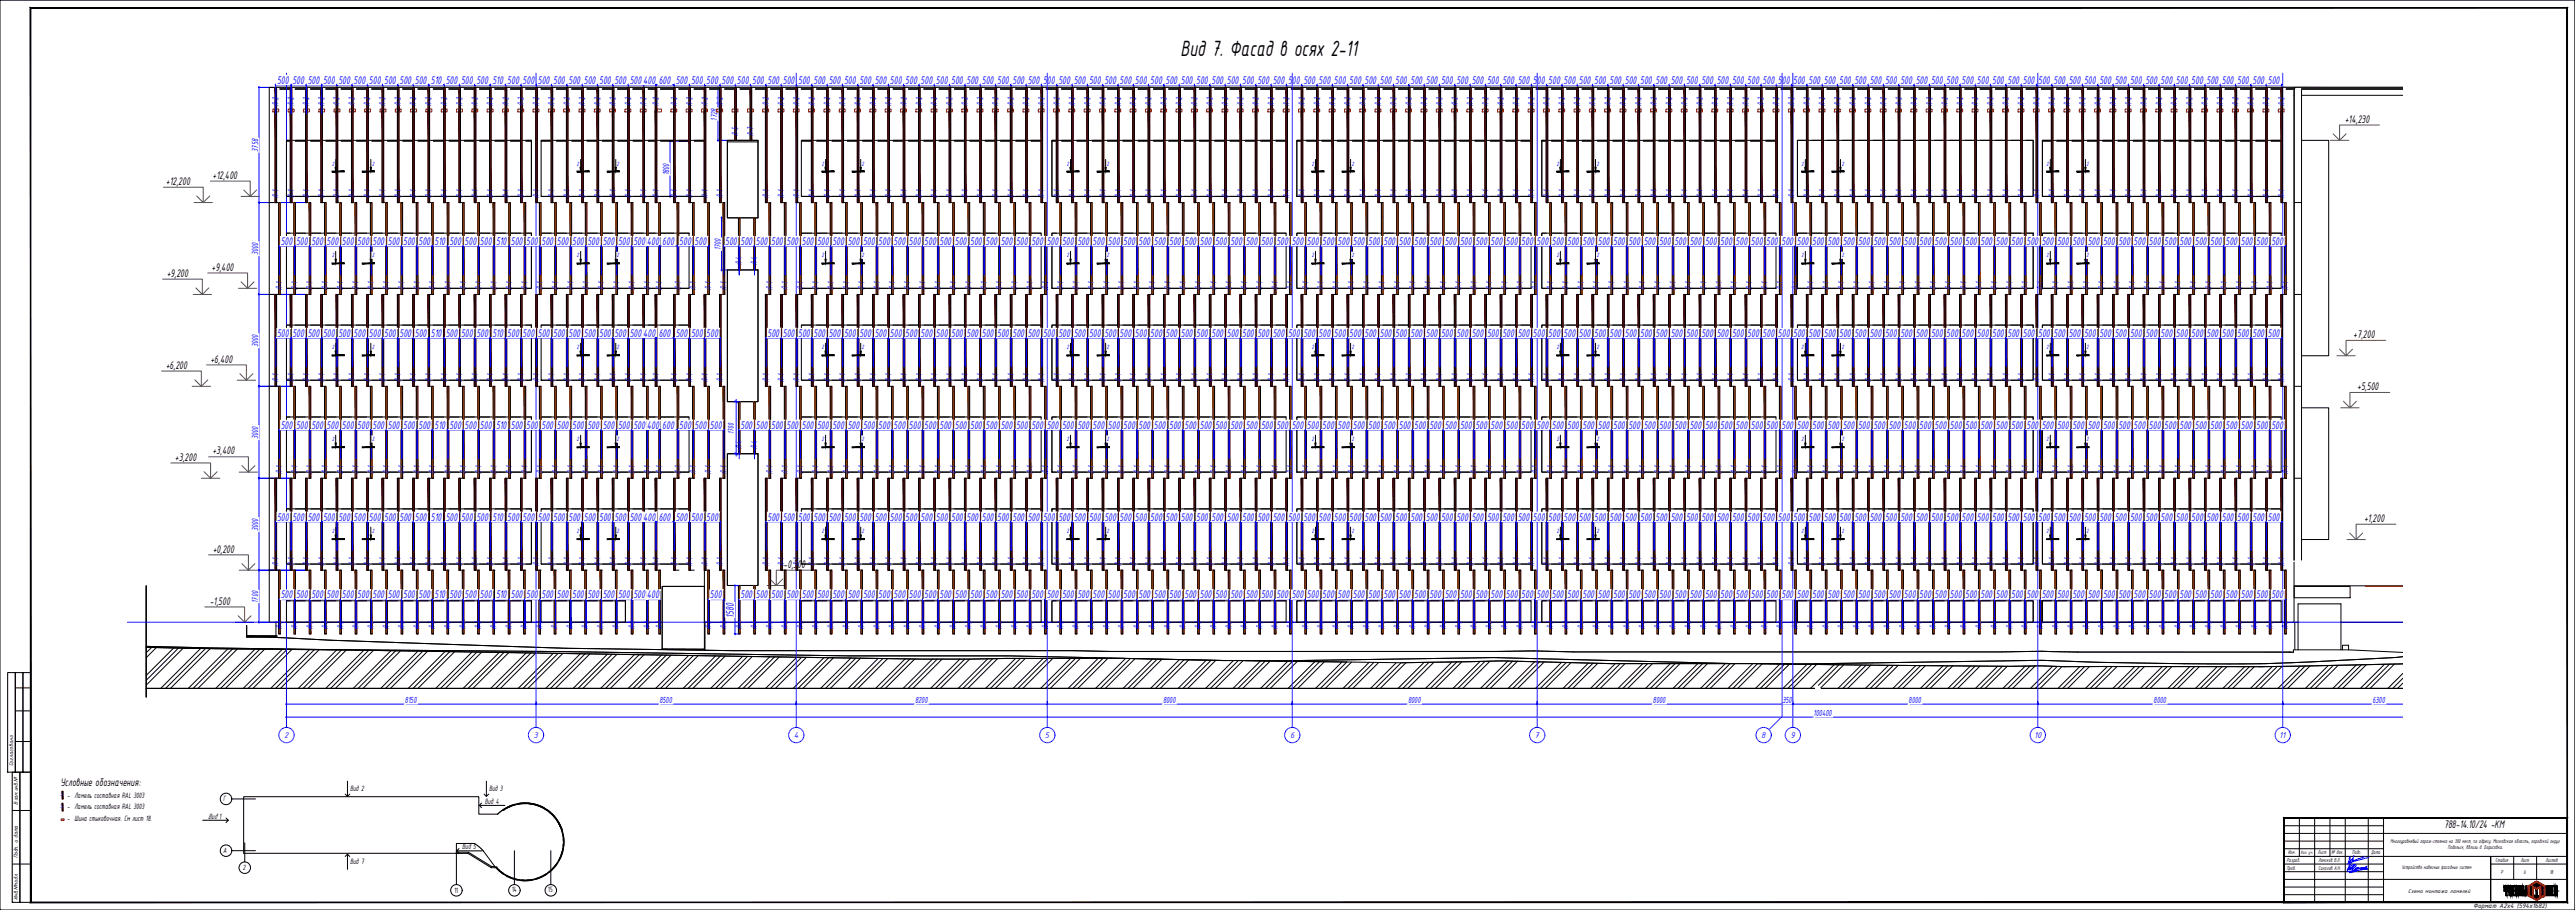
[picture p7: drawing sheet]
<svg xmlns="http://www.w3.org/2000/svg" width="1682mm" height="594mm" viewBox="0 0 1682 594" stroke-linecap="round" stroke-linejoin="round" font-family="sans-serif">
<defs><g id="words">
<text font-size="15.5" x="771" y="36">Вид 7. Фасад в осях 2-11</text>
<g font-size="7.8" fill="#00f">
<text x="181" y="55">500</text>
<text x="191" y="55">500</text>
<text x="201" y="55">500</text>
<text x="211" y="55">500</text>
<text x="221" y="55">500</text>
<text x="231" y="55">500</text>
<text x="241" y="55">500</text>
<text x="251" y="55">500</text>
<text x="261" y="55">500</text>
<text x="271" y="55">500</text>
<text x="281" y="55">510</text>
<text x="291" y="55">500</text>
<text x="301" y="55">500</text>
<text x="311" y="55">500</text>
<text x="322" y="55">510</text>
<text x="331" y="55">500</text>
<text x="341" y="55">500</text>
<text x="351" y="55">500</text>
<text x="361" y="55">500</text>
<text x="371" y="55">500</text>
<text x="381" y="55">500</text>
<text x="391" y="55">500</text>
<text x="401" y="55">500</text>
<text x="411" y="55">500</text>
<text x="420" y="55">400</text>
<text x="430" y="55">600</text>
<text x="441" y="55">500</text>
<text x="451" y="55">500</text>
<text x="461" y="55">500</text>
<text x="471" y="55">500</text>
<text x="481" y="55">500</text>
<text x="491" y="55">500</text>
<text x="501" y="55">500</text>
<text x="511" y="55">500</text>
<text x="521" y="55">500</text>
<text x="531" y="55">500</text>
<text x="541" y="55">500</text>
<text x="551" y="55">500</text>
<text x="561" y="55">500</text>
<text x="571" y="55">500</text>
<text x="581" y="55">500</text>
<text x="591" y="55">500</text>
<text x="601" y="55">500</text>
<text x="611" y="55">500</text>
<text x="621" y="55">500</text>
<text x="631" y="55">500</text>
<text x="641" y="55">500</text>
<text x="651" y="55">500</text>
<text x="661" y="55">500</text>
<text x="671" y="55">500</text>
<text x="681" y="55">500</text>
<text x="691" y="55">500</text>
<text x="701" y="55">500</text>
<text x="711" y="55">500</text>
<text x="721" y="55">500</text>
<text x="731" y="55">500</text>
<text x="741" y="55">500</text>
<text x="751" y="55">500</text>
<text x="761" y="55">500</text>
<text x="771" y="55">500</text>
<text x="781" y="55">500</text>
<text x="791" y="55">500</text>
<text x="801" y="55">500</text>
<text x="811" y="55">500</text>
<text x="821" y="55">500</text>
<text x="831" y="55">500</text>
<text x="841" y="55">500</text>
<text x="851" y="55">500</text>
<text x="861" y="55">500</text>
<text x="871" y="55">500</text>
<text x="881" y="55">500</text>
<text x="891" y="55">500</text>
<text x="901" y="55">500</text>
<text x="911" y="55">500</text>
<text x="921" y="55">500</text>
<text x="931" y="55">500</text>
<text x="941" y="55">500</text>
<text x="951" y="55">500</text>
<text x="961" y="55">500</text>
<text x="971" y="55">500</text>
<text x="981" y="55">500</text>
<text x="991" y="55">500</text>
<text x="1001" y="55">500</text>
<text x="1011" y="55">500</text>
<text x="1021" y="55">500</text>
<text x="1031" y="55">500</text>
<text x="1041" y="55">500</text>
<text x="1051" y="55">500</text>
<text x="1061" y="55">500</text>
<text x="1071" y="55">500</text>
<text x="1081" y="55">500</text>
<text x="1091" y="55">500</text>
<text x="1101" y="55">500</text>
<text x="1111" y="55">500</text>
<text x="1121" y="55">500</text>
<text x="1131" y="55">500</text>
<text x="1141" y="55">500</text>
<text x="1151" y="55">500</text>
<text x="1161" y="55">500</text>
<text x="1171" y="55">500</text>
<text x="1181" y="55">500</text>
<text x="1191" y="55">500</text>
<text x="1201" y="55">500</text>
<text x="1211" y="55">500</text>
<text x="1221" y="55">500</text>
<text x="1231" y="55">500</text>
<text x="1241" y="55">500</text>
<text x="1251" y="55">500</text>
<text x="1261" y="55">500</text>
<text x="1271" y="55">500</text>
<text x="1281" y="55">500</text>
<text x="1291" y="55">500</text>
<text x="1301" y="55">500</text>
<text x="1311" y="55">500</text>
<text x="1321" y="55">500</text>
<text x="1331" y="55">500</text>
<text x="1341" y="55">500</text>
<text x="1351" y="55">500</text>
<text x="1361" y="55">500</text>
<text x="1371" y="55">500</text>
<text x="1381" y="55">500</text>
<text x="1391" y="55">500</text>
<text x="1401" y="55">500</text>
<text x="1411" y="55">500</text>
<text x="1421" y="55">500</text>
<text x="1431" y="55">500</text>
<text x="1441" y="55">500</text>
<text x="1451" y="55">500</text>
<text x="1461" y="55">500</text>
<text x="1471" y="55">500</text>
<text x="1481" y="55">500</text>
<text x="183" y="160">500</text>
<text x="193" y="160">500</text>
<text x="203" y="160">500</text>
<text x="213" y="160">500</text>
<text x="223" y="160">500</text>
<text x="233" y="160">500</text>
<text x="243" y="160">500</text>
<text x="253" y="160">500</text>
<text x="263" y="160">500</text>
<text x="273" y="160">500</text>
<text x="284" y="160">510</text>
<text x="294" y="160">500</text>
<text x="304" y="160">500</text>
<text x="314" y="160">500</text>
<text x="324" y="160">510</text>
<text x="334" y="160">500</text>
<text x="344" y="160">500</text>
<text x="354" y="160">500</text>
<text x="364" y="160">500</text>
<text x="374" y="160">500</text>
<text x="384" y="160">500</text>
<text x="394" y="160">500</text>
<text x="404" y="160">500</text>
<text x="414" y="160">500</text>
<text x="422" y="160">400</text>
<text x="433" y="160">600</text>
<text x="444" y="160">500</text>
<text x="454" y="160">500</text>
<text x="474" y="160">500</text>
<text x="484" y="160">500</text>
<text x="494" y="160">500</text>
<text x="504" y="160">500</text>
<text x="514" y="160">500</text>
<text x="524" y="160">500</text>
<text x="534" y="160">500</text>
<text x="544" y="160">500</text>
<text x="554" y="160">500</text>
<text x="564" y="160">500</text>
<text x="574" y="160">500</text>
<text x="584" y="160">500</text>
<text x="594" y="160">500</text>
<text x="604" y="160">500</text>
<text x="614" y="160">500</text>
<text x="624" y="160">500</text>
<text x="634" y="160">500</text>
<text x="644" y="160">500</text>
<text x="654" y="160">500</text>
<text x="664" y="160">500</text>
<text x="674" y="160">500</text>
<text x="684" y="160">500</text>
<text x="694" y="160">500</text>
<text x="704" y="160">500</text>
<text x="714" y="160">500</text>
<text x="724" y="160">500</text>
<text x="734" y="160">500</text>
<text x="744" y="160">500</text>
<text x="754" y="160">500</text>
<text x="764" y="160">500</text>
<text x="774" y="160">500</text>
<text x="784" y="160">500</text>
<text x="794" y="160">500</text>
<text x="804" y="160">500</text>
<text x="814" y="160">500</text>
<text x="824" y="160">500</text>
<text x="834" y="160">500</text>
<text x="844" y="160">500</text>
<text x="854" y="160">500</text>
<text x="864" y="160">500</text>
<text x="874" y="160">500</text>
<text x="884" y="160">500</text>
<text x="894" y="160">500</text>
<text x="904" y="160">500</text>
<text x="914" y="160">500</text>
<text x="924" y="160">500</text>
<text x="934" y="160">500</text>
<text x="944" y="160">500</text>
<text x="954" y="160">500</text>
<text x="964" y="160">500</text>
<text x="974" y="160">500</text>
<text x="984" y="160">500</text>
<text x="994" y="160">500</text>
<text x="1004" y="160">500</text>
<text x="1014" y="160">500</text>
<text x="1024" y="160">500</text>
<text x="1034" y="160">500</text>
<text x="1044" y="160">500</text>
<text x="1054" y="160">500</text>
<text x="1064" y="160">500</text>
<text x="1074" y="160">500</text>
<text x="1084" y="160">500</text>
<text x="1094" y="160">500</text>
<text x="1104" y="160">500</text>
<text x="1114" y="160">500</text>
<text x="1124" y="160">500</text>
<text x="1134" y="160">500</text>
<text x="1144" y="160">500</text>
<text x="1154" y="160">500</text>
<text x="1164" y="160">500</text>
<text x="1174" y="160">500</text>
<text x="1184" y="160">500</text>
<text x="1194" y="160">500</text>
<text x="1204" y="160">500</text>
<text x="1214" y="160">500</text>
<text x="1224" y="160">500</text>
<text x="1234" y="160">500</text>
<text x="1244" y="160">500</text>
<text x="1254" y="160">500</text>
<text x="1264" y="160">500</text>
<text x="1274" y="160">500</text>
<text x="1284" y="160">500</text>
<text x="1294" y="160">500</text>
<text x="1304" y="160">500</text>
<text x="1314" y="160">500</text>
<text x="1324" y="160">500</text>
<text x="1334" y="160">500</text>
<text x="1344" y="160">500</text>
<text x="1354" y="160">500</text>
<text x="1364" y="160">500</text>
<text x="1374" y="160">500</text>
<text x="1384" y="160">500</text>
<text x="1394" y="160">500</text>
<text x="1404" y="160">500</text>
<text x="1414" y="160">500</text>
<text x="1424" y="160">500</text>
<text x="1434" y="160">500</text>
<text x="1444" y="160">500</text>
<text x="1454" y="160">500</text>
<text x="1464" y="160">500</text>
<text x="1474" y="160">500</text>
<text x="1484" y="160">500</text>
<text x="181" y="220">500</text>
<text x="191" y="220">500</text>
<text x="201" y="220">500</text>
<text x="211" y="220">500</text>
<text x="221" y="220">500</text>
<text x="231" y="220">500</text>
<text x="241" y="220">500</text>
<text x="251" y="220">500</text>
<text x="261" y="220">500</text>
<text x="271" y="220">500</text>
<text x="281" y="220">510</text>
<text x="291" y="220">500</text>
<text x="301" y="220">500</text>
<text x="311" y="220">500</text>
<text x="322" y="220">510</text>
<text x="331" y="220">500</text>
<text x="341" y="220">500</text>
<text x="351" y="220">500</text>
<text x="361" y="220">500</text>
<text x="371" y="220">500</text>
<text x="381" y="220">500</text>
<text x="391" y="220">500</text>
<text x="401" y="220">500</text>
<text x="411" y="220">500</text>
<text x="420" y="220">400</text>
<text x="430" y="220">600</text>
<text x="441" y="220">500</text>
<text x="451" y="220">500</text>
<text x="461" y="220">500</text>
<text x="501" y="220">500</text>
<text x="511" y="220">500</text>
<text x="521" y="220">500</text>
<text x="531" y="220">500</text>
<text x="541" y="220">500</text>
<text x="551" y="220">500</text>
<text x="561" y="220">500</text>
<text x="571" y="220">500</text>
<text x="581" y="220">500</text>
<text x="591" y="220">500</text>
<text x="601" y="220">500</text>
<text x="611" y="220">500</text>
<text x="621" y="220">500</text>
<text x="631" y="220">500</text>
<text x="641" y="220">500</text>
<text x="651" y="220">500</text>
<text x="661" y="220">500</text>
<text x="671" y="220">500</text>
<text x="681" y="220">500</text>
<text x="691" y="220">500</text>
<text x="701" y="220">500</text>
<text x="711" y="220">500</text>
<text x="721" y="220">500</text>
<text x="731" y="220">500</text>
<text x="741" y="220">500</text>
<text x="751" y="220">500</text>
<text x="761" y="220">500</text>
<text x="771" y="220">500</text>
<text x="781" y="220">500</text>
<text x="791" y="220">500</text>
<text x="801" y="220">500</text>
<text x="811" y="220">500</text>
<text x="821" y="220">500</text>
<text x="831" y="220">500</text>
<text x="841" y="220">500</text>
<text x="851" y="220">500</text>
<text x="861" y="220">500</text>
<text x="871" y="220">500</text>
<text x="881" y="220">500</text>
<text x="891" y="220">500</text>
<text x="901" y="220">500</text>
<text x="911" y="220">500</text>
<text x="921" y="220">500</text>
<text x="931" y="220">500</text>
<text x="941" y="220">500</text>
<text x="951" y="220">500</text>
<text x="961" y="220">500</text>
<text x="971" y="220">500</text>
<text x="981" y="220">500</text>
<text x="991" y="220">500</text>
<text x="1001" y="220">500</text>
<text x="1011" y="220">500</text>
<text x="1021" y="220">500</text>
<text x="1031" y="220">500</text>
<text x="1041" y="220">500</text>
<text x="1051" y="220">500</text>
<text x="1061" y="220">500</text>
<text x="1071" y="220">500</text>
<text x="1081" y="220">500</text>
<text x="1091" y="220">500</text>
<text x="1101" y="220">500</text>
<text x="1111" y="220">500</text>
<text x="1121" y="220">500</text>
<text x="1131" y="220">500</text>
<text x="1141" y="220">500</text>
<text x="1151" y="220">500</text>
<text x="1161" y="220">500</text>
<text x="1171" y="220">500</text>
<text x="1181" y="220">500</text>
<text x="1191" y="220">500</text>
<text x="1201" y="220">500</text>
<text x="1211" y="220">500</text>
<text x="1221" y="220">500</text>
<text x="1231" y="220">500</text>
<text x="1241" y="220">500</text>
<text x="1251" y="220">500</text>
<text x="1261" y="220">500</text>
<text x="1271" y="220">500</text>
<text x="1281" y="220">500</text>
<text x="1291" y="220">500</text>
<text x="1301" y="220">500</text>
<text x="1311" y="220">500</text>
<text x="1321" y="220">500</text>
<text x="1331" y="220">500</text>
<text x="1341" y="220">500</text>
<text x="1351" y="220">500</text>
<text x="1361" y="220">500</text>
<text x="1371" y="220">500</text>
<text x="1381" y="220">500</text>
<text x="1391" y="220">500</text>
<text x="1401" y="220">500</text>
<text x="1411" y="220">500</text>
<text x="1421" y="220">500</text>
<text x="1431" y="220">500</text>
<text x="1441" y="220">500</text>
<text x="1451" y="220">500</text>
<text x="1461" y="220">500</text>
<text x="1471" y="220">500</text>
<text x="1481" y="220">500</text>
<text x="183" y="280">500</text>
<text x="193" y="280">500</text>
<text x="203" y="280">500</text>
<text x="213" y="280">500</text>
<text x="223" y="280">500</text>
<text x="233" y="280">500</text>
<text x="243" y="280">500</text>
<text x="253" y="280">500</text>
<text x="263" y="280">500</text>
<text x="273" y="280">500</text>
<text x="284" y="280">510</text>
<text x="294" y="280">500</text>
<text x="304" y="280">500</text>
<text x="314" y="280">500</text>
<text x="324" y="280">510</text>
<text x="334" y="280">500</text>
<text x="344" y="280">500</text>
<text x="354" y="280">500</text>
<text x="364" y="280">500</text>
<text x="374" y="280">500</text>
<text x="384" y="280">500</text>
<text x="394" y="280">500</text>
<text x="404" y="280">500</text>
<text x="414" y="280">500</text>
<text x="422" y="280">400</text>
<text x="433" y="280">600</text>
<text x="444" y="280">500</text>
<text x="454" y="280">500</text>
<text x="464" y="280">500</text>
<text x="484" y="280">500</text>
<text x="494" y="280">500</text>
<text x="504" y="280">500</text>
<text x="514" y="280">500</text>
<text x="524" y="280">500</text>
<text x="534" y="280">500</text>
<text x="544" y="280">500</text>
<text x="554" y="280">500</text>
<text x="564" y="280">500</text>
<text x="574" y="280">500</text>
<text x="584" y="280">500</text>
<text x="594" y="280">500</text>
<text x="604" y="280">500</text>
<text x="614" y="280">500</text>
<text x="624" y="280">500</text>
<text x="634" y="280">500</text>
<text x="644" y="280">500</text>
<text x="654" y="280">500</text>
<text x="664" y="280">500</text>
<text x="674" y="280">500</text>
<text x="684" y="280">500</text>
<text x="694" y="280">500</text>
<text x="704" y="280">500</text>
<text x="714" y="280">500</text>
<text x="724" y="280">500</text>
<text x="734" y="280">500</text>
<text x="744" y="280">500</text>
<text x="754" y="280">500</text>
<text x="764" y="280">500</text>
<text x="774" y="280">500</text>
<text x="784" y="280">500</text>
<text x="794" y="280">500</text>
<text x="804" y="280">500</text>
<text x="814" y="280">500</text>
<text x="824" y="280">500</text>
<text x="834" y="280">500</text>
<text x="844" y="280">500</text>
<text x="854" y="280">500</text>
<text x="864" y="280">500</text>
<text x="874" y="280">500</text>
<text x="884" y="280">500</text>
<text x="894" y="280">500</text>
<text x="904" y="280">500</text>
<text x="914" y="280">500</text>
<text x="924" y="280">500</text>
<text x="934" y="280">500</text>
<text x="944" y="280">500</text>
<text x="954" y="280">500</text>
<text x="964" y="280">500</text>
<text x="974" y="280">500</text>
<text x="984" y="280">500</text>
<text x="994" y="280">500</text>
<text x="1004" y="280">500</text>
<text x="1014" y="280">500</text>
<text x="1024" y="280">500</text>
<text x="1034" y="280">500</text>
<text x="1044" y="280">500</text>
<text x="1054" y="280">500</text>
<text x="1064" y="280">500</text>
<text x="1074" y="280">500</text>
<text x="1084" y="280">500</text>
<text x="1094" y="280">500</text>
<text x="1104" y="280">500</text>
<text x="1114" y="280">500</text>
<text x="1124" y="280">500</text>
<text x="1134" y="280">500</text>
<text x="1144" y="280">500</text>
<text x="1154" y="280">500</text>
<text x="1164" y="280">500</text>
<text x="1174" y="280">500</text>
<text x="1184" y="280">500</text>
<text x="1194" y="280">500</text>
<text x="1204" y="280">500</text>
<text x="1214" y="280">500</text>
<text x="1224" y="280">500</text>
<text x="1234" y="280">500</text>
<text x="1244" y="280">500</text>
<text x="1254" y="280">500</text>
<text x="1264" y="280">500</text>
<text x="1274" y="280">500</text>
<text x="1284" y="280">500</text>
<text x="1294" y="280">500</text>
<text x="1304" y="280">500</text>
<text x="1314" y="280">500</text>
<text x="1324" y="280">500</text>
<text x="1334" y="280">500</text>
<text x="1344" y="280">500</text>
<text x="1354" y="280">500</text>
<text x="1364" y="280">500</text>
<text x="1374" y="280">500</text>
<text x="1384" y="280">500</text>
<text x="1394" y="280">500</text>
<text x="1404" y="280">500</text>
<text x="1414" y="280">500</text>
<text x="1424" y="280">500</text>
<text x="1434" y="280">500</text>
<text x="1444" y="280">500</text>
<text x="1454" y="280">500</text>
<text x="1464" y="280">500</text>
<text x="1474" y="280">500</text>
<text x="1484" y="280">500</text>
<text x="181" y="340">500</text>
<text x="191" y="340">500</text>
<text x="201" y="340">500</text>
<text x="211" y="340">500</text>
<text x="221" y="340">500</text>
<text x="231" y="340">500</text>
<text x="241" y="340">500</text>
<text x="251" y="340">500</text>
<text x="261" y="340">500</text>
<text x="271" y="340">500</text>
<text x="281" y="340">510</text>
<text x="291" y="340">500</text>
<text x="301" y="340">500</text>
<text x="311" y="340">500</text>
<text x="322" y="340">510</text>
<text x="331" y="340">500</text>
<text x="341" y="340">500</text>
<text x="351" y="340">500</text>
<text x="361" y="340">500</text>
<text x="371" y="340">500</text>
<text x="381" y="340">500</text>
<text x="391" y="340">500</text>
<text x="401" y="340">500</text>
<text x="411" y="340">500</text>
<text x="420" y="340">400</text>
<text x="430" y="340">600</text>
<text x="441" y="340">500</text>
<text x="451" y="340">500</text>
<text x="461" y="340">500</text>
<text x="501" y="340">500</text>
<text x="511" y="340">500</text>
<text x="521" y="340">500</text>
<text x="531" y="340">500</text>
<text x="541" y="340">500</text>
<text x="551" y="340">500</text>
<text x="561" y="340">500</text>
<text x="571" y="340">500</text>
<text x="581" y="340">500</text>
<text x="591" y="340">500</text>
<text x="601" y="340">500</text>
<text x="611" y="340">500</text>
<text x="621" y="340">500</text>
<text x="631" y="340">500</text>
<text x="641" y="340">500</text>
<text x="651" y="340">500</text>
<text x="661" y="340">500</text>
<text x="671" y="340">500</text>
<text x="681" y="340">500</text>
<text x="691" y="340">500</text>
<text x="701" y="340">500</text>
<text x="711" y="340">500</text>
<text x="721" y="340">500</text>
<text x="731" y="340">500</text>
<text x="741" y="340">500</text>
<text x="751" y="340">500</text>
<text x="761" y="340">500</text>
<text x="771" y="340">500</text>
<text x="781" y="340">500</text>
<text x="791" y="340">500</text>
<text x="801" y="340">500</text>
<text x="811" y="340">500</text>
<text x="821" y="340">500</text>
<text x="831" y="340">500</text>
<text x="841" y="340">500</text>
<text x="851" y="340">500</text>
<text x="861" y="340">500</text>
<text x="871" y="340">500</text>
<text x="881" y="340">500</text>
<text x="891" y="340">500</text>
<text x="901" y="340">500</text>
<text x="911" y="340">500</text>
<text x="921" y="340">500</text>
<text x="931" y="340">500</text>
<text x="941" y="340">500</text>
<text x="951" y="340">500</text>
<text x="961" y="340">500</text>
<text x="971" y="340">500</text>
<text x="981" y="340">500</text>
<text x="991" y="340">500</text>
<text x="1001" y="340">500</text>
<text x="1011" y="340">500</text>
<text x="1021" y="340">500</text>
<text x="1031" y="340">500</text>
<text x="1041" y="340">500</text>
<text x="1051" y="340">500</text>
<text x="1061" y="340">500</text>
<text x="1071" y="340">500</text>
<text x="1081" y="340">500</text>
<text x="1091" y="340">500</text>
<text x="1101" y="340">500</text>
<text x="1111" y="340">500</text>
<text x="1121" y="340">500</text>
<text x="1131" y="340">500</text>
<text x="1141" y="340">500</text>
<text x="1151" y="340">500</text>
<text x="1161" y="340">500</text>
<text x="1171" y="340">500</text>
<text x="1181" y="340">500</text>
<text x="1191" y="340">500</text>
<text x="1201" y="340">500</text>
<text x="1211" y="340">500</text>
<text x="1221" y="340">500</text>
<text x="1231" y="340">500</text>
<text x="1241" y="340">500</text>
<text x="1251" y="340">500</text>
<text x="1261" y="340">500</text>
<text x="1271" y="340">500</text>
<text x="1281" y="340">500</text>
<text x="1291" y="340">500</text>
<text x="1301" y="340">500</text>
<text x="1311" y="340">500</text>
<text x="1321" y="340">500</text>
<text x="1331" y="340">500</text>
<text x="1341" y="340">500</text>
<text x="1351" y="340">500</text>
<text x="1361" y="340">500</text>
<text x="1371" y="340">500</text>
<text x="1381" y="340">500</text>
<text x="1391" y="340">500</text>
<text x="1401" y="340">500</text>
<text x="1411" y="340">500</text>
<text x="1421" y="340">500</text>
<text x="1431" y="340">500</text>
<text x="1441" y="340">500</text>
<text x="1451" y="340">500</text>
<text x="1461" y="340">500</text>
<text x="1471" y="340">500</text>
<text x="1481" y="340">500</text>
<text x="183" y="391">500</text>
<text x="193" y="391">500</text>
<text x="203" y="391">500</text>
<text x="213" y="391">500</text>
<text x="223" y="391">500</text>
<text x="233" y="391">500</text>
<text x="243" y="391">500</text>
<text x="253" y="391">500</text>
<text x="263" y="391">500</text>
<text x="273" y="391">500</text>
<text x="284" y="391">510</text>
<text x="294" y="391">500</text>
<text x="304" y="391">500</text>
<text x="314" y="391">500</text>
<text x="324" y="391">510</text>
<text x="334" y="391">500</text>
<text x="344" y="391">500</text>
<text x="354" y="391">500</text>
<text x="364" y="391">500</text>
<text x="374" y="391">500</text>
<text x="384" y="391">500</text>
<text x="394" y="391">500</text>
<text x="404" y="391">500</text>
<text x="414" y="391">500</text>
<text x="422" y="391">400</text>
<text x="464" y="391">500</text>
<text x="484" y="391">500</text>
<text x="494" y="391">500</text>
<text x="504" y="391">500</text>
<text x="514" y="391">500</text>
<text x="524" y="391">500</text>
<text x="534" y="391">500</text>
<text x="544" y="391">500</text>
<text x="554" y="391">500</text>
<text x="564" y="391">500</text>
<text x="574" y="391">500</text>
<text x="584" y="391">500</text>
<text x="594" y="391">500</text>
<text x="604" y="391">500</text>
<text x="614" y="391">500</text>
<text x="624" y="391">500</text>
<text x="634" y="391">500</text>
<text x="644" y="391">500</text>
<text x="654" y="391">500</text>
<text x="664" y="391">500</text>
<text x="674" y="391">500</text>
<text x="684" y="391">500</text>
<text x="694" y="391">500</text>
<text x="704" y="391">500</text>
<text x="714" y="391">500</text>
<text x="724" y="391">500</text>
<text x="734" y="391">500</text>
<text x="744" y="391">500</text>
<text x="754" y="391">500</text>
<text x="764" y="391">500</text>
<text x="774" y="391">500</text>
<text x="784" y="391">500</text>
<text x="794" y="391">500</text>
<text x="804" y="391">500</text>
<text x="814" y="391">500</text>
<text x="824" y="391">500</text>
<text x="834" y="391">500</text>
<text x="844" y="391">500</text>
<text x="854" y="391">500</text>
<text x="864" y="391">500</text>
<text x="874" y="391">500</text>
<text x="884" y="391">500</text>
<text x="894" y="391">500</text>
<text x="904" y="391">500</text>
<text x="914" y="391">500</text>
<text x="924" y="391">500</text>
<text x="934" y="391">500</text>
<text x="944" y="391">500</text>
<text x="954" y="391">500</text>
<text x="964" y="391">500</text>
<text x="974" y="391">500</text>
<text x="984" y="391">500</text>
<text x="994" y="391">500</text>
<text x="1004" y="391">500</text>
<text x="1014" y="391">500</text>
<text x="1024" y="391">500</text>
<text x="1034" y="391">500</text>
<text x="1044" y="391">500</text>
<text x="1054" y="391">500</text>
<text x="1064" y="391">500</text>
<text x="1074" y="391">500</text>
<text x="1084" y="391">500</text>
<text x="1094" y="391">500</text>
<text x="1104" y="391">500</text>
<text x="1114" y="391">500</text>
<text x="1124" y="391">500</text>
<text x="1134" y="391">500</text>
<text x="1144" y="391">500</text>
<text x="1154" y="391">500</text>
<text x="1164" y="391">500</text>
<text x="1174" y="391">500</text>
<text x="1184" y="391">500</text>
<text x="1194" y="391">500</text>
<text x="1204" y="391">500</text>
<text x="1214" y="391">500</text>
<text x="1224" y="391">500</text>
<text x="1234" y="391">500</text>
<text x="1244" y="391">500</text>
<text x="1254" y="391">500</text>
<text x="1264" y="391">500</text>
<text x="1274" y="391">500</text>
<text x="1284" y="391">500</text>
<text x="1294" y="391">500</text>
<text x="1304" y="391">500</text>
<text x="1314" y="391">500</text>
<text x="1324" y="391">500</text>
<text x="1334" y="391">500</text>
<text x="1344" y="391">500</text>
<text x="1354" y="391">500</text>
<text x="1364" y="391">500</text>
<text x="1374" y="391">500</text>
<text x="1384" y="391">500</text>
<text x="1394" y="391">500</text>
<text x="1404" y="391">500</text>
<text x="1414" y="391">500</text>
<text x="1424" y="391">500</text>
<text x="1434" y="391">500</text>
<text x="1444" y="391">500</text>
<text x="1454" y="391">500</text>
<text x="1464" y="391">500</text>
<text x="1474" y="391">500</text>
<text x="1484" y="391">500</text>
<text x="479" y="403" transform="rotate(-90 479 403)">1580</text>
</g>
<g font-size="7.8">
<text x="1532" y="80">+14,230</text>
<text x="139" y="117">+12,400</text>
<text x="108" y="121">+12,200</text>
<text x="138" y="177">+9,400</text>
<text x="109" y="181">+9,200</text>
<text x="1537" y="221">+7,200</text>
<text x="137" y="237">+6,400</text>
<text x="108" y="241">+6,200</text>
<text x="1540" y="255">+5,500</text>
<text x="139" y="297">+3,400</text>
<text x="114" y="301">+3,200</text>
<text x="1544" y="341">+1,200</text>
<text x="139" y="361">+0,200</text>
<text x="512" y="371">-0,300</text>
<text x="137" y="395">-1,500</text>
<text x="39" y="513">Условные обозначения:</text>
<text x="1597" y="541">788-14.10/24 -КМ</text>
</g>
<g font-size="6.2" fill="#00f">
<text x="182" y="69" transform="rotate(-90 182 69)">Л-2</text>
<text x="192" y="69" transform="rotate(-90 192 69)">Л-2</text>
<text x="202" y="69" transform="rotate(-90 202 69)">Л-2</text>
<text x="212" y="69" transform="rotate(-90 212 69)">Л-2</text>
<text x="222" y="69" transform="rotate(-90 222 69)">Л-2</text>
<text x="232" y="69" transform="rotate(-90 232 69)">Л-2</text>
<text x="242" y="69" transform="rotate(-90 242 69)">Л-2</text>
<text x="252" y="69" transform="rotate(-90 252 69)">Л-2</text>
<text x="262" y="69" transform="rotate(-90 262 69)">Л-2</text>
<text x="272" y="69" transform="rotate(-90 272 69)">Л-2</text>
<text x="282" y="69" transform="rotate(-90 282 69)">Л-2</text>
<text x="292" y="69" transform="rotate(-90 292 69)">Л-2</text>
<text x="302" y="69" transform="rotate(-90 302 69)">Л-2</text>
<text x="312" y="69" transform="rotate(-90 312 69)">Л-2</text>
<text x="322" y="69" transform="rotate(-90 322 69)">Л-2</text>
<text x="332" y="69" transform="rotate(-90 332 69)">Л-2</text>
<text x="342" y="69" transform="rotate(-90 342 69)">Л-2</text>
<text x="352" y="69" transform="rotate(-90 352 69)">Л-2</text>
<text x="362" y="69" transform="rotate(-90 362 69)">Л-2</text>
<text x="372" y="69" transform="rotate(-90 372 69)">Л-2</text>
<text x="382" y="69" transform="rotate(-90 382 69)">Л-2</text>
<text x="392" y="69" transform="rotate(-90 392 69)">Л-2</text>
<text x="402" y="69" transform="rotate(-90 402 69)">Л-2</text>
<text x="412" y="69" transform="rotate(-90 412 69)">Л-2</text>
<text x="422" y="69" transform="rotate(-90 422 69)">Л-2</text>
<text x="430" y="69" transform="rotate(-90 430 69)">Л-2</text>
<text x="442" y="69" transform="rotate(-90 442 69)">Л-2</text>
<text x="452" y="69" transform="rotate(-90 452 69)">Л-2</text>
<text x="462" y="69" transform="rotate(-90 462 69)">Л-2</text>
<text x="472" y="69" transform="rotate(-90 472 69)">Л-2</text>
<text x="502" y="69" transform="rotate(-90 502 69)">Л-2</text>
<text x="512" y="69" transform="rotate(-90 512 69)">Л-2</text>
<text x="522" y="69" transform="rotate(-90 522 69)">Л-2</text>
<text x="532" y="69" transform="rotate(-90 532 69)">Л-2</text>
<text x="542" y="69" transform="rotate(-90 542 69)">Л-2</text>
<text x="552" y="69" transform="rotate(-90 552 69)">Л-2</text>
<text x="562" y="69" transform="rotate(-90 562 69)">Л-2</text>
<text x="572" y="69" transform="rotate(-90 572 69)">Л-2</text>
<text x="582" y="69" transform="rotate(-90 582 69)">Л-2</text>
<text x="592" y="69" transform="rotate(-90 592 69)">Л-2</text>
<text x="602" y="69" transform="rotate(-90 602 69)">Л-2</text>
<text x="612" y="69" transform="rotate(-90 612 69)">Л-2</text>
<text x="622" y="69" transform="rotate(-90 622 69)">Л-2</text>
<text x="632" y="69" transform="rotate(-90 632 69)">Л-2</text>
<text x="642" y="69" transform="rotate(-90 642 69)">Л-2</text>
<text x="652" y="69" transform="rotate(-90 652 69)">Л-2</text>
<text x="662" y="69" transform="rotate(-90 662 69)">Л-2</text>
<text x="672" y="69" transform="rotate(-90 672 69)">Л-2</text>
<text x="682" y="69" transform="rotate(-90 682 69)">Л-2</text>
<text x="692" y="69" transform="rotate(-90 692 69)">Л-2</text>
<text x="702" y="69" transform="rotate(-90 702 69)">Л-2</text>
<text x="712" y="69" transform="rotate(-90 712 69)">Л-2</text>
<text x="722" y="69" transform="rotate(-90 722 69)">Л-2</text>
<text x="732" y="69" transform="rotate(-90 732 69)">Л-2</text>
<text x="742" y="69" transform="rotate(-90 742 69)">Л-2</text>
<text x="752" y="69" transform="rotate(-90 752 69)">Л-2</text>
<text x="762" y="69" transform="rotate(-90 762 69)">Л-2</text>
<text x="772" y="69" transform="rotate(-90 772 69)">Л-2</text>
<text x="782" y="69" transform="rotate(-90 782 69)">Л-2</text>
<text x="792" y="69" transform="rotate(-90 792 69)">Л-2</text>
<text x="802" y="69" transform="rotate(-90 802 69)">Л-2</text>
<text x="812" y="69" transform="rotate(-90 812 69)">Л-2</text>
<text x="822" y="69" transform="rotate(-90 822 69)">Л-2</text>
<text x="832" y="69" transform="rotate(-90 832 69)">Л-2</text>
<text x="842" y="69" transform="rotate(-90 842 69)">Л-2</text>
<text x="852" y="69" transform="rotate(-90 852 69)">Л-2</text>
<text x="862" y="69" transform="rotate(-90 862 69)">Л-2</text>
<text x="872" y="69" transform="rotate(-90 872 69)">Л-2</text>
<text x="882" y="69" transform="rotate(-90 882 69)">Л-2</text>
<text x="892" y="69" transform="rotate(-90 892 69)">Л-2</text>
<text x="902" y="69" transform="rotate(-90 902 69)">Л-2</text>
<text x="912" y="69" transform="rotate(-90 912 69)">Л-2</text>
<text x="922" y="69" transform="rotate(-90 922 69)">Л-2</text>
<text x="932" y="69" transform="rotate(-90 932 69)">Л-2</text>
<text x="942" y="69" transform="rotate(-90 942 69)">Л-2</text>
<text x="952" y="69" transform="rotate(-90 952 69)">Л-2</text>
<text x="962" y="69" transform="rotate(-90 962 69)">Л-2</text>
<text x="972" y="69" transform="rotate(-90 972 69)">Л-2</text>
<text x="982" y="69" transform="rotate(-90 982 69)">Л-2</text>
<text x="992" y="69" transform="rotate(-90 992 69)">Л-2</text>
<text x="1002" y="69" transform="rotate(-90 1002 69)">Л-2</text>
<text x="1012" y="69" transform="rotate(-90 1012 69)">Л-2</text>
<text x="1022" y="69" transform="rotate(-90 1022 69)">Л-2</text>
<text x="1032" y="69" transform="rotate(-90 1032 69)">Л-2</text>
<text x="1042" y="69" transform="rotate(-90 1042 69)">Л-2</text>
<text x="1052" y="69" transform="rotate(-90 1052 69)">Л-2</text>
<text x="1062" y="69" transform="rotate(-90 1062 69)">Л-2</text>
<text x="1072" y="69" transform="rotate(-90 1072 69)">Л-2</text>
<text x="1082" y="69" transform="rotate(-90 1082 69)">Л-2</text>
<text x="1092" y="69" transform="rotate(-90 1092 69)">Л-2</text>
<text x="1102" y="69" transform="rotate(-90 1102 69)">Л-2</text>
<text x="1112" y="69" transform="rotate(-90 1112 69)">Л-2</text>
<text x="1122" y="69" transform="rotate(-90 1122 69)">Л-2</text>
<text x="1132" y="69" transform="rotate(-90 1132 69)">Л-2</text>
<text x="1142" y="69" transform="rotate(-90 1142 69)">Л-2</text>
<text x="1152" y="69" transform="rotate(-90 1152 69)">Л-2</text>
<text x="1162" y="69" transform="rotate(-90 1162 69)">Л-2</text>
<text x="1172" y="69" transform="rotate(-90 1172 69)">Л-2</text>
<text x="1182" y="69" transform="rotate(-90 1182 69)">Л-2</text>
<text x="1192" y="69" transform="rotate(-90 1192 69)">Л-2</text>
<text x="1202" y="69" transform="rotate(-90 1202 69)">Л-2</text>
<text x="1212" y="69" transform="rotate(-90 1212 69)">Л-2</text>
<text x="1222" y="69" transform="rotate(-90 1222 69)">Л-2</text>
<text x="1232" y="69" transform="rotate(-90 1232 69)">Л-2</text>
<text x="1242" y="69" transform="rotate(-90 1242 69)">Л-2</text>
<text x="1252" y="69" transform="rotate(-90 1252 69)">Л-2</text>
<text x="1262" y="69" transform="rotate(-90 1262 69)">Л-2</text>
<text x="1272" y="69" transform="rotate(-90 1272 69)">Л-2</text>
<text x="1282" y="69" transform="rotate(-90 1282 69)">Л-2</text>
<text x="1292" y="69" transform="rotate(-90 1292 69)">Л-2</text>
<text x="1302" y="69" transform="rotate(-90 1302 69)">Л-2</text>
<text x="1312" y="69" transform="rotate(-90 1312 69)">Л-2</text>
<text x="1322" y="69" transform="rotate(-90 1322 69)">Л-2</text>
<text x="1332" y="69" transform="rotate(-90 1332 69)">Л-2</text>
<text x="1342" y="69" transform="rotate(-90 1342 69)">Л-2</text>
<text x="1352" y="69" transform="rotate(-90 1352 69)">Л-2</text>
<text x="1362" y="69" transform="rotate(-90 1362 69)">Л-2</text>
<text x="1372" y="69" transform="rotate(-90 1372 69)">Л-2</text>
<text x="1382" y="69" transform="rotate(-90 1382 69)">Л-2</text>
<text x="1392" y="69" transform="rotate(-90 1392 69)">Л-2</text>
<text x="1402" y="69" transform="rotate(-90 1402 69)">Л-2</text>
<text x="1412" y="69" transform="rotate(-90 1412 69)">Л-2</text>
<text x="1422" y="69" transform="rotate(-90 1422 69)">Л-2</text>
<text x="1432" y="69" transform="rotate(-90 1432 69)">Л-2</text>
<text x="1442" y="69" transform="rotate(-90 1442 69)">Л-2</text>
<text x="1452" y="69" transform="rotate(-90 1452 69)">Л-2</text>
<text x="1462" y="69" transform="rotate(-90 1462 69)">Л-2</text>
<text x="1472" y="69" transform="rotate(-90 1472 69)">Л-2</text>
<text x="1482" y="69" transform="rotate(-90 1482 69)">Л-2</text>
<text x="1492" y="69" transform="rotate(-90 1492 69)">Л-2</text>
<text x="468" y="79" transform="rotate(-90 468 79)">1728</text>
<text x="482" y="89" transform="rotate(-90 482 89)">Л-5</text>
<text x="492" y="89" transform="rotate(-90 492 89)">Л-7</text>
<text x="169" y="99" transform="rotate(-90 169 99)">3758</text>
<text x="437" y="115" transform="rotate(-90 437 115)">1800</text>
<text x="182" y="129" transform="rotate(-90 182 129)">Л-1</text>
<text x="192" y="129" transform="rotate(-90 192 129)">Л-1</text>
<text x="202" y="129" transform="rotate(-90 202 129)">Л-1</text>
<text x="212" y="129" transform="rotate(-90 212 129)">Л-1</text>
<text x="222" y="129" transform="rotate(-90 222 129)">Л-1</text>
<text x="232" y="129" transform="rotate(-90 232 129)">Л-1</text>
<text x="242" y="129" transform="rotate(-90 242 129)">Л-1</text>
<text x="252" y="129" transform="rotate(-90 252 129)">Л-1</text>
<text x="262" y="129" transform="rotate(-90 262 129)">Л-1</text>
<text x="272" y="129" transform="rotate(-90 272 129)">Л-1</text>
<text x="282" y="129" transform="rotate(-90 282 129)">Л-1</text>
<text x="292" y="129" transform="rotate(-90 292 129)">Л-1</text>
<text x="302" y="129" transform="rotate(-90 302 129)">Л-1</text>
<text x="312" y="129" transform="rotate(-90 312 129)">Л-1</text>
<text x="322" y="129" transform="rotate(-90 322 129)">Л-1</text>
<text x="332" y="129" transform="rotate(-90 332 129)">Л-1</text>
<text x="342" y="129" transform="rotate(-90 342 129)">Л-1</text>
<text x="352" y="129" transform="rotate(-90 352 129)">Л-1</text>
<text x="362" y="129" transform="rotate(-90 362 129)">Л-1</text>
<text x="372" y="129" transform="rotate(-90 372 129)">Л-1</text>
<text x="382" y="129" transform="rotate(-90 382 129)">Л-1</text>
<text x="392" y="129" transform="rotate(-90 392 129)">Л-1</text>
<text x="402" y="129" transform="rotate(-90 402 129)">Л-1</text>
<text x="412" y="129" transform="rotate(-90 412 129)">Л-1</text>
<text x="422" y="129" transform="rotate(-90 422 129)">Л-1</text>
<text x="430" y="129" transform="rotate(-90 430 129)">Л-1</text>
<text x="442" y="129" transform="rotate(-90 442 129)">Л-1</text>
<text x="452" y="129" transform="rotate(-90 452 129)">Л-1</text>
<text x="462" y="129" transform="rotate(-90 462 129)">Л-1</text>
<text x="472" y="129" transform="rotate(-90 472 129)">Л-1</text>
<text x="502" y="129" transform="rotate(-90 502 129)">Л-1</text>
<text x="512" y="129" transform="rotate(-90 512 129)">Л-1</text>
<text x="522" y="129" transform="rotate(-90 522 129)">Л-1</text>
<text x="532" y="129" transform="rotate(-90 532 129)">Л-1</text>
<text x="542" y="129" transform="rotate(-90 542 129)">Л-1</text>
<text x="552" y="129" transform="rotate(-90 552 129)">Л-1</text>
<text x="562" y="129" transform="rotate(-90 562 129)">Л-1</text>
<text x="572" y="129" transform="rotate(-90 572 129)">Л-1</text>
<text x="582" y="129" transform="rotate(-90 582 129)">Л-1</text>
<text x="592" y="129" transform="rotate(-90 592 129)">Л-1</text>
<text x="602" y="129" transform="rotate(-90 602 129)">Л-1</text>
<text x="612" y="129" transform="rotate(-90 612 129)">Л-1</text>
<text x="622" y="129" transform="rotate(-90 622 129)">Л-1</text>
<text x="632" y="129" transform="rotate(-90 632 129)">Л-1</text>
<text x="642" y="129" transform="rotate(-90 642 129)">Л-1</text>
<text x="652" y="129" transform="rotate(-90 652 129)">Л-1</text>
<text x="662" y="129" transform="rotate(-90 662 129)">Л-1</text>
<text x="672" y="129" transform="rotate(-90 672 129)">Л-1</text>
<text x="682" y="129" transform="rotate(-90 682 129)">Л-1</text>
<text x="692" y="129" transform="rotate(-90 692 129)">Л-1</text>
<text x="702" y="129" transform="rotate(-90 702 129)">Л-1</text>
<text x="712" y="129" transform="rotate(-90 712 129)">Л-1</text>
<text x="722" y="129" transform="rotate(-90 722 129)">Л-1</text>
<text x="732" y="129" transform="rotate(-90 732 129)">Л-1</text>
<text x="742" y="129" transform="rotate(-90 742 129)">Л-1</text>
<text x="752" y="129" transform="rotate(-90 752 129)">Л-1</text>
<text x="762" y="129" transform="rotate(-90 762 129)">Л-1</text>
<text x="772" y="129" transform="rotate(-90 772 129)">Л-1</text>
<text x="782" y="129" transform="rotate(-90 782 129)">Л-1</text>
<text x="792" y="129" transform="rotate(-90 792 129)">Л-1</text>
<text x="802" y="129" transform="rotate(-90 802 129)">Л-1</text>
<text x="812" y="129" transform="rotate(-90 812 129)">Л-1</text>
<text x="822" y="129" transform="rotate(-90 822 129)">Л-1</text>
<text x="832" y="129" transform="rotate(-90 832 129)">Л-1</text>
<text x="842" y="129" transform="rotate(-90 842 129)">Л-1</text>
<text x="852" y="129" transform="rotate(-90 852 129)">Л-1</text>
<text x="862" y="129" transform="rotate(-90 862 129)">Л-1</text>
<text x="872" y="129" transform="rotate(-90 872 129)">Л-1</text>
<text x="882" y="129" transform="rotate(-90 882 129)">Л-1</text>
<text x="892" y="129" transform="rotate(-90 892 129)">Л-1</text>
<text x="902" y="129" transform="rotate(-90 902 129)">Л-1</text>
<text x="912" y="129" transform="rotate(-90 912 129)">Л-1</text>
<text x="922" y="129" transform="rotate(-90 922 129)">Л-1</text>
<text x="932" y="129" transform="rotate(-90 932 129)">Л-1</text>
<text x="942" y="129" transform="rotate(-90 942 129)">Л-1</text>
<text x="952" y="129" transform="rotate(-90 952 129)">Л-1</text>
<text x="962" y="129" transform="rotate(-90 962 129)">Л-1</text>
<text x="972" y="129" transform="rotate(-90 972 129)">Л-1</text>
<text x="982" y="129" transform="rotate(-90 982 129)">Л-1</text>
<text x="992" y="129" transform="rotate(-90 992 129)">Л-1</text>
<text x="1002" y="129" transform="rotate(-90 1002 129)">Л-1</text>
<text x="1012" y="129" transform="rotate(-90 1012 129)">Л-1</text>
<text x="1022" y="129" transform="rotate(-90 1022 129)">Л-1</text>
<text x="1032" y="129" transform="rotate(-90 1032 129)">Л-1</text>
<text x="1042" y="129" transform="rotate(-90 1042 129)">Л-1</text>
<text x="1052" y="129" transform="rotate(-90 1052 129)">Л-1</text>
<text x="1062" y="129" transform="rotate(-90 1062 129)">Л-1</text>
<text x="1072" y="129" transform="rotate(-90 1072 129)">Л-1</text>
<text x="1082" y="129" transform="rotate(-90 1082 129)">Л-1</text>
<text x="1092" y="129" transform="rotate(-90 1092 129)">Л-1</text>
<text x="1102" y="129" transform="rotate(-90 1102 129)">Л-1</text>
<text x="1112" y="129" transform="rotate(-90 1112 129)">Л-1</text>
<text x="1122" y="129" transform="rotate(-90 1122 129)">Л-1</text>
<text x="1132" y="129" transform="rotate(-90 1132 129)">Л-1</text>
<text x="1142" y="129" transform="rotate(-90 1142 129)">Л-1</text>
<text x="1152" y="129" transform="rotate(-90 1152 129)">Л-1</text>
<text x="1162" y="129" transform="rotate(-90 1162 129)">Л-1</text>
<text x="1172" y="129" transform="rotate(-90 1172 129)">Л-1</text>
<text x="1182" y="129" transform="rotate(-90 1182 129)">Л-1</text>
<text x="1192" y="129" transform="rotate(-90 1192 129)">Л-1</text>
<text x="1202" y="129" transform="rotate(-90 1202 129)">Л-1</text>
<text x="1212" y="129" transform="rotate(-90 1212 129)">Л-1</text>
<text x="1222" y="129" transform="rotate(-90 1222 129)">Л-1</text>
<text x="1232" y="129" transform="rotate(-90 1232 129)">Л-1</text>
<text x="1242" y="129" transform="rotate(-90 1242 129)">Л-1</text>
<text x="1252" y="129" transform="rotate(-90 1252 129)">Л-1</text>
<text x="1262" y="129" transform="rotate(-90 1262 129)">Л-1</text>
<text x="1272" y="129" transform="rotate(-90 1272 129)">Л-1</text>
<text x="1282" y="129" transform="rotate(-90 1282 129)">Л-1</text>
<text x="1292" y="129" transform="rotate(-90 1292 129)">Л-1</text>
<text x="1302" y="129" transform="rotate(-90 1302 129)">Л-1</text>
<text x="1312" y="129" transform="rotate(-90 1312 129)">Л-1</text>
<text x="1322" y="129" transform="rotate(-90 1322 129)">Л-1</text>
<text x="1332" y="129" transform="rotate(-90 1332 129)">Л-1</text>
<text x="1342" y="129" transform="rotate(-90 1342 129)">Л-1</text>
<text x="1352" y="129" transform="rotate(-90 1352 129)">Л-1</text>
<text x="1362" y="129" transform="rotate(-90 1362 129)">Л-1</text>
<text x="1372" y="129" transform="rotate(-90 1372 129)">Л-1</text>
<text x="1382" y="129" transform="rotate(-90 1382 129)">Л-1</text>
<text x="1392" y="129" transform="rotate(-90 1392 129)">Л-1</text>
<text x="1402" y="129" transform="rotate(-90 1402 129)">Л-1</text>
<text x="1412" y="129" transform="rotate(-90 1412 129)">Л-1</text>
<text x="1422" y="129" transform="rotate(-90 1422 129)">Л-1</text>
<text x="1432" y="129" transform="rotate(-90 1432 129)">Л-1</text>
<text x="1442" y="129" transform="rotate(-90 1442 129)">Л-1</text>
<text x="1452" y="129" transform="rotate(-90 1452 129)">Л-1</text>
<text x="1462" y="129" transform="rotate(-90 1462 129)">Л-1</text>
<text x="1472" y="129" transform="rotate(-90 1472 129)">Л-1</text>
<text x="1482" y="129" transform="rotate(-90 1482 129)">Л-1</text>
<text x="1492" y="129" transform="rotate(-90 1492 129)">Л-1</text>
<text x="169" y="167" transform="rotate(-90 169 167)">3000</text>
<text x="471" y="164" transform="rotate(-90 471 164)">1700</text>
<text x="485" y="173" transform="rotate(-90 485 173)">Л-4</text>
<text x="495" y="173" transform="rotate(-90 495 173)">Л-4</text>
<text x="184" y="189" transform="rotate(-90 184 189)">Л-1</text>
<text x="194" y="189" transform="rotate(-90 194 189)">Л-1</text>
<text x="204" y="189" transform="rotate(-90 204 189)">Л-1</text>
<text x="214" y="189" transform="rotate(-90 214 189)">Л-1</text>
<text x="224" y="189" transform="rotate(-90 224 189)">Л-1</text>
<text x="234" y="189" transform="rotate(-90 234 189)">Л-1</text>
<text x="244" y="189" transform="rotate(-90 244 189)">Л-1</text>
<text x="254" y="189" transform="rotate(-90 254 189)">Л-1</text>
<text x="264" y="189" transform="rotate(-90 264 189)">Л-1</text>
<text x="274" y="189" transform="rotate(-90 274 189)">Л-1</text>
<text x="284" y="189" transform="rotate(-90 284 189)">Л-1</text>
<text x="294" y="189" transform="rotate(-90 294 189)">Л-1</text>
<text x="304" y="189" transform="rotate(-90 304 189)">Л-1</text>
<text x="314" y="189" transform="rotate(-90 314 189)">Л-1</text>
<text x="324" y="189" transform="rotate(-90 324 189)">Л-1</text>
<text x="335" y="189" transform="rotate(-90 335 189)">Л-1</text>
<text x="345" y="189" transform="rotate(-90 345 189)">Л-1</text>
<text x="355" y="189" transform="rotate(-90 355 189)">Л-1</text>
<text x="365" y="189" transform="rotate(-90 365 189)">Л-1</text>
<text x="375" y="189" transform="rotate(-90 375 189)">Л-1</text>
<text x="385" y="189" transform="rotate(-90 385 189)">Л-1</text>
<text x="395" y="189" transform="rotate(-90 395 189)">Л-1</text>
<text x="405" y="189" transform="rotate(-90 405 189)">Л-1</text>
<text x="415" y="189" transform="rotate(-90 415 189)">Л-1</text>
<text x="425" y="189" transform="rotate(-90 425 189)">Л-1</text>
<text x="433" y="189" transform="rotate(-90 433 189)">Л-1</text>
<text x="445" y="189" transform="rotate(-90 445 189)">Л-1</text>
<text x="455" y="189" transform="rotate(-90 455 189)">Л-1</text>
<text x="465" y="189" transform="rotate(-90 465 189)">Л-1</text>
<text x="475" y="189" transform="rotate(-90 475 189)">Л-1</text>
<text x="505" y="189" transform="rotate(-90 505 189)">Л-1</text>
<text x="515" y="189" transform="rotate(-90 515 189)">Л-1</text>
<text x="525" y="189" transform="rotate(-90 525 189)">Л-1</text>
<text x="535" y="189" transform="rotate(-90 535 189)">Л-1</text>
<text x="545" y="189" transform="rotate(-90 545 189)">Л-1</text>
<text x="555" y="189" transform="rotate(-90 555 189)">Л-1</text>
<text x="565" y="189" transform="rotate(-90 565 189)">Л-1</text>
<text x="575" y="189" transform="rotate(-90 575 189)">Л-1</text>
<text x="585" y="189" transform="rotate(-90 585 189)">Л-1</text>
<text x="595" y="189" transform="rotate(-90 595 189)">Л-1</text>
<text x="605" y="189" transform="rotate(-90 605 189)">Л-1</text>
<text x="615" y="189" transform="rotate(-90 615 189)">Л-1</text>
<text x="625" y="189" transform="rotate(-90 625 189)">Л-1</text>
<text x="635" y="189" transform="rotate(-90 635 189)">Л-1</text>
<text x="645" y="189" transform="rotate(-90 645 189)">Л-1</text>
<text x="655" y="189" transform="rotate(-90 655 189)">Л-1</text>
<text x="665" y="189" transform="rotate(-90 665 189)">Л-1</text>
<text x="675" y="189" transform="rotate(-90 675 189)">Л-1</text>
<text x="685" y="189" transform="rotate(-90 685 189)">Л-1</text>
<text x="695" y="189" transform="rotate(-90 695 189)">Л-1</text>
<text x="705" y="189" transform="rotate(-90 705 189)">Л-1</text>
<text x="715" y="189" transform="rotate(-90 715 189)">Л-1</text>
<text x="725" y="189" transform="rotate(-90 725 189)">Л-1</text>
<text x="735" y="189" transform="rotate(-90 735 189)">Л-1</text>
<text x="745" y="189" transform="rotate(-90 745 189)">Л-1</text>
<text x="755" y="189" transform="rotate(-90 755 189)">Л-1</text>
<text x="765" y="189" transform="rotate(-90 765 189)">Л-1</text>
<text x="775" y="189" transform="rotate(-90 775 189)">Л-1</text>
<text x="785" y="189" transform="rotate(-90 785 189)">Л-1</text>
<text x="795" y="189" transform="rotate(-90 795 189)">Л-1</text>
<text x="805" y="189" transform="rotate(-90 805 189)">Л-1</text>
<text x="815" y="189" transform="rotate(-90 815 189)">Л-1</text>
<text x="825" y="189" transform="rotate(-90 825 189)">Л-1</text>
<text x="835" y="189" transform="rotate(-90 835 189)">Л-1</text>
<text x="845" y="189" transform="rotate(-90 845 189)">Л-1</text>
<text x="855" y="189" transform="rotate(-90 855 189)">Л-1</text>
<text x="865" y="189" transform="rotate(-90 865 189)">Л-1</text>
<text x="875" y="189" transform="rotate(-90 875 189)">Л-1</text>
<text x="885" y="189" transform="rotate(-90 885 189)">Л-1</text>
<text x="895" y="189" transform="rotate(-90 895 189)">Л-1</text>
<text x="905" y="189" transform="rotate(-90 905 189)">Л-1</text>
<text x="915" y="189" transform="rotate(-90 915 189)">Л-1</text>
<text x="925" y="189" transform="rotate(-90 925 189)">Л-1</text>
<text x="935" y="189" transform="rotate(-90 935 189)">Л-1</text>
<text x="945" y="189" transform="rotate(-90 945 189)">Л-1</text>
<text x="955" y="189" transform="rotate(-90 955 189)">Л-1</text>
<text x="965" y="189" transform="rotate(-90 965 189)">Л-1</text>
<text x="975" y="189" transform="rotate(-90 975 189)">Л-1</text>
<text x="985" y="189" transform="rotate(-90 985 189)">Л-1</text>
<text x="995" y="189" transform="rotate(-90 995 189)">Л-1</text>
<text x="1005" y="189" transform="rotate(-90 1005 189)">Л-1</text>
<text x="1015" y="189" transform="rotate(-90 1015 189)">Л-1</text>
<text x="1025" y="189" transform="rotate(-90 1025 189)">Л-1</text>
<text x="1035" y="189" transform="rotate(-90 1035 189)">Л-1</text>
<text x="1045" y="189" transform="rotate(-90 1045 189)">Л-1</text>
<text x="1055" y="189" transform="rotate(-90 1055 189)">Л-1</text>
<text x="1065" y="189" transform="rotate(-90 1065 189)">Л-1</text>
<text x="1075" y="189" transform="rotate(-90 1075 189)">Л-1</text>
<text x="1085" y="189" transform="rotate(-90 1085 189)">Л-1</text>
<text x="1095" y="189" transform="rotate(-90 1095 189)">Л-1</text>
<text x="1105" y="189" transform="rotate(-90 1105 189)">Л-1</text>
<text x="1115" y="189" transform="rotate(-90 1115 189)">Л-1</text>
<text x="1125" y="189" transform="rotate(-90 1125 189)">Л-1</text>
<text x="1135" y="189" transform="rotate(-90 1135 189)">Л-1</text>
<text x="1145" y="189" transform="rotate(-90 1145 189)">Л-1</text>
<text x="1155" y="189" transform="rotate(-90 1155 189)">Л-1</text>
<text x="1165" y="189" transform="rotate(-90 1165 189)">Л-1</text>
<text x="1175" y="189" transform="rotate(-90 1175 189)">Л-1</text>
<text x="1185" y="189" transform="rotate(-90 1185 189)">Л-1</text>
<text x="1195" y="189" transform="rotate(-90 1195 189)">Л-1</text>
<text x="1205" y="189" transform="rotate(-90 1205 189)">Л-1</text>
<text x="1215" y="189" transform="rotate(-90 1215 189)">Л-1</text>
<text x="1225" y="189" transform="rotate(-90 1225 189)">Л-1</text>
<text x="1235" y="189" transform="rotate(-90 1235 189)">Л-1</text>
<text x="1245" y="189" transform="rotate(-90 1245 189)">Л-1</text>
<text x="1255" y="189" transform="rotate(-90 1255 189)">Л-1</text>
<text x="1265" y="189" transform="rotate(-90 1265 189)">Л-1</text>
<text x="1275" y="189" transform="rotate(-90 1275 189)">Л-1</text>
<text x="1285" y="189" transform="rotate(-90 1285 189)">Л-1</text>
<text x="1295" y="189" transform="rotate(-90 1295 189)">Л-1</text>
<text x="1305" y="189" transform="rotate(-90 1305 189)">Л-1</text>
<text x="1315" y="189" transform="rotate(-90 1315 189)">Л-1</text>
<text x="1325" y="189" transform="rotate(-90 1325 189)">Л-1</text>
<text x="1335" y="189" transform="rotate(-90 1335 189)">Л-1</text>
<text x="1345" y="189" transform="rotate(-90 1345 189)">Л-1</text>
<text x="1355" y="189" transform="rotate(-90 1355 189)">Л-1</text>
<text x="1365" y="189" transform="rotate(-90 1365 189)">Л-1</text>
<text x="1375" y="189" transform="rotate(-90 1375 189)">Л-1</text>
<text x="1385" y="189" transform="rotate(-90 1385 189)">Л-1</text>
<text x="1395" y="189" transform="rotate(-90 1395 189)">Л-1</text>
<text x="1405" y="189" transform="rotate(-90 1405 189)">Л-1</text>
<text x="1415" y="189" transform="rotate(-90 1415 189)">Л-1</text>
<text x="1425" y="189" transform="rotate(-90 1425 189)">Л-1</text>
<text x="1435" y="189" transform="rotate(-90 1435 189)">Л-1</text>
<text x="1445" y="189" transform="rotate(-90 1445 189)">Л-1</text>
<text x="1455" y="189" transform="rotate(-90 1455 189)">Л-1</text>
<text x="1465" y="189" transform="rotate(-90 1465 189)">Л-1</text>
<text x="1475" y="189" transform="rotate(-90 1475 189)">Л-1</text>
<text x="1485" y="189" transform="rotate(-90 1485 189)">Л-1</text>
<text x="1495" y="189" transform="rotate(-90 1495 189)">Л-1</text>
<text x="169" y="227" transform="rotate(-90 169 227)">3000</text>
<text x="182" y="249" transform="rotate(-90 182 249)">Л-1</text>
<text x="192" y="249" transform="rotate(-90 192 249)">Л-1</text>
<text x="202" y="249" transform="rotate(-90 202 249)">Л-1</text>
<text x="212" y="249" transform="rotate(-90 212 249)">Л-1</text>
<text x="222" y="249" transform="rotate(-90 222 249)">Л-1</text>
<text x="232" y="249" transform="rotate(-90 232 249)">Л-1</text>
<text x="242" y="249" transform="rotate(-90 242 249)">Л-1</text>
<text x="252" y="249" transform="rotate(-90 252 249)">Л-1</text>
<text x="262" y="249" transform="rotate(-90 262 249)">Л-1</text>
<text x="272" y="249" transform="rotate(-90 272 249)">Л-1</text>
<text x="282" y="249" transform="rotate(-90 282 249)">Л-1</text>
<text x="292" y="249" transform="rotate(-90 292 249)">Л-1</text>
<text x="302" y="249" transform="rotate(-90 302 249)">Л-1</text>
<text x="312" y="249" transform="rotate(-90 312 249)">Л-1</text>
<text x="322" y="249" transform="rotate(-90 322 249)">Л-1</text>
<text x="332" y="249" transform="rotate(-90 332 249)">Л-1</text>
<text x="342" y="249" transform="rotate(-90 342 249)">Л-1</text>
<text x="352" y="249" transform="rotate(-90 352 249)">Л-1</text>
<text x="362" y="249" transform="rotate(-90 362 249)">Л-1</text>
<text x="372" y="249" transform="rotate(-90 372 249)">Л-1</text>
<text x="382" y="249" transform="rotate(-90 382 249)">Л-1</text>
<text x="392" y="249" transform="rotate(-90 392 249)">Л-1</text>
<text x="402" y="249" transform="rotate(-90 402 249)">Л-1</text>
<text x="412" y="249" transform="rotate(-90 412 249)">Л-1</text>
<text x="422" y="249" transform="rotate(-90 422 249)">Л-1</text>
<text x="430" y="249" transform="rotate(-90 430 249)">Л-1</text>
<text x="442" y="249" transform="rotate(-90 442 249)">Л-1</text>
<text x="452" y="249" transform="rotate(-90 452 249)">Л-1</text>
<text x="462" y="249" transform="rotate(-90 462 249)">Л-1</text>
<text x="472" y="249" transform="rotate(-90 472 249)">Л-1</text>
<text x="502" y="249" transform="rotate(-90 502 249)">Л-1</text>
<text x="512" y="249" transform="rotate(-90 512 249)">Л-1</text>
<text x="522" y="249" transform="rotate(-90 522 249)">Л-1</text>
<text x="532" y="249" transform="rotate(-90 532 249)">Л-1</text>
<text x="542" y="249" transform="rotate(-90 542 249)">Л-1</text>
<text x="552" y="249" transform="rotate(-90 552 249)">Л-1</text>
<text x="562" y="249" transform="rotate(-90 562 249)">Л-1</text>
<text x="572" y="249" transform="rotate(-90 572 249)">Л-1</text>
<text x="582" y="249" transform="rotate(-90 582 249)">Л-1</text>
<text x="592" y="249" transform="rotate(-90 592 249)">Л-1</text>
<text x="602" y="249" transform="rotate(-90 602 249)">Л-1</text>
<text x="612" y="249" transform="rotate(-90 612 249)">Л-1</text>
<text x="622" y="249" transform="rotate(-90 622 249)">Л-1</text>
<text x="632" y="249" transform="rotate(-90 632 249)">Л-1</text>
<text x="642" y="249" transform="rotate(-90 642 249)">Л-1</text>
<text x="652" y="249" transform="rotate(-90 652 249)">Л-1</text>
<text x="662" y="249" transform="rotate(-90 662 249)">Л-1</text>
<text x="672" y="249" transform="rotate(-90 672 249)">Л-1</text>
<text x="682" y="249" transform="rotate(-90 682 249)">Л-1</text>
<text x="692" y="249" transform="rotate(-90 692 249)">Л-1</text>
<text x="702" y="249" transform="rotate(-90 702 249)">Л-1</text>
<text x="712" y="249" transform="rotate(-90 712 249)">Л-1</text>
<text x="722" y="249" transform="rotate(-90 722 249)">Л-1</text>
<text x="732" y="249" transform="rotate(-90 732 249)">Л-1</text>
<text x="742" y="249" transform="rotate(-90 742 249)">Л-1</text>
<text x="752" y="249" transform="rotate(-90 752 249)">Л-1</text>
<text x="762" y="249" transform="rotate(-90 762 249)">Л-1</text>
<text x="772" y="249" transform="rotate(-90 772 249)">Л-1</text>
<text x="782" y="249" transform="rotate(-90 782 249)">Л-1</text>
<text x="792" y="249" transform="rotate(-90 792 249)">Л-1</text>
<text x="802" y="249" transform="rotate(-90 802 249)">Л-1</text>
<text x="812" y="249" transform="rotate(-90 812 249)">Л-1</text>
<text x="822" y="249" transform="rotate(-90 822 249)">Л-1</text>
<text x="832" y="249" transform="rotate(-90 832 249)">Л-1</text>
<text x="842" y="249" transform="rotate(-90 842 249)">Л-1</text>
<text x="852" y="249" transform="rotate(-90 852 249)">Л-1</text>
<text x="862" y="249" transform="rotate(-90 862 249)">Л-1</text>
<text x="872" y="249" transform="rotate(-90 872 249)">Л-1</text>
<text x="882" y="249" transform="rotate(-90 882 249)">Л-1</text>
<text x="892" y="249" transform="rotate(-90 892 249)">Л-1</text>
<text x="902" y="249" transform="rotate(-90 902 249)">Л-1</text>
<text x="912" y="249" transform="rotate(-90 912 249)">Л-1</text>
<text x="922" y="249" transform="rotate(-90 922 249)">Л-1</text>
<text x="932" y="249" transform="rotate(-90 932 249)">Л-1</text>
<text x="942" y="249" transform="rotate(-90 942 249)">Л-1</text>
<text x="952" y="249" transform="rotate(-90 952 249)">Л-1</text>
<text x="962" y="249" transform="rotate(-90 962 249)">Л-1</text>
<text x="972" y="249" transform="rotate(-90 972 249)">Л-1</text>
<text x="982" y="249" transform="rotate(-90 982 249)">Л-1</text>
<text x="992" y="249" transform="rotate(-90 992 249)">Л-1</text>
<text x="1002" y="249" transform="rotate(-90 1002 249)">Л-1</text>
<text x="1012" y="249" transform="rotate(-90 1012 249)">Л-1</text>
<text x="1022" y="249" transform="rotate(-90 1022 249)">Л-1</text>
<text x="1032" y="249" transform="rotate(-90 1032 249)">Л-1</text>
<text x="1042" y="249" transform="rotate(-90 1042 249)">Л-1</text>
<text x="1052" y="249" transform="rotate(-90 1052 249)">Л-1</text>
<text x="1062" y="249" transform="rotate(-90 1062 249)">Л-1</text>
<text x="1072" y="249" transform="rotate(-90 1072 249)">Л-1</text>
<text x="1082" y="249" transform="rotate(-90 1082 249)">Л-1</text>
<text x="1092" y="249" transform="rotate(-90 1092 249)">Л-1</text>
<text x="1102" y="249" transform="rotate(-90 1102 249)">Л-1</text>
<text x="1112" y="249" transform="rotate(-90 1112 249)">Л-1</text>
<text x="1122" y="249" transform="rotate(-90 1122 249)">Л-1</text>
<text x="1132" y="249" transform="rotate(-90 1132 249)">Л-1</text>
<text x="1142" y="249" transform="rotate(-90 1142 249)">Л-1</text>
<text x="1152" y="249" transform="rotate(-90 1152 249)">Л-1</text>
<text x="1162" y="249" transform="rotate(-90 1162 249)">Л-1</text>
<text x="1172" y="249" transform="rotate(-90 1172 249)">Л-1</text>
<text x="1182" y="249" transform="rotate(-90 1182 249)">Л-1</text>
<text x="1192" y="249" transform="rotate(-90 1192 249)">Л-1</text>
<text x="1202" y="249" transform="rotate(-90 1202 249)">Л-1</text>
<text x="1212" y="249" transform="rotate(-90 1212 249)">Л-1</text>
<text x="1222" y="249" transform="rotate(-90 1222 249)">Л-1</text>
<text x="1232" y="249" transform="rotate(-90 1232 249)">Л-1</text>
<text x="1242" y="249" transform="rotate(-90 1242 249)">Л-1</text>
<text x="1252" y="249" transform="rotate(-90 1252 249)">Л-1</text>
<text x="1262" y="249" transform="rotate(-90 1262 249)">Л-1</text>
<text x="1272" y="249" transform="rotate(-90 1272 249)">Л-1</text>
<text x="1282" y="249" transform="rotate(-90 1282 249)">Л-1</text>
<text x="1292" y="249" transform="rotate(-90 1292 249)">Л-1</text>
<text x="1302" y="249" transform="rotate(-90 1302 249)">Л-1</text>
<text x="1312" y="249" transform="rotate(-90 1312 249)">Л-1</text>
<text x="1322" y="249" transform="rotate(-90 1322 249)">Л-1</text>
<text x="1332" y="249" transform="rotate(-90 1332 249)">Л-1</text>
<text x="1342" y="249" transform="rotate(-90 1342 249)">Л-1</text>
<text x="1352" y="249" transform="rotate(-90 1352 249)">Л-1</text>
<text x="1362" y="249" transform="rotate(-90 1362 249)">Л-1</text>
<text x="1372" y="249" transform="rotate(-90 1372 249)">Л-1</text>
<text x="1382" y="249" transform="rotate(-90 1382 249)">Л-1</text>
<text x="1392" y="249" transform="rotate(-90 1392 249)">Л-1</text>
<text x="1402" y="249" transform="rotate(-90 1402 249)">Л-1</text>
<text x="1412" y="249" transform="rotate(-90 1412 249)">Л-1</text>
<text x="1422" y="249" transform="rotate(-90 1422 249)">Л-1</text>
<text x="1432" y="249" transform="rotate(-90 1432 249)">Л-1</text>
<text x="1442" y="249" transform="rotate(-90 1442 249)">Л-1</text>
<text x="1452" y="249" transform="rotate(-90 1452 249)">Л-1</text>
<text x="1462" y="249" transform="rotate(-90 1462 249)">Л-1</text>
<text x="1472" y="249" transform="rotate(-90 1472 249)">Л-1</text>
<text x="1482" y="249" transform="rotate(-90 1482 249)">Л-1</text>
<text x="1492" y="249" transform="rotate(-90 1492 249)">Л-1</text>
<text x="169" y="287" transform="rotate(-90 169 287)">3000</text>
<text x="485" y="293" transform="rotate(-90 485 293)">Л-4</text>
<text x="495" y="293" transform="rotate(-90 495 293)">Л-4</text>
<text x="184" y="309" transform="rotate(-90 184 309)">Л-1</text>
<text x="194" y="309" transform="rotate(-90 194 309)">Л-1</text>
<text x="204" y="309" transform="rotate(-90 204 309)">Л-1</text>
<text x="214" y="309" transform="rotate(-90 214 309)">Л-1</text>
<text x="224" y="309" transform="rotate(-90 224 309)">Л-1</text>
<text x="234" y="309" transform="rotate(-90 234 309)">Л-1</text>
<text x="244" y="309" transform="rotate(-90 244 309)">Л-1</text>
<text x="254" y="309" transform="rotate(-90 254 309)">Л-1</text>
<text x="264" y="309" transform="rotate(-90 264 309)">Л-1</text>
<text x="274" y="309" transform="rotate(-90 274 309)">Л-1</text>
<text x="284" y="309" transform="rotate(-90 284 309)">Л-1</text>
<text x="294" y="309" transform="rotate(-90 294 309)">Л-1</text>
<text x="304" y="309" transform="rotate(-90 304 309)">Л-1</text>
<text x="314" y="309" transform="rotate(-90 314 309)">Л-1</text>
<text x="324" y="309" transform="rotate(-90 324 309)">Л-1</text>
<text x="335" y="309" transform="rotate(-90 335 309)">Л-1</text>
<text x="345" y="309" transform="rotate(-90 345 309)">Л-1</text>
<text x="355" y="309" transform="rotate(-90 355 309)">Л-1</text>
<text x="365" y="309" transform="rotate(-90 365 309)">Л-1</text>
<text x="375" y="309" transform="rotate(-90 375 309)">Л-1</text>
<text x="385" y="309" transform="rotate(-90 385 309)">Л-1</text>
<text x="395" y="309" transform="rotate(-90 395 309)">Л-1</text>
<text x="405" y="309" transform="rotate(-90 405 309)">Л-1</text>
<text x="415" y="309" transform="rotate(-90 415 309)">Л-1</text>
<text x="425" y="309" transform="rotate(-90 425 309)">Л-1</text>
<text x="433" y="309" transform="rotate(-90 433 309)">Л-1</text>
<text x="445" y="309" transform="rotate(-90 445 309)">Л-1</text>
<text x="455" y="309" transform="rotate(-90 455 309)">Л-1</text>
<text x="465" y="309" transform="rotate(-90 465 309)">Л-1</text>
<text x="475" y="309" transform="rotate(-90 475 309)">Л-1</text>
<text x="505" y="309" transform="rotate(-90 505 309)">Л-1</text>
<text x="515" y="309" transform="rotate(-90 515 309)">Л-1</text>
<text x="525" y="309" transform="rotate(-90 525 309)">Л-1</text>
<text x="535" y="309" transform="rotate(-90 535 309)">Л-1</text>
<text x="545" y="309" transform="rotate(-90 545 309)">Л-1</text>
<text x="555" y="309" transform="rotate(-90 555 309)">Л-1</text>
<text x="565" y="309" transform="rotate(-90 565 309)">Л-1</text>
<text x="575" y="309" transform="rotate(-90 575 309)">Л-1</text>
<text x="585" y="309" transform="rotate(-90 585 309)">Л-1</text>
<text x="595" y="309" transform="rotate(-90 595 309)">Л-1</text>
<text x="605" y="309" transform="rotate(-90 605 309)">Л-1</text>
<text x="615" y="309" transform="rotate(-90 615 309)">Л-1</text>
<text x="625" y="309" transform="rotate(-90 625 309)">Л-1</text>
<text x="635" y="309" transform="rotate(-90 635 309)">Л-1</text>
<text x="645" y="309" transform="rotate(-90 645 309)">Л-1</text>
<text x="655" y="309" transform="rotate(-90 655 309)">Л-1</text>
<text x="665" y="309" transform="rotate(-90 665 309)">Л-1</text>
<text x="675" y="309" transform="rotate(-90 675 309)">Л-1</text>
<text x="685" y="309" transform="rotate(-90 685 309)">Л-1</text>
<text x="695" y="309" transform="rotate(-90 695 309)">Л-1</text>
<text x="705" y="309" transform="rotate(-90 705 309)">Л-1</text>
<text x="715" y="309" transform="rotate(-90 715 309)">Л-1</text>
<text x="725" y="309" transform="rotate(-90 725 309)">Л-1</text>
<text x="735" y="309" transform="rotate(-90 735 309)">Л-1</text>
<text x="745" y="309" transform="rotate(-90 745 309)">Л-1</text>
<text x="755" y="309" transform="rotate(-90 755 309)">Л-1</text>
<text x="765" y="309" transform="rotate(-90 765 309)">Л-1</text>
<text x="775" y="309" transform="rotate(-90 775 309)">Л-1</text>
<text x="785" y="309" transform="rotate(-90 785 309)">Л-1</text>
<text x="795" y="309" transform="rotate(-90 795 309)">Л-1</text>
<text x="805" y="309" transform="rotate(-90 805 309)">Л-1</text>
<text x="815" y="309" transform="rotate(-90 815 309)">Л-1</text>
<text x="825" y="309" transform="rotate(-90 825 309)">Л-1</text>
<text x="835" y="309" transform="rotate(-90 835 309)">Л-1</text>
<text x="845" y="309" transform="rotate(-90 845 309)">Л-1</text>
<text x="855" y="309" transform="rotate(-90 855 309)">Л-1</text>
<text x="865" y="309" transform="rotate(-90 865 309)">Л-1</text>
<text x="875" y="309" transform="rotate(-90 875 309)">Л-1</text>
<text x="885" y="309" transform="rotate(-90 885 309)">Л-1</text>
<text x="895" y="309" transform="rotate(-90 895 309)">Л-1</text>
<text x="905" y="309" transform="rotate(-90 905 309)">Л-1</text>
<text x="915" y="309" transform="rotate(-90 915 309)">Л-1</text>
<text x="925" y="309" transform="rotate(-90 925 309)">Л-1</text>
<text x="935" y="309" transform="rotate(-90 935 309)">Л-1</text>
<text x="945" y="309" transform="rotate(-90 945 309)">Л-1</text>
<text x="955" y="309" transform="rotate(-90 955 309)">Л-1</text>
<text x="965" y="309" transform="rotate(-90 965 309)">Л-1</text>
<text x="975" y="309" transform="rotate(-90 975 309)">Л-1</text>
<text x="985" y="309" transform="rotate(-90 985 309)">Л-1</text>
<text x="995" y="309" transform="rotate(-90 995 309)">Л-1</text>
<text x="1005" y="309" transform="rotate(-90 1005 309)">Л-1</text>
<text x="1015" y="309" transform="rotate(-90 1015 309)">Л-1</text>
<text x="1025" y="309" transform="rotate(-90 1025 309)">Л-1</text>
<text x="1035" y="309" transform="rotate(-90 1035 309)">Л-1</text>
<text x="1045" y="309" transform="rotate(-90 1045 309)">Л-1</text>
<text x="1055" y="309" transform="rotate(-90 1055 309)">Л-1</text>
<text x="1065" y="309" transform="rotate(-90 1065 309)">Л-1</text>
<text x="1075" y="309" transform="rotate(-90 1075 309)">Л-1</text>
<text x="1085" y="309" transform="rotate(-90 1085 309)">Л-1</text>
<text x="1095" y="309" transform="rotate(-90 1095 309)">Л-1</text>
<text x="1105" y="309" transform="rotate(-90 1105 309)">Л-1</text>
<text x="1115" y="309" transform="rotate(-90 1115 309)">Л-1</text>
<text x="1125" y="309" transform="rotate(-90 1125 309)">Л-1</text>
<text x="1135" y="309" transform="rotate(-90 1135 309)">Л-1</text>
<text x="1145" y="309" transform="rotate(-90 1145 309)">Л-1</text>
<text x="1155" y="309" transform="rotate(-90 1155 309)">Л-1</text>
<text x="1165" y="309" transform="rotate(-90 1165 309)">Л-1</text>
<text x="1175" y="309" transform="rotate(-90 1175 309)">Л-1</text>
<text x="1185" y="309" transform="rotate(-90 1185 309)">Л-1</text>
<text x="1195" y="309" transform="rotate(-90 1195 309)">Л-1</text>
<text x="1205" y="309" transform="rotate(-90 1205 309)">Л-1</text>
<text x="1215" y="309" transform="rotate(-90 1215 309)">Л-1</text>
<text x="1225" y="309" transform="rotate(-90 1225 309)">Л-1</text>
<text x="1235" y="309" transform="rotate(-90 1235 309)">Л-1</text>
<text x="1245" y="309" transform="rotate(-90 1245 309)">Л-1</text>
<text x="1255" y="309" transform="rotate(-90 1255 309)">Л-1</text>
<text x="1265" y="309" transform="rotate(-90 1265 309)">Л-1</text>
<text x="1275" y="309" transform="rotate(-90 1275 309)">Л-1</text>
<text x="1285" y="309" transform="rotate(-90 1285 309)">Л-1</text>
<text x="1295" y="309" transform="rotate(-90 1295 309)">Л-1</text>
<text x="1305" y="309" transform="rotate(-90 1305 309)">Л-1</text>
<text x="1315" y="309" transform="rotate(-90 1315 309)">Л-1</text>
<text x="1325" y="309" transform="rotate(-90 1325 309)">Л-1</text>
<text x="1335" y="309" transform="rotate(-90 1335 309)">Л-1</text>
<text x="1345" y="309" transform="rotate(-90 1345 309)">Л-1</text>
<text x="1355" y="309" transform="rotate(-90 1355 309)">Л-1</text>
<text x="1365" y="309" transform="rotate(-90 1365 309)">Л-1</text>
<text x="1375" y="309" transform="rotate(-90 1375 309)">Л-1</text>
<text x="1385" y="309" transform="rotate(-90 1385 309)">Л-1</text>
<text x="1395" y="309" transform="rotate(-90 1395 309)">Л-1</text>
<text x="1405" y="309" transform="rotate(-90 1405 309)">Л-1</text>
<text x="1415" y="309" transform="rotate(-90 1415 309)">Л-1</text>
<text x="1425" y="309" transform="rotate(-90 1425 309)">Л-1</text>
<text x="1435" y="309" transform="rotate(-90 1435 309)">Л-1</text>
<text x="1445" y="309" transform="rotate(-90 1445 309)">Л-1</text>
<text x="1455" y="309" transform="rotate(-90 1455 309)">Л-1</text>
<text x="1465" y="309" transform="rotate(-90 1465 309)">Л-1</text>
<text x="1475" y="309" transform="rotate(-90 1475 309)">Л-1</text>
<text x="1485" y="309" transform="rotate(-90 1485 309)">Л-1</text>
<text x="1495" y="309" transform="rotate(-90 1495 309)">Л-1</text>
<text x="169" y="347" transform="rotate(-90 169 347)">3000</text>
<text x="182" y="369" transform="rotate(-90 182 369)">Л-1</text>
<text x="192" y="369" transform="rotate(-90 192 369)">Л-1</text>
<text x="202" y="369" transform="rotate(-90 202 369)">Л-1</text>
<text x="212" y="369" transform="rotate(-90 212 369)">Л-1</text>
<text x="222" y="369" transform="rotate(-90 222 369)">Л-1</text>
<text x="232" y="369" transform="rotate(-90 232 369)">Л-1</text>
<text x="242" y="369" transform="rotate(-90 242 369)">Л-1</text>
<text x="252" y="369" transform="rotate(-90 252 369)">Л-1</text>
<text x="262" y="369" transform="rotate(-90 262 369)">Л-1</text>
<text x="272" y="369" transform="rotate(-90 272 369)">Л-1</text>
<text x="282" y="369" transform="rotate(-90 282 369)">Л-1</text>
<text x="292" y="369" transform="rotate(-90 292 369)">Л-1</text>
<text x="302" y="369" transform="rotate(-90 302 369)">Л-1</text>
<text x="312" y="369" transform="rotate(-90 312 369)">Л-1</text>
<text x="322" y="369" transform="rotate(-90 322 369)">Л-1</text>
<text x="332" y="369" transform="rotate(-90 332 369)">Л-1</text>
<text x="342" y="369" transform="rotate(-90 342 369)">Л-1</text>
<text x="352" y="369" transform="rotate(-90 352 369)">Л-1</text>
<text x="362" y="369" transform="rotate(-90 362 369)">Л-1</text>
<text x="372" y="369" transform="rotate(-90 372 369)">Л-1</text>
<text x="382" y="369" transform="rotate(-90 382 369)">Л-1</text>
<text x="392" y="369" transform="rotate(-90 392 369)">Л-1</text>
<text x="402" y="369" transform="rotate(-90 402 369)">Л-1</text>
<text x="412" y="369" transform="rotate(-90 412 369)">Л-1</text>
<text x="422" y="369" transform="rotate(-90 422 369)">Л-1</text>
<text x="430" y="369" transform="rotate(-90 430 369)">Л-1</text>
<text x="442" y="369" transform="rotate(-90 442 369)">Л-1</text>
<text x="452" y="369" transform="rotate(-90 452 369)">Л-1</text>
<text x="462" y="369" transform="rotate(-90 462 369)">Л-1</text>
<text x="472" y="369" transform="rotate(-90 472 369)">Л-1</text>
<text x="502" y="369" transform="rotate(-90 502 369)">Л-1</text>
<text x="512" y="369" transform="rotate(-90 512 369)">Л-1</text>
<text x="522" y="369" transform="rotate(-90 522 369)">Л-1</text>
<text x="532" y="369" transform="rotate(-90 532 369)">Л-1</text>
<text x="542" y="369" transform="rotate(-90 542 369)">Л-1</text>
<text x="552" y="369" transform="rotate(-90 552 369)">Л-1</text>
<text x="562" y="369" transform="rotate(-90 562 369)">Л-1</text>
<text x="572" y="369" transform="rotate(-90 572 369)">Л-1</text>
<text x="582" y="369" transform="rotate(-90 582 369)">Л-1</text>
<text x="592" y="369" transform="rotate(-90 592 369)">Л-1</text>
<text x="602" y="369" transform="rotate(-90 602 369)">Л-1</text>
<text x="612" y="369" transform="rotate(-90 612 369)">Л-1</text>
<text x="622" y="369" transform="rotate(-90 622 369)">Л-1</text>
<text x="632" y="369" transform="rotate(-90 632 369)">Л-1</text>
<text x="642" y="369" transform="rotate(-90 642 369)">Л-1</text>
<text x="652" y="369" transform="rotate(-90 652 369)">Л-1</text>
<text x="662" y="369" transform="rotate(-90 662 369)">Л-1</text>
<text x="672" y="369" transform="rotate(-90 672 369)">Л-1</text>
<text x="682" y="369" transform="rotate(-90 682 369)">Л-1</text>
<text x="692" y="369" transform="rotate(-90 692 369)">Л-1</text>
<text x="702" y="369" transform="rotate(-90 702 369)">Л-1</text>
<text x="712" y="369" transform="rotate(-90 712 369)">Л-1</text>
<text x="722" y="369" transform="rotate(-90 722 369)">Л-1</text>
<text x="732" y="369" transform="rotate(-90 732 369)">Л-1</text>
<text x="742" y="369" transform="rotate(-90 742 369)">Л-1</text>
<text x="752" y="369" transform="rotate(-90 752 369)">Л-1</text>
<text x="762" y="369" transform="rotate(-90 762 369)">Л-1</text>
<text x="772" y="369" transform="rotate(-90 772 369)">Л-1</text>
<text x="782" y="369" transform="rotate(-90 782 369)">Л-1</text>
<text x="792" y="369" transform="rotate(-90 792 369)">Л-1</text>
<text x="802" y="369" transform="rotate(-90 802 369)">Л-1</text>
<text x="812" y="369" transform="rotate(-90 812 369)">Л-1</text>
<text x="822" y="369" transform="rotate(-90 822 369)">Л-1</text>
<text x="832" y="369" transform="rotate(-90 832 369)">Л-1</text>
<text x="842" y="369" transform="rotate(-90 842 369)">Л-1</text>
<text x="852" y="369" transform="rotate(-90 852 369)">Л-1</text>
<text x="862" y="369" transform="rotate(-90 862 369)">Л-1</text>
<text x="872" y="369" transform="rotate(-90 872 369)">Л-1</text>
<text x="882" y="369" transform="rotate(-90 882 369)">Л-1</text>
<text x="892" y="369" transform="rotate(-90 892 369)">Л-1</text>
<text x="902" y="369" transform="rotate(-90 902 369)">Л-1</text>
<text x="912" y="369" transform="rotate(-90 912 369)">Л-1</text>
<text x="922" y="369" transform="rotate(-90 922 369)">Л-1</text>
<text x="932" y="369" transform="rotate(-90 932 369)">Л-1</text>
<text x="942" y="369" transform="rotate(-90 942 369)">Л-1</text>
<text x="952" y="369" transform="rotate(-90 952 369)">Л-1</text>
<text x="962" y="369" transform="rotate(-90 962 369)">Л-1</text>
<text x="972" y="369" transform="rotate(-90 972 369)">Л-1</text>
<text x="982" y="369" transform="rotate(-90 982 369)">Л-1</text>
<text x="992" y="369" transform="rotate(-90 992 369)">Л-1</text>
<text x="1002" y="369" transform="rotate(-90 1002 369)">Л-1</text>
<text x="1012" y="369" transform="rotate(-90 1012 369)">Л-1</text>
<text x="1022" y="369" transform="rotate(-90 1022 369)">Л-1</text>
<text x="1032" y="369" transform="rotate(-90 1032 369)">Л-1</text>
<text x="1042" y="369" transform="rotate(-90 1042 369)">Л-1</text>
<text x="1052" y="369" transform="rotate(-90 1052 369)">Л-1</text>
<text x="1062" y="369" transform="rotate(-90 1062 369)">Л-1</text>
<text x="1072" y="369" transform="rotate(-90 1072 369)">Л-1</text>
<text x="1082" y="369" transform="rotate(-90 1082 369)">Л-1</text>
<text x="1092" y="369" transform="rotate(-90 1092 369)">Л-1</text>
<text x="1102" y="369" transform="rotate(-90 1102 369)">Л-1</text>
<text x="1112" y="369" transform="rotate(-90 1112 369)">Л-1</text>
<text x="1122" y="369" transform="rotate(-90 1122 369)">Л-1</text>
<text x="1132" y="369" transform="rotate(-90 1132 369)">Л-1</text>
<text x="1142" y="369" transform="rotate(-90 1142 369)">Л-1</text>
<text x="1152" y="369" transform="rotate(-90 1152 369)">Л-1</text>
<text x="1162" y="369" transform="rotate(-90 1162 369)">Л-1</text>
<text x="1172" y="369" transform="rotate(-90 1172 369)">Л-1</text>
<text x="1182" y="369" transform="rotate(-90 1182 369)">Л-1</text>
<text x="1192" y="369" transform="rotate(-90 1192 369)">Л-1</text>
<text x="1202" y="369" transform="rotate(-90 1202 369)">Л-1</text>
<text x="1212" y="369" transform="rotate(-90 1212 369)">Л-1</text>
<text x="1222" y="369" transform="rotate(-90 1222 369)">Л-1</text>
<text x="1232" y="369" transform="rotate(-90 1232 369)">Л-1</text>
<text x="1242" y="369" transform="rotate(-90 1242 369)">Л-1</text>
<text x="1252" y="369" transform="rotate(-90 1252 369)">Л-1</text>
<text x="1262" y="369" transform="rotate(-90 1262 369)">Л-1</text>
<text x="1272" y="369" transform="rotate(-90 1272 369)">Л-1</text>
<text x="1282" y="369" transform="rotate(-90 1282 369)">Л-1</text>
<text x="1292" y="369" transform="rotate(-90 1292 369)">Л-1</text>
<text x="1302" y="369" transform="rotate(-90 1302 369)">Л-1</text>
<text x="1312" y="369" transform="rotate(-90 1312 369)">Л-1</text>
<text x="1322" y="369" transform="rotate(-90 1322 369)">Л-1</text>
<text x="1332" y="369" transform="rotate(-90 1332 369)">Л-1</text>
<text x="1342" y="369" transform="rotate(-90 1342 369)">Л-1</text>
<text x="1352" y="369" transform="rotate(-90 1352 369)">Л-1</text>
<text x="1362" y="369" transform="rotate(-90 1362 369)">Л-1</text>
<text x="1372" y="369" transform="rotate(-90 1372 369)">Л-1</text>
<text x="1382" y="369" transform="rotate(-90 1382 369)">Л-1</text>
<text x="1392" y="369" transform="rotate(-90 1392 369)">Л-1</text>
<text x="1402" y="369" transform="rotate(-90 1402 369)">Л-1</text>
<text x="1412" y="369" transform="rotate(-90 1412 369)">Л-1</text>
<text x="1422" y="369" transform="rotate(-90 1422 369)">Л-1</text>
<text x="1432" y="369" transform="rotate(-90 1432 369)">Л-1</text>
<text x="1442" y="369" transform="rotate(-90 1442 369)">Л-1</text>
<text x="1452" y="369" transform="rotate(-90 1452 369)">Л-1</text>
<text x="1462" y="369" transform="rotate(-90 1462 369)">Л-1</text>
<text x="1472" y="369" transform="rotate(-90 1472 369)">Л-1</text>
<text x="1482" y="369" transform="rotate(-90 1482 369)">Л-1</text>
<text x="1492" y="369" transform="rotate(-90 1492 369)">Л-1</text>
<text x="169" y="394" transform="rotate(-90 169 394)">1700</text>
<text x="184" y="411" transform="rotate(-90 184 411)">Л-3</text>
<text x="194" y="411" transform="rotate(-90 194 411)">Л-3</text>
<text x="204" y="411" transform="rotate(-90 204 411)">Л-3</text>
<text x="214" y="411" transform="rotate(-90 214 411)">Л-3</text>
<text x="224" y="411" transform="rotate(-90 224 411)">Л-3</text>
<text x="234" y="411" transform="rotate(-90 234 411)">Л-3</text>
<text x="244" y="411" transform="rotate(-90 244 411)">Л-3</text>
<text x="254" y="411" transform="rotate(-90 254 411)">Л-3</text>
<text x="264" y="411" transform="rotate(-90 264 411)">Л-3</text>
<text x="274" y="411" transform="rotate(-90 274 411)">Л-3</text>
<text x="284" y="411" transform="rotate(-90 284 411)">Л-3</text>
<text x="294" y="411" transform="rotate(-90 294 411)">Л-3</text>
<text x="304" y="411" transform="rotate(-90 304 411)">Л-3</text>
<text x="314" y="411" transform="rotate(-90 314 411)">Л-3</text>
<text x="324" y="411" transform="rotate(-90 324 411)">Л-3</text>
<text x="334" y="411" transform="rotate(-90 334 411)">Л-3</text>
<text x="344" y="411" transform="rotate(-90 344 411)">Л-3</text>
<text x="354" y="411" transform="rotate(-90 354 411)">Л-3</text>
<text x="364" y="411" transform="rotate(-90 364 411)">Л-3</text>
<text x="374" y="411" transform="rotate(-90 374 411)">Л-3</text>
<text x="384" y="411" transform="rotate(-90 384 411)">Л-3</text>
<text x="394" y="411" transform="rotate(-90 394 411)">Л-3</text>
<text x="404" y="411" transform="rotate(-90 404 411)">Л-3</text>
<text x="415" y="411" transform="rotate(-90 415 411)">Л-3</text>
<text x="425" y="411" transform="rotate(-90 425 411)">Л-3</text>
<text x="433" y="411" transform="rotate(-90 433 411)">Л-3</text>
<text x="465" y="411" transform="rotate(-90 465 411)">Л-3</text>
<text x="475" y="411" transform="rotate(-90 475 411)">Л-3</text>
<text x="485" y="411" transform="rotate(-90 485 411)">Л-6</text>
<text x="495" y="411" transform="rotate(-90 495 411)">Л-6</text>
<text x="505" y="411" transform="rotate(-90 505 411)">Л-3</text>
<text x="515" y="411" transform="rotate(-90 515 411)">Л-3</text>
<text x="525" y="411" transform="rotate(-90 525 411)">Л-3</text>
<text x="535" y="411" transform="rotate(-90 535 411)">Л-3</text>
<text x="545" y="411" transform="rotate(-90 545 411)">Л-3</text>
<text x="555" y="411" transform="rotate(-90 555 411)">Л-3</text>
<text x="565" y="411" transform="rotate(-90 565 411)">Л-3</text>
<text x="575" y="411" transform="rotate(-90 575 411)">Л-3</text>
<text x="585" y="411" transform="rotate(-90 585 411)">Л-3</text>
<text x="595" y="411" transform="rotate(-90 595 411)">Л-3</text>
<text x="605" y="411" transform="rotate(-90 605 411)">Л-3</text>
<text x="615" y="411" transform="rotate(-90 615 411)">Л-3</text>
<text x="625" y="411" transform="rotate(-90 625 411)">Л-3</text>
<text x="635" y="411" transform="rotate(-90 635 411)">Л-3</text>
<text x="645" y="411" transform="rotate(-90 645 411)">Л-3</text>
<text x="655" y="411" transform="rotate(-90 655 411)">Л-3</text>
<text x="665" y="411" transform="rotate(-90 665 411)">Л-3</text>
<text x="675" y="411" transform="rotate(-90 675 411)">Л-3</text>
<text x="685" y="411" transform="rotate(-90 685 411)">Л-3</text>
<text x="695" y="411" transform="rotate(-90 695 411)">Л-3</text>
<text x="705" y="411" transform="rotate(-90 705 411)">Л-3</text>
<text x="715" y="411" transform="rotate(-90 715 411)">Л-3</text>
<text x="725" y="411" transform="rotate(-90 725 411)">Л-3</text>
<text x="735" y="411" transform="rotate(-90 735 411)">Л-3</text>
<text x="745" y="411" transform="rotate(-90 745 411)">Л-3</text>
<text x="755" y="411" transform="rotate(-90 755 411)">Л-3</text>
<text x="765" y="411" transform="rotate(-90 765 411)">Л-3</text>
<text x="775" y="411" transform="rotate(-90 775 411)">Л-3</text>
<text x="785" y="411" transform="rotate(-90 785 411)">Л-3</text>
<text x="795" y="411" transform="rotate(-90 795 411)">Л-3</text>
<text x="805" y="411" transform="rotate(-90 805 411)">Л-3</text>
<text x="815" y="411" transform="rotate(-90 815 411)">Л-3</text>
<text x="825" y="411" transform="rotate(-90 825 411)">Л-3</text>
<text x="835" y="411" transform="rotate(-90 835 411)">Л-3</text>
<text x="845" y="411" transform="rotate(-90 845 411)">Л-3</text>
<text x="855" y="411" transform="rotate(-90 855 411)">Л-3</text>
<text x="865" y="411" transform="rotate(-90 865 411)">Л-3</text>
<text x="875" y="411" transform="rotate(-90 875 411)">Л-3</text>
<text x="885" y="411" transform="rotate(-90 885 411)">Л-3</text>
<text x="895" y="411" transform="rotate(-90 895 411)">Л-3</text>
<text x="905" y="411" transform="rotate(-90 905 411)">Л-3</text>
<text x="915" y="411" transform="rotate(-90 915 411)">Л-3</text>
<text x="925" y="411" transform="rotate(-90 925 411)">Л-3</text>
<text x="935" y="411" transform="rotate(-90 935 411)">Л-3</text>
<text x="945" y="411" transform="rotate(-90 945 411)">Л-3</text>
<text x="955" y="411" transform="rotate(-90 955 411)">Л-3</text>
<text x="965" y="411" transform="rotate(-90 965 411)">Л-3</text>
<text x="975" y="411" transform="rotate(-90 975 411)">Л-3</text>
<text x="985" y="411" transform="rotate(-90 985 411)">Л-3</text>
<text x="995" y="411" transform="rotate(-90 995 411)">Л-3</text>
<text x="1005" y="411" transform="rotate(-90 1005 411)">Л-3</text>
<text x="1015" y="411" transform="rotate(-90 1015 411)">Л-3</text>
<text x="1025" y="411" transform="rotate(-90 1025 411)">Л-3</text>
<text x="1035" y="411" transform="rotate(-90 1035 411)">Л-3</text>
<text x="1045" y="411" transform="rotate(-90 1045 411)">Л-3</text>
<text x="1055" y="411" transform="rotate(-90 1055 411)">Л-3</text>
<text x="1065" y="411" transform="rotate(-90 1065 411)">Л-3</text>
<text x="1075" y="411" transform="rotate(-90 1075 411)">Л-3</text>
<text x="1085" y="411" transform="rotate(-90 1085 411)">Л-3</text>
<text x="1095" y="411" transform="rotate(-90 1095 411)">Л-3</text>
<text x="1105" y="411" transform="rotate(-90 1105 411)">Л-3</text>
<text x="1115" y="411" transform="rotate(-90 1115 411)">Л-3</text>
<text x="1125" y="411" transform="rotate(-90 1125 411)">Л-3</text>
<text x="1135" y="411" transform="rotate(-90 1135 411)">Л-3</text>
<text x="1145" y="411" transform="rotate(-90 1145 411)">Л-3</text>
<text x="1155" y="411" transform="rotate(-90 1155 411)">Л-3</text>
<text x="1165" y="411" transform="rotate(-90 1165 411)">Л-3</text>
<text x="1175" y="411" transform="rotate(-90 1175 411)">Л-3</text>
<text x="1185" y="411" transform="rotate(-90 1185 411)">Л-3</text>
<text x="1195" y="411" transform="rotate(-90 1195 411)">Л-3</text>
<text x="1205" y="411" transform="rotate(-90 1205 411)">Л-3</text>
<text x="1215" y="411" transform="rotate(-90 1215 411)">Л-3</text>
<text x="1225" y="411" transform="rotate(-90 1225 411)">Л-3</text>
<text x="1235" y="411" transform="rotate(-90 1235 411)">Л-3</text>
<text x="1245" y="411" transform="rotate(-90 1245 411)">Л-3</text>
<text x="1255" y="411" transform="rotate(-90 1255 411)">Л-3</text>
<text x="1265" y="411" transform="rotate(-90 1265 411)">Л-3</text>
<text x="1275" y="411" transform="rotate(-90 1275 411)">Л-3</text>
<text x="1285" y="411" transform="rotate(-90 1285 411)">Л-3</text>
<text x="1295" y="411" transform="rotate(-90 1295 411)">Л-3</text>
<text x="1305" y="411" transform="rotate(-90 1305 411)">Л-3</text>
<text x="1315" y="411" transform="rotate(-90 1315 411)">Л-3</text>
<text x="1325" y="411" transform="rotate(-90 1325 411)">Л-3</text>
<text x="1335" y="411" transform="rotate(-90 1335 411)">Л-3</text>
<text x="1345" y="411" transform="rotate(-90 1345 411)">Л-3</text>
<text x="1355" y="411" transform="rotate(-90 1355 411)">Л-3</text>
<text x="1365" y="411" transform="rotate(-90 1365 411)">Л-3</text>
<text x="1375" y="411" transform="rotate(-90 1375 411)">Л-3</text>
<text x="1385" y="411" transform="rotate(-90 1385 411)">Л-3</text>
<text x="1395" y="411" transform="rotate(-90 1395 411)">Л-3</text>
<text x="1405" y="411" transform="rotate(-90 1405 411)">Л-3</text>
<text x="1415" y="411" transform="rotate(-90 1415 411)">Л-3</text>
<text x="1425" y="411" transform="rotate(-90 1425 411)">Л-3</text>
<text x="1435" y="411" transform="rotate(-90 1435 411)">Л-3</text>
<text x="1445" y="411" transform="rotate(-90 1445 411)">Л-3</text>
<text x="1455" y="411" transform="rotate(-90 1455 411)">Л-3</text>
<text x="1465" y="411" transform="rotate(-90 1465 411)">Л-3</text>
<text x="1475" y="411" transform="rotate(-90 1475 411)">Л-3</text>
<text x="1485" y="411" transform="rotate(-90 1485 411)">Л-3</text>
<text x="1495" y="411" transform="rotate(-90 1495 411)">Л-3</text>
<text x="265" y="459">8150</text>
<text x="431" y="459">8500</text>
<text x="598" y="459">8200</text>
<text x="760" y="459">8000</text>
<text x="920" y="459">8000</text>
<text x="1080" y="459">8000</text>
<text x="1164" y="459">350</text>
<text x="1247" y="459">8000</text>
<text x="1407" y="459">8000</text>
<text x="1550" y="459">6300</text>
<text x="1185" y="468">100400</text>
</g>
<g font-size="5.9" fill="#3f00ff">
<text x="186" y="482">2</text>
<text x="349" y="482">3</text>
<text x="519" y="482">4</text>
<text x="683" y="482">5</text>
<text x="843" y="482">6</text>
<text x="1002" y="482">7</text>
<text x="1150" y="482">8</text>
<text x="1170" y="482">9</text>
<text x="1329" y="482">10</text>
<text x="1489" y="482">11</text>
</g>
<text font-size="5.8" fill="#00f" x="479" y="283" transform="rotate(-90 479 283)">1700</text>
<g font-size="5.4">
<text x="44" y="521">- Ламель составная RAL 3003</text>
<text x="229" y="517">Вид 2</text>
<text x="319" y="517">Вид 3</text>
<text x="146" y="523">Г</text>
<text x="317" y="525">Вид 4</text>
<text x="44" y="528">- Ламель составная RAL 3003</text>
<text x="44" y="536">- Шина стыковочная. См лист 18.</text>
<text x="136" y="535">Вид 1</text>
<text x="146" y="557">А</text>
<text x="302" y="555">Вид 5</text>
<text x="159" y="568">2</text>
<text x="229" y="564">Вид 7</text>
<text x="297" y="583">11</text>
<text x="334" y="583">14</text>
<text x="358" y="582">15</text>
</g>
<text font-size="4.7" x="1615" y="593">Формат А2х4 (594х1682)</text>
<g font-size="4.3" fill="#00f">
<text x="217" y="108">2</text>
<text x="243" y="108">2</text>
<text x="377" y="108">2</text>
<text x="403" y="108">2</text>
<text x="537" y="108">2</text>
<text x="563" y="108">2</text>
<text x="697" y="108">2</text>
<text x="723" y="108">2</text>
<text x="857" y="108">2</text>
<text x="883" y="108">2</text>
<text x="1017" y="108">2</text>
<text x="1043" y="108">2</text>
<text x="1177" y="108">2</text>
<text x="1203" y="108">2</text>
<text x="1337" y="108">2</text>
<text x="1363" y="108">2</text>
<text x="217" y="168">2</text>
<text x="243" y="168">2</text>
<text x="377" y="168">2</text>
<text x="403" y="168">2</text>
<text x="537" y="168">2</text>
<text x="563" y="168">2</text>
<text x="697" y="168">2</text>
<text x="723" y="168">2</text>
<text x="857" y="168">2</text>
<text x="883" y="168">2</text>
<text x="1017" y="168">2</text>
<text x="1043" y="168">2</text>
<text x="1177" y="168">2</text>
<text x="1203" y="168">2</text>
<text x="1337" y="168">2</text>
<text x="1363" y="168">2</text>
<text x="217" y="228">2</text>
<text x="243" y="228">2</text>
<text x="377" y="228">2</text>
<text x="403" y="228">2</text>
<text x="537" y="228">2</text>
<text x="563" y="228">2</text>
<text x="697" y="228">2</text>
<text x="723" y="228">2</text>
<text x="857" y="228">2</text>
<text x="883" y="228">2</text>
<text x="1017" y="228">2</text>
<text x="1043" y="228">2</text>
<text x="1177" y="228">2</text>
<text x="1203" y="228">2</text>
<text x="1337" y="228">2</text>
<text x="1363" y="228">2</text>
<text x="217" y="288">2</text>
<text x="243" y="288">2</text>
<text x="377" y="288">2</text>
<text x="403" y="288">2</text>
<text x="537" y="288">2</text>
<text x="563" y="288">2</text>
<text x="697" y="288">2</text>
<text x="723" y="288">2</text>
<text x="857" y="288">2</text>
<text x="883" y="288">2</text>
<text x="1017" y="288">2</text>
<text x="1043" y="288">2</text>
<text x="1177" y="288">2</text>
<text x="1203" y="288">2</text>
<text x="1337" y="288">2</text>
<text x="1363" y="288">2</text>
<text x="217" y="348">2</text>
<text x="243" y="348">2</text>
<text x="377" y="348">2</text>
<text x="403" y="348">2</text>
<text x="537" y="348">2</text>
<text x="563" y="348">2</text>
<text x="697" y="348">2</text>
<text x="723" y="348">2</text>
<text x="857" y="348">2</text>
<text x="883" y="348">2</text>
<text x="1017" y="348">2</text>
<text x="1043" y="348">2</text>
<text x="1177" y="348">2</text>
<text x="1203" y="348">2</text>
<text x="1337" y="348">2</text>
<text x="1363" y="348">2</text>
</g>
<g font-size="3.9">
<text x="9" y="500" transform="rotate(-90 9 500)">Согласовано</text>
<text x="12" y="525" transform="rotate(-90 12 525)">Взам.инв.№</text>
<text x="1562" y="550">Многоуровневый гараж-стоянка на 300 мест, по адресу: Московская область, городской округ</text>
<text x="1495" y="558">Изм.</text>
<text x="1514" y="558">Лист</text>
<text x="1523" y="558">№ док.</text>
<text x="1537" y="558">Подп.</text>
<text x="1549" y="558">Дата</text>
<text x="1599" y="555">Подольск, вблизи д. Борисовка.</text>
<text x="12" y="560" transform="rotate(-90 12 560)">Подп. и дата</text>
<text x="1494" y="563">Разраб.</text>
<text x="1514" y="563">Ломсков В.Л.</text>
<text x="1630" y="563">Стадия</text>
<text x="1647" y="563">Лист</text>
<text x="1663" y="563">Листов</text>
<text x="1494" y="568">Пров.</text>
<text x="1514" y="568">Салахов А.Н.</text>
<text x="1569" y="567">Устройство навесных фасадных систем</text>
<text x="1634" y="570">Р</text>
<text x="1649" y="570">6</text>
<text x="1666" y="570">18</text>
<text x="12" y="588" transform="rotate(-90 12 588)">Инв.№подл.</text>
<text x="1573" y="583">Схема монтажа ламелей</text>
</g>
<text font-size="3.4" x="1503" y="557">Кол. уч.</text>
<g font-size="3.1" fill="#00f">
<text x="42" y="520" transform="rotate(-90 42 520)">Л-1</text>
<text x="42" y="528" transform="rotate(-90 42 528)">Л-2</text>
</g>
</g></defs>
<!-- layer: C-TOPO -->
<g fill="none" stroke="#000" stroke-width=".65">
<path d="M161 413v3M161 408v5zM161 415h20zM161 416h15M176 416l40 2 154 5 109 2h50M96 422l118 2M96 423l59 1M96 423h.1M99 423l-3 3M102 423l-6 6M113 423l-17 18M117 423l-21 21"/>
<path d="M120 423l-24 24M131 423l-26 26M134 423l-26 26M137 423l-26 26M149 424l-26 25M152 424l-26 25M155 424h69l320 5a2529 2529 0 0 0 113 1h77l73 1M155 424l-26 25M167 424l-26 25M170 424l-26 25M173 424l-26 25M184 424l-25 25"/>
<path d="M188 424l-26 25M191 424l-26 25M202 424l-25 25M205 424l-25 25M208 424l-25 25M214 424l152 1 189 3h105l141 3-141-3h-105l-189-3zM220 424l-25 25M223 424l-25 25M226 424l-25 25M238 425l-25 24M241 425l-25 24M244 425l-25 24"/>
<path d="M255 425l-24 24M258 425l-24 24M262 425l-25 24M273 425l-24 24M276 425l-24 24M279 425l-24 24M291 425l-24 24M294 425l-24 24M297 425l-24 24M308 426l-23 23M312 426l-24 23M315 426l-24 23"/>
<path d="M326 426l-23 23M329 426l-23 23M332 426l-23 23M344 426l-23 23M347 426l-23 23M350 426l-23 23M361 427l-23 22M365 427l-23 22M368 427l-23 22M379 427l-23 22M382 427l-22 22M385 427l-22 22"/>
<path d="M397 427l-23 22M400 427l-22 22M403 427l-22 22M414 427l-22 22M418 427l-22 22M421 427l-22 22M432 428l-22 21M433 424h28M435 428l-22 21M438 428l-21 21M450 428l-22 21M453 428l-22 21"/>
<path d="M456 428l-21 21M467 428l-21 21M471 428l-22 21M474 428l-21 21M485 428l-21 21M488 429l-21 20M491 429l-20 20M503 429l-21 20M506 429l-21 20M509 429l-20 20M520 429l-20 20M524 429l-21 20"/>
<path d="M527 429l-21 20M529 425h172h24h277M538 429l-20 20M541 429l-20 20M544 429l-20 20M556 430l-20 19M559 430l-20 19M562 430l-20 19M574 430l-20 19M577 430l-20 19M580 430l-20 19M591 430l-19 19"/>
<path d="M594 430l-19 19M598 430l-20 19M609 430l-19 19M612 430l-19 19M615 430l-19 19M627 430l-19 19M630 430l-19 19M633 430l-19 19M645 430l-19 19M648 430l-19 19M652 430l-20 19M663 430l-19 19"/>
<path d="M667 430l-20 19M670 430l-20 19M681 430l-19 19M685 430l-20 19M688 430l-20 19M699 430l-19 19M702 430l-19 19M706 430l-20 19M717 430l-19 19M720 430l-19 19M724 430l-20 19M735 430l-19 19"/>
<path d="M738 430l-19 19M741 430l-19 19M753 430l-19 19M756 430l-19 19M759 430l-19 19M770 431l-18 18M773 431l-18 18M777 431l-19 18M788 431l-18 18M791 431l-18 18M794 431l-18 18M798 431h.1"/>
<path d="M806 431l-18 18M807 431l73 1M807 431h12M809 431l-18 18M812 431l-18 18M819 431h2M819 431h16l141-2 157 4M823 431l-18 18M827 431l-18 18M830 432l-18 17M841 432l-18 17M844 432l-17 17"/>
<path d="M847 432l-17 17M859 432l-18 17M862 432l-17 17M865 432l-17 17M877 432l-18 17M880 432l-17 17M880 432l35 1 66-2 71 2h99M883 432l-17 17M894 432l-17 17M897 432l-17 17M901 432l-17 17M912 433l-17 16"/>
<path d="M915 433l-17 16M918 433l-16 16M930 432l-17 17M933 432l-17 17M937 432l-17 17M948 432l-17 17M952 432l-18 17M955 432l-17 17M967 432l-18 17M970 432l-18 17M973 432l-18 17M985 432l-18 17"/>
<path d="M988 432l-18 17M991 432l-18 17M1002 425l26 1 306-1M1002 432l-17 17M1006 432l-18 17M1009 432l-18 17M1020 432l-17 17M1023 433l-17 16M1026 433l-17 16M1038 433l-17 16M1041 433l-17 16M1044 433l-17 16"/>
<path d="M1052 433h1M1055 433l-16 16M1058 433l-16 16M1061 433l-16 16M1073 433l-16 16M1076 433l-16 16M1079 433l-16 16M1091 433l-16 16M1094 433l-16 16M1097 433l-16 16M1109 433l-16 16M1112 433l-16 16"/>
<path d="M1115 433l-16 16M1127 433l-16 16M1130 433l-16 16M1133 433l-16 16M1142 433l206 2h130M1145 433l-16 16M1148 433l-16 16M1151 433l-16 16M1151 433h2M1151 433h13M1163 433l-16 16M1166 434l-16 15"/>
<path d="M1169 434l-16 15M1180 434l-15 15M1184 434l-16 15M1187 434l-16 15M1198 434l-15 15M1201 434l-13 13M1204 434l-15 15M1216 434l-15 15M1219 434l-15 15M1222 434l-15 15M1234 434l-15 15M1237 434l-15 15"/>
<path d="M1240 434l-15 15M1251 434l-14 15M1255 435l-15 14M1258 435l-15 14M1269 435l-15 14M1272 435l-14 14M1276 435l-15 14M1287 435l-15 14M1290 435l-14 14M1293 435l-14 14M1305 435l-15 14M1308 435l-14 14"/>
<path d="M1311 435l-14 14M1323 435l-15 14M1326 435l-14 14M1329 435l-14 14M1334 425l23 1h139M1341 435l-15 14M1344 435l-15 14M1347 435l-14 14M1348 435h1M1359 435l-15 14M1362 435l-15 14M1365 435l-14 14"/>
<path d="M1377 435l-15 14M1380 435l-15 14M1383 435l-14 14M1394 435l-14 14M1398 435l-15 14M1401 435l-14 14M1412 435l-14 14M1416 435l-15 14M1419 435l-14 14M1427 433h53l90-4-90 4zM1427 433l-56-1-38-1-169 2M1430 435l-14 14"/>
<path d="M1434 435l-15 14M1437 435l-15 14M1448 435l-14 14M1451 435l-14 14M1455 435l-15 14M1466 435l-14 14M1469 435l-14 14M1473 435l-15 14M1475 435h3M1478 435h.1M1484 435l-14 14M1488 435l-15 14"/>
<path d="M1491 435l-15 14M1496 426h2v-2v2zM1499 424h35l36 2M1503 435l-15 14M1506 435l-15 14M1509 435l-15 14M1521 434l-15 15M1524 434l-15 15M1527 434l-15 15M1539 434l-15 15M1542 434l-15 15M1546 434l-16 15"/>
<path d="M1558 434l-16 15M1561 434l-16 15M1564 434l-16 15M1570 433l-92 2M1570 440l-10 9M1570 443l-7 6M1570 446l-4 3"/>
</g>
<path d="M96 423l448 6a2529 2529 0 0 0 113 1h77M798 431h9M814 431l66 1M915 433l66-2 71 2h90M1148 433l200 2h130M1570 433l-92 2" fill="none" stroke="#000" stroke-width=".7"/>
<!-- layer: A-DETL-GENF -->
<path d="M96 382v73M96 449h1089M1190 449h380" fill="none" stroke="#000" stroke-width=".65"/>
<g fill="none" stroke="#00f" stroke-width=".65">
<path d="M169 57h40M169 57h.1M169 56v351M180 55h241M180 55v19M180 55v1M190 55v19M190 55v1M200 55v19M200 55v1M210 55v19M210 55v1"/>
<path d="M220 55v19M220 55v1M230 55v19M230 55v1M240 55v19M240 55v1M250 55v19M250 55v1M260 55v19M260 55v1M270 55v19M270 55v1"/>
<path d="M280 55v19M280 55v1M290 55v19M291 55l-1 1M300 55v19M301 55l-1 1M310 55v19M311 55l-1 1M320 55v19M321 55l-1 1M330 55v19M331 55l-1 1"/>
<path d="M341 55v19M341 55l-1 1M350 55v19M351 55l-1 1M361 55v19M361 55l-1 1M371 55v19M371 55l-1 1M381 55v19M381 55l-1 1M391 55v19M391 55l-1 1"/>
<path d="M401 55v19M401 55l-1 1M411 55v19M411 55l-1 1M420 55h9M420 55v19M421 55l-1 1M428 55h1063M428 55v19M429 55l-1 1M440 55v19M441 55l-1 1"/>
<path d="M451 55v19M451 55l-1 1M461 55v19M461 55l-1 1M469 57h11M469 57h.1M469 56v36M471 55v19M471 55l-1 1M481 55v19M481 55l-1 1M491 55v19"/>
<path d="M491 55l-1 1M501 55v19M501 55l-1 1M510 55v19M511 55l-1 1M521 55v19M521 55l-1 1M531 55v19M531 55l-1 1M541 55v19M541 55l-1 1M551 55v19"/>
<path d="M551 55l-1 1M561 55v19M561 55l-1 1M571 55v19M571 55l-1 1M580 55v19M581 55l-1 1M591 55v19M591 55l-1 1M600 55v19M601 55l-1 1M611 55v19"/>
<path d="M611 55l-1 1M621 55v19M621 55l-1 1M631 55v19M631 55l-1 1M641 55v19M641 55l-1 1M651 55v19M651 55l-1 1M661 55v19M661 55l-1 1M670 55v19"/>
<path d="M671 55l-1 1M681 55v19M681 55l-1 1M690 55v19M691 55l-1 1M701 55v19M701 55l-1 1M711 55v19M711 55l-1 1M721 55v19M721 55l-1 1M731 55v19"/>
<path d="M731 55l-1 1M741 55v19M741 55l-1 1M751 55v19M751 55l-1 1M760 55v19M761 55l-1 1M771 55v19M771 55l-1 1M780 55v19M781 55l-1 1M791 55v19"/>
<path d="M791 55l-1 1M801 55v19M801 55l-1 1M811 55v19M811 55l-1 1M821 55v19M821 55l-1 1M831 55v19M831 55l-1 1M841 55v19M841 55l-1 1M850 55v19"/>
<path d="M851 55l-1 1M861 55v19M861 55l-1 1M871 55v19M871 55l-1 1M881 55v19M881 55l-1 1M891 55v19M891 55l-1 1M901 55v19M901 55l-1 1M911 55v19"/>
<path d="M911 55l-1 1M921 55v19M921 55l-1 1M931 55v19M931 55l-1 1M940 55v19M941 55l-1 1M951 55v19M951 55l-1 1M961 55v19M961 55l-1 1M971 55v19"/>
<path d="M971 55l-1 1M981 55v19M981 55l-1 1M991 55v19M991 55l-1 1M1001 55v19M1001 55l-1 1M1011 55v19M1011 55l-1 1M1021 55v19M1021 55l-1 1M1030 55v19"/>
<path d="M1031 55l-1 1M1041 55v19M1041 55l-1 1M1051 55v19M1051 55l-1 1M1061 55v19M1061 55l-1 1M1071 55v19M1071 55l-1 1M1081 55v19M1081 55l-1 1M1091 55v19"/>
<path d="M1091 55l-1 1M1100 55v19M1101 55l-1 1M1111 55v19M1111 55l-1 1M1120 55v19M1121 55l-1 1M1131 55v19M1131 55l-1 1M1141 55v19M1141 55l-1 1M1151 55v19"/>
<path d="M1151 55l-1 1M1161 55v19M1161 55l-1 1M1171 55v19M1171 55l-1 1M1181 55v19M1181 55l-1 1M1190 55v19M1191 55l-1 1M1201 55v19M1201 55l-1 1M1211 55v19"/>
<path d="M1211 55l-1 1M1221 55v19M1221 55l-1 1M1231 55v19M1231 55l-1 1M1241 55v19M1241 55l-1 1M1251 55v19M1251 55l-1 1M1261 55v19M1261 55l-1 1M1271 55v19"/>
<path d="M1271 55l-1 1M1280 55v19M1281 55l-1 1M1291 55v19M1291 55l-1 1M1301 55v19M1301 55l-1 1M1311 55v19M1311 55l-1 1M1321 55v19M1321 55l-1 1M1331 55v19"/>
<path d="M1331 55l-1 1M1341 55v19M1341 55l-1 1M1351 55v19M1351 55l-1 1M1361 55v19M1361 55l-1 1M1370 55v19M1371 55l-1 1M1381 55v19M1381 55l-1 1M1391 55v19"/>
<path d="M1391 55l-1 1M1401 55v19M1401 55l-1 1M1411 55v19M1411 55l-1 1M1421 55v19M1421 55l-1 1M1431 55v19M1431 55l-1 1M1441 55v19M1441 55l-1 1M1451 55v19"/>
<path d="M1451 55l-1 1M1460 55v19M1461 55l-1 1M1471 55v19M1471 55l-1 1M1481 55v19M1481 55l-1 1M1491 55v19M1491 55l-1 1M437 92h13M437 92h1M438 92v37"/>
<path d="M469 92h6M469 91v1M169 132h30M169 132h.1M437 128h14M437 128h1M471 142h2M471 142h1M471 142v35M182 161h241M183 160v19M183 160l-1 1"/>
<path d="M193 160v19M193 160l-1 1M203 160v19M203 160l-1 1M213 160v19M213 160l-1 1M223 160v19M223 160l-1 1M233 160v19M233 160l-1 1M243 160v19M243 160l-1 1"/>
<path d="M252 160v19M253 160l-1 1M262 160v19M263 160l-1 1M272 160v19M273 160l-1 1M282 160v19M283 160l-1 1M293 160v19M293 160l-1 1M303 160v19M303 160l-1 1"/>
<path d="M313 160v19M313 160l-1 1M323 160v19M323 160l-1 1M333 160v19M333 160v1M343 160v19M343 160v1M353 160v19M353 160v1M363 160v19M363 160v1"/>
<path d="M373 160v19M373 160v1M383 160v19M383 160v1M393 160v19M393 160v1M403 160v19M403 160v1M413 160v19M413 160v1M422 161h9M423 160v19"/>
<path d="M423 160v1M430 161h33M431 160v19M431 160v1M443 160v19M443 160v1M453 160v19M453 160v1M463 160v19M463 160v1M471 176h4M471 176h1"/>
<path d="M472 161h1021M473 160v19M473 160v1M483 160v19M483 160v1M493 160v19M493 160v1M503 160v19M503 160v1M513 160v19M513 160v1M523 160v19"/>
<path d="M523 160v1M533 160v19M533 160v1M543 160v19M543 160v1M553 160v19M553 160v1M563 160v19M563 160v1M573 160v19M573 160v1M583 160v19"/>
<path d="M583 160v1M593 160v19M593 160v1M603 160v19M603 160v1M613 160v19M613 160v1M623 160v19M623 160v1M633 160v19M633 160v1M643 160v19"/>
<path d="M643 160v1M653 160v19M653 160v1M663 160v19M663 160v1M673 160v19M673 160v1M683 160v19M683 160v1M693 160v19M693 160v1M703 160v19"/>
<path d="M703 160v1M713 160v19M713 160v1M723 160v19M723 160v1M733 160v19M733 160v1M743 160v19M743 160v1M753 160v19M753 160v1M763 160v19"/>
<path d="M763 160v1M773 160v19M773 160v1M783 160v19M783 160v1M793 160v19M793 160v1M803 160v19M803 160v1M813 160v19M813 160v1M823 160v19"/>
<path d="M823 160v1M833 160v19M833 160v1M843 160v19M843 160v1M853 160v19M853 160v1M863 160v19M863 160v1M873 160v19M873 160v1M883 160v19"/>
<path d="M883 160v1M893 160v19M893 160v1M903 160v19M903 160v1M913 160v19M913 160v1M923 160v19M923 160v1M933 160v19M933 160v1M943 160v19"/>
<path d="M943 160v1M953 160v19M953 160v1M963 160v19M963 160v1M973 160v19M973 160v1M983 160v19M983 160v1M993 160v19M993 160v1M1003 160v19"/>
<path d="M1003 160v1M1013 160v19M1013 160v1M1023 160v19M1023 160v1M1033 160v19M1033 160v1M1043 160v19M1043 160v1M1053 160v19M1053 160v1M1063 160v19"/>
<path d="M1063 160v1M1073 160v19M1073 160v1M1083 160v19M1083 160v1M1093 160v19M1093 160v1M1103 160v19M1103 160v1M1113 160v19M1113 160v1M1123 160v19"/>
<path d="M1123 160v1M1133 160v19M1133 160v1M1143 160v19M1143 160v1M1153 160v19M1153 160v1M1163 160v19M1163 160v1M1173 160v19M1173 160v1M1183 160v19"/>
<path d="M1183 160v1M1193 160v19M1193 160v1M1203 160v19M1203 160v1M1213 160v19M1213 160v1M1223 160v19M1223 160v1M1233 160v19M1233 160v1M1243 160v19"/>
<path d="M1243 160v1M1253 160v19M1253 160v1M1263 160v19M1263 160v1M1273 160v19M1273 160v1M1283 160v19M1283 160v1M1293 160v19M1293 160v1M1303 160v19"/>
<path d="M1303 160v1M1313 160v19M1313 160v1M1323 160v19M1323 160v1M1333 160v19M1333 160v1M1343 160v19M1343 160v1M1353 160v19M1353 160v1M1363 160v19"/>
<path d="M1363 160v1M1373 160v19M1373 160v1M1383 160v19M1383 160v1M1393 160v19M1393 160v1M1403 160v19M1403 160v1M1413 160v19M1413 160v1M1423 160v19"/>
<path d="M1423 160v1M1433 160v19M1433 160v1M1443 160v19M1443 160v1M1453 160v19M1453 160v1M1463 160v19M1463 160v1M1473 160v19M1473 160v1M1483 160v19"/>
<path d="M1483 160v1M1493 160v19M1493 160v1M169 192h30M169 192h.1M180 221h241M180 220v19M180 220v1M190 220v19M190 220v1M200 220v19M200 220v1"/>
<path d="M210 220v19M210 220v1M220 220v19M220 220v1M230 220v19M230 220v1M240 220v19M240 220v1M250 220v19M250 220v1M260 220v19M260 220v1"/>
<path d="M270 220v19M270 220v1M280 220v19M280 220v1M290 220v19M291 220l-1 1M300 220v19M301 220l-1 1M310 220v19M311 220l-1 1M320 220v19M321 220l-1 1"/>
<path d="M330 220v19M331 220l-1 1M341 220v19M341 220l-1 1M350 220v19M351 220l-1 1M361 220v19M361 220l-1 1M371 220v19M371 220l-1 1M381 220v19M381 220l-1 1"/>
<path d="M391 220v19M391 220l-1 1M401 220v19M401 220l-1 1M411 220v19M411 220l-1 1M420 221h9M420 220v19M421 220l-1 1M428 221h43M428 220v19M429 220l-1 1"/>
<path d="M440 220v19M441 220l-1 1M451 220v19M451 220l-1 1M461 220v19M461 220l-1 1M471 220v19M471 220l-1 1M500 221h991M501 220v19M501 220l-1 1M510 220v19"/>
<path d="M511 220l-1 1M521 220v19M521 220l-1 1M531 220v19M531 220l-1 1M541 220v19M541 220l-1 1M551 220v19M551 220l-1 1M561 220v19M561 220l-1 1M571 220v19"/>
<path d="M571 220l-1 1M580 220v19M581 220l-1 1M591 220v19M591 220l-1 1M600 220v19M601 220l-1 1M611 220v19M611 220l-1 1M621 220v19M621 220l-1 1M631 220v19"/>
<path d="M631 220l-1 1M641 220v19M641 220l-1 1M651 220v19M651 220l-1 1M661 220v19M661 220l-1 1M670 220v19M671 220l-1 1M681 220v19M681 220l-1 1M690 220v19"/>
<path d="M691 220l-1 1M701 220v19M701 220l-1 1M711 220v19M711 220l-1 1M721 220v19M721 220l-1 1M731 220v19M731 220l-1 1M741 220v19M741 220l-1 1M751 220v19"/>
<path d="M751 220l-1 1M760 220v19M761 220l-1 1M771 220v19M771 220l-1 1M780 220v19M781 220l-1 1M791 220v19M791 220l-1 1M801 220v19M801 220l-1 1M811 220v19"/>
<path d="M811 220l-1 1M821 220v19M821 220l-1 1M831 220v19M831 220l-1 1M841 220v19M841 220l-1 1M850 220v19M851 220l-1 1M861 220v19M861 220l-1 1M871 220v19"/>
<path d="M871 220l-1 1M881 220v19M881 220l-1 1M891 220v19M891 220l-1 1M901 220v19M901 220l-1 1M911 220v19M911 220l-1 1M921 220v19M921 220l-1 1M931 220v19"/>
<path d="M931 220l-1 1M940 220v19M941 220l-1 1M951 220v19M951 220l-1 1M961 220v19M961 220l-1 1M971 220v19M971 220l-1 1M981 220v19M981 220l-1 1M991 220v19"/>
<path d="M991 220l-1 1M1001 220v19M1001 220l-1 1M1011 220v19M1011 220l-1 1M1021 220v19M1021 220l-1 1M1030 220v19M1031 220l-1 1M1041 220v19M1041 220l-1 1M1051 220v19"/>
<path d="M1051 220l-1 1M1061 220v19M1061 220l-1 1M1071 220v19M1071 220l-1 1M1081 220v19M1081 220l-1 1M1091 220v19M1091 220l-1 1M1100 220v19M1101 220l-1 1M1111 220v19"/>
<path d="M1111 220l-1 1M1120 220v19M1121 220l-1 1M1131 220v19M1131 220l-1 1M1141 220v19M1141 220l-1 1M1151 220v19M1151 220l-1 1M1161 220v19M1161 220l-1 1M1171 220v19"/>
<path d="M1171 220l-1 1M1181 220v19M1181 220l-1 1M1190 220v19M1191 220l-1 1M1201 220v19M1201 220l-1 1M1211 220v19M1211 220l-1 1M1221 220v19M1221 220l-1 1M1231 220v19"/>
<path d="M1231 220l-1 1M1241 220v19M1241 220l-1 1M1251 220v19M1251 220l-1 1M1261 220v19M1261 220l-1 1M1271 220v19M1271 220l-1 1M1280 220v19M1281 220l-1 1M1291 220v19"/>
<path d="M1291 220l-1 1M1301 220v19M1301 220l-1 1M1311 220v19M1311 220l-1 1M1321 220v19M1321 220l-1 1M1331 220v19M1331 220l-1 1M1341 220v19M1341 220l-1 1M1351 220v19"/>
<path d="M1351 220l-1 1M1361 220v19M1361 220l-1 1M1370 220v19M1371 220l-1 1M1381 220v19M1381 220l-1 1M1391 220v19M1391 220l-1 1M1401 220v19M1401 220l-1 1M1411 220v19"/>
<path d="M1411 220l-1 1M1421 220v19M1421 220l-1 1M1431 220v19M1431 220l-1 1M1441 220v19M1441 220l-1 1M1451 220v19M1451 220l-1 1M1460 220v19M1461 220l-1 1M1471 220v19"/>
<path d="M1471 220l-1 1M1481 220v19M1481 220l-1 1M1491 220v19M1491 220l-1 1M169 252h20M169 252h.1M479 262h4M480 262l2 1M481 261v37M182 281h241M183 280v19"/>
<path d="M183 280l-1 1M193 280v19M193 280l-1 1M203 280v19M203 280l-1 1M213 280v19M213 280l-1 1M223 280v19M223 280l-1 1M233 280v19M233 280l-1 1M243 280v19"/>
<path d="M243 280l-1 1M252 280v19M253 280l-1 1M262 280v19M263 280l-1 1M272 280v19M273 280l-1 1M282 280v19M283 280l-1 1M293 280v19M293 280l-1 1M303 280v19"/>
<path d="M303 280l-1 1M313 280v19M313 280l-1 1M323 280v19M323 280l-1 1M333 280v19M333 280v1M343 280v19M343 280v1M353 280v19M353 280v1M363 280v19"/>
<path d="M363 280v1M373 280v19M373 280v1M383 280v19M383 280v1M393 280v19M393 280v1M403 280v19M403 280v1M413 280v19M413 280v1M422 281h9"/>
<path d="M423 280v19M423 280v1M430 281h43M431 280v19M431 280v1M443 280v19M443 280v1M453 280v19M453 280v1M463 280v19M463 280v1M473 280v19"/>
<path d="M473 280v1M479 296h4M480 296l2 1M482 281h1011M483 280v19M483 280v1M493 280v19M493 280v1M503 280v19M503 280v1M513 280v19M513 280v1"/>
<path d="M523 280v19M523 280v1M533 280v19M533 280v1M543 280v19M543 280v1M553 280v19M553 280v1M563 280v19M563 280v1M573 280v19M573 280v1"/>
<path d="M583 280v19M583 280v1M593 280v19M593 280v1M603 280v19M603 280v1M613 280v19M613 280v1M623 280v19M623 280v1M633 280v19M633 280v1"/>
<path d="M643 280v19M643 280v1M653 280v19M653 280v1M663 280v19M663 280v1M673 280v19M673 280v1M683 280v19M683 280v1M693 280v19M693 280v1"/>
<path d="M703 280v19M703 280v1M713 280v19M713 280v1M723 280v19M723 280v1M733 280v19M733 280v1M743 280v19M743 280v1M753 280v19M753 280v1"/>
<path d="M763 280v19M763 280v1M773 280v19M773 280v1M783 280v19M783 280v1M793 280v19M793 280v1M803 280v19M803 280v1M813 280v19M813 280v1"/>
<path d="M823 280v19M823 280v1M833 280v19M833 280v1M843 280v19M843 280v1M853 280v19M853 280v1M863 280v19M863 280v1M873 280v19M873 280v1"/>
<path d="M883 280v19M883 280v1M893 280v19M893 280v1M903 280v19M903 280v1M913 280v19M913 280v1M923 280v19M923 280v1M933 280v19M933 280v1"/>
<path d="M943 280v19M943 280v1M953 280v19M953 280v1M963 280v19M963 280v1M973 280v19M973 280v1M983 280v19M983 280v1M993 280v19M993 280v1"/>
<path d="M1003 280v19M1003 280v1M1013 280v19M1013 280v1M1023 280v19M1023 280v1M1033 280v19M1033 280v1M1043 280v19M1043 280v1M1053 280v19M1053 280v1"/>
<path d="M1063 280v19M1063 280v1M1073 280v19M1073 280v1M1083 280v19M1083 280v1M1093 280v19M1093 280v1M1103 280v19M1103 280v1M1113 280v19M1113 280v1"/>
<path d="M1123 280v19M1123 280v1M1133 280v19M1133 280v1M1143 280v19M1143 280v1M1153 280v19M1153 280v1M1163 280v19M1163 280v1M1173 280v19M1173 280v1"/>
<path d="M1183 280v19M1183 280v1M1193 280v19M1193 280v1M1203 280v19M1203 280v1M1213 280v19M1213 280v1M1223 280v19M1223 280v1M1233 280v19M1233 280v1"/>
<path d="M1243 280v19M1243 280v1M1253 280v19M1253 280v1M1263 280v19M1263 280v1M1273 280v19M1273 280v1M1283 280v19M1283 280v1M1293 280v19M1293 280v1"/>
<path d="M1303 280v19M1303 280v1M1313 280v19M1313 280v1M1323 280v19M1323 280v1M1333 280v19M1333 280v1M1343 280v19M1343 280v1M1353 280v19M1353 280v1"/>
<path d="M1363 280v19M1363 280v1M1373 280v19M1373 280v1M1383 280v19M1383 280v1M1393 280v19M1393 280v1M1403 280v19M1403 280v1M1413 280v19M1413 280v1"/>
<path d="M1423 280v19M1423 280v1M1433 280v19M1433 280v1M1443 280v19M1443 280v1M1453 280v19M1453 280v1M1463 280v19M1463 280v1M1473 280v19M1473 280v1"/>
<path d="M1483 280v19M1483 280v1M1493 280v19M1493 280v1M169 312h20M169 312h.1M180 341h241M180 340v19M180 340v1M190 340v19M190 340v1M200 340v19"/>
<path d="M200 340v1M210 340v19M210 340v1M220 340v19M220 340v1M230 340v19M230 340v1M240 340v19M240 340v1M250 340v19M250 340v1M260 340v19"/>
<path d="M260 340v1M270 340v19M270 340v1M280 340v19M280 340v1M290 340v19M291 340l-1 1M300 340v19M301 340l-1 1M310 340v19M311 340l-1 1M320 340v19"/>
<path d="M321 340l-1 1M330 340v19M331 340l-1 1M341 340v19M341 340l-1 1M350 340v19M351 340l-1 1M361 340v19M361 340l-1 1M371 340v19M371 340l-1 1M381 340v19"/>
<path d="M381 340l-1 1M391 340v19M391 340l-1 1M401 340v19M401 340l-1 1M411 340v19M411 340l-1 1M420 341h9M420 340v19M421 340l-1 1M428 341h43M428 340v19"/>
<path d="M429 340l-1 1M440 340v19M441 340l-1 1M451 340v19M451 340l-1 1M461 340v19M461 340l-1 1M471 340v19M471 340l-1 1M500 341h991M501 340v19M501 340l-1 1"/>
<path d="M510 340v19M511 340l-1 1M521 340v19M521 340l-1 1M531 340v19M531 340l-1 1M541 340v19M541 340l-1 1M551 340v19M551 340l-1 1M561 340v19M561 340l-1 1"/>
<path d="M571 340v19M571 340l-1 1M580 340v19M581 340l-1 1M591 340v19M591 340l-1 1M600 340v19M601 340l-1 1M611 340v19M611 340l-1 1M621 340v19M621 340l-1 1"/>
<path d="M631 340v19M631 340l-1 1M641 340v19M641 340l-1 1M651 340v19M651 340l-1 1M661 340v19M661 340l-1 1M670 340v19M671 340l-1 1M681 340v19M681 340l-1 1"/>
<path d="M690 340v19M691 340l-1 1M701 340v19M701 340l-1 1M711 340v19M711 340l-1 1M721 340v19M721 340l-1 1M731 340v19M731 340l-1 1M741 340v19M741 340l-1 1"/>
<path d="M751 340v19M751 340l-1 1M760 340v19M761 340l-1 1M771 340v19M771 340l-1 1M780 340v19M781 340l-1 1M791 340v19M791 340l-1 1M801 340v19M801 340l-1 1"/>
<path d="M811 340v19M811 340l-1 1M821 340v19M821 340l-1 1M831 340v19M831 340l-1 1M841 340v19M841 340l-1 1M850 340v19M851 340l-1 1M861 340v19M861 340l-1 1"/>
<path d="M871 340v19M871 340l-1 1M881 340v19M881 340l-1 1M891 340v19M891 340l-1 1M901 340v19M901 340l-1 1M911 340v19M911 340l-1 1M921 340v19M921 340l-1 1"/>
<path d="M931 340v19M931 340l-1 1M940 340v19M941 340l-1 1M951 340v19M951 340l-1 1M961 340v19M961 340l-1 1M971 340v19M971 340l-1 1M981 340v19M981 340l-1 1"/>
<path d="M991 340v19M991 340l-1 1M1001 340v19M1001 340l-1 1M1011 340v19M1011 340l-1 1M1021 340v19M1021 340l-1 1M1030 340v19M1031 340l-1 1M1041 340v19M1041 340l-1 1"/>
<path d="M1051 340v19M1051 340l-1 1M1061 340v19M1061 340l-1 1M1071 340v19M1071 340l-1 1M1081 340v19M1081 340l-1 1M1091 340v19M1091 340l-1 1M1100 340v19M1101 340l-1 1"/>
<path d="M1111 340v19M1111 340l-1 1M1120 340v19M1121 340l-1 1M1131 340v19M1131 340l-1 1M1141 340v19M1141 340l-1 1M1151 340v19M1151 340l-1 1M1161 340v19M1161 340l-1 1"/>
<path d="M1171 340v19M1171 340l-1 1M1181 340v19M1181 340l-1 1M1190 340v19M1191 340l-1 1M1201 340v19M1201 340l-1 1M1211 340v19M1211 340l-1 1M1221 340v19M1221 340l-1 1"/>
<path d="M1231 340v19M1231 340l-1 1M1241 340v19M1241 340l-1 1M1251 340v19M1251 340l-1 1M1261 340v19M1261 340l-1 1M1271 340v19M1271 340l-1 1M1280 340v19M1281 340l-1 1"/>
<path d="M1291 340v19M1291 340l-1 1M1301 340v19M1301 340l-1 1M1311 340v19M1311 340l-1 1M1321 340v19M1321 340l-1 1M1331 340v19M1331 340l-1 1M1341 340v19M1341 340l-1 1"/>
<path d="M1351 340v19M1351 340l-1 1M1361 340v19M1361 340l-1 1M1370 340v19M1371 340l-1 1M1381 340v19M1381 340l-1 1M1391 340v19M1391 340l-1 1M1401 340v19M1401 340l-1 1"/>
<path d="M1411 340v19M1411 340l-1 1M1421 340v19M1421 340l-1 1M1431 340v19M1431 340l-1 1M1441 340v19M1441 340l-1 1M1451 340v19M1451 340l-1 1M1460 340v19M1461 340l-1 1"/>
<path d="M1471 340v19M1471 340l-1 1M1481 340v19M1481 340l-1 1M1491 340v19M1491 340l-1 1M169 372h30M169 372h.1M182 391h241M183 391v19M183 391l-1 1M193 391v19"/>
<path d="M193 391l-1 1M203 391v19M203 391l-1 1M213 391v19M213 391l-1 1M223 391v19M223 391l-1 1M233 391v19M233 391l-1 1M243 391v19M243 391l-1 1M252 391v19"/>
<path d="M253 391l-1 1M262 391v19M263 391l-1 1M272 391v19M273 391l-1 1M282 391v19M283 391l-1 1M293 391v19M293 391l-1 1M303 391v19M303 391l-1 1M313 391v19"/>
<path d="M313 391l-1 1M323 391v19M323 391l-1 1M333 391v19M333 391v1M343 391v19M343 391v1M353 391v19M353 391v1M363 391v19M363 391v1M373 391v19"/>
<path d="M373 391v1M383 391v19M383 391v1M393 391v19M393 391v1M403 391v19M403 391v1M413 391v19M413 391v1M422 391h9M423 391v19M423 391v1"/>
<path d="M431 391v19M431 391v1M462 391h11M463 391v19M463 391v1M473 391v19M473 391v1M480 382h2M480 382h.1M480 382v32M482 391h1011M483 391v19"/>
<path d="M483 391v1M493 391v19M493 391v1M503 391v19M503 391v1M513 391v19M513 391v1M523 391v19M523 391v1M533 391v19M533 391v1M543 391v19"/>
<path d="M543 391v1M553 391v19M553 391v1M563 391v19M563 391v1M573 391v19M573 391v1M583 391v19M583 391v1M593 391v19M593 391v1M603 391v19"/>
<path d="M603 391v1M613 391v19M613 391v1M623 391v19M623 391v1M633 391v19M633 391v1M643 391v19M643 391v1M653 391v19M653 391v1M663 391v19"/>
<path d="M663 391v1M673 391v19M673 391v1M683 391v19M683 391v1M693 391v19M693 391v1M703 391v19M703 391v1M713 391v19M713 391v1M723 391v19"/>
<path d="M723 391v1M733 391v19M733 391v1M743 391v19M743 391v1M753 391v19M753 391v1M763 391v19M763 391v1M773 391v19M773 391v1M783 391v19"/>
<path d="M783 391v1M793 391v19M793 391v1M803 391v19M803 391v1M813 391v19M813 391v1M823 391v19M823 391v1M833 391v19M833 391v1M843 391v19"/>
<path d="M843 391v1M853 391v19M853 391v1M863 391v19M863 391v1M873 391v19M873 391v1M883 391v19M883 391v1M893 391v19M893 391v1M903 391v19"/>
<path d="M903 391v1M913 391v19M913 391v1M923 391v19M923 391v1M933 391v19M933 391v1M943 391v19M943 391v1M953 391v19M953 391v1M963 391v19"/>
<path d="M963 391v1M973 391v19M973 391v1M983 391v19M983 391v1M993 391v19M993 391v1M1003 391v19M1003 391v1M1013 391v19M1013 391v1M1023 391v19"/>
<path d="M1023 391v1M1033 391v19M1033 391v1M1043 391v19M1043 391v1M1053 391v19M1053 391v1M1063 391v19M1063 391v1M1073 391v19M1073 391v1M1083 391v19"/>
<path d="M1083 391v1M1093 391v19M1093 391v1M1103 391v19M1103 391v1M1113 391v19M1113 391v1M1123 391v19M1123 391v1M1133 391v19M1133 391v1M1143 391v19"/>
<path d="M1143 391v1M1153 391v19M1153 391v1M1163 391v19M1163 391v1M1173 391v19M1173 391v1M1183 391v19M1183 391v1M1193 391v19M1193 391v1M1203 391v19"/>
<path d="M1203 391v1M1213 391v19M1213 391v1M1223 391v19M1223 391v1M1233 391v19M1233 391v1M1243 391v19M1243 391v1M1253 391v19M1253 391v1M1263 391v19"/>
<path d="M1263 391v1M1273 391v19M1273 391v1M1283 391v19M1283 391v1M1293 391v19M1293 391v1M1303 391v19M1303 391v1M1313 391v19M1313 391v1M1323 391v19"/>
<path d="M1323 391v1M1333 391v19M1333 391v1M1343 391v19M1343 391v1M1353 391v19M1353 391v1M1363 391v19M1363 391v1M1373 391v19M1373 391v1M1383 391v19"/>
<path d="M1383 391v1M1393 391v19M1393 391v1M1403 391v19M1403 391v1M1413 391v19M1413 391v1M1423 391v19M1423 391v1M1433 391v19M1433 391v1M1443 391v19"/>
<path d="M1443 391v1M1453 391v19M1453 391v1M1463 391v19M1463 391v1M1473 391v19M1473 391v1M1483 391v19M1483 391v1M1493 391v19M1493 391v1M169 406h11"/>
<path d="M169 406h.1M480 414h2M480 414h.1M186 460h1384M187 458v2M187 459v1M350 458v2M350 459v1M520 458v2M520 459v1M684 458v2M684 459v1"/>
<path d="M844 458v2M844 459v1M1004 458v2M1004 459v1M1164 460h.1M1164 459v1M1171 458v2M1171 459v1M1331 458v2M1331 459v1M1491 458v2M1491 459v1"/>
<path d="M186 468h1384M187 466v3M187 468h.1"/>
</g>
<g fill="#fff" stroke="#fff" stroke-width=".65">
<path d="M1185 463v5l12-5zM1185 468l12-5v5z"/>
<path d="M265 455v5l8-5zM265 460l8-5v5z"/>
<path d="M431 455v5l8-5zM431 460l8-5v5z"/>
<path d="M598 455v5l8-5zM598 460l8-5v5z"/>
<path d="M760 455v5l8-5zM760 460l8-5v5z"/>
<path d="M920 455v5l8-5zM920 460l8-5v5z"/>
<path d="M1080 455v5l8-5zM1080 460l8-5v5z"/>
<path d="M1164 455v5l7-5zM1164 460l7-5v5z"/>
<path d="M1247 455v5l8-5zM1247 460l8-5v5z"/>
<path d="M1407 455v5l8-5zM1407 460l8-5v5z"/>
<path d="M1550 455v5l8-5zM1550 460l8-5v5z"/>
<path d="M211 49v6l8-6zM211 55l8-6v6z"/>
<path d="M221 49v6l8-6zM221 55l8-6v6z"/>
<path d="M231 49v6l8-6zM231 55l8-6v6z"/>
<path d="M241 49v6l8-6zM241 55l8-6v6z"/>
<path d="M251 49v6l8-6zM251 55l8-6v6z"/>
<path d="M261 49v6l8-6zM261 55l8-6v6z"/>
<path d="M271 49v6l8-6zM271 55l8-6v6z"/>
<path d="M281 49v6l8-6zM281 55l8-6v6z"/>
<path d="M291 49v6l9-6zM291 55l9-6v6z"/>
<path d="M301 49v6l9-6zM301 55l9-6v6z"/>
<path d="M311 49v6l9-6zM311 55l9-6v6z"/>
<path d="M322 49v6l7-6zM322 55l7-6v6z"/>
<path d="M331 49v6l9-6zM331 55l9-6v6z"/>
<path d="M341 49v6l9-6zM341 55l9-6v6z"/>
<path d="M351 49v6l9-6zM351 55l9-6v6z"/>
<path d="M361 49v6l9-6zM361 55l9-6v6z"/>
<path d="M371 49v6l9-6zM371 55l9-6v6z"/>
<path d="M381 49v6l9-6zM381 55l9-6v6z"/>
<path d="M391 49v6l9-6zM391 55l9-6v6z"/>
<path d="M401 49v6l9-6zM401 55l9-6v6z"/>
<path d="M411 49v6l9-6zM411 55l9-6v6z"/>
<path d="M420 49v6l9-6zM420 55l9-6v6z"/>
<path d="M430 49v6l9-6zM430 55l9-6v6z"/>
<path d="M441 49v6l9-6zM441 55l9-6v6z"/>
<path d="M451 49v6l9-6zM451 55l9-6v6z"/>
<path d="M461 49v6l9-6zM461 55l9-6v6z"/>
<path d="M471 49v6l9-6zM471 55l9-6v6z"/>
<path d="M481 49v6l9-6zM481 55l9-6v6z"/>
<path d="M491 49v6l9-6zM491 55l9-6v6z"/>
<path d="M501 49v6l9-6zM501 55l9-6v6z"/>
<path d="M511 49v6l9-6zM511 55l9-6v6z"/>
<path d="M521 49v6l9-6zM521 55l9-6v6z"/>
<path d="M531 49v6l9-6zM531 55l9-6v6z"/>
<path d="M541 49v6l9-6zM541 55l9-6v6z"/>
<path d="M551 49v6l9-6zM551 55l9-6v6z"/>
<path d="M561 49v6l9-6zM561 55l9-6v6z"/>
<path d="M571 49v6l9-6zM571 55l9-6v6z"/>
<path d="M581 49v6l9-6zM581 55l9-6v6z"/>
<path d="M591 49v6l9-6zM591 55l9-6v6z"/>
<path d="M601 49v6l9-6zM601 55l9-6v6z"/>
<path d="M611 49v6l9-6zM611 55l9-6v6z"/>
<path d="M621 49v6l9-6zM621 55l9-6v6z"/>
<path d="M631 49v6l9-6zM631 55l9-6v6z"/>
<path d="M641 49v6l9-6zM641 55l9-6v6z"/>
<path d="M651 49v6l9-6zM651 55l9-6v6z"/>
<path d="M661 49v6l9-6zM661 55l9-6v6z"/>
<path d="M671 49v6l9-6zM671 55l9-6v6z"/>
<path d="M681 49v6l9-6zM681 55l9-6v6z"/>
<path d="M691 49v6l9-6zM691 55l9-6v6z"/>
<path d="M701 49v6l9-6zM701 55l9-6v6z"/>
<path d="M711 49v6l9-6zM711 55l9-6v6z"/>
<path d="M721 49v6l9-6zM721 55l9-6v6z"/>
<path d="M731 49v6l9-6zM731 55l9-6v6z"/>
<path d="M741 49v6l9-6zM741 55l9-6v6z"/>
<path d="M751 49v6l9-6zM751 55l9-6v6z"/>
<path d="M761 49v6l9-6zM761 55l9-6v6z"/>
<path d="M771 49v6l9-6zM771 55l9-6v6z"/>
<path d="M781 49v6l9-6zM781 55l9-6v6z"/>
<path d="M791 49v6l9-6zM791 55l9-6v6z"/>
<path d="M801 49v6l9-6zM801 55l9-6v6z"/>
<path d="M811 49v6l9-6zM811 55l9-6v6z"/>
<path d="M821 49v6l9-6zM821 55l9-6v6z"/>
<path d="M831 49v6l9-6zM831 55l9-6v6z"/>
<path d="M841 49v6l9-6zM841 55l9-6v6z"/>
<path d="M851 49v6l9-6zM851 55l9-6v6z"/>
<path d="M861 49v6l9-6zM861 55l9-6v6z"/>
<path d="M871 49v6l9-6zM871 55l9-6v6z"/>
<path d="M881 49v6l9-6zM881 55l9-6v6z"/>
<path d="M891 49v6l9-6zM891 55l9-6v6z"/>
<path d="M901 49v6l9-6zM901 55l9-6v6z"/>
<path d="M911 49v6l9-6zM911 55l9-6v6z"/>
<path d="M921 49v6l9-6zM921 55l9-6v6z"/>
<path d="M931 49v6l9-6zM931 55l9-6v6z"/>
<path d="M941 49v6l9-6zM941 55l9-6v6z"/>
<path d="M951 49v6l9-6zM951 55l9-6v6z"/>
<path d="M961 49v6l9-6zM961 55l9-6v6z"/>
<path d="M971 49v6l9-6zM971 55l9-6v6z"/>
<path d="M981 49v6l9-6zM981 55l9-6v6z"/>
<path d="M991 49v6l9-6zM991 55l9-6v6z"/>
<path d="M1001 49v6l9-6zM1001 55l9-6v6z"/>
<path d="M1011 49v6l9-6zM1011 55l9-6v6z"/>
<path d="M1021 49v6l9-6zM1021 55l9-6v6z"/>
<path d="M1031 49v6l9-6zM1031 55l9-6v6z"/>
<path d="M1041 49v6l9-6zM1041 55l9-6v6z"/>
<path d="M1051 49v6l9-6zM1051 55l9-6v6z"/>
<path d="M1061 49v6l9-6zM1061 55l9-6v6z"/>
<path d="M1071 49v6l9-6zM1071 55l9-6v6z"/>
<path d="M1081 49v6l9-6zM1081 55l9-6v6z"/>
<path d="M1091 49v6l9-6zM1091 55l9-6v6z"/>
<path d="M1101 49v6l9-6zM1101 55l9-6v6z"/>
<path d="M1111 49v6l9-6zM1111 55l9-6v6z"/>
<path d="M1121 49v6l9-6zM1121 55l9-6v6z"/>
<path d="M1131 49v6l9-6zM1131 55l9-6v6z"/>
<path d="M1141 49v6l9-6zM1141 55l9-6v6z"/>
<path d="M1151 49v6l9-6zM1151 55l9-6v6z"/>
<path d="M1161 49v6l9-6zM1161 55l9-6v6z"/>
<path d="M1171 49v6l9-6zM1171 55l9-6v6z"/>
<path d="M1181 49v6l9-6zM1181 55l9-6v6z"/>
<path d="M1191 49v6l9-6zM1191 55l9-6v6z"/>
<path d="M1201 49v6l9-6zM1201 55l9-6v6z"/>
<path d="M1211 49v6l9-6zM1211 55l9-6v6z"/>
<path d="M1221 49v6l9-6zM1221 55l9-6v6z"/>
<path d="M1231 49v6l9-6zM1231 55l9-6v6z"/>
<path d="M1241 49v6l9-6zM1241 55l9-6v6z"/>
<path d="M1251 49v6l9-6zM1251 55l9-6v6z"/>
<path d="M1261 49v6l9-6zM1261 55l9-6v6z"/>
<path d="M1271 49v6l9-6zM1271 55l9-6v6z"/>
<path d="M1281 49v6l9-6zM1281 55l9-6v6z"/>
<path d="M1291 49v6l9-6zM1291 55l9-6v6z"/>
<path d="M1301 49v6l9-6zM1301 55l9-6v6z"/>
<path d="M1311 49v6l9-6zM1311 55l9-6v6z"/>
<path d="M1321 49v6l9-6zM1321 55l9-6v6z"/>
<path d="M1331 49v6l9-6zM1331 55l9-6v6z"/>
<path d="M1341 49v6l9-6zM1341 55l9-6v6z"/>
<path d="M1351 49v6l9-6zM1351 55l9-6v6z"/>
<path d="M1361 49v6l9-6zM1361 55l9-6v6z"/>
<path d="M1371 49v6l9-6zM1371 55l9-6v6z"/>
<path d="M1381 49v6l9-6zM1381 55l9-6v6z"/>
<path d="M1391 49v6l9-6zM1391 55l9-6v6z"/>
<path d="M1401 49v6l9-6zM1401 55l9-6v6z"/>
<path d="M1411 49v6l9-6zM1411 55l9-6v6z"/>
<path d="M1421 49v6l9-6zM1421 55l9-6v6z"/>
<path d="M1431 49v6l9-6zM1431 55l9-6v6z"/>
<path d="M1441 49v6l9-6zM1441 55l9-6v6z"/>
<path d="M1451 49v6l9-6zM1451 55l9-6v6z"/>
<path d="M1461 49v6l9-6zM1461 55l9-6v6z"/>
<path d="M1471 49v6l9-6zM1471 55l9-6v6z"/>
<path d="M1481 49v6l9-6zM1481 55l9-6v6z"/>
<path d="M164 90v9h5zM164 90h5v9z"/>
<path d="M164 158v9h5zM164 158h5v9z"/>
<path d="M164 218v9h5zM164 218h5v9z"/>
<path d="M164 278v9h5zM164 278h5v9z"/>
<path d="M164 338v9h5zM164 338h5v9z"/>
<path d="M164 385v8h5zM164 385h5v8z"/>
<path d="M466 155v8h5zM466 155h5v8z"/>
<path d="M464 70v8h5zM464 70h5v8z"/>
<path d="M433 106v8h5zM433 106h5v8z"/>
<path d="M191 49v6l8-6zM191 55l8-6v6z"/>
<path d="M201 49v6l8-6zM201 55l8-6v6z"/>
<path d="M181 49v6l8-6zM181 55l8-6v6z"/>
<path d="M213 154v6l9-6zM213 160l9-6v6z"/>
<path d="M223 154v6l9-6zM223 160l9-6v6z"/>
<path d="M233 154v6l9-6zM233 160l9-6v6z"/>
<path d="M243 154v6l9-6zM243 160l9-6v6z"/>
<path d="M253 154v6l9-6zM253 160l9-6v6z"/>
<path d="M263 154v6l9-6zM263 160l9-6v6z"/>
<path d="M273 154v6l9-6zM273 160l9-6v6z"/>
<path d="M284 154v6l7-6zM284 160l7-6v6z"/>
<path d="M293 154v6l9-6zM293 160l9-6v6z"/>
<path d="M303 154v6l9-6zM303 160l9-6v6z"/>
<path d="M313 154v6l9-6zM313 160l9-6v6z"/>
<path d="M324 154v6l8-6zM324 160l8-6v6z"/>
<path d="M334 154v6l8-6zM334 160l8-6v6z"/>
<path d="M344 154v6l8-6zM344 160l8-6v6z"/>
<path d="M354 154v6l8-6zM354 160l8-6v6z"/>
<path d="M364 154v6l8-6zM364 160l8-6v6z"/>
<path d="M374 154v6l8-6zM374 160l8-6v6z"/>
<path d="M384 154v6l8-6zM384 160l8-6v6z"/>
<path d="M394 154v6l8-6zM394 160l8-6v6z"/>
<path d="M404 154v6l8-6zM404 160l8-6v6z"/>
<path d="M414 154v6l8-6zM414 160l8-6v6z"/>
<path d="M423 154v6l8-6zM423 160l8-6v6z"/>
<path d="M433 154v6l8-6zM433 160l8-6v6z"/>
<path d="M444 154v6l8-6zM444 160l8-6v6z"/>
<path d="M454 154v6l8-6zM454 160l8-6v6z"/>
<path d="M474 154v6l8-6zM474 160l8-6v6z"/>
<path d="M484 154v6l8-6zM484 160l8-6v6z"/>
<path d="M494 154v6l8-6zM494 160l8-6v6z"/>
<path d="M504 154v6l8-6zM504 160l8-6v6z"/>
<path d="M514 154v6l8-6zM514 160l8-6v6z"/>
<path d="M524 154v6l8-6zM524 160l8-6v6z"/>
<path d="M534 154v6l8-6zM534 160l8-6v6z"/>
<path d="M544 154v6l8-6zM544 160l8-6v6z"/>
<path d="M554 154v6l8-6zM554 160l8-6v6z"/>
<path d="M564 154v6l8-6zM564 160l8-6v6z"/>
<path d="M574 154v6l8-6zM574 160l8-6v6z"/>
<path d="M584 154v6l8-6zM584 160l8-6v6z"/>
<path d="M594 154v6l8-6zM594 160l8-6v6z"/>
<path d="M604 154v6l8-6zM604 160l8-6v6z"/>
<path d="M614 154v6l8-6zM614 160l8-6v6z"/>
<path d="M624 154v6l8-6zM624 160l8-6v6z"/>
<path d="M634 154v6l8-6zM634 160l8-6v6z"/>
<path d="M644 154v6l8-6zM644 160l8-6v6z"/>
<path d="M654 154v6l8-6zM654 160l8-6v6z"/>
<path d="M664 154v6l8-6zM664 160l8-6v6z"/>
<path d="M674 154v6l8-6zM674 160l8-6v6z"/>
<path d="M684 154v6l8-6zM684 160l8-6v6z"/>
<path d="M694 154v6l8-6zM694 160l8-6v6z"/>
<path d="M704 154v6l8-6zM704 160l8-6v6z"/>
<path d="M714 154v6l8-6zM714 160l8-6v6z"/>
<path d="M724 154v6l8-6zM724 160l8-6v6z"/>
<path d="M734 154v6l8-6zM734 160l8-6v6z"/>
<path d="M744 154v6l8-6zM744 160l8-6v6z"/>
<path d="M754 154v6l8-6zM754 160l8-6v6z"/>
<path d="M764 154v6l8-6zM764 160l8-6v6z"/>
<path d="M774 154v6l8-6zM774 160l8-6v6z"/>
<path d="M784 154v6l8-6zM784 160l8-6v6z"/>
<path d="M794 154v6l8-6zM794 160l8-6v6z"/>
<path d="M804 154v6l8-6zM804 160l8-6v6z"/>
<path d="M814 154v6l8-6zM814 160l8-6v6z"/>
<path d="M824 154v6l8-6zM824 160l8-6v6z"/>
<path d="M834 154v6l8-6zM834 160l8-6v6z"/>
<path d="M844 154v6l8-6zM844 160l8-6v6z"/>
<path d="M854 154v6l8-6zM854 160l8-6v6z"/>
<path d="M864 154v6l8-6zM864 160l8-6v6z"/>
<path d="M874 154v6l8-6zM874 160l8-6v6z"/>
<path d="M884 154v6l8-6zM884 160l8-6v6z"/>
<path d="M894 154v6l8-6zM894 160l8-6v6z"/>
<path d="M904 154v6l8-6zM904 160l8-6v6z"/>
<path d="M914 154v6l8-6zM914 160l8-6v6z"/>
<path d="M924 154v6l8-6zM924 160l8-6v6z"/>
<path d="M934 154v6l8-6zM934 160l8-6v6z"/>
<path d="M944 154v6l8-6zM944 160l8-6v6z"/>
<path d="M954 154v6l8-6zM954 160l8-6v6z"/>
<path d="M964 154v6l8-6zM964 160l8-6v6z"/>
<path d="M974 154v6l8-6zM974 160l8-6v6z"/>
<path d="M984 154v6l8-6zM984 160l8-6v6z"/>
<path d="M994 154v6l8-6zM994 160l8-6v6z"/>
<path d="M1004 154v6l8-6zM1004 160l8-6v6z"/>
<path d="M1014 154v6l8-6zM1014 160l8-6v6z"/>
<path d="M1024 154v6l8-6zM1024 160l8-6v6z"/>
<path d="M1034 154v6l8-6zM1034 160l8-6v6z"/>
<path d="M1044 154v6l8-6zM1044 160l8-6v6z"/>
<path d="M1054 154v6l8-6zM1054 160l8-6v6z"/>
<path d="M1064 154v6l8-6zM1064 160l8-6v6z"/>
<path d="M1074 154v6l8-6zM1074 160l8-6v6z"/>
<path d="M1084 154v6l8-6zM1084 160l8-6v6z"/>
<path d="M1094 154v6l8-6zM1094 160l8-6v6z"/>
<path d="M1104 154v6l8-6zM1104 160l8-6v6z"/>
<path d="M1114 154v6l8-6zM1114 160l8-6v6z"/>
<path d="M1124 154v6l8-6zM1124 160l8-6v6z"/>
<path d="M1134 154v6l8-6zM1134 160l8-6v6z"/>
<path d="M1144 154v6l8-6zM1144 160l8-6v6z"/>
<path d="M1154 154v6l8-6zM1154 160l8-6v6z"/>
<path d="M1164 154v6l8-6zM1164 160l8-6v6z"/>
<path d="M1174 154v6l8-6zM1174 160l8-6v6z"/>
<path d="M1184 154v6l8-6zM1184 160l8-6v6z"/>
<path d="M1194 154v6l8-6zM1194 160l8-6v6z"/>
<path d="M1204 154v6l8-6zM1204 160l8-6v6z"/>
<path d="M1214 154v6l8-6zM1214 160l8-6v6z"/>
<path d="M1224 154v6l8-6zM1224 160l8-6v6z"/>
<path d="M1234 154v6l8-6zM1234 160l8-6v6z"/>
<path d="M1244 154v6l8-6zM1244 160l8-6v6z"/>
<path d="M1254 154v6l8-6zM1254 160l8-6v6z"/>
<path d="M1264 154v6l8-6zM1264 160l8-6v6z"/>
<path d="M1274 154v6l8-6zM1274 160l8-6v6z"/>
<path d="M1284 154v6l8-6zM1284 160l8-6v6z"/>
<path d="M1294 154v6l8-6zM1294 160l8-6v6z"/>
<path d="M1304 154v6l8-6zM1304 160l8-6v6z"/>
<path d="M1314 154v6l8-6zM1314 160l8-6v6z"/>
<path d="M1324 154v6l8-6zM1324 160l8-6v6z"/>
<path d="M1334 154v6l8-6zM1334 160l8-6v6z"/>
<path d="M1344 154v6l8-6zM1344 160l8-6v6z"/>
<path d="M1354 154v6l8-6zM1354 160l8-6v6z"/>
<path d="M1364 154v6l8-6zM1364 160l8-6v6z"/>
<path d="M1374 154v6l8-6zM1374 160l8-6v6z"/>
<path d="M1384 154v6l8-6zM1384 160l8-6v6z"/>
<path d="M1394 154v6l8-6zM1394 160l8-6v6z"/>
<path d="M1404 154v6l8-6zM1404 160l8-6v6z"/>
<path d="M1414 154v6l8-6zM1414 160l8-6v6z"/>
<path d="M1424 154v6l8-6zM1424 160l8-6v6z"/>
<path d="M1434 154v6l8-6zM1434 160l8-6v6z"/>
<path d="M1444 154v6l8-6zM1444 160l8-6v6z"/>
<path d="M1454 154v6l8-6zM1454 160l8-6v6z"/>
<path d="M1464 154v6l8-6zM1464 160l8-6v6z"/>
<path d="M1474 154v6l8-6zM1474 160l8-6v6z"/>
<path d="M1484 154v6l8-6zM1484 160l8-6v6z"/>
<path d="M193 154v6l9-6zM193 160l9-6v6z"/>
<path d="M203 154v6l9-6zM203 160l9-6v6z"/>
<path d="M183 154v6l9-6zM183 160l9-6v6z"/>
<path d="M211 214v6l8-6zM211 220l8-6v6z"/>
<path d="M221 214v6l8-6zM221 220l8-6v6z"/>
<path d="M231 214v6l8-6zM231 220l8-6v6z"/>
<path d="M241 214v6l8-6zM241 220l8-6v6z"/>
<path d="M251 214v6l8-6zM251 220l8-6v6z"/>
<path d="M261 214v6l8-6zM261 220l8-6v6z"/>
<path d="M271 214v6l8-6zM271 220l8-6v6z"/>
<path d="M281 214v6l8-6zM281 220l8-6v6z"/>
<path d="M291 214v6l9-6zM291 220l9-6v6z"/>
<path d="M301 214v6l9-6zM301 220l9-6v6z"/>
<path d="M311 214v6l9-6zM311 220l9-6v6z"/>
<path d="M322 214v6l7-6zM322 220l7-6v6z"/>
<path d="M331 214v6l9-6zM331 220l9-6v6z"/>
<path d="M341 214v6l9-6zM341 220l9-6v6z"/>
<path d="M351 214v6l9-6zM351 220l9-6v6z"/>
<path d="M361 214v6l9-6zM361 220l9-6v6z"/>
<path d="M371 214v6l9-6zM371 220l9-6v6z"/>
<path d="M381 214v6l9-6zM381 220l9-6v6z"/>
<path d="M391 214v6l9-6zM391 220l9-6v6z"/>
<path d="M401 214v6l9-6zM401 220l9-6v6z"/>
<path d="M411 214v6l9-6zM411 220l9-6v6z"/>
<path d="M420 214v6l9-6zM420 220l9-6v6z"/>
<path d="M430 214v6l9-6zM430 220l9-6v6z"/>
<path d="M441 214v6l9-6zM441 220l9-6v6z"/>
<path d="M451 214v6l9-6zM451 220l9-6v6z"/>
<path d="M461 214v6l9-6zM461 220l9-6v6z"/>
<path d="M501 214v6l9-6zM501 220l9-6v6z"/>
<path d="M511 214v6l9-6zM511 220l9-6v6z"/>
<path d="M521 214v6l9-6zM521 220l9-6v6z"/>
<path d="M531 214v6l9-6zM531 220l9-6v6z"/>
<path d="M541 214v6l9-6zM541 220l9-6v6z"/>
<path d="M551 214v6l9-6zM551 220l9-6v6z"/>
<path d="M561 214v6l9-6zM561 220l9-6v6z"/>
<path d="M571 214v6l9-6zM571 220l9-6v6z"/>
<path d="M581 214v6l9-6zM581 220l9-6v6z"/>
<path d="M591 214v6l9-6zM591 220l9-6v6z"/>
<path d="M601 214v6l9-6zM601 220l9-6v6z"/>
<path d="M611 214v6l9-6zM611 220l9-6v6z"/>
<path d="M621 214v6l9-6zM621 220l9-6v6z"/>
<path d="M631 214v6l9-6zM631 220l9-6v6z"/>
<path d="M641 214v6l9-6zM641 220l9-6v6z"/>
<path d="M651 214v6l9-6zM651 220l9-6v6z"/>
<path d="M661 214v6l9-6zM661 220l9-6v6z"/>
<path d="M671 214v6l9-6zM671 220l9-6v6z"/>
<path d="M681 214v6l9-6zM681 220l9-6v6z"/>
<path d="M691 214v6l9-6zM691 220l9-6v6z"/>
<path d="M701 214v6l9-6zM701 220l9-6v6z"/>
<path d="M711 214v6l9-6zM711 220l9-6v6z"/>
<path d="M721 214v6l9-6zM721 220l9-6v6z"/>
<path d="M731 214v6l9-6zM731 220l9-6v6z"/>
<path d="M741 214v6l9-6zM741 220l9-6v6z"/>
<path d="M751 214v6l9-6zM751 220l9-6v6z"/>
<path d="M761 214v6l9-6zM761 220l9-6v6z"/>
<path d="M771 214v6l9-6zM771 220l9-6v6z"/>
<path d="M781 214v6l9-6zM781 220l9-6v6z"/>
<path d="M791 214v6l9-6zM791 220l9-6v6z"/>
<path d="M801 214v6l9-6zM801 220l9-6v6z"/>
<path d="M811 214v6l9-6zM811 220l9-6v6z"/>
<path d="M821 214v6l9-6zM821 220l9-6v6z"/>
<path d="M831 214v6l9-6zM831 220l9-6v6z"/>
<path d="M841 214v6l9-6zM841 220l9-6v6z"/>
<path d="M851 214v6l9-6zM851 220l9-6v6z"/>
<path d="M861 214v6l9-6zM861 220l9-6v6z"/>
<path d="M871 214v6l9-6zM871 220l9-6v6z"/>
<path d="M881 214v6l9-6zM881 220l9-6v6z"/>
<path d="M891 214v6l9-6zM891 220l9-6v6z"/>
<path d="M901 214v6l9-6zM901 220l9-6v6z"/>
<path d="M911 214v6l9-6zM911 220l9-6v6z"/>
<path d="M921 214v6l9-6zM921 220l9-6v6z"/>
<path d="M931 214v6l9-6zM931 220l9-6v6z"/>
<path d="M941 214v6l9-6zM941 220l9-6v6z"/>
<path d="M951 214v6l9-6zM951 220l9-6v6z"/>
<path d="M961 214v6l9-6zM961 220l9-6v6z"/>
<path d="M971 214v6l9-6zM971 220l9-6v6z"/>
<path d="M981 214v6l9-6zM981 220l9-6v6z"/>
<path d="M991 214v6l9-6zM991 220l9-6v6z"/>
<path d="M1001 214v6l9-6zM1001 220l9-6v6z"/>
<path d="M1011 214v6l9-6zM1011 220l9-6v6z"/>
<path d="M1021 214v6l9-6zM1021 220l9-6v6z"/>
<path d="M1031 214v6l9-6zM1031 220l9-6v6z"/>
<path d="M1041 214v6l9-6zM1041 220l9-6v6z"/>
<path d="M1051 214v6l9-6zM1051 220l9-6v6z"/>
<path d="M1061 214v6l9-6zM1061 220l9-6v6z"/>
<path d="M1071 214v6l9-6zM1071 220l9-6v6z"/>
<path d="M1081 214v6l9-6zM1081 220l9-6v6z"/>
<path d="M1091 214v6l9-6zM1091 220l9-6v6z"/>
<path d="M1101 214v6l9-6zM1101 220l9-6v6z"/>
<path d="M1111 214v6l9-6zM1111 220l9-6v6z"/>
<path d="M1121 214v6l9-6zM1121 220l9-6v6z"/>
<path d="M1131 214v6l9-6zM1131 220l9-6v6z"/>
<path d="M1141 214v6l9-6zM1141 220l9-6v6z"/>
<path d="M1151 214v6l9-6zM1151 220l9-6v6z"/>
<path d="M1161 214v6l9-6zM1161 220l9-6v6z"/>
<path d="M1171 214v6l9-6zM1171 220l9-6v6z"/>
<path d="M1181 214v6l9-6zM1181 220l9-6v6z"/>
<path d="M1191 214v6l9-6zM1191 220l9-6v6z"/>
<path d="M1201 214v6l9-6zM1201 220l9-6v6z"/>
<path d="M1211 214v6l9-6zM1211 220l9-6v6z"/>
<path d="M1221 214v6l9-6zM1221 220l9-6v6z"/>
<path d="M1231 214v6l9-6zM1231 220l9-6v6z"/>
<path d="M1241 214v6l9-6zM1241 220l9-6v6z"/>
<path d="M1251 214v6l9-6zM1251 220l9-6v6z"/>
<path d="M1261 214v6l9-6zM1261 220l9-6v6z"/>
<path d="M1271 214v6l9-6zM1271 220l9-6v6z"/>
<path d="M1281 214v6l9-6zM1281 220l9-6v6z"/>
<path d="M1291 214v6l9-6zM1291 220l9-6v6z"/>
<path d="M1301 214v6l9-6zM1301 220l9-6v6z"/>
<path d="M1311 214v6l9-6zM1311 220l9-6v6z"/>
<path d="M1321 214v6l9-6zM1321 220l9-6v6z"/>
<path d="M1331 214v6l9-6zM1331 220l9-6v6z"/>
<path d="M1341 214v6l9-6zM1341 220l9-6v6z"/>
<path d="M1351 214v6l9-6zM1351 220l9-6v6z"/>
<path d="M1361 214v6l9-6zM1361 220l9-6v6z"/>
<path d="M1371 214v6l9-6zM1371 220l9-6v6z"/>
<path d="M1381 214v6l9-6zM1381 220l9-6v6z"/>
<path d="M1391 214v6l9-6zM1391 220l9-6v6z"/>
<path d="M1401 214v6l9-6zM1401 220l9-6v6z"/>
<path d="M1411 214v6l9-6zM1411 220l9-6v6z"/>
<path d="M1421 214v6l9-6zM1421 220l9-6v6z"/>
<path d="M1431 214v6l9-6zM1431 220l9-6v6z"/>
<path d="M1441 214v6l9-6zM1441 220l9-6v6z"/>
<path d="M1451 214v6l9-6zM1451 220l9-6v6z"/>
<path d="M1461 214v6l9-6zM1461 220l9-6v6z"/>
<path d="M1471 214v6l9-6zM1471 220l9-6v6z"/>
<path d="M1481 214v6l9-6zM1481 220l9-6v6z"/>
<path d="M191 214v6l8-6zM191 220l8-6v6z"/>
<path d="M201 214v6l8-6zM201 220l8-6v6z"/>
<path d="M181 214v6l8-6zM181 220l8-6v6z"/>
<path d="M213 274v6l9-6zM213 280l9-6v6z"/>
<path d="M223 274v6l9-6zM223 280l9-6v6z"/>
<path d="M233 274v6l9-6zM233 280l9-6v6z"/>
<path d="M243 274v6l9-6zM243 280l9-6v6z"/>
<path d="M253 274v6l9-6zM253 280l9-6v6z"/>
<path d="M263 274v6l9-6zM263 280l9-6v6z"/>
<path d="M273 274v6l9-6zM273 280l9-6v6z"/>
<path d="M284 274v6l7-6zM284 280l7-6v6z"/>
<path d="M293 274v6l9-6zM293 280l9-6v6z"/>
<path d="M303 274v6l9-6zM303 280l9-6v6z"/>
<path d="M313 274v6l9-6zM313 280l9-6v6z"/>
<path d="M324 274v6l8-6zM324 280l8-6v6z"/>
<path d="M334 274v6l8-6zM334 280l8-6v6z"/>
<path d="M344 274v6l8-6zM344 280l8-6v6z"/>
<path d="M354 274v6l8-6zM354 280l8-6v6z"/>
<path d="M364 274v6l8-6zM364 280l8-6v6z"/>
<path d="M374 274v6l8-6zM374 280l8-6v6z"/>
<path d="M384 274v6l8-6zM384 280l8-6v6z"/>
<path d="M394 274v6l8-6zM394 280l8-6v6z"/>
<path d="M404 274v6l8-6zM404 280l8-6v6z"/>
<path d="M414 274v6l8-6zM414 280l8-6v6z"/>
<path d="M423 274v6l8-6zM423 280l8-6v6z"/>
<path d="M433 274v6l8-6zM433 280l8-6v6z"/>
<path d="M444 274v6l8-6zM444 280l8-6v6z"/>
<path d="M454 274v6l8-6zM454 280l8-6v6z"/>
<path d="M464 274v6l8-6zM464 280l8-6v6z"/>
<path d="M484 274v6l8-6zM484 280l8-6v6z"/>
<path d="M494 274v6l8-6zM494 280l8-6v6z"/>
<path d="M504 274v6l8-6zM504 280l8-6v6z"/>
<path d="M514 274v6l8-6zM514 280l8-6v6z"/>
<path d="M524 274v6l8-6zM524 280l8-6v6z"/>
<path d="M534 274v6l8-6zM534 280l8-6v6z"/>
<path d="M544 274v6l8-6zM544 280l8-6v6z"/>
<path d="M554 274v6l8-6zM554 280l8-6v6z"/>
<path d="M564 274v6l8-6zM564 280l8-6v6z"/>
<path d="M574 274v6l8-6zM574 280l8-6v6z"/>
<path d="M584 274v6l8-6zM584 280l8-6v6z"/>
<path d="M594 274v6l8-6zM594 280l8-6v6z"/>
<path d="M604 274v6l8-6zM604 280l8-6v6z"/>
<path d="M614 274v6l8-6zM614 280l8-6v6z"/>
<path d="M624 274v6l8-6zM624 280l8-6v6z"/>
<path d="M634 274v6l8-6zM634 280l8-6v6z"/>
<path d="M644 274v6l8-6zM644 280l8-6v6z"/>
<path d="M654 274v6l8-6zM654 280l8-6v6z"/>
<path d="M664 274v6l8-6zM664 280l8-6v6z"/>
<path d="M674 274v6l8-6zM674 280l8-6v6z"/>
<path d="M684 274v6l8-6zM684 280l8-6v6z"/>
<path d="M694 274v6l8-6zM694 280l8-6v6z"/>
<path d="M704 274v6l8-6zM704 280l8-6v6z"/>
<path d="M714 274v6l8-6zM714 280l8-6v6z"/>
<path d="M724 274v6l8-6zM724 280l8-6v6z"/>
<path d="M734 274v6l8-6zM734 280l8-6v6z"/>
<path d="M744 274v6l8-6zM744 280l8-6v6z"/>
<path d="M754 274v6l8-6zM754 280l8-6v6z"/>
<path d="M764 274v6l8-6zM764 280l8-6v6z"/>
<path d="M774 274v6l8-6zM774 280l8-6v6z"/>
<path d="M784 274v6l8-6zM784 280l8-6v6z"/>
<path d="M794 274v6l8-6zM794 280l8-6v6z"/>
<path d="M804 274v6l8-6zM804 280l8-6v6z"/>
<path d="M814 274v6l8-6zM814 280l8-6v6z"/>
<path d="M824 274v6l8-6zM824 280l8-6v6z"/>
<path d="M834 274v6l8-6zM834 280l8-6v6z"/>
<path d="M844 274v6l8-6zM844 280l8-6v6z"/>
<path d="M854 274v6l8-6zM854 280l8-6v6z"/>
<path d="M864 274v6l8-6zM864 280l8-6v6z"/>
<path d="M874 274v6l8-6zM874 280l8-6v6z"/>
<path d="M884 274v6l8-6zM884 280l8-6v6z"/>
<path d="M894 274v6l8-6zM894 280l8-6v6z"/>
<path d="M904 274v6l8-6zM904 280l8-6v6z"/>
<path d="M914 274v6l8-6zM914 280l8-6v6z"/>
<path d="M924 274v6l8-6zM924 280l8-6v6z"/>
<path d="M934 274v6l8-6zM934 280l8-6v6z"/>
<path d="M944 274v6l8-6zM944 280l8-6v6z"/>
<path d="M954 274v6l8-6zM954 280l8-6v6z"/>
<path d="M964 274v6l8-6zM964 280l8-6v6z"/>
<path d="M974 274v6l8-6zM974 280l8-6v6z"/>
<path d="M984 274v6l8-6zM984 280l8-6v6z"/>
<path d="M994 274v6l8-6zM994 280l8-6v6z"/>
<path d="M1004 274v6l8-6zM1004 280l8-6v6z"/>
<path d="M1014 274v6l8-6zM1014 280l8-6v6z"/>
<path d="M1024 274v6l8-6zM1024 280l8-6v6z"/>
<path d="M1034 274v6l8-6zM1034 280l8-6v6z"/>
<path d="M1044 274v6l8-6zM1044 280l8-6v6z"/>
<path d="M1054 274v6l8-6zM1054 280l8-6v6z"/>
<path d="M1064 274v6l8-6zM1064 280l8-6v6z"/>
<path d="M1074 274v6l8-6zM1074 280l8-6v6z"/>
<path d="M1084 274v6l8-6zM1084 280l8-6v6z"/>
<path d="M1094 274v6l8-6zM1094 280l8-6v6z"/>
<path d="M1104 274v6l8-6zM1104 280l8-6v6z"/>
<path d="M1114 274v6l8-6zM1114 280l8-6v6z"/>
<path d="M1124 274v6l8-6zM1124 280l8-6v6z"/>
<path d="M1134 274v6l8-6zM1134 280l8-6v6z"/>
<path d="M1144 274v6l8-6zM1144 280l8-6v6z"/>
<path d="M1154 274v6l8-6zM1154 280l8-6v6z"/>
<path d="M1164 274v6l8-6zM1164 280l8-6v6z"/>
<path d="M1174 274v6l8-6zM1174 280l8-6v6z"/>
<path d="M1184 274v6l8-6zM1184 280l8-6v6z"/>
<path d="M1194 274v6l8-6zM1194 280l8-6v6z"/>
<path d="M1204 274v6l8-6zM1204 280l8-6v6z"/>
<path d="M1214 274v6l8-6zM1214 280l8-6v6z"/>
<path d="M1224 274v6l8-6zM1224 280l8-6v6z"/>
<path d="M1234 274v6l8-6zM1234 280l8-6v6z"/>
<path d="M1244 274v6l8-6zM1244 280l8-6v6z"/>
<path d="M1254 274v6l8-6zM1254 280l8-6v6z"/>
<path d="M1264 274v6l8-6zM1264 280l8-6v6z"/>
<path d="M1274 274v6l8-6zM1274 280l8-6v6z"/>
<path d="M1284 274v6l8-6zM1284 280l8-6v6z"/>
<path d="M1294 274v6l8-6zM1294 280l8-6v6z"/>
<path d="M1304 274v6l8-6zM1304 280l8-6v6z"/>
<path d="M1314 274v6l8-6zM1314 280l8-6v6z"/>
<path d="M1324 274v6l8-6zM1324 280l8-6v6z"/>
<path d="M1334 274v6l8-6zM1334 280l8-6v6z"/>
<path d="M1344 274v6l8-6zM1344 280l8-6v6z"/>
<path d="M1354 274v6l8-6zM1354 280l8-6v6z"/>
<path d="M1364 274v6l8-6zM1364 280l8-6v6z"/>
<path d="M1374 274v6l8-6zM1374 280l8-6v6z"/>
<path d="M1384 274v6l8-6zM1384 280l8-6v6z"/>
<path d="M1394 274v6l8-6zM1394 280l8-6v6z"/>
<path d="M1404 274v6l8-6zM1404 280l8-6v6z"/>
<path d="M1414 274v6l8-6zM1414 280l8-6v6z"/>
<path d="M1424 274v6l8-6zM1424 280l8-6v6z"/>
<path d="M1434 274v6l8-6zM1434 280l8-6v6z"/>
<path d="M1444 274v6l8-6zM1444 280l8-6v6z"/>
<path d="M1454 274v6l8-6zM1454 280l8-6v6z"/>
<path d="M1464 274v6l8-6zM1464 280l8-6v6z"/>
<path d="M1474 274v6l8-6zM1474 280l8-6v6z"/>
<path d="M1484 274v6l8-6zM1484 280l8-6v6z"/>
<path d="M193 274v6l9-6zM193 280l9-6v6z"/>
<path d="M203 274v6l9-6zM203 280l9-6v6z"/>
<path d="M183 274v6l9-6zM183 280l9-6v6z"/>
<path d="M211 334v6l8-6zM211 340l8-6v6z"/>
<path d="M221 334v6l8-6zM221 340l8-6v6z"/>
<path d="M231 334v6l8-6zM231 340l8-6v6z"/>
<path d="M241 334v6l8-6zM241 340l8-6v6z"/>
<path d="M251 334v6l8-6zM251 340l8-6v6z"/>
<path d="M261 334v6l8-6zM261 340l8-6v6z"/>
<path d="M271 334v6l8-6zM271 340l8-6v6z"/>
<path d="M281 334v6l8-6zM281 340l8-6v6z"/>
<path d="M291 334v6l9-6zM291 340l9-6v6z"/>
<path d="M301 334v6l9-6zM301 340l9-6v6z"/>
<path d="M311 334v6l9-6zM311 340l9-6v6z"/>
<path d="M322 334v6l7-6zM322 340l7-6v6z"/>
<path d="M331 334v6l9-6zM331 340l9-6v6z"/>
<path d="M341 334v6l9-6zM341 340l9-6v6z"/>
<path d="M351 334v6l9-6zM351 340l9-6v6z"/>
<path d="M361 334v6l9-6zM361 340l9-6v6z"/>
<path d="M371 334v6l9-6zM371 340l9-6v6z"/>
<path d="M381 334v6l9-6zM381 340l9-6v6z"/>
<path d="M391 334v6l9-6zM391 340l9-6v6z"/>
<path d="M401 334v6l9-6zM401 340l9-6v6z"/>
<path d="M411 334v6l9-6zM411 340l9-6v6z"/>
<path d="M420 334v6l9-6zM420 340l9-6v6z"/>
<path d="M430 334v6l9-6zM430 340l9-6v6z"/>
<path d="M441 334v6l9-6zM441 340l9-6v6z"/>
<path d="M451 334v6l9-6zM451 340l9-6v6z"/>
<path d="M461 334v6l9-6zM461 340l9-6v6z"/>
<path d="M501 334v6l9-6zM501 340l9-6v6z"/>
<path d="M511 334v6l9-6zM511 340l9-6v6z"/>
<path d="M521 334v6l9-6zM521 340l9-6v6z"/>
<path d="M531 334v6l9-6zM531 340l9-6v6z"/>
<path d="M541 334v6l9-6zM541 340l9-6v6z"/>
<path d="M551 334v6l9-6zM551 340l9-6v6z"/>
<path d="M561 334v6l9-6zM561 340l9-6v6z"/>
<path d="M571 334v6l9-6zM571 340l9-6v6z"/>
<path d="M581 334v6l9-6zM581 340l9-6v6z"/>
<path d="M591 334v6l9-6zM591 340l9-6v6z"/>
<path d="M601 334v6l9-6zM601 340l9-6v6z"/>
<path d="M611 334v6l9-6zM611 340l9-6v6z"/>
<path d="M621 334v6l9-6zM621 340l9-6v6z"/>
<path d="M631 334v6l9-6zM631 340l9-6v6z"/>
<path d="M641 334v6l9-6zM641 340l9-6v6z"/>
<path d="M651 334v6l9-6zM651 340l9-6v6z"/>
<path d="M661 334v6l9-6zM661 340l9-6v6z"/>
<path d="M671 334v6l9-6zM671 340l9-6v6z"/>
<path d="M681 334v6l9-6zM681 340l9-6v6z"/>
<path d="M691 334v6l9-6zM691 340l9-6v6z"/>
<path d="M701 334v6l9-6zM701 340l9-6v6z"/>
<path d="M711 334v6l9-6zM711 340l9-6v6z"/>
<path d="M721 334v6l9-6zM721 340l9-6v6z"/>
<path d="M731 334v6l9-6zM731 340l9-6v6z"/>
<path d="M741 334v6l9-6zM741 340l9-6v6z"/>
<path d="M751 334v6l9-6zM751 340l9-6v6z"/>
<path d="M761 334v6l9-6zM761 340l9-6v6z"/>
<path d="M771 334v6l9-6zM771 340l9-6v6z"/>
<path d="M781 334v6l9-6zM781 340l9-6v6z"/>
<path d="M791 334v6l9-6zM791 340l9-6v6z"/>
<path d="M801 334v6l9-6zM801 340l9-6v6z"/>
<path d="M811 334v6l9-6zM811 340l9-6v6z"/>
<path d="M821 334v6l9-6zM821 340l9-6v6z"/>
<path d="M831 334v6l9-6zM831 340l9-6v6z"/>
<path d="M841 334v6l9-6zM841 340l9-6v6z"/>
<path d="M851 334v6l9-6zM851 340l9-6v6z"/>
<path d="M861 334v6l9-6zM861 340l9-6v6z"/>
<path d="M871 334v6l9-6zM871 340l9-6v6z"/>
<path d="M881 334v6l9-6zM881 340l9-6v6z"/>
<path d="M891 334v6l9-6zM891 340l9-6v6z"/>
<path d="M901 334v6l9-6zM901 340l9-6v6z"/>
<path d="M911 334v6l9-6zM911 340l9-6v6z"/>
<path d="M921 334v6l9-6zM921 340l9-6v6z"/>
<path d="M931 334v6l9-6zM931 340l9-6v6z"/>
<path d="M941 334v6l9-6zM941 340l9-6v6z"/>
<path d="M951 334v6l9-6zM951 340l9-6v6z"/>
<path d="M961 334v6l9-6zM961 340l9-6v6z"/>
<path d="M971 334v6l9-6zM971 340l9-6v6z"/>
<path d="M981 334v6l9-6zM981 340l9-6v6z"/>
<path d="M991 334v6l9-6zM991 340l9-6v6z"/>
<path d="M1001 334v6l9-6zM1001 340l9-6v6z"/>
<path d="M1011 334v6l9-6zM1011 340l9-6v6z"/>
<path d="M1021 334v6l9-6zM1021 340l9-6v6z"/>
<path d="M1031 334v6l9-6zM1031 340l9-6v6z"/>
<path d="M1041 334v6l9-6zM1041 340l9-6v6z"/>
<path d="M1051 334v6l9-6zM1051 340l9-6v6z"/>
<path d="M1061 334v6l9-6zM1061 340l9-6v6z"/>
<path d="M1071 334v6l9-6zM1071 340l9-6v6z"/>
<path d="M1081 334v6l9-6zM1081 340l9-6v6z"/>
<path d="M1091 334v6l9-6zM1091 340l9-6v6z"/>
<path d="M1101 334v6l9-6zM1101 340l9-6v6z"/>
<path d="M1111 334v6l9-6zM1111 340l9-6v6z"/>
<path d="M1121 334v6l9-6zM1121 340l9-6v6z"/>
<path d="M1131 334v6l9-6zM1131 340l9-6v6z"/>
<path d="M1141 334v6l9-6zM1141 340l9-6v6z"/>
<path d="M1151 334v6l9-6zM1151 340l9-6v6z"/>
<path d="M1161 334v6l9-6zM1161 340l9-6v6z"/>
<path d="M1171 334v6l9-6zM1171 340l9-6v6z"/>
<path d="M1181 334v6l9-6zM1181 340l9-6v6z"/>
<path d="M1191 334v6l9-6zM1191 340l9-6v6z"/>
<path d="M1201 334v6l9-6zM1201 340l9-6v6z"/>
<path d="M1211 334v6l9-6zM1211 340l9-6v6z"/>
<path d="M1221 334v6l9-6zM1221 340l9-6v6z"/>
<path d="M1231 334v6l9-6zM1231 340l9-6v6z"/>
<path d="M1241 334v6l9-6zM1241 340l9-6v6z"/>
<path d="M1251 334v6l9-6zM1251 340l9-6v6z"/>
<path d="M1261 334v6l9-6zM1261 340l9-6v6z"/>
<path d="M1271 334v6l9-6zM1271 340l9-6v6z"/>
<path d="M1281 334v6l9-6zM1281 340l9-6v6z"/>
<path d="M1291 334v6l9-6zM1291 340l9-6v6z"/>
<path d="M1301 334v6l9-6zM1301 340l9-6v6z"/>
<path d="M1311 334v6l9-6zM1311 340l9-6v6z"/>
<path d="M1321 334v6l9-6zM1321 340l9-6v6z"/>
<path d="M1331 334v6l9-6zM1331 340l9-6v6z"/>
<path d="M1341 334v6l9-6zM1341 340l9-6v6z"/>
<path d="M1351 334v6l9-6zM1351 340l9-6v6z"/>
<path d="M1361 334v6l9-6zM1361 340l9-6v6z"/>
<path d="M1371 334v6l9-6zM1371 340l9-6v6z"/>
<path d="M1381 334v6l9-6zM1381 340l9-6v6z"/>
<path d="M1391 334v6l9-6zM1391 340l9-6v6z"/>
<path d="M1401 334v6l9-6zM1401 340l9-6v6z"/>
<path d="M1411 334v6l9-6zM1411 340l9-6v6z"/>
<path d="M1421 334v6l9-6zM1421 340l9-6v6z"/>
<path d="M1431 334v6l9-6zM1431 340l9-6v6z"/>
<path d="M1441 334v6l9-6zM1441 340l9-6v6z"/>
<path d="M1451 334v6l9-6zM1451 340l9-6v6z"/>
<path d="M1461 334v6l9-6zM1461 340l9-6v6z"/>
<path d="M1471 334v6l9-6zM1471 340l9-6v6z"/>
<path d="M1481 334v6l9-6zM1481 340l9-6v6z"/>
<path d="M191 334v6l8-6zM191 340l8-6v6z"/>
<path d="M201 334v6l8-6zM201 340l8-6v6z"/>
<path d="M181 334v6l8-6zM181 340l8-6v6z"/>
<path d="M213 385v6l9-6zM213 391l9-6v6z"/>
<path d="M223 385v6l9-6zM223 391l9-6v6z"/>
<path d="M233 385v6l9-6zM233 391l9-6v6z"/>
<path d="M243 385v6l9-6zM243 391l9-6v6z"/>
<path d="M253 385v6l9-6zM253 391l9-6v6z"/>
<path d="M263 385v6l9-6zM263 391l9-6v6z"/>
<path d="M273 385v6l9-6zM273 391l9-6v6z"/>
<path d="M284 385v6l7-6zM284 391l7-6v6z"/>
<path d="M293 385v6l9-6zM293 391l9-6v6z"/>
<path d="M303 385v6l9-6zM303 391l9-6v6z"/>
<path d="M313 385v6l9-6zM313 391l9-6v6z"/>
<path d="M324 385v6l8-6zM324 391l8-6v6z"/>
<path d="M334 385v6l8-6zM334 391l8-6v6z"/>
<path d="M344 385v6l8-6zM344 391l8-6v6z"/>
<path d="M354 385v6l8-6zM354 391l8-6v6z"/>
<path d="M364 385v6l8-6zM364 391l8-6v6z"/>
<path d="M374 385v6l8-6zM374 391l8-6v6z"/>
<path d="M384 385v6l8-6zM384 391l8-6v6z"/>
<path d="M394 385v6l8-6zM394 391l8-6v6z"/>
<path d="M404 385v6l8-6zM404 391l8-6v6z"/>
<path d="M414 385v6l8-6zM414 391l8-6v6z"/>
<path d="M423 385v6l8-6zM423 391l8-6v6z"/>
<path d="M464 385v6l8-6zM464 391l8-6v6z"/>
<path d="M484 385v6l8-6zM484 391l8-6v6z"/>
<path d="M494 385v6l8-6zM494 391l8-6v6z"/>
<path d="M504 385v6l8-6zM504 391l8-6v6z"/>
<path d="M514 385v6l8-6zM514 391l8-6v6z"/>
<path d="M524 385v6l8-6zM524 391l8-6v6z"/>
<path d="M534 385v6l8-6zM534 391l8-6v6z"/>
<path d="M544 385v6l8-6zM544 391l8-6v6z"/>
<path d="M554 385v6l8-6zM554 391l8-6v6z"/>
<path d="M564 385v6l8-6zM564 391l8-6v6z"/>
<path d="M574 385v6l8-6zM574 391l8-6v6z"/>
<path d="M584 385v6l8-6zM584 391l8-6v6z"/>
<path d="M594 385v6l8-6zM594 391l8-6v6z"/>
<path d="M604 385v6l8-6zM604 391l8-6v6z"/>
<path d="M614 385v6l8-6zM614 391l8-6v6z"/>
<path d="M624 385v6l8-6zM624 391l8-6v6z"/>
<path d="M634 385v6l8-6zM634 391l8-6v6z"/>
<path d="M644 385v6l8-6zM644 391l8-6v6z"/>
<path d="M654 385v6l8-6zM654 391l8-6v6z"/>
<path d="M664 385v6l8-6zM664 391l8-6v6z"/>
<path d="M674 385v6l8-6zM674 391l8-6v6z"/>
<path d="M684 385v6l8-6zM684 391l8-6v6z"/>
<path d="M694 385v6l8-6zM694 391l8-6v6z"/>
<path d="M704 385v6l8-6zM704 391l8-6v6z"/>
<path d="M714 385v6l8-6zM714 391l8-6v6z"/>
<path d="M724 385v6l8-6zM724 391l8-6v6z"/>
<path d="M734 385v6l8-6zM734 391l8-6v6z"/>
<path d="M744 385v6l8-6zM744 391l8-6v6z"/>
<path d="M754 385v6l8-6zM754 391l8-6v6z"/>
<path d="M764 385v6l8-6zM764 391l8-6v6z"/>
<path d="M774 385v6l8-6zM774 391l8-6v6z"/>
<path d="M784 385v6l8-6zM784 391l8-6v6z"/>
<path d="M794 385v6l8-6zM794 391l8-6v6z"/>
<path d="M804 385v6l8-6zM804 391l8-6v6z"/>
<path d="M814 385v6l8-6zM814 391l8-6v6z"/>
<path d="M824 385v6l8-6zM824 391l8-6v6z"/>
<path d="M834 385v6l8-6zM834 391l8-6v6z"/>
<path d="M844 385v6l8-6zM844 391l8-6v6z"/>
<path d="M854 385v6l8-6zM854 391l8-6v6z"/>
<path d="M864 385v6l8-6zM864 391l8-6v6z"/>
<path d="M874 385v6l8-6zM874 391l8-6v6z"/>
<path d="M884 385v6l8-6zM884 391l8-6v6z"/>
<path d="M894 385v6l8-6zM894 391l8-6v6z"/>
<path d="M904 385v6l8-6zM904 391l8-6v6z"/>
<path d="M914 385v6l8-6zM914 391l8-6v6z"/>
<path d="M924 385v6l8-6zM924 391l8-6v6z"/>
<path d="M934 385v6l8-6zM934 391l8-6v6z"/>
<path d="M944 385v6l8-6zM944 391l8-6v6z"/>
<path d="M954 385v6l8-6zM954 391l8-6v6z"/>
<path d="M964 385v6l8-6zM964 391l8-6v6z"/>
<path d="M974 385v6l8-6zM974 391l8-6v6z"/>
<path d="M984 385v6l8-6zM984 391l8-6v6z"/>
<path d="M994 385v6l8-6zM994 391l8-6v6z"/>
<path d="M1004 385v6l8-6zM1004 391l8-6v6z"/>
<path d="M1014 385v6l8-6zM1014 391l8-6v6z"/>
<path d="M1024 385v6l8-6zM1024 391l8-6v6z"/>
<path d="M1034 385v6l8-6zM1034 391l8-6v6z"/>
<path d="M1044 385v6l8-6zM1044 391l8-6v6z"/>
<path d="M1054 385v6l8-6zM1054 391l8-6v6z"/>
<path d="M1064 385v6l8-6zM1064 391l8-6v6z"/>
<path d="M1074 385v6l8-6zM1074 391l8-6v6z"/>
<path d="M1084 385v6l8-6zM1084 391l8-6v6z"/>
<path d="M1094 385v6l8-6zM1094 391l8-6v6z"/>
<path d="M1104 385v6l8-6zM1104 391l8-6v6z"/>
<path d="M1114 385v6l8-6zM1114 391l8-6v6z"/>
<path d="M1124 385v6l8-6zM1124 391l8-6v6z"/>
<path d="M1134 385v6l8-6zM1134 391l8-6v6z"/>
<path d="M1144 385v6l8-6zM1144 391l8-6v6z"/>
<path d="M1154 385v6l8-6zM1154 391l8-6v6z"/>
<path d="M1164 385v6l8-6zM1164 391l8-6v6z"/>
<path d="M1174 385v6l8-6zM1174 391l8-6v6z"/>
<path d="M1184 385v6l8-6zM1184 391l8-6v6z"/>
<path d="M1194 385v6l8-6zM1194 391l8-6v6z"/>
<path d="M1204 385v6l8-6zM1204 391l8-6v6z"/>
<path d="M1214 385v6l8-6zM1214 391l8-6v6z"/>
<path d="M1224 385v6l8-6zM1224 391l8-6v6z"/>
<path d="M1234 385v6l8-6zM1234 391l8-6v6z"/>
<path d="M1244 385v6l8-6zM1244 391l8-6v6z"/>
<path d="M1254 385v6l8-6zM1254 391l8-6v6z"/>
<path d="M1264 385v6l8-6zM1264 391l8-6v6z"/>
<path d="M1274 385v6l8-6zM1274 391l8-6v6z"/>
<path d="M1284 385v6l8-6zM1284 391l8-6v6z"/>
<path d="M1294 385v6l8-6zM1294 391l8-6v6z"/>
<path d="M1304 385v6l8-6zM1304 391l8-6v6z"/>
<path d="M1314 385v6l8-6zM1314 391l8-6v6z"/>
<path d="M1324 385v6l8-6zM1324 391l8-6v6z"/>
<path d="M1334 385v6l8-6zM1334 391l8-6v6z"/>
<path d="M1344 385v6l8-6zM1344 391l8-6v6z"/>
<path d="M1354 385v6l8-6zM1354 391l8-6v6z"/>
<path d="M1364 385v6l8-6zM1364 391l8-6v6z"/>
<path d="M1374 385v6l8-6zM1374 391l8-6v6z"/>
<path d="M1384 385v6l8-6zM1384 391l8-6v6z"/>
<path d="M1394 385v6l8-6zM1394 391l8-6v6z"/>
<path d="M1404 385v6l8-6zM1404 391l8-6v6z"/>
<path d="M1414 385v6l8-6zM1414 391l8-6v6z"/>
<path d="M1424 385v6l8-6zM1424 391l8-6v6z"/>
<path d="M1434 385v6l8-6zM1434 391l8-6v6z"/>
<path d="M1444 385v6l8-6zM1444 391l8-6v6z"/>
<path d="M1454 385v6l8-6zM1454 391l8-6v6z"/>
<path d="M1464 385v6l8-6zM1464 391l8-6v6z"/>
<path d="M1474 385v6l8-6zM1474 391l8-6v6z"/>
<path d="M1484 385v6l8-6zM1484 391l8-6v6z"/>
<path d="M193 385v6l9-6zM193 391l9-6v6z"/>
<path d="M203 385v6l9-6zM203 391l9-6v6z"/>
<path d="M183 385v6l9-6zM183 391l9-6v6z"/>
<path d="M475 276v7h5zM475 276h5v7z"/>
<path d="M474 393v10h6zM474 393h6v10z"/>
<path d="M245 285v4h-3zM242 285v4l3-4z"/>
<path d="M219 285v4h-3zM216 285v4l3-4z"/>
<path d="M405 345v4h-3zM402 345v4l3-4z"/>
<path d="M379 345v4h-3zM376 345v4l3-4z"/>
<path d="M405 285v4h-3zM402 285v4l3-4z"/>
<path d="M379 285v4h-3zM376 285v4l3-4z"/>
<path d="M405 225v4h-3zM402 225v4l3-4z"/>
<path d="M379 225v4h-3zM376 225v4l3-4z"/>
<path d="M565 345v4h-3zM562 345v4l3-4z"/>
<path d="M539 345v4h-3zM536 345v4l3-4z"/>
<path d="M565 285v4h-3zM562 285v4l3-4z"/>
<path d="M539 285v4h-3zM536 285v4l3-4z"/>
<path d="M565 225v4h-3zM562 225v4l3-4z"/>
<path d="M539 225v4h-3zM536 225v4l3-4z"/>
<path d="M725 345v4h-3zM722 345v4l3-4z"/>
<path d="M699 345v4h-3zM696 345v4l3-4z"/>
<path d="M725 285v4h-3zM722 285v4l3-4z"/>
<path d="M699 285v4h-3zM696 285v4l3-4z"/>
<path d="M725 225v4h-3zM722 225v4l3-4z"/>
<path d="M699 225v4h-3zM696 225v4l3-4z"/>
<path d="M245 165v4h-3zM242 165v4l3-4z"/>
<path d="M219 165v4h-3zM216 165v4l3-4z"/>
<path d="M405 165v4h-3zM402 165v4l3-4z"/>
<path d="M379 165v4h-3zM376 165v4l3-4z"/>
<path d="M405 105v4h-3zM402 105v4l3-4z"/>
<path d="M379 105v4h-3zM376 105v4l3-4z"/>
<path d="M565 165v4h-3zM562 165v4l3-4z"/>
<path d="M539 165v4h-3zM536 165v4l3-4z"/>
<path d="M565 105v4h-3zM562 105v4l3-4z"/>
<path d="M539 105v4h-3zM536 105v4l3-4z"/>
<path d="M725 165v4h-3zM722 165v4l3-4z"/>
<path d="M699 165v4h-3zM696 165v4l3-4z"/>
<path d="M725 105v4h-3zM722 105v4l3-4z"/>
<path d="M699 105v4h-3zM696 105v4l3-4z"/>
<path d="M885 345v4h-3zM882 345v4l3-4z"/>
<path d="M859 345v4h-3zM856 345v4l3-4z"/>
<path d="M885 285v4h-3zM882 285v4l3-4z"/>
<path d="M859 285v4h-3zM856 285v4l3-4z"/>
<path d="M885 225v4h-3zM882 225v4l3-4z"/>
<path d="M859 225v4h-3zM856 225v4l3-4z"/>
<path d="M885 165v4h-3zM882 165v4l3-4z"/>
<path d="M859 165v4h-3zM856 165v4l3-4z"/>
<path d="M885 105v4h-3zM882 105v4l3-4z"/>
<path d="M859 105v4h-3zM856 105v4l3-4z"/>
<path d="M1045 345v4h-3zM1042 345v4l3-4z"/>
<path d="M1019 345v4h-3zM1016 345v4l3-4z"/>
<path d="M1045 285v4h-3zM1042 285v4l3-4z"/>
<path d="M1019 285v4h-3zM1016 285v4l3-4z"/>
<path d="M1045 225v4h-3zM1042 225v4l3-4z"/>
<path d="M1019 225v4h-3zM1016 225v4l3-4z"/>
<path d="M1045 165v4h-3zM1042 165v4l3-4z"/>
<path d="M1019 165v4h-3zM1016 165v4l3-4z"/>
<path d="M1045 105v4h-3zM1042 105v4l3-4z"/>
<path d="M1019 105v4h-3zM1016 105v4l3-4z"/>
<path d="M1205 345v4h-3zM1202 345v4l3-4z"/>
<path d="M1179 345v4h-3zM1176 345v4l3-4z"/>
<path d="M1205 285v4h-3zM1202 285v4l3-4z"/>
<path d="M1179 285v4h-3zM1176 285v4l3-4z"/>
<path d="M1205 225v4h-3zM1202 225v4l3-4z"/>
<path d="M1179 225v4h-3zM1176 225v4l3-4z"/>
<path d="M1205 165v4h-3zM1202 165v4l3-4z"/>
<path d="M1179 165v4h-3zM1176 165v4l3-4z"/>
<path d="M1205 105v4h-3zM1202 105v4l3-4z"/>
<path d="M1179 105v4h-3zM1176 105v4l3-4z"/>
<path d="M1365 345v4h-3zM1362 345v4l3-4z"/>
<path d="M1339 345v4h-3zM1336 345v4l3-4z"/>
<path d="M1365 285v4h-3zM1362 285v4l3-4z"/>
<path d="M1339 285v4h-3zM1336 285v4l3-4z"/>
<path d="M1365 225v4h-3zM1362 225v4l3-4z"/>
<path d="M1339 225v4h-3zM1336 225v4l3-4z"/>
<path d="M1365 165v4h-3zM1362 165v4l3-4z"/>
<path d="M1339 165v4h-3zM1336 165v4l3-4z"/>
<path d="M1365 105v4h-3zM1362 105v4l3-4z"/>
<path d="M1339 105v4h-3zM1336 105v4l3-4z"/>
<path d="M245 225v4h-3zM242 225v4l3-4z"/>
<path d="M219 225v4h-3zM216 225v4l3-4z"/>
<path d="M245 105v4h-3zM242 105v4l3-4z"/>
<path d="M219 105v4h-3zM216 105v4l3-4z"/>
<path d="M245 345v4h-3zM242 345v4l3-4z"/>
<path d="M219 345v4h-3zM216 345v4l3-4z"/>
</g>
<!-- layer: A-DETL-WIDE -->
<g fill="none" stroke="#000" stroke-width=".65">
<path d="M183 57h-7v75M190 57h3M200 57h3M210 57h3M220 57h3M230 57h3M240 57h3M250 57h3M260 57h3M270 57h3M280 57h3M290 57h3"/>
<path d="M300 57h3M310 57h3M320 57h3M330 57h3M340 57h3M350 57h3M360 57h3M370 57h3M380 57h3M390 57h3M400 57h3M410 57h3"/>
<path d="M420 57h3M428 57h3M440 57h3M450 57h3M460 57h4M470 57h3M480 57h3M490 57h3M500 57h3M510 57h3M520 57h3M530 57h3"/>
<path d="M540 57h3M550 57h3M560 57h3M570 57h3M580 57h3M590 57h3M600 57h3M610 57h3M620 57h3M630 57h3M640 57h3M650 57h3"/>
<path d="M660 57h3M670 57h3M680 57h3M690 57h3M700 57h3M710 57h3M720 57h3M730 57h3M740 57h3M750 57h3M760 57h3M770 57h3"/>
<path d="M780 57h3M790 57h3M800 57h3M810 57h3M820 57h3M830 57h3M840 57h3M850 57h3M860 57h3M870 57h3M880 57h3M890 57h3"/>
<path d="M900 57h3M910 57h3M920 57h3M930 57h3M940 57h3M950 57h3M960 57h3M970 57h3M980 57h3M990 57h3M1000 57h3M1010 57h3"/>
<path d="M1020 57h3M1030 57h3M1040 57h3M1050 57h3M1060 57h3M1070 57h3M1080 57h3M1090 57h3M1100 57h3M1110 57h3M1120 57h3M1130 57h3"/>
<path d="M1140 57h3M1150 57h3M1160 57h3M1170 57h3M1180 57h3M1190 57h3M1200 57h3M1210 57h3M1220 57h3M1230 57h3M1240 57h3M1250 57h3"/>
<path d="M1260 57h3M1270 57h3M1280 57h3M1290 57h3M1300 57h3M1310 57h3M1320 57h3M1330 57h3M1340 57h3M1350 57h3M1360 57h3M1370 57h3"/>
<path d="M1380 57h3M1390 57h3M1400 57h3M1410 57h3M1420 57h3M1430 57h3M1440 57h3M1450 57h3M1460 57h3M1470 57h3M1480 57h3M1490 57h3"/>
<path d="M1499 58v308M1499 57h4v75M1499 62h.1M1503 62h67M187 92h3M190 92h-3v36h3M193 92h7M203 92h7M213 92h7M223 92h7M233 92h7M243 92h7"/>
<path d="M253 92h7M263 92h7M273 92h7M283 92h7M293 92h7M303 92h7M313 92h7M323 92h7M333 92h7M343 92h4v36h-4M343 92h4M353 92h7"/>
<path d="M363 92h7M373 92h7M383 92h7M393 92h7M403 92h7M413 92h7M423 92h5M431 92h9M443 92h7M453 92h7M475 92h20v50h-20zM475 93h20"/>
<path d="M523 92h7M533 92h7M543 92h7M553 92h7M563 92h7M573 92h7M583 92h7M593 92h7M603 92h7M613 92h7M623 92h7M633 92h7"/>
<path d="M643 92h7M653 92h7M663 92h7M673 92h7M687 92h3M690 92h-3v36h3M693 92h7M703 92h7M713 92h7M723 92h7M733 92h7M743 92h7"/>
<path d="M753 92h7M763 92h7M773 92h7M783 92h7M793 92h7M803 92h7M813 92h7M823 92h7M833 92h7M847 92h3M850 92h-3v36h3M853 92h7"/>
<path d="M863 92h7M873 92h7M883 92h7M893 92h7M903 92h7M913 92h7M923 92h7M933 92h7M943 92h7M953 92h7M963 92h7M973 92h7"/>
<path d="M983 92h7M993 92h7M1007 92h3M1010 92h-3v36h3M1013 92h7M1023 92h7M1033 92h7M1043 92h7M1053 92h7M1063 92h7M1073 92h7M1083 92h7"/>
<path d="M1093 92h7M1103 92h7M1113 92h7M1123 92h7M1133 92h7M1143 92h7M1153 92h7M1180 92h-6v36h6M1183 92h7M1193 92h7M1203 92h7M1213 92h7"/>
<path d="M1223 92h7M1233 92h7M1243 92h7M1253 92h7M1263 92h7M1273 92h7M1283 92h7M1293 92h7M1303 92h7M1313 92h7M1323 92h5v36h-5M1334 92h6"/>
<path d="M1340 92h-6v36h6M1343 92h7M1353 92h7M1363 92h7M1373 92h7M1383 92h7M1393 92h7M1403 92h7M1413 92h7M1423 92h7M1433 92h7M1443 92h7"/>
<path d="M1453 92h7M1463 92h7M1473 92h7M1483 92h7M1503 92h18v140h-18M176 132v180M176 132h7M190 132h3M193 128h7M200 132h3M203 128h7M210 132h3"/>
<path d="M213 128h7M220 132h3M223 128h7M230 132h3M233 128h7M240 132h3M243 128h7M250 132h3M253 128h7M260 132h3M263 128h7M270 132h3"/>
<path d="M273 128h7M280 132h3M283 128h7M290 132h3M293 128h7M300 132h3M303 128h7M310 132h3M313 128h7M320 132h3M323 128h7M330 132h3"/>
<path d="M333 128h7M340 132h3M350 132h3M353 128h7M360 132h3M363 128h7M370 132h3M373 128h7M380 132h3M383 128h7M390 132h3M393 128h7"/>
<path d="M400 132h3M403 128h7M410 132h3M413 128h7M420 132h3M423 128h5M428 132h3M431 128h9M440 132h3M443 128h7M450 132h3M460 132h4"/>
<path d="M470 132h3M500 132h3M510 132h3M520 132h3M523 128h7M530 132h3M533 128h7M540 132h3M543 128h7M550 132h3M553 128h7M560 132h3"/>
<path d="M563 128h7M570 132h3M573 128h7M580 132h3M583 128h7M590 132h3M593 128h7M600 132h3M603 128h7M610 132h3M613 128h7M620 132h3"/>
<path d="M623 128h7M630 132h3M633 128h7M640 132h3M643 128h7M650 132h3M653 128h7M660 132h3M663 128h7M670 132h3M673 128h7M680 132h3"/>
<path d="M690 132h3M693 128h7M700 132h3M703 128h7M710 132h3M713 128h7M720 132h3M723 128h7M730 132h3M733 128h7M740 132h3M743 128h7"/>
<path d="M750 132h3M753 128h7M760 132h3M763 128h7M770 132h3M773 128h7M780 132h3M783 128h7M790 132h3M793 128h7M800 132h3M803 128h7"/>
<path d="M810 132h3M813 128h7M820 132h3M823 128h7M830 132h3M833 128h7M840 132h3M850 132h3M853 128h7M860 132h3M863 128h7M870 132h3"/>
<path d="M873 128h7M880 132h3M883 128h7M890 132h3M893 128h7M900 132h3M903 128h7M910 132h3M913 128h7M920 132h3M923 128h7M930 132h3"/>
<path d="M933 128h7M940 132h3M943 128h7M950 132h3M953 128h7M960 132h3M963 128h7M970 132h3M973 128h7M980 132h3M983 128h7M990 132h3"/>
<path d="M993 128h7M1000 132h3M1010 132h3M1013 128h7M1020 132h3M1023 128h7M1030 132h3M1033 128h7M1040 132h3M1043 128h7M1050 132h3M1053 128h7"/>
<path d="M1060 132h3M1063 128h7M1070 132h3M1073 128h7M1080 132h3M1083 128h7M1090 132h3M1093 128h7M1100 132h3M1103 128h7M1110 132h3M1113 128h7"/>
<path d="M1120 132h3M1123 128h7M1130 132h3M1133 128h7M1140 132h3M1143 128h7M1150 132h3M1153 128h7M1160 132h3M1170 132h3M1180 132h3M1183 128h7"/>
<path d="M1190 132h3M1193 128h7M1200 132h3M1203 128h7M1210 132h3M1213 128h7M1220 132h3M1223 128h7M1230 132h3M1233 128h7M1240 132h3M1243 128h7"/>
<path d="M1250 132h3M1253 128h7M1260 132h3M1263 128h7M1270 132h3M1273 128h7M1280 132h3M1283 128h7M1290 132h3M1293 128h7M1300 132h3M1303 128h7"/>
<path d="M1310 132h3M1313 128h7M1320 132h3M1330 132h3M1340 132h3M1343 128h7M1350 132h3M1353 128h7M1360 132h3M1363 128h7M1370 132h3M1373 128h7"/>
<path d="M1380 132h3M1383 128h7M1390 132h3M1393 128h7M1400 132h3M1403 128h7M1410 132h3M1413 128h7M1420 132h3M1423 128h7M1430 132h3M1433 128h7"/>
<path d="M1440 132h3M1443 128h7M1450 132h3M1453 128h7M1460 132h3M1463 128h7M1470 132h3M1473 128h7M1480 132h3M1483 128h7M1490 132h3M1499 132h4v60h-4z"/>
<path d="M190 152h-3v36h3M193 152h7M203 152h7M213 152h7M223 152h7M233 152h7M243 152h7M253 152h7M263 152h7M273 152h7M283 152h7M293 152h7"/>
<path d="M303 152h7M313 152h7M323 152h7M333 152h7M343 152h4v36h-4M353 152h7M363 152h7M373 152h7M383 152h7M393 152h7M403 152h7M413 152h7"/>
<path d="M423 152h5M431 152h9M443 152h7M523 152h7M533 152h7M543 152h7M553 152h7M563 152h7M573 152h7M583 152h7M593 152h7M603 152h7"/>
<path d="M613 152h7M623 152h7M633 152h7M643 152h7M653 152h7M663 152h7M673 152h7M690 152h-3v36h3M693 152h7M703 152h7M713 152h7M723 152h7"/>
<path d="M733 152h7M743 152h7M753 152h7M763 152h7M773 152h7M783 152h7M793 152h7M803 152h7M813 152h7M823 152h7M833 152h7M850 152h-3v36h3"/>
<path d="M853 152h7M863 152h7M873 152h7M883 152h7M893 152h7M903 152h7M913 152h7M923 152h7M933 152h7M943 152h7M953 152h7M963 152h7"/>
<path d="M973 152h7M983 152h7M993 152h7M1010 152h-3v36h3M1013 152h7M1023 152h7M1033 152h7M1043 152h7M1053 152h7M1063 152h7M1073 152h7M1083 152h7"/>
<path d="M1093 152h7M1103 152h7M1113 152h7M1123 152h7M1133 152h7M1143 152h7M1153 152h7M1180 152h-6v36h6M1183 152h7M1193 152h7M1203 152h7M1213 152h7"/>
<path d="M1223 152h7M1233 152h7M1243 152h7M1253 152h7M1263 152h7M1273 152h7M1283 152h7M1293 152h7M1303 152h7M1313 152h7M1323 152h5v36h-5M1340 152h-6v36h6"/>
<path d="M1343 152h7M1353 152h7M1363 152h7M1373 152h7M1383 152h7M1393 152h7M1403 152h7M1413 152h7M1423 152h7M1433 152h7M1443 152h7M1453 152h7"/>
<path d="M1463 152h7M1473 152h7M1483 152h7M475 176h20v86h-20zM176 192h7M190 192h3M193 188h7M200 192h3M203 188h7M210 192h3M213 188h7M220 192h3"/>
<path d="M223 188h7M230 192h3M233 188h7M240 192h3M243 188h7M250 192h3M253 188h7M260 192h3M263 188h7M270 192h3M273 188h7M280 192h3"/>
<path d="M283 188h7M290 192h3M293 188h7M300 192h3M303 188h7M310 192h3M313 188h7M320 192h3M323 188h7M330 192h3M333 188h7M340 192h3"/>
<path d="M350 192h3M353 188h7M360 192h3M363 188h7M370 192h3M373 188h7M380 192h3M383 188h7M390 192h3M393 188h7M400 192h3M403 188h7"/>
<path d="M410 192h3M413 188h7M420 192h3M423 188h5M428 192h3M431 188h9M440 192h3M443 188h7M450 192h3M460 192h4M470 192h3M500 192h3"/>
<path d="M510 192h3M520 192h3M523 188h7M530 192h3M533 188h7M540 192h3M543 188h7M550 192h3M553 188h7M560 192h3M563 188h7M570 192h3"/>
<path d="M573 188h7M580 192h3M583 188h7M590 192h3M593 188h7M600 192h3M603 188h7M610 192h3M613 188h7M620 192h3M623 188h7M630 192h3"/>
<path d="M633 188h7M640 192h3M643 188h7M650 192h3M653 188h7M660 192h3M663 188h7M670 192h3M673 188h7M680 192h3M690 192h3M693 188h7"/>
<path d="M700 192h3M703 188h7M710 192h3M713 188h7M720 192h3M723 188h7M730 192h3M733 188h7M740 192h3M743 188h7M750 192h3M753 188h7"/>
<path d="M760 192h3M763 188h7M770 192h3M773 188h7M780 192h3M783 188h7M790 192h3M793 188h7M800 192h3M803 188h7M810 192h3M813 188h7"/>
<path d="M820 192h3M823 188h7M830 192h3M833 188h7M840 192h3M850 192h3M853 188h7M860 192h3M863 188h7M870 192h3M873 188h7M880 192h3"/>
<path d="M883 188h7M890 192h3M893 188h7M900 192h3M903 188h7M910 192h3M913 188h7M920 192h3M923 188h7M930 192h3M933 188h7M940 192h3"/>
<path d="M943 188h7M950 192h3M953 188h7M960 192h3M963 188h7M970 192h3M973 188h7M980 192h3M983 188h7M990 192h3M993 188h7M1000 192h3"/>
<path d="M1010 192h3M1013 188h7M1020 192h3M1023 188h7M1030 192h3M1033 188h7M1040 192h3M1043 188h7M1050 192h3M1053 188h7M1060 192h3M1063 188h7"/>
<path d="M1070 192h3M1073 188h7M1080 192h3M1083 188h7M1090 192h3M1093 188h7M1100 192h3M1103 188h7M1110 192h3M1113 188h7M1120 192h3M1123 188h7"/>
<path d="M1130 192h3M1133 188h7M1140 192h3M1143 188h7M1150 192h3M1153 188h7M1160 192h3M1170 192h3M1180 192h3M1183 188h7M1190 192h3M1193 188h7"/>
<path d="M1200 192h3M1203 188h7M1210 192h3M1213 188h7M1220 192h3M1223 188h7M1230 192h3M1233 188h7M1240 192h3M1243 188h7M1250 192h3M1253 188h7"/>
<path d="M1260 192h3M1263 188h7M1270 192h3M1273 188h7M1280 192h3M1283 188h7M1290 192h3M1293 188h7M1300 192h3M1303 188h7M1310 192h3M1313 188h7"/>
<path d="M1320 192h3M1330 192h3M1340 192h3M1343 188h7M1350 192h3M1353 188h7M1360 192h3M1363 188h7M1370 192h3M1373 188h7M1380 192h3M1383 188h7"/>
<path d="M1390 192h3M1393 188h7M1400 192h3M1403 188h7M1410 192h3M1413 188h7M1420 192h3M1423 188h7M1430 192h3M1433 188h7M1440 192h3M1443 188h7"/>
<path d="M1450 192h3M1453 188h7M1460 192h3M1463 188h7M1470 192h3M1473 188h7M1480 192h3M1483 188h7M1490 192h3M1503 192v174M190 212h-3v36h3M193 212h7"/>
<path d="M203 212h7M213 212h7M223 212h7M233 212h7M243 212h7M253 212h7M263 212h7M273 212h7M283 212h7M293 212h7M303 212h7M313 212h7"/>
<path d="M323 212h7M333 212h7M343 212h4v36h-4M353 212h7M363 212h7M373 212h7M383 212h7M393 212h7M403 212h7M413 212h7M423 212h5M431 212h9"/>
<path d="M443 212h7M523 212h7M533 212h7M543 212h7M553 212h7M563 212h7M573 212h7M583 212h7M593 212h7M603 212h7M613 212h7M623 212h7"/>
<path d="M633 212h7M643 212h7M653 212h7M663 212h7M673 212h7M690 212h-3v36h3M693 212h7M703 212h7M713 212h7M723 212h7M733 212h7M743 212h7"/>
<path d="M753 212h7M763 212h7M773 212h7M783 212h7M793 212h7M803 212h7M813 212h7M823 212h7M833 212h7M850 212h-3v36h3M853 212h7M863 212h7"/>
<path d="M873 212h7M883 212h7M893 212h7M903 212h7M913 212h7M923 212h7M933 212h7M943 212h7M953 212h7M963 212h7M973 212h7M983 212h7"/>
<path d="M993 212h7M1010 212h-3v36h3M1013 212h7M1023 212h7M1033 212h7M1043 212h7M1053 212h7M1063 212h7M1073 212h7M1083 212h7M1093 212h7M1103 212h7"/>
<path d="M1113 212h7M1123 212h7M1133 212h7M1143 212h7M1153 212h7M1180 212h-6v36h6M1183 212h7M1193 212h7M1203 212h7M1213 212h7M1223 212h7M1233 212h7"/>
<path d="M1243 212h7M1253 212h7M1263 212h7M1273 212h7M1283 212h7M1293 212h7M1303 212h7M1313 212h7M1323 212h5v36h-5M1340 212h-6v36h6M1343 212h7M1353 212h7"/>
<path d="M1363 212h7M1373 212h7M1383 212h7M1393 212h7M1403 212h7M1413 212h7M1423 212h7M1433 212h7M1443 212h7M1453 212h7M1463 212h7M1473 212h7"/>
<path d="M1483 212h7M176 252h7M190 252h3M193 248h7M200 252h3M203 248h7M210 252h3M213 248h7M220 252h3M223 248h7M230 252h3M233 248h7"/>
<path d="M240 252h3M243 248h7M250 252h3M253 248h7M260 252h3M263 248h7M270 252h3M273 248h7M280 252h3M283 248h7M290 252h3M293 248h7"/>
<path d="M300 252h3M303 248h7M310 252h3M313 248h7M320 252h3M323 248h7M330 252h3M333 248h7M340 252h3M350 252h3M353 248h7M360 252h3"/>
<path d="M363 248h7M370 252h3M373 248h7M380 252h3M383 248h7M390 252h3M393 248h7M400 252h3M403 248h7M410 252h3M413 248h7M420 252h3"/>
<path d="M423 248h5M428 252h3M431 248h9M440 252h3M443 248h7M450 252h3M460 252h4M470 252h3M500 252h3M510 252h3M520 252h3M523 248h7"/>
<path d="M530 252h3M533 248h7M540 252h3M543 248h7M550 252h3M553 248h7M560 252h3M563 248h7M570 252h3M573 248h7M580 252h3M583 248h7"/>
<path d="M590 252h3M593 248h7M600 252h3M603 248h7M610 252h3M613 248h7M620 252h3M623 248h7M630 252h3M633 248h7M640 252h3M643 248h7"/>
<path d="M650 252h3M653 248h7M660 252h3M663 248h7M670 252h3M673 248h7M680 252h3M690 252h3M693 248h7M700 252h3M703 248h7M710 252h3"/>
<path d="M713 248h7M720 252h3M723 248h7M730 252h3M733 248h7M740 252h3M743 248h7M750 252h3M753 248h7M760 252h3M763 248h7M770 252h3"/>
<path d="M773 248h7M780 252h3M783 248h7M790 252h3M793 248h7M800 252h3M803 248h7M810 252h3M813 248h7M820 252h3M823 248h7M830 252h3"/>
<path d="M833 248h7M840 252h3M850 252h3M853 248h7M860 252h3M863 248h7M870 252h3M873 248h7M880 252h3M883 248h7M890 252h3M893 248h7"/>
<path d="M900 252h3M903 248h7M910 252h3M913 248h7M920 252h3M923 248h7M930 252h3M933 248h7M940 252h3M943 248h7M950 252h3M953 248h7"/>
<path d="M960 252h3M963 248h7M970 252h3M973 248h7M980 252h3M983 248h7M990 252h3M993 248h7M1000 252h3M1010 252h3M1013 248h7M1020 252h3"/>
<path d="M1023 248h7M1030 252h3M1033 248h7M1040 252h3M1043 248h7M1050 252h3M1053 248h7M1060 252h3M1063 248h7M1070 252h3M1073 248h7M1080 252h3"/>
<path d="M1083 248h7M1090 252h3M1093 248h7M1100 252h3M1103 248h7M1110 252h3M1113 248h7M1120 252h3M1123 248h7M1130 252h3M1133 248h7M1140 252h3"/>
<path d="M1143 248h7M1150 252h3M1153 248h7M1160 252h3M1170 252h3M1180 252h3M1183 248h7M1190 252h3M1193 248h7M1200 252h3M1203 248h7M1210 252h3"/>
<path d="M1213 248h7M1220 252h3M1223 248h7M1230 252h3M1233 248h7M1240 252h3M1243 248h7M1250 252h3M1253 248h7M1260 252h3M1263 248h7M1270 252h3"/>
<path d="M1273 248h7M1280 252h3M1283 248h7M1290 252h3M1293 248h7M1300 252h3M1303 248h7M1310 252h3M1313 248h7M1320 252h3M1330 252h3M1340 252h3"/>
<path d="M1343 248h7M1350 252h3M1353 248h7M1360 252h3M1363 248h7M1370 252h3M1373 248h7M1380 252h3M1383 248h7M1390 252h3M1393 248h7M1400 252h3"/>
<path d="M1403 248h7M1410 252h3M1413 248h7M1420 252h3M1423 248h7M1430 252h3M1433 248h7M1440 252h3M1443 248h7M1450 252h3M1453 248h7M1460 252h3"/>
<path d="M1463 248h7M1470 252h3M1473 248h7M1480 252h3M1483 248h7M1490 252h3M1499 252h4M190 272h-3v36h3M193 272h7M203 272h7M213 272h7M223 272h7"/>
<path d="M233 272h7M243 272h7M253 272h7M263 272h7M273 272h7M283 272h7M293 272h7M303 272h7M313 272h7M323 272h7M333 272h7M343 272h4v36h-4"/>
<path d="M353 272h7M363 272h7M373 272h7M383 272h7M393 272h7M403 272h7M413 272h7M423 272h5M431 272h9M443 272h7M523 272h7M533 272h7"/>
<path d="M543 272h7M553 272h7M563 272h7M573 272h7M583 272h7M593 272h7M603 272h7M613 272h7M623 272h7M633 272h7M643 272h7M653 272h7"/>
<path d="M663 272h7M673 272h7M690 272h-3v36h3M693 272h7M703 272h7M713 272h7M723 272h7M733 272h7M743 272h7M753 272h7M763 272h7M773 272h7"/>
<path d="M783 272h7M793 272h7M803 272h7M813 272h7M823 272h7M833 272h7M850 272h-3v36h3M853 272h7M863 272h7M873 272h7M883 272h7M893 272h7"/>
<path d="M903 272h7M913 272h7M923 272h7M933 272h7M943 272h7M953 272h7M963 272h7M973 272h7M983 272h7M993 272h7M1010 272h-3v36h3M1013 272h7"/>
<path d="M1023 272h7M1033 272h7M1043 272h7M1053 272h7M1063 272h7M1073 272h7M1083 272h7M1093 272h7M1103 272h7M1113 272h7M1123 272h7M1133 272h7"/>
<path d="M1143 272h7M1153 272h7M1180 272h-6v36h6M1183 272h7M1193 272h7M1203 272h7M1213 272h7M1223 272h7M1233 272h7M1243 272h7M1253 272h7M1263 272h7"/>
<path d="M1273 272h7M1283 272h7M1293 272h7M1303 272h7M1313 272h7M1323 272h5v36h-5M1340 272h-6v36h6M1343 272h7M1353 272h7M1363 272h7M1373 272h7M1383 272h7"/>
<path d="M1393 272h7M1403 272h7M1413 272h7M1423 272h7M1433 272h7M1443 272h7M1453 272h7M1463 272h7M1473 272h7M1483 272h7M1503 266h18v86h-18M475 296h20v86h-20z"/>
<path d="M183 312h-7v94h257M190 312h3M193 308h7M200 312h3M203 308h7M210 312h3M213 308h7M220 312h3M223 308h7M230 312h3M233 308h7M240 312h3"/>
<path d="M243 308h7M250 312h3M253 308h7M260 312h3M263 308h7M270 312h3M273 308h7M280 312h3M283 308h7M290 312h3M293 308h7M300 312h3"/>
<path d="M303 308h7M310 312h3M313 308h7M320 312h3M323 308h7M330 312h3M333 308h7M340 312h3M350 312h3M353 308h7M360 312h3M363 308h7"/>
<path d="M370 312h3M373 308h7M380 312h3M383 308h7M390 312h3M393 308h7M400 312h3M403 308h7M410 312h3M413 308h7M420 312h3M423 308h5"/>
<path d="M428 312h3M431 308h9M440 312h3M443 308h7M450 312h3M460 312h3M470 312h3M500 312h3M510 312h3M520 312h3M523 308h7M530 312h3"/>
<path d="M533 308h7M540 312h3M543 308h7M550 312h3M553 308h7M560 312h3M563 308h7M570 312h3M573 308h7M580 312h3M583 308h7M590 312h3"/>
<path d="M593 308h7M600 312h3M603 308h7M610 312h3M613 308h7M620 312h3M623 308h7M630 312h3M633 308h7M640 312h3M643 308h7M650 312h3"/>
<path d="M653 308h7M660 312h3M663 308h7M670 312h3M673 308h7M680 312h3M690 312h3M693 308h7M700 312h3M703 308h7M710 312h3M713 308h7"/>
<path d="M720 312h3M723 308h7M730 312h3M733 308h7M740 312h3M743 308h7M750 312h3M753 308h7M760 312h3M763 308h7M770 312h3M773 308h7"/>
<path d="M780 312h3M783 308h7M790 312h3M793 308h7M800 312h3M803 308h7M810 312h3M813 308h7M820 312h3M823 308h7M830 312h3M833 308h7"/>
<path d="M840 312h3M850 312h3M853 308h7M860 312h3M863 308h7M870 312h3M873 308h7M880 312h3M883 308h7M890 312h3M893 308h7M900 312h3"/>
<path d="M903 308h7M910 312h3M913 308h7M920 312h3M923 308h7M930 312h3M933 308h7M940 312h3M943 308h7M950 312h3M953 308h7M960 312h3"/>
<path d="M963 308h7M970 312h3M973 308h7M980 312h3M983 308h7M990 312h3M993 308h7M1000 312h3M1010 312h3M1013 308h7M1020 312h3M1023 308h7"/>
<path d="M1030 312h3M1033 308h7M1040 312h3M1043 308h7M1050 312h3M1053 308h7M1060 312h3M1063 308h7M1070 312h3M1073 308h7M1080 312h3M1083 308h7"/>
<path d="M1090 312h3M1093 308h7M1100 312h3M1103 308h7M1110 312h3M1113 308h7M1120 312h3M1123 308h7M1130 312h3M1133 308h7M1140 312h3M1143 308h7"/>
<path d="M1150 312h3M1153 308h7M1160 312h3M1170 312h3M1180 312h3M1183 308h7M1190 312h3M1193 308h7M1200 312h3M1203 308h7M1210 312h3M1213 308h7"/>
<path d="M1220 312h3M1223 308h7M1230 312h3M1233 308h7M1240 312h3M1243 308h7M1250 312h3M1253 308h7M1260 312h3M1263 308h7M1270 312h3M1273 308h7"/>
<path d="M1280 312h3M1283 308h7M1290 312h3M1293 308h7M1300 312h3M1303 308h7M1310 312h3M1313 308h7M1320 312h3M1330 312h3M1340 312h3M1343 308h7"/>
<path d="M1350 312h3M1353 308h7M1360 312h3M1363 308h7M1370 312h3M1373 308h7M1380 312h3M1383 308h7M1390 312h3M1393 308h7M1400 312h3M1403 308h7"/>
<path d="M1410 312h3M1413 308h7M1420 312h3M1423 308h7M1430 312h3M1433 308h7M1440 312h3M1443 308h7M1450 312h3M1453 308h7M1460 312h3M1463 308h7"/>
<path d="M1470 312h3M1473 308h7M1480 312h3M1483 308h7M1490 312h3M1499 312h4M190 332h-3v36h3M193 332h7M203 332h7M213 332h7M223 332h7M233 332h7"/>
<path d="M243 332h7M253 332h7M263 332h7M273 332h7M283 332h7M293 332h7M303 332h7M313 332h7M323 332h7M333 332h7M343 332h4v36h-4M353 332h7"/>
<path d="M363 332h7M373 332h7M383 332h7M393 332h7M403 332h7M413 332h7M423 332h5M431 332h9M443 332h7M523 332h7M533 332h7M543 332h7"/>
<path d="M553 332h7M563 332h7M573 332h7M583 332h7M593 332h7M603 332h7M613 332h7M623 332h7M633 332h7M643 332h7M653 332h7M663 332h7"/>
<path d="M673 332h7M690 332h-3v36h3M693 332h7M703 332h7M713 332h7M723 332h7M733 332h7M743 332h7M753 332h7M763 332h7M773 332h7M783 332h7"/>
<path d="M793 332h7M803 332h7M813 332h7M823 332h7M833 332h7M850 332h-3v36h3M853 332h7M863 332h7M873 332h7M883 332h7M893 332h7M903 332h7"/>
<path d="M913 332h7M923 332h7M933 332h7M943 332h7M953 332h7M963 332h7M973 332h7M983 332h7M993 332h7M1010 332h-3v36h3M1013 332h7M1023 332h7"/>
<path d="M1033 332h7M1043 332h7M1053 332h7M1063 332h7M1073 332h7M1083 332h7M1093 332h7M1103 332h7M1113 332h7M1123 332h7M1133 332h7M1143 332h7"/>
<path d="M1153 332h7M1180 332h-6v36h6M1183 332h7M1193 332h7M1203 332h7M1213 332h7M1223 332h7M1233 332h7M1243 332h7M1253 332h7M1263 332h7M1273 332h7"/>
<path d="M1283 332h7M1293 332h7M1303 332h7M1313 332h7M1323 332h5v36h-5M1340 332h-6v36h6M1343 332h7M1353 332h7M1363 332h7M1373 332h7M1383 332h7M1393 332h7"/>
<path d="M1403 332h7M1413 332h7M1423 332h7M1433 332h7M1443 332h7M1453 332h7M1463 332h7M1473 332h7M1483 332h7M176 372h7M190 372h3M193 368h7"/>
<path d="M200 372h3M203 368h7M210 372h3M213 368h7M220 372h3M223 368h7M230 372h3M233 368h7M240 372h3M243 368h7M250 372h3M253 368h7"/>
<path d="M260 372h3M263 368h7M270 372h3M273 368h7M280 372h3M283 368h7M290 372h3M293 368h7M300 372h3M303 368h7M310 372h3M313 368h7"/>
<path d="M320 372h3M323 368h7M330 372h3M333 368h7M340 372h3M350 372h3M353 368h7M360 372h3M363 368h7M370 372h3M373 368h7M380 372h3"/>
<path d="M383 368h7M390 372h3M393 368h7M400 372h3M403 368h7M410 372h3M413 368h7M420 372h3M423 368h5M428 372h3M431 368h9M440 372h3"/>
<path d="M443 368h7M450 372h3M463 372h-3v34h1041M470 372h3M500 372h3M510 372h3M520 372h3M523 368h7M530 372h3M533 368h7M540 372h3M543 368h7"/>
<path d="M550 372h3M553 368h7M560 372h3M563 368h7M570 372h3M573 368h7M580 372h3M583 368h7M590 372h3M593 368h7M600 372h3M603 368h7"/>
<path d="M610 372h3M613 368h7M620 372h3M623 368h7M630 372h3M633 368h7M640 372h3M643 368h7M650 372h3M653 368h7M660 372h3M663 368h7"/>
<path d="M670 372h3M673 368h7M680 372h3M690 372h3M693 368h7M700 372h3M703 368h7M710 372h3M713 368h7M720 372h3M723 368h7M730 372h3"/>
<path d="M733 368h7M740 372h3M743 368h7M750 372h3M753 368h7M760 372h3M763 368h7M770 372h3M773 368h7M780 372h3M783 368h7M790 372h3"/>
<path d="M793 368h7M800 372h3M803 368h7M810 372h3M813 368h7M820 372h3M823 368h7M830 372h3M833 368h7M840 372h3M850 372h3M853 368h7"/>
<path d="M860 372h3M863 368h7M870 372h3M873 368h7M880 372h3M883 368h7M890 372h3M893 368h7M900 372h3M903 368h7M910 372h3M913 368h7"/>
<path d="M920 372h3M923 368h7M930 372h3M933 368h7M940 372h3M943 368h7M950 372h3M953 368h7M960 372h3M963 368h7M970 372h3M973 368h7"/>
<path d="M980 372h3M983 368h7M990 372h3M993 368h7M1000 372h3M1010 372h3M1013 368h7M1020 372h3M1023 368h7M1030 372h3M1033 368h7M1040 372h3"/>
<path d="M1043 368h7M1050 372h3M1053 368h7M1060 372h3M1063 368h7M1070 372h3M1073 368h7M1080 372h3M1083 368h7M1090 372h3M1093 368h7M1100 372h3"/>
<path d="M1103 368h7M1110 372h3M1113 368h7M1120 372h3M1123 368h7M1130 372h3M1133 368h7M1140 372h3M1143 368h7M1150 372h3M1153 368h7M1160 372h3"/>
<path d="M1170 372h3M1180 372h3M1183 368h7M1190 372h3M1193 368h7M1200 372h3M1203 368h7M1210 372h3M1213 368h7M1220 372h3M1223 368h7M1230 372h3"/>
<path d="M1233 368h7M1240 372h3M1243 368h7M1250 372h3M1253 368h7M1260 372h3M1263 368h7M1270 372h3M1273 368h7M1280 372h3M1283 368h7M1290 372h3"/>
<path d="M1293 368h7M1300 372h3M1303 368h7M1310 372h3M1313 368h7M1320 372h3M1330 372h3M1340 372h3M1343 368h7M1350 372h3M1353 368h7M1360 372h3"/>
<path d="M1363 368h7M1370 372h3M1373 368h7M1380 372h3M1383 368h7M1390 372h3M1393 368h7M1400 372h3M1403 368h7M1410 372h3M1413 368h7M1420 372h3"/>
<path d="M1423 368h7M1430 372h3M1433 368h7M1440 372h3M1443 368h7M1450 372h3M1453 368h7M1460 372h3M1463 368h7M1470 372h3M1473 368h7M1480 372h3"/>
<path d="M1483 368h7M1490 372h3M1499 367v39M190 392h-3v14M193 392h7M203 392h7M213 392h7M223 392h7M233 392h7M243 392h7M253 392h7M263 392h7"/>
<path d="M273 392h7M283 392h7M293 392h7M303 392h7M313 392h7M323 392h7M333 392h7M343 392h4v14M353 392h7M363 392h7M373 392h7M383 392h7"/>
<path d="M393 392h7M403 392h6v14M460 383h-27v41M523 392h7M533 392h7M543 392h7M553 392h7M563 392h7M573 392h7M583 392h7M593 392h7M603 392h7"/>
<path d="M613 392h7M623 392h7M633 392h7M643 392h7M653 392h7M663 392h7M673 392h7M690 392h-3v14M693 392h7M703 392h7M713 392h7M723 392h7"/>
<path d="M733 392h7M743 392h7M753 392h7M763 392h7M773 392h7M783 392h7M793 392h7M803 392h7M813 392h7M823 392h7M833 392h7M850 392h-3v14"/>
<path d="M853 392h7M863 392h7M873 392h7M883 392h7M893 392h7M903 392h7M913 392h7M923 392h7M933 392h7M943 392h7M953 392h7M963 392h7"/>
<path d="M973 392h7M983 392h7M993 392h7M1010 392h-3v14M1013 392h7M1023 392h7M1033 392h7M1043 392h7M1053 392h7M1063 392h7M1073 392h7M1083 392h7"/>
<path d="M1093 392h7M1103 392h7M1113 392h7M1123 392h7M1133 392h7M1143 392h7M1153 392h7M1180 392h-6v14M1183 392h7M1193 392h7M1203 392h7M1213 392h7"/>
<path d="M1223 392h7M1233 392h7M1243 392h7M1253 392h7M1263 392h7M1273 392h7M1283 392h7M1293 392h7M1303 392h7M1313 392h7M1323 392h5v14M1340 392h-6v14"/>
<path d="M1343 392h7M1353 392h7M1363 392h7M1373 392h7M1383 392h7M1393 392h7M1403 392h7M1413 392h7M1423 392h7M1433 392h7M1443 392h7M1453 392h7"/>
<path d="M1463 392h7M1473 392h7M1483 392h7M1499 382h71M1499 383h36v7h-36zM180 406v9M461 406v18M1499 406v18M1529 406h2M1532 406h38M1501 424v-30h28v30M1530 424v-3h4v3"/>
</g>
<g fill="#a4acb0" stroke="#a4acb0" stroke-width=".65">
<path d="M1503 58h67z"/>
<path d="M1503 57h67v1z"/>
<path d="M1503 58h67zM1503 58h67z"/>
<path d="M1499 57h71zM1499 57h71z"/>
<path d="M1503 58h67zM1503 57l67 1h-67z"/>
<path d="M1493 58h6zM1493 58h6z"/>
<path d="M1393 58h7zM1393 58h7z"/>
<path d="M1273 58h7zM1273 58h7z"/>
<path d="M1173 58h7zM1173 58h7z"/>
<path d="M1163 58h7zM1163 58h7z"/>
<path d="M1143 58h7zM1143 58h7z"/>
<path d="M1133 58h7zM1133 58h7z"/>
<path d="M1123 58h7zM1123 58h7z"/>
<path d="M1113 58h7zM1113 58h7z"/>
<path d="M1103 58h7zM1103 58h7z"/>
<path d="M1093 58h7zM1093 58h7z"/>
<path d="M1083 58h7zM1083 58h7z"/>
<path d="M1073 58h7zM1073 58h7z"/>
<path d="M1063 58h7zM1063 58h7z"/>
<path d="M1053 58h7zM1053 58h7z"/>
<path d="M1043 58h7zM1043 58h7z"/>
<path d="M1033 58h7zM1033 58h7z"/>
<path d="M1023 58h7zM1023 58h7z"/>
<path d="M1013 58h7zM1013 58h7z"/>
<path d="M1003 58h7zM1003 58h7z"/>
<path d="M993 58h7zM993 58h7z"/>
<path d="M983 58h7zM983 58h7z"/>
<path d="M973 58h7zM973 58h7z"/>
<path d="M963 58h7zM963 58h7z"/>
<path d="M953 58h7zM953 58h7z"/>
<path d="M943 58h7zM943 58h7z"/>
<path d="M933 58h7zM933 58h7z"/>
<path d="M913 58h7zM913 58h7z"/>
<path d="M903 58h7zM903 58h7z"/>
<path d="M893 58h7zM893 58h7z"/>
<path d="M883 58h7zM883 58h7z"/>
<path d="M873 58h7zM873 58h7z"/>
<path d="M863 58h7zM863 58h7z"/>
<path d="M853 58h7zM853 58h7z"/>
<path d="M713 58h7zM713 58h7z"/>
<path d="M693 58h7zM693 58h7z"/>
<path d="M683 58h7zM683 58h7z"/>
<path d="M673 58h7zM673 58h7z"/>
<path d="M653 58h7zM653 58h7z"/>
<path d="M643 58h7zM643 58h7z"/>
<path d="M633 58h7zM633 58h7z"/>
<path d="M623 58h7zM623 58h7z"/>
<path d="M613 58h7zM613 58h7z"/>
<path d="M593 58h7zM593 58h7z"/>
<path d="M583 58h7zM583 58h7z"/>
<path d="M573 58h7zM573 58h7z"/>
<path d="M563 58h7zM563 58h7z"/>
<path d="M553 58h7zM553 58h7z"/>
<path d="M533 58h7zM533 58h7z"/>
<path d="M523 58h7zM523 58h7z"/>
<path d="M513 58h7zM513 58h7z"/>
<path d="M473 58h7zM473 58h7z"/>
<path d="M453 58h7zM453 58h7z"/>
<path d="M443 58h7zM443 58h7z"/>
<path d="M431 58h9zM431 58h9z"/>
<path d="M423 58h5zM423 58h5z"/>
<path d="M413 58h7zM413 58h7z"/>
<path d="M403 58h7zM403 58h7z"/>
<path d="M393 58h7zM393 58h7z"/>
<path d="M333 58h7zM333 58h7z"/>
<path d="M283 58h7zM283 58h7z"/>
<path d="M273 58h7zM273 58h7z"/>
<path d="M263 58h7zM263 58h7z"/>
<path d="M253 58h7zM253 58h7z"/>
<path d="M243 58h7zM243 58h7z"/>
<path d="M233 58h7zM233 58h7z"/>
<path d="M223 58h7zM223 58h7z"/>
<path d="M213 58h7zM213 58h7z"/>
<path d="M203 58h7zM203 58h7z"/>
<path d="M193 58h7zM193 58h7z"/>
<path d="M183 58h7zM183 58h7z"/>
<path d="M1493 58h6zM1493 58h6z"/>
<path d="M1483 58h7zM1483 58h7z"/>
<path d="M1473 58h7zM1473 58h7z"/>
<path d="M1463 58h7zM1463 58h7z"/>
<path d="M1453 58h7zM1453 58h7z"/>
<path d="M1443 58h7zM1443 58h7z"/>
<path d="M1433 58h7zM1433 58h7z"/>
<path d="M1423 58h7zM1423 58h7z"/>
<path d="M1413 58h7zM1413 58h7z"/>
<path d="M1403 58h7zM1403 58h7z"/>
<path d="M1393 58h7zM1393 58h7z"/>
<path d="M1383 58h7zM1383 58h7z"/>
<path d="M1373 58h7zM1373 58h7z"/>
<path d="M1363 58h7zM1363 58h7z"/>
<path d="M1353 58h7zM1353 58h7z"/>
<path d="M1343 58h7zM1343 58h7z"/>
<path d="M1333 58h7zM1333 58h7z"/>
<path d="M1323 58h7zM1323 58h7z"/>
<path d="M1313 58h7zM1313 58h7z"/>
<path d="M1303 58h7zM1303 58h7z"/>
<path d="M1293 58h7zM1293 58h7z"/>
<path d="M1283 58h7zM1283 58h7z"/>
<path d="M1273 58h7zM1273 58h7z"/>
<path d="M1263 58h7zM1263 58h7z"/>
<path d="M1253 58h7zM1253 58h7z"/>
<path d="M1243 58h7zM1243 58h7z"/>
<path d="M1233 58h7zM1233 58h7z"/>
<path d="M1223 58h7zM1223 58h7z"/>
<path d="M1213 58h7zM1213 58h7z"/>
<path d="M1203 58h7zM1203 58h7z"/>
<path d="M1193 58h7zM1193 58h7z"/>
<path d="M1183 58h7zM1183 58h7z"/>
<path d="M1173 58h7zM1173 58h7z"/>
<path d="M1163 58h7zM1163 58h7z"/>
<path d="M1153 58h7zM1153 58h7z"/>
<path d="M1143 58h7zM1143 58h7z"/>
<path d="M1133 58h7zM1133 58h7z"/>
<path d="M1123 58h7zM1123 58h7z"/>
<path d="M1113 58h7zM1113 58h7z"/>
<path d="M1103 58h7zM1103 58h7z"/>
<path d="M1093 58h7zM1093 58h7z"/>
<path d="M1083 58h7zM1083 58h7z"/>
<path d="M1073 58h7zM1073 58h7z"/>
<path d="M1063 58h7zM1063 58h7z"/>
<path d="M1053 58h7zM1053 58h7z"/>
<path d="M1043 58h7zM1043 58h7z"/>
<path d="M1033 58h7zM1033 58h7z"/>
<path d="M1023 58h7zM1023 58h7z"/>
<path d="M1013 58h7zM1013 58h7z"/>
<path d="M1003 58h7zM1003 58h7z"/>
<path d="M993 58h7zM993 58h7z"/>
<path d="M983 58h7zM983 58h7z"/>
<path d="M973 58h7zM973 58h7z"/>
<path d="M963 58h7zM963 58h7z"/>
<path d="M953 58h7zM953 58h7z"/>
<path d="M943 58h7zM943 58h7z"/>
<path d="M933 58h7zM933 58h7z"/>
<path d="M923 58h7zM923 58h7z"/>
<path d="M913 58h7zM913 58h7z"/>
<path d="M903 58h7zM903 58h7z"/>
<path d="M893 58h7zM893 58h7z"/>
<path d="M883 58h7zM883 58h7z"/>
<path d="M873 58h7zM873 58h7z"/>
<path d="M863 58h7zM863 58h7z"/>
<path d="M853 58h7zM853 58h7z"/>
<path d="M843 58h7zM843 58h7z"/>
<path d="M833 58h7zM833 58h7z"/>
<path d="M823 58h7zM823 58h7z"/>
<path d="M813 58h7zM813 58h7z"/>
<path d="M803 58h7zM803 58h7z"/>
<path d="M793 58h7zM793 58h7z"/>
<path d="M783 58h7zM783 58h7z"/>
<path d="M773 58h7zM773 58h7z"/>
<path d="M763 58h7zM763 58h7z"/>
<path d="M753 58h7zM753 58h7z"/>
<path d="M743 58h7zM743 58h7z"/>
<path d="M733 58h7zM733 58h7z"/>
<path d="M723 58h7zM723 58h7z"/>
<path d="M713 58h7zM713 58h7z"/>
<path d="M703 58h7zM703 58h7z"/>
<path d="M693 58h7zM693 58h7z"/>
<path d="M683 58h7zM683 58h7z"/>
<path d="M673 58h7zM673 58h7z"/>
<path d="M663 58h7zM663 58h7z"/>
<path d="M653 58h7zM653 58h7z"/>
<path d="M643 58h7zM643 58h7z"/>
<path d="M633 58h7zM633 58h7z"/>
<path d="M623 58h7zM623 58h7z"/>
<path d="M613 58h7zM613 58h7z"/>
<path d="M603 58h7zM603 58h7z"/>
<path d="M593 58h7zM593 58h7z"/>
<path d="M583 58h7zM583 58h7z"/>
<path d="M573 58h7zM573 58h7z"/>
<path d="M563 58h7zM563 58h7z"/>
<path d="M553 58h7zM553 58h7z"/>
<path d="M543 58h7zM543 58h7z"/>
<path d="M533 58h7zM533 58h7z"/>
<path d="M523 58h7zM523 58h7z"/>
<path d="M513 58h7zM513 58h7z"/>
<path d="M503 58h7zM503 58h7z"/>
<path d="M493 58h7zM493 58h7z"/>
<path d="M483 58h7zM483 58h7z"/>
<path d="M473 58h7zM473 58h7z"/>
<path d="M464 58h6zM464 58h6z"/>
<path d="M453 58h7zM453 58h7z"/>
<path d="M443 58h7zM443 58h7z"/>
<path d="M431 58h9zM431 58h9z"/>
<path d="M423 58h5zM423 58h5z"/>
<path d="M413 58h7zM413 58h7z"/>
<path d="M403 58h7zM403 58h7z"/>
<path d="M393 58h7zM393 58h7z"/>
<path d="M383 58h7zM383 58h7z"/>
<path d="M373 58h7zM373 58h7z"/>
<path d="M363 58h7zM363 58h7z"/>
<path d="M353 58h7zM353 58h7z"/>
<path d="M343 58h7zM343 58h7z"/>
<path d="M333 58h7zM333 58h7z"/>
<path d="M323 58h7zM323 58h7z"/>
<path d="M313 58h7zM313 58h7z"/>
<path d="M303 58h7zM303 58h7z"/>
<path d="M293 58h7zM293 58h7z"/>
<path d="M283 58h7zM283 58h7z"/>
<path d="M273 58h7zM273 58h7z"/>
<path d="M263 58h7zM263 58h7z"/>
<path d="M253 58h7zM253 58h7z"/>
<path d="M243 58h7zM243 58h7z"/>
<path d="M233 58h7zM233 58h7z"/>
<path d="M223 58h7zM223 58h7z"/>
<path d="M213 58h7zM213 58h7z"/>
<path d="M203 58h7zM203 58h7z"/>
<path d="M193 58h7zM193 58h7z"/>
<path d="M183 58h7zM183 58h7z"/>
<path d="M180 57h1319zM180 57h1319z"/>
<path d="M510 57h10zM510 57h10z"/>
<path d="M503 57h7zM503 57h7z"/>
<path d="M1493 57l6 1v-1zM1493 57l6 1h-6z"/>
<path d="M1483 57l7 1v-1zM1483 57l7 1h-7z"/>
<path d="M1473 57l7 1v-1zM1473 57l7 1h-7z"/>
<path d="M1463 57l7 1v-1zM1463 57l7 1h-7z"/>
<path d="M1453 57l7 1v-1zM1453 57l7 1h-7z"/>
<path d="M1443 57l7 1v-1zM1443 57l7 1h-7z"/>
<path d="M1433 57l7 1v-1zM1433 57l7 1h-7z"/>
<path d="M1423 57l7 1v-1zM1423 57l7 1h-7z"/>
<path d="M1413 57l7 1v-1zM1413 57l7 1h-7z"/>
<path d="M1403 57l7 1v-1zM1403 57l7 1h-7z"/>
<path d="M1393 57l7 1v-1zM1393 57l7 1h-7z"/>
<path d="M1383 57l7 1v-1zM1383 57l7 1h-7z"/>
<path d="M1373 57l7 1v-1zM1373 57l7 1h-7z"/>
<path d="M1363 57l7 1v-1zM1363 57l7 1h-7z"/>
<path d="M1353 57l7 1v-1zM1353 57l7 1h-7z"/>
<path d="M1343 57l7 1v-1zM1343 57l7 1h-7z"/>
<path d="M1333 57l7 1v-1zM1333 57l7 1h-7z"/>
<path d="M1323 57l7 1v-1zM1323 57l7 1h-7z"/>
<path d="M1313 57l7 1v-1zM1313 57l7 1h-7z"/>
<path d="M1303 57l7 1v-1zM1303 57l7 1h-7z"/>
<path d="M1293 57l7 1v-1zM1293 57l7 1h-7z"/>
<path d="M1283 57l7 1v-1zM1283 57l7 1h-7z"/>
<path d="M1273 57l7 1v-1zM1273 57l7 1h-7z"/>
<path d="M1263 57l7 1v-1zM1263 57l7 1h-7z"/>
<path d="M1253 57l7 1v-1zM1253 57l7 1h-7z"/>
<path d="M1243 57l7 1v-1zM1243 57l7 1h-7z"/>
<path d="M1233 57l7 1v-1zM1233 57l7 1h-7z"/>
<path d="M1223 57l7 1v-1zM1223 57l7 1h-7z"/>
<path d="M1213 57l7 1v-1zM1213 57l7 1h-7z"/>
<path d="M1203 57l7 1v-1zM1203 57l7 1h-7z"/>
<path d="M1193 57l7 1v-1zM1193 57l7 1h-7z"/>
<path d="M1183 57l7 1v-1zM1183 57l7 1h-7z"/>
<path d="M1173 57l7 1v-1zM1173 57l7 1h-7z"/>
<path d="M1163 57l7 1v-1zM1163 57l7 1h-7z"/>
<path d="M1153 57l7 1v-1zM1153 57l7 1h-7z"/>
<path d="M1143 57l7 1v-1zM1143 57l7 1h-7z"/>
<path d="M1133 57l7 1v-1zM1133 57l7 1h-7z"/>
<path d="M1123 57l7 1v-1zM1123 57l7 1h-7z"/>
<path d="M1113 57l7 1v-1zM1113 57l7 1h-7z"/>
<path d="M1103 57l7 1v-1zM1103 57l7 1h-7z"/>
<path d="M1093 57l7 1v-1zM1093 57l7 1h-7z"/>
<path d="M1083 57l7 1v-1zM1083 57l7 1h-7z"/>
<path d="M1073 57l7 1v-1zM1073 57l7 1h-7z"/>
<path d="M1063 57l7 1v-1zM1063 57l7 1h-7z"/>
<path d="M1053 57l7 1v-1zM1053 57l7 1h-7z"/>
<path d="M1043 57l7 1v-1zM1043 57l7 1h-7z"/>
<path d="M1033 57l7 1v-1zM1033 57l7 1h-7z"/>
<path d="M1023 57l7 1v-1zM1023 57l7 1h-7z"/>
<path d="M1013 57l7 1v-1zM1013 57l7 1h-7z"/>
<path d="M1003 57l7 1v-1zM1003 57l7 1h-7z"/>
<path d="M993 57l7 1v-1zM993 57l7 1h-7z"/>
<path d="M983 57l7 1v-1zM983 57l7 1h-7z"/>
<path d="M973 57l7 1v-1zM973 57l7 1h-7z"/>
<path d="M963 57l7 1v-1zM963 57l7 1h-7z"/>
<path d="M953 57l7 1v-1zM953 57l7 1h-7z"/>
<path d="M943 57l7 1v-1zM943 57l7 1h-7z"/>
<path d="M933 57l7 1v-1zM933 57l7 1h-7z"/>
<path d="M923 57l7 1v-1zM923 57l7 1h-7z"/>
<path d="M913 57l7 1v-1zM913 57l7 1h-7z"/>
<path d="M903 57l7 1v-1zM903 57l7 1h-7z"/>
<path d="M893 57l7 1v-1zM893 57l7 1h-7z"/>
<path d="M883 57l7 1v-1zM883 57l7 1h-7z"/>
<path d="M873 57l7 1v-1zM873 57l7 1h-7z"/>
<path d="M863 57l7 1v-1zM863 57l7 1h-7z"/>
<path d="M853 57l7 1v-1zM853 57l7 1h-7z"/>
<path d="M843 57l7 1v-1zM843 57l7 1h-7z"/>
<path d="M833 57l7 1v-1zM833 57l7 1h-7z"/>
<path d="M823 57l7 1v-1zM823 57l7 1h-7z"/>
<path d="M813 57l7 1v-1zM813 57l7 1h-7z"/>
<path d="M803 57l7 1v-1zM803 57l7 1h-7z"/>
<path d="M793 57l7 1v-1zM793 57l7 1h-7z"/>
<path d="M783 57l7 1v-1zM783 57l7 1h-7z"/>
<path d="M773 57l7 1v-1zM773 57l7 1h-7z"/>
<path d="M763 57l7 1v-1zM763 57l7 1h-7z"/>
<path d="M753 57l7 1v-1zM753 57l7 1h-7z"/>
<path d="M743 57l7 1v-1zM743 57l7 1h-7z"/>
<path d="M733 57l7 1v-1zM733 57l7 1h-7z"/>
<path d="M723 57l7 1v-1zM723 57l7 1h-7z"/>
<path d="M713 57l7 1v-1zM713 57l7 1h-7z"/>
<path d="M703 57l7 1v-1zM703 57l7 1h-7z"/>
<path d="M693 57l7 1v-1zM693 57l7 1h-7z"/>
<path d="M683 57l7 1v-1zM683 57l7 1h-7z"/>
<path d="M673 57l7 1v-1zM673 57l7 1h-7z"/>
<path d="M663 57l7 1v-1zM663 57l7 1h-7z"/>
<path d="M653 57l7 1v-1zM653 57l7 1h-7z"/>
<path d="M643 57l7 1v-1zM643 57l7 1h-7z"/>
<path d="M633 57l7 1v-1zM633 57l7 1h-7z"/>
<path d="M623 57l7 1v-1zM623 57l7 1h-7z"/>
<path d="M613 57l7 1v-1zM613 57l7 1h-7z"/>
<path d="M603 57l7 1v-1zM603 57l7 1h-7z"/>
<path d="M593 57l7 1v-1zM593 57l7 1h-7z"/>
<path d="M583 57l7 1v-1zM583 57l7 1h-7z"/>
<path d="M573 57l7 1v-1zM573 57l7 1h-7z"/>
<path d="M563 57l7 1v-1zM563 57l7 1h-7z"/>
<path d="M553 57l7 1v-1zM553 57l7 1h-7z"/>
<path d="M543 57l7 1v-1zM543 57l7 1h-7z"/>
<path d="M533 57l7 1v-1zM533 57l7 1h-7z"/>
<path d="M523 57l7 1v-1zM523 57l7 1h-7z"/>
<path d="M513 57l7 1v-1zM513 57l7 1h-7z"/>
<path d="M503 57l7 1v-1zM503 57l7 1h-7z"/>
<path d="M493 57l7 1v-1zM493 57l7 1h-7z"/>
<path d="M483 57l7 1v-1zM483 57l7 1h-7z"/>
<path d="M473 57l7 1v-1zM473 57l7 1h-7z"/>
<path d="M464 57l6 1v-1zM464 57l6 1h-6z"/>
<path d="M453 57l7 1v-1zM453 57l7 1h-7z"/>
<path d="M443 57l7 1v-1zM443 57l7 1h-7z"/>
<path d="M431 57l9 1v-1zM431 57l9 1h-9z"/>
<path d="M423 57l5 1v-1zM423 57l5 1h-5z"/>
<path d="M413 57l7 1v-1zM413 57l7 1h-7z"/>
<path d="M403 57l7 1v-1zM403 57l7 1h-7z"/>
<path d="M393 57l7 1v-1zM393 57l7 1h-7z"/>
<path d="M383 57l7 1v-1zM383 57l7 1h-7z"/>
<path d="M373 57l7 1v-1zM373 57l7 1h-7z"/>
<path d="M363 57l7 1v-1zM363 57l7 1h-7z"/>
<path d="M353 57l7 1v-1zM353 57l7 1h-7z"/>
<path d="M343 57l7 1v-1zM343 57l7 1h-7z"/>
<path d="M333 57l7 1v-1zM333 57l7 1h-7z"/>
<path d="M323 57l7 1v-1zM323 57l7 1h-7z"/>
<path d="M313 57l7 1v-1zM313 57l7 1h-7z"/>
<path d="M303 57l7 1v-1zM303 57l7 1h-7z"/>
<path d="M293 57l7 1v-1zM293 57l7 1h-7z"/>
<path d="M283 57l7 1v-1zM283 57l7 1h-7z"/>
<path d="M273 57l7 1v-1zM273 57l7 1h-7z"/>
<path d="M263 57l7 1v-1zM263 57l7 1h-7z"/>
<path d="M253 57l7 1v-1zM253 57l7 1h-7z"/>
<path d="M243 57l7 1v-1zM243 57l7 1h-7z"/>
<path d="M233 57l7 1v-1zM233 57l7 1h-7z"/>
<path d="M223 57l7 1v-1zM223 57l7 1h-7z"/>
<path d="M213 57l7 1v-1zM213 57l7 1h-7z"/>
<path d="M203 57l7 1v-1zM203 57l7 1h-7z"/>
<path d="M193 57l7 1v-1zM193 57l7 1h-7z"/>
<path d="M183 57l7 1v-1zM183 57l7 1h-7z"/>
</g>
<g fill="none" stroke="#000" stroke-width=".65">
<path d="M183 58h7M193 58h7M203 58h7M213 58h7M223 58h7M233 58h7M243 58h7M253 58h7M263 58h7M273 58h7M283 58h7M293 58h7"/>
<path d="M303 58h7M313 58h7M323 58h7M333 58h7M343 58h7M353 58h7M363 58h7M373 58h7M383 58h7M393 58h7M403 58h7M413 58h7"/>
<path d="M423 58h5M431 58h9M443 58h7M453 58h7M464 58h6M473 58h7M483 58h7M493 58h7M503 58h7M513 58h7M523 58h7M533 58h7"/>
<path d="M543 58h7M553 58h7M563 58h7M573 58h7M583 58h7M593 58h7M603 58h7M613 58h7M623 58h7M633 58h7M643 58h7M653 58h7"/>
<path d="M663 58h7M673 58h7M683 58h7M693 58h7M703 58h7M713 58h7M723 58h7M733 58h7M743 58h7M753 58h7M763 58h7M773 58h7"/>
<path d="M783 58h7M793 58h7M803 58h7M813 58h7M823 58h7M833 58h7M843 58h7M853 58h7M863 58h7M873 58h7M883 58h7M893 58h7"/>
<path d="M903 58h7M913 58h7M923 58h7M933 58h7M943 58h7M953 58h7M963 58h7M973 58h7M983 58h7M993 58h7M1003 58h7M1013 58h7"/>
<path d="M1023 58h7M1033 58h7M1043 58h7M1053 58h7M1063 58h7M1073 58h7M1083 58h7M1093 58h7M1103 58h7M1113 58h7M1123 58h7M1133 58h7"/>
<path d="M1143 58h7M1153 58h7M1163 58h7M1173 58h7M1183 58h7M1193 58h7M1203 58h7M1213 58h7M1223 58h7M1233 58h7M1243 58h7M1253 58h7"/>
<path d="M1263 58h7M1273 58h7M1283 58h7M1293 58h7M1303 58h7M1313 58h7M1323 58h7M1333 58h7M1343 58h7M1353 58h7M1363 58h7M1373 58h7"/>
<path d="M1383 58h7M1393 58h7M1403 58h7M1413 58h7M1423 58h7M1433 58h7M1443 58h7M1453 58h7M1463 58h7M1473 58h7M1483 58h7M1499 58h-6"/>
<path d="M1499 57h-1319M1499 57v1h-6M1499 57h71M1503 58h67M330 529h-1M333 526l-2 1M337 525l-2 1M340 525h-1M342 525h2M344 524a25 25 0 0 1 23 18 26 26 0 0 0-18-17zM346 525h2M349 525l2 1"/>
<path d="M353 527h1M356 528l2 1M359 530h.1M359 530l1 2M359 531h.1M361 532h.1M361 533l2 1M364 536l1 1M365 537h.1M365 538h.1M366 539v1M366 540h.1"/>
<path d="M298 557h8M298 556h8M366 559l-1 2M367 542v1M367 557v1M368 545v1M368 554l-1 1M368 548v1M368 551v1M321 566l-15-10v1l15 9M323 566h-2h2M324 566h.1"/>
<path d="M325 567l1 1M327 569l2 1M330 571l1 1M332 572l2 1M335 573l2 1M338 574h2M341 575h1M345 575h-1M348 574h-1M351 573l-1 1M354 572l-1 1M357 571h-2"/>
<path d="M359 569l-1 1M361 567l-1 1M363 565l-1 1"/>
</g>
<!-- layer: 00000 -->
<g fill="none" stroke="#545454" stroke-width=".65">
<path d="M1522 92h12M1524 87l4 5M1554 82h-26v10l5-5M137 118h26v10l-4-4M107 122h26v10l-4-4M127 132h12M137 128l-4 4M157 128h12M168 124l-5 4M136 178h26v10l-5-4M106 182h26v10l-4-4M126 192h12"/>
<path d="M136 188l-4 4M156 188h12M166 184l-4 4M135 238h26v10l-4-4M1526 232h12M1528 228l4 4M1558 222h-26v10l5-4M106 242h26v10l-5-4M126 252h12M136 248l-4 4M155 248h12M165 244l-4 4"/>
<path d="M1561 256h-26v10l4-4M1529 266h12M1531 262l4 4M136 298h26v10l-4-4M112 302h26v10l-5-4M132 312h12M142 308l-4 4M156 308h12M167 304l-5 4M1533 352h12M1535 348l4 4M1565 342h-26v10l4-4"/>
<path d="M136 362h26v10l-4-4M156 372h12M166 368l-4 4M503 378l4 4M533 372h-26v10l4-4M134 396h26v10l-4-4M501 382h12M154 406h12M164 402l-4 4"/>
</g>
<!-- layer: 0 -->
<path d="M1545 383h25" fill="none" stroke="#f00" stroke-width=".65"/>
<path d="M83 406h1487" fill="none" stroke="#00f" stroke-width=".65"/>
<g fill="none" stroke="#f00" stroke-width=".65">
<path d="M178 71h4v2h-4zM188 71h4v2h-4zM198 71h4v2h-4zM208 71h4v2h-4zM218 71h4v2h-4zM228 71h4v2h-4zM238 71h4v2h-4zM248 71h4v2h-4zM258 71h4v2h-4zM268 71h4v2h-4zM278 71h4v2h-4zM288 71h4v2h-4z"/>
<path d="M298 71h4v2h-4zM308 71h4v2h-4zM318 71h4v2h-4zM328 71h4v2h-4zM338 71h4v2h-4zM348 71h4v2h-4zM358 71h4v2h-4zM368 71h4v2h-4zM378 71h4v2h-4zM388 71h4v2h-4zM398 71h4v2h-4zM408 71h4v2h-4z"/>
<path d="M418 71h4v2h-4zM428 71h4v2h-4zM438 71h4v2h-4zM448 71h4v2h-4zM458 71h4v2h-4zM468 71h4v2h-4zM478 71h4v2h-4zM488 71h4v2h-4zM498 71h4v2h-4zM508 71h4v2h-4zM518 71h4v2h-4zM528 71h4v2h-4z"/>
<path d="M538 71h4v2h-4zM548 71h4v2h-4zM558 71h4v2h-4zM568 71h4v2h-4zM578 71h4v2h-4zM588 71h4v2h-4zM598 71h4v2h-4zM608 71h4v2h-4zM618 71h4v2h-4zM628 71h4v2h-4zM638 71h4v2h-4zM648 71h4v2h-4z"/>
<path d="M658 71h4v2h-4zM668 71h4v2h-4zM678 71h4v2h-4zM688 71h4v2h-4zM698 71h4v2h-4zM708 71h4v2h-4zM718 71h4v2h-4zM728 71h4v2h-4zM738 71h4v2h-4zM748 71h4v2h-4zM758 71h4v2h-4zM768 71h4v2h-4z"/>
<path d="M778 71h4v2h-4zM788 71h4v2h-4zM798 71h4v2h-4zM808 71h4v2h-4zM818 71h4v2h-4zM828 71h4v2h-4zM838 71h4v2h-4zM848 71h4v2h-4zM858 71h4v2h-4zM868 71h4v2h-4zM878 71h4v2h-4zM888 71h4v2h-4z"/>
<path d="M898 71h4v2h-4zM908 71h4v2h-4zM918 71h4v2h-4zM928 71h4v2h-4zM938 71h4v2h-4zM948 71h4v2h-4zM958 71h4v2h-4zM968 71h4v2h-4zM978 71h4v2h-4zM988 71h4v2h-4zM998 71h4v2h-4zM1008 71h4v2h-4z"/>
<path d="M1018 71h4v2h-4zM1028 71h4v2h-4zM1038 71h4v2h-4zM1048 71h4v2h-4zM1058 71h4v2h-4zM1068 71h4v2h-4zM1078 71h4v2h-4zM1088 71h4v2h-4zM1098 71h4v2h-4zM1108 71h4v2h-4zM1118 71h4v2h-4zM1128 71h4v2h-4z"/>
<path d="M1138 71h4v2h-4zM1148 71h4v2h-4zM1158 71h4v2h-4zM1168 71h4v2h-4zM1178 71h4v2h-4zM1188 71h4v2h-4zM1198 71h4v2h-4zM1208 71h4v2h-4zM1218 71h4v2h-4zM1228 71h4v2h-4zM1238 71h4v2h-4zM1248 71h4v2h-4z"/>
<path d="M1258 71h4v2h-4zM1268 71h4v2h-4zM1278 71h4v2h-4zM1288 71h4v2h-4zM1298 71h4v2h-4zM1308 71h4v2h-4zM1318 71h4v2h-4zM1328 71h4v2h-4zM1338 71h4v2h-4zM1348 71h4v2h-4zM1358 71h4v2h-4zM1368 71h4v2h-4z"/>
<path d="M1378 71h4v2h-4zM1388 71h4v2h-4zM1398 71h4v2h-4zM1408 71h4v2h-4zM1418 71h4v2h-4zM1428 71h4v2h-4zM1438 71h4v2h-4zM1448 71h4v2h-4zM1458 71h4v2h-4zM1468 71h4v2h-4zM1478 71h4v2h-4zM1488 71h4v2h-4z"/>
<path d="M40 535h2v1h-2z"/>
</g>
<g fill="none" stroke="#3f00ff" stroke-width=".65">
<path d="M187 48v427M350 48v427M520 48v427M684 48v427M844 48v427M1004 48v427M1164 48v420l-8 8M1171 48v427M1331 48v427M1491 48v427"/>
<circle cx="187" cy="480" r="5"/>
<circle cx="350" cy="480" r="5"/>
<circle cx="520" cy="480" r="5"/>
<circle cx="684" cy="480" r="5"/>
<circle cx="844" cy="480" r="5"/>
<circle cx="1004" cy="480" r="5"/>
<circle cx="1152" cy="480" r="5"/>
<circle cx="1171" cy="480" r="5"/>
<circle cx="1331" cy="480" r="5"/>
<circle cx="1491" cy="480" r="5"/>
</g>
<g fill="none" stroke="#000" stroke-width=".65">
<path d="M187 92h160v36h-160zM353 92h107v36h-107zM475 92h20v50h-20zM523 92h158v36h-158zM687 92h153v36h-153zM847 92h153v36h-153zM1007 92h153v36h-153zM1174 92h154v36h-154zM1334 92h156v36h-156zM187 152h160v36h-160zM353 152h97v36h-97zM523 152h157v36h-157z"/>
<path d="M687 152h153v36h-153zM847 152h153v36h-153zM1007 152h153v36h-153zM1174 152h154v36h-154zM1334 152h156v36h-156zM475 176h20v86h-20zM187 212h160v36h-160zM353 212h97v36h-97zM523 212h157v36h-157zM687 212h153v36h-153zM847 212h153v36h-153zM1007 212h153v36h-153z"/>
<path d="M1174 212h154v36h-154zM1334 212h156v36h-156zM187 272h160v36h-160zM353 272h97v36h-97zM523 272h157v36h-157zM687 272h153v36h-153zM847 272h153v36h-153zM1007 272h153v36h-153zM1174 272h154v36h-154zM1334 272h156v36h-156zM475 296h20v86h-20zM187 332h160v36h-160z"/>
<path d="M353 332h97v36h-97zM523 332h157v36h-157zM687 332h153v36h-153zM847 332h153v36h-153zM1007 332h153v36h-153zM1174 332h154v36h-154zM1334 332h156v36h-156zM187 392h160v14h-160zM353 392h56v14h-56zM433 383h27v41h-27zM523 392h157v14h-157zM687 392h153v14h-153z"/>
<path d="M847 392h153v14h-153zM1007 392h153v14h-153zM1174 392h154v14h-154zM1334 392h156v14h-156z"/>
</g>
<!-- layer: P-Hatch -->
<g fill="#861a22" stroke="#861a22" stroke-width=".65">
<path d="M290 312l1 60v-60zM290 312l1 60h-1z"/>
<path d="M290 192l1 60v-60zM290 192l1 60h-1z"/>
<path d="M290 57l1 15v-15zM290 57l1 15h-1z"/>
<path d="M300 312l1 60v-60zM300 312l1 60h-1z"/>
<path d="M300 192l1 60v-60zM300 192l1 60h-1z"/>
<path d="M300 57l1 15v-15zM300 57l1 15h-1z"/>
<path d="M310 312l1 60v-60zM310 312l1 60h-1z"/>
<path d="M310 192l1 60v-60zM310 192l1 60h-1z"/>
<path d="M310 57l1 15v-15zM310 57l1 15h-1z"/>
<path d="M320 312l1 60v-60zM320 312l1 60h-1z"/>
<path d="M320 192l1 60v-60zM320 192l1 60h-1z"/>
<path d="M320 57l1 15v-15zM320 57l1 15h-1z"/>
<path d="M190 312l1 60v-60zM190 312l1 60h-1z"/>
<path d="M190 192l1 60v-60zM190 192l1 60h-1z"/>
<path d="M190 57l1 15v-15zM190 57l1 15h-1z"/>
<path d="M200 312l1 60v-60zM200 312l1 60h-1z"/>
<path d="M200 192l1 60v-60zM200 192l1 60h-1z"/>
<path d="M200 57l1 15v-15zM200 57l1 15h-1z"/>
<path d="M210 312l1 60v-60zM210 312l1 60h-1z"/>
<path d="M210 192l1 60v-60zM210 192l1 60h-1z"/>
<path d="M210 57l1 15v-15zM210 57l1 15h-1z"/>
<path d="M220 312l1 60v-60zM220 312l1 60h-1z"/>
<path d="M220 192l1 60v-60zM220 192l1 60h-1z"/>
<path d="M220 57l1 15v-15zM220 57l1 15h-1z"/>
<path d="M230 312l1 60v-60zM230 312l1 60h-1z"/>
<path d="M230 192l1 60v-60zM230 192l1 60h-1z"/>
<path d="M230 57l1 15v-15zM230 57l1 15h-1z"/>
<path d="M240 312l1 60v-60zM240 312l1 60h-1z"/>
<path d="M240 192l1 60v-60zM240 192l1 60h-1z"/>
<path d="M240 57l1 15v-15zM240 57l1 15h-1z"/>
<path d="M250 312l1 60v-60zM250 312l1 60h-1z"/>
<path d="M250 192l1 60v-60zM250 192l1 60h-1z"/>
<path d="M250 57l1 15v-15zM250 57l1 15h-1z"/>
<path d="M260 312l1 60v-60zM260 312l1 60h-1z"/>
<path d="M260 192l1 60v-60zM260 192l1 60h-1z"/>
<path d="M260 57l1 15v-15zM260 57l1 15h-1z"/>
<path d="M270 312l1 60v-60zM270 312l1 60h-1z"/>
<path d="M270 192l1 60v-60zM270 192l1 60h-1z"/>
<path d="M270 57l1 15v-15zM270 57l1 15h-1z"/>
<path d="M280 312l1 60v-60zM280 312l1 60h-1z"/>
<path d="M280 192l1 60v-60zM280 192l1 60h-1z"/>
<path d="M280 57l1 15v-15zM280 57l1 15h-1z"/>
<path d="M330 312l1 60v-60zM330 312l1 60h-1z"/>
<path d="M330 192l1 60v-60zM330 192l1 60h-1z"/>
<path d="M330 57l1 15v-15zM330 57l1 15h-1z"/>
<path d="M340 312l1 60v-60zM340 312l1 60h-1z"/>
<path d="M340 192l1 60v-60zM340 192l1 60h-1z"/>
<path d="M340 57l1 15v-15zM340 57l1 15h-1z"/>
<path d="M350 312l1 60v-60zM350 312l1 60h-1z"/>
<path d="M350 192l1 60v-60zM350 192l1 60h-1z"/>
<path d="M350 57l1 15v-15zM350 57l1 15h-1z"/>
<path d="M360 312l1 60v-60zM360 312l1 60h-1z"/>
<path d="M360 192l1 60v-60zM360 192l1 60h-1z"/>
<path d="M360 57l1 15v-15zM360 57l1 15h-1z"/>
<path d="M370 312l1 60v-60zM370 312l1 60h-1z"/>
<path d="M370 192l1 60v-60zM370 192l1 60h-1z"/>
<path d="M370 57l1 15v-15zM370 57l1 15h-1z"/>
<path d="M380 312l1 60v-60zM380 312l1 60h-1z"/>
<path d="M380 192l1 60v-60zM380 192l1 60h-1z"/>
<path d="M380 57l1 15v-15zM380 57l1 15h-1z"/>
<path d="M390 312l1 60v-60zM390 312l1 60h-1z"/>
<path d="M390 192l1 60v-60zM390 192l1 60h-1z"/>
<path d="M390 57l1 15v-15zM390 57l1 15h-1z"/>
<path d="M400 312l1 60v-60zM400 312l1 60h-1z"/>
<path d="M400 192l1 60v-60zM400 192l1 60h-1z"/>
<path d="M400 57l1 15v-15zM400 57l1 15h-1z"/>
<path d="M410 312l1 60v-60zM410 312l1 60h-1z"/>
<path d="M410 192l1 60v-60zM410 192l1 60h-1z"/>
<path d="M410 57l1 15v-15zM410 57l1 15h-1z"/>
<path d="M420 312l1 60v-60zM420 312l1 60h-1z"/>
<path d="M420 192l1 60v-60zM420 192l1 60h-1z"/>
<path d="M420 57l1 15v-15zM420 57l1 15h-1z"/>
<path d="M428 312l1 60v-60zM428 312l1 60h-1z"/>
<path d="M428 192l1 60v-60zM428 192l1 60h-1z"/>
<path d="M428 57l1 15v-15zM428 57l1 15h-1z"/>
<path d="M440 312l1 60v-60zM440 312l1 60h-1z"/>
<path d="M440 192l1 60v-60zM440 192l1 60h-1z"/>
<path d="M440 57l1 15v-15zM440 57l1 15h-1z"/>
<path d="M450 192l1 60v-60zM450 192l1 60h-1z"/>
<path d="M450 57l1 15v-15zM450 57l1 15h-1z"/>
<path d="M450 312l1 60v-60zM450 312l1 60h-1z"/>
<path d="M460 192l1 60v-60zM460 192l1 60h-1z"/>
<path d="M460 57l1 15v-15zM460 57l1 15h-1z"/>
<path d="M460 312l1 60v-60zM460 312l1 60h-1z"/>
<path d="M470 192l1 60v-60zM470 192l1 60h-1z"/>
<path d="M470 57l1 15v-15zM470 57l1 15h-1z"/>
<path d="M470 312l1 60v-60zM470 312l1 60h-1z"/>
<path d="M480 57l1 35v-35zM480 57l1 35h-1z"/>
<path d="M490 57l1 35v-35zM490 57l1 35h-1z"/>
<path d="M500 192l1 60v-60zM500 192l1 60h-1z"/>
<path d="M500 57l1 15v-15zM500 57l1 15h-1z"/>
<path d="M500 312l1 60v-60zM500 312l1 60h-1z"/>
<path d="M510 192l1 60v-60zM510 192l1 60h-1z"/>
<path d="M510 57l1 15v-15zM510 57l1 15h-1z"/>
<path d="M510 312l1 60v-60zM510 312l1 60h-1z"/>
<path d="M520 192l1 60v-60zM520 192l1 60h-1z"/>
<path d="M520 57l1 15v-15zM520 57l1 15h-1z"/>
<path d="M520 312l1 60v-60zM520 312l1 60h-1z"/>
<path d="M530 192l1 60v-60zM530 192l1 60h-1z"/>
<path d="M530 57l1 15v-15zM530 57l1 15h-1z"/>
<path d="M530 312l1 60v-60zM530 312l1 60h-1z"/>
<path d="M540 192l1 60v-60zM540 192l1 60h-1z"/>
<path d="M540 57l1 15v-15zM540 57l1 15h-1z"/>
<path d="M540 312l1 60v-60zM540 312l1 60h-1z"/>
<path d="M550 192l1 60v-60zM550 192l1 60h-1z"/>
<path d="M550 57l1 15v-15zM550 57l1 15h-1z"/>
<path d="M550 312l1 60v-60zM550 312l1 60h-1z"/>
<path d="M560 192l1 60v-60zM560 192l1 60h-1z"/>
<path d="M560 57l1 15v-15zM560 57l1 15h-1z"/>
<path d="M560 312l1 60v-60zM560 312l1 60h-1z"/>
<path d="M570 192l1 60v-60zM570 192l1 60h-1z"/>
<path d="M570 57l1 15v-15zM570 57l1 15h-1z"/>
<path d="M570 312l1 60v-60zM570 312l1 60h-1z"/>
<path d="M580 192l1 60v-60zM580 192l1 60h-1z"/>
<path d="M580 57l1 15v-15zM580 57l1 15h-1z"/>
<path d="M580 312l1 60v-60zM580 312l1 60h-1z"/>
<path d="M590 192l1 60v-60zM590 192l1 60h-1z"/>
<path d="M590 57l1 15v-15zM590 57l1 15h-1z"/>
<path d="M590 312l1 60v-60zM590 312l1 60h-1z"/>
<path d="M600 192l1 60v-60zM600 192l1 60h-1z"/>
<path d="M600 57l1 15v-15zM600 57l1 15h-1z"/>
<path d="M600 312l1 60v-60zM600 312l1 60h-1z"/>
<path d="M610 192l1 60v-60zM610 192l1 60h-1z"/>
<path d="M610 57l1 15v-15zM610 57l1 15h-1z"/>
<path d="M610 312l1 60v-60zM610 312l1 60h-1z"/>
<path d="M620 192l1 60v-60zM620 192l1 60h-1z"/>
<path d="M620 57l1 15v-15zM620 57l1 15h-1z"/>
<path d="M620 312l1 60v-60zM620 312l1 60h-1z"/>
<path d="M630 192l1 60v-60zM630 192l1 60h-1z"/>
<path d="M630 57l1 15v-15zM630 57l1 15h-1z"/>
<path d="M630 312l1 60v-60zM630 312l1 60h-1z"/>
<path d="M640 192l1 60v-60zM640 192l1 60h-1z"/>
<path d="M640 57l1 15v-15zM640 57l1 15h-1z"/>
<path d="M640 312l1 60v-60zM640 312l1 60h-1z"/>
<path d="M650 192l1 60v-60zM650 192l1 60h-1z"/>
<path d="M650 57l1 15v-15zM650 57l1 15h-1z"/>
<path d="M650 312l1 60v-60zM650 312l1 60h-1z"/>
<path d="M660 192l1 60v-60zM660 192l1 60h-1z"/>
<path d="M660 57l1 15v-15zM660 57l1 15h-1z"/>
<path d="M660 312l1 60v-60zM660 312l1 60h-1z"/>
<path d="M670 192l1 60v-60zM670 192l1 60h-1z"/>
<path d="M670 57l1 15v-15zM670 57l1 15h-1z"/>
<path d="M670 312l1 60v-60zM670 312l1 60h-1z"/>
<path d="M680 192l1 60v-60zM680 192l1 60h-1z"/>
<path d="M680 57l1 15v-15zM680 57l1 15h-1z"/>
<path d="M680 312l1 60v-60zM680 312l1 60h-1z"/>
<path d="M690 192l1 60v-60zM690 192l1 60h-1z"/>
<path d="M690 57l1 15v-15zM690 57l1 15h-1z"/>
<path d="M690 312l1 60v-60zM690 312l1 60h-1z"/>
<path d="M700 192l1 60v-60zM700 192l1 60h-1z"/>
<path d="M700 57l1 15v-15zM700 57l1 15h-1z"/>
<path d="M700 312l1 60v-60zM700 312l1 60h-1z"/>
<path d="M710 192l1 60v-60zM710 192l1 60h-1z"/>
<path d="M710 57l1 15v-15zM710 57l1 15h-1z"/>
<path d="M710 312l1 60v-60zM710 312l1 60h-1z"/>
<path d="M720 192l1 60v-60zM720 192l1 60h-1z"/>
<path d="M720 57l1 15v-15zM720 57l1 15h-1z"/>
<path d="M720 312l1 60v-60zM720 312l1 60h-1z"/>
<path d="M730 192l1 60v-60zM730 192l1 60h-1z"/>
<path d="M730 57l1 15v-15zM730 57l1 15h-1z"/>
<path d="M730 312l1 60v-60zM730 312l1 60h-1z"/>
<path d="M740 192l1 60v-60zM740 192l1 60h-1z"/>
<path d="M740 57l1 15v-15zM740 57l1 15h-1z"/>
<path d="M740 312l1 60v-60zM740 312l1 60h-1z"/>
<path d="M750 192l1 60v-60zM750 192l1 60h-1z"/>
<path d="M750 57l1 15v-15zM750 57l1 15h-1z"/>
<path d="M750 312l1 60v-60zM750 312l1 60h-1z"/>
<path d="M760 192l1 60v-60zM760 192l1 60h-1z"/>
<path d="M760 57l1 15v-15zM760 57l1 15h-1z"/>
<path d="M760 312l1 60v-60zM760 312l1 60h-1z"/>
<path d="M770 192l1 60v-60zM770 192l1 60h-1z"/>
<path d="M770 57l1 15v-15zM770 57l1 15h-1z"/>
<path d="M770 312l1 60v-60zM770 312l1 60h-1z"/>
<path d="M780 192l1 60v-60zM780 192l1 60h-1z"/>
<path d="M780 57l1 15v-15zM780 57l1 15h-1z"/>
<path d="M780 312l1 60v-60zM780 312l1 60h-1z"/>
<path d="M790 192l1 60v-60zM790 192l1 60h-1z"/>
<path d="M790 57l1 15v-15zM790 57l1 15h-1z"/>
<path d="M790 312l1 60v-60zM790 312l1 60h-1z"/>
<path d="M800 192l1 60v-60zM800 192l1 60h-1z"/>
<path d="M800 57l1 15v-15zM800 57l1 15h-1z"/>
<path d="M800 312l1 60v-60zM800 312l1 60h-1z"/>
<path d="M810 192l1 60v-60zM810 192l1 60h-1z"/>
<path d="M810 57l1 15v-15zM810 57l1 15h-1z"/>
<path d="M810 312l1 60v-60zM810 312l1 60h-1z"/>
<path d="M820 192l1 60v-60zM820 192l1 60h-1z"/>
<path d="M820 57l1 15v-15zM820 57l1 15h-1z"/>
<path d="M820 312l1 60v-60zM820 312l1 60h-1z"/>
<path d="M830 192l1 60v-60zM830 192l1 60h-1z"/>
<path d="M830 57l1 15v-15zM830 57l1 15h-1z"/>
<path d="M830 312l1 60v-60zM830 312l1 60h-1z"/>
<path d="M840 192l1 60v-60zM840 192l1 60h-1z"/>
<path d="M840 57l1 15v-15zM840 57l1 15h-1z"/>
<path d="M840 312l1 60v-60zM840 312l1 60h-1z"/>
<path d="M850 192l1 60v-60zM850 192l1 60h-1z"/>
<path d="M850 57l1 15v-15zM850 57l1 15h-1z"/>
<path d="M850 312l1 60v-60zM850 312l1 60h-1z"/>
<path d="M860 192l1 60v-60zM860 192l1 60h-1z"/>
<path d="M860 57l1 15v-15zM860 57l1 15h-1z"/>
<path d="M860 312l1 60v-60zM860 312l1 60h-1z"/>
<path d="M870 192l1 60v-60zM870 192l1 60h-1z"/>
<path d="M870 57l1 15v-15zM870 57l1 15h-1z"/>
<path d="M870 312l1 60v-60zM870 312l1 60h-1z"/>
<path d="M880 192l1 60v-60zM880 192l1 60h-1z"/>
<path d="M880 57l1 15v-15zM880 57l1 15h-1z"/>
<path d="M880 312l1 60v-60zM880 312l1 60h-1z"/>
<path d="M890 192l1 60v-60zM890 192l1 60h-1z"/>
<path d="M890 57l1 15v-15zM890 57l1 15h-1z"/>
<path d="M890 312l1 60v-60zM890 312l1 60h-1z"/>
<path d="M900 192l1 60v-60zM900 192l1 60h-1z"/>
<path d="M900 57l1 15v-15zM900 57l1 15h-1z"/>
<path d="M900 312l1 60v-60zM900 312l1 60h-1z"/>
<path d="M910 192l1 60v-60zM910 192l1 60h-1z"/>
<path d="M910 57l1 15v-15zM910 57l1 15h-1z"/>
<path d="M910 312l1 60v-60zM910 312l1 60h-1z"/>
<path d="M920 192l1 60v-60zM920 192l1 60h-1z"/>
<path d="M920 57l1 15v-15zM920 57l1 15h-1z"/>
<path d="M920 312l1 60v-60zM920 312l1 60h-1z"/>
<path d="M930 192l1 60v-60zM930 192l1 60h-1z"/>
<path d="M930 57l1 15v-15zM930 57l1 15h-1z"/>
<path d="M930 312l1 60v-60zM930 312l1 60h-1z"/>
<path d="M940 192l1 60v-60zM940 192l1 60h-1z"/>
<path d="M940 57l1 15v-15zM940 57l1 15h-1z"/>
<path d="M940 312l1 60v-60zM940 312l1 60h-1z"/>
<path d="M950 192l1 60v-60zM950 192l1 60h-1z"/>
<path d="M950 57l1 15v-15zM950 57l1 15h-1z"/>
<path d="M950 312l1 60v-60zM950 312l1 60h-1z"/>
<path d="M960 192l1 60v-60zM960 192l1 60h-1z"/>
<path d="M960 57l1 15v-15zM960 57l1 15h-1z"/>
<path d="M960 312l1 60v-60zM960 312l1 60h-1z"/>
<path d="M970 192l1 60v-60zM970 192l1 60h-1z"/>
<path d="M970 57l1 15v-15zM970 57l1 15h-1z"/>
<path d="M970 312l1 60v-60zM970 312l1 60h-1z"/>
<path d="M980 192l1 60v-60zM980 192l1 60h-1z"/>
<path d="M980 57l1 15v-15zM980 57l1 15h-1z"/>
<path d="M980 312l1 60v-60zM980 312l1 60h-1z"/>
<path d="M990 192l1 60v-60zM990 192l1 60h-1z"/>
<path d="M990 57l1 15v-15zM990 57l1 15h-1z"/>
<path d="M990 312l1 60v-60zM990 312l1 60h-1z"/>
<path d="M1000 192l1 60v-60zM1000 192l1 60h-1z"/>
<path d="M1000 57l1 15v-15zM1000 57l1 15h-1z"/>
<path d="M1000 312l1 60v-60zM1000 312l1 60h-1z"/>
<path d="M1010 192l1 60v-60zM1010 192l1 60h-1z"/>
<path d="M1010 57l1 15v-15zM1010 57l1 15h-1z"/>
<path d="M1010 312l1 60v-60zM1010 312l1 60h-1z"/>
<path d="M1020 192l1 60v-60zM1020 192l1 60h-1z"/>
<path d="M1020 57l1 15v-15zM1020 57l1 15h-1z"/>
<path d="M1020 312l1 60v-60zM1020 312l1 60h-1z"/>
<path d="M1030 192l1 60v-60zM1030 192l1 60h-1z"/>
<path d="M1030 57l1 15v-15zM1030 57l1 15h-1z"/>
<path d="M1030 312l1 60v-60zM1030 312l1 60h-1z"/>
<path d="M1040 192l1 60v-60zM1040 192l1 60h-1z"/>
<path d="M1040 57l1 15v-15zM1040 57l1 15h-1z"/>
<path d="M1040 312l1 60v-60zM1040 312l1 60h-1z"/>
<path d="M1050 192l1 60v-60zM1050 192l1 60h-1z"/>
<path d="M1050 57l1 15v-15zM1050 57l1 15h-1z"/>
<path d="M1050 312l1 60v-60zM1050 312l1 60h-1z"/>
<path d="M1060 192l1 60v-60zM1060 192l1 60h-1z"/>
<path d="M1060 57l1 15v-15zM1060 57l1 15h-1z"/>
<path d="M1060 312l1 60v-60zM1060 312l1 60h-1z"/>
<path d="M1070 192l1 60v-60zM1070 192l1 60h-1z"/>
<path d="M1070 57l1 15v-15zM1070 57l1 15h-1z"/>
<path d="M1070 312l1 60v-60zM1070 312l1 60h-1z"/>
<path d="M1080 192l1 60v-60zM1080 192l1 60h-1z"/>
<path d="M1080 57l1 15v-15zM1080 57l1 15h-1z"/>
<path d="M1080 312l1 60v-60zM1080 312l1 60h-1z"/>
<path d="M1090 192l1 60v-60zM1090 192l1 60h-1z"/>
<path d="M1090 57l1 15v-15zM1090 57l1 15h-1z"/>
<path d="M1090 312l1 60v-60zM1090 312l1 60h-1z"/>
<path d="M1100 192l1 60v-60zM1100 192l1 60h-1z"/>
<path d="M1100 57l1 15v-15zM1100 57l1 15h-1z"/>
<path d="M1100 312l1 60v-60zM1100 312l1 60h-1z"/>
<path d="M1110 192l1 60v-60zM1110 192l1 60h-1z"/>
<path d="M1110 57l1 15v-15zM1110 57l1 15h-1z"/>
<path d="M1110 312l1 60v-60zM1110 312l1 60h-1z"/>
<path d="M1120 192l1 60v-60zM1120 192l1 60h-1z"/>
<path d="M1120 57l1 15v-15zM1120 57l1 15h-1z"/>
<path d="M1120 312l1 60v-60zM1120 312l1 60h-1z"/>
<path d="M1130 192l1 60v-60zM1130 192l1 60h-1z"/>
<path d="M1130 57l1 15v-15zM1130 57l1 15h-1z"/>
<path d="M1130 312l1 60v-60zM1130 312l1 60h-1z"/>
<path d="M1140 192l1 60v-60zM1140 192l1 60h-1z"/>
<path d="M1140 57l1 15v-15zM1140 57l1 15h-1z"/>
<path d="M1140 312l1 60v-60zM1140 312l1 60h-1z"/>
<path d="M1150 192l1 60v-60zM1150 192l1 60h-1z"/>
<path d="M1150 57l1 15v-15zM1150 57l1 15h-1z"/>
<path d="M1150 312l1 60v-60zM1150 312l1 60h-1z"/>
<path d="M1160 192l1 60v-60zM1160 192l1 60h-1z"/>
<path d="M1160 57l1 15v-15zM1160 57l1 15h-1z"/>
<path d="M1160 312l1 60v-60zM1160 312l1 60h-1z"/>
<path d="M1170 192l1 60v-60zM1170 192l1 60h-1z"/>
<path d="M1170 57l1 15v-15zM1170 57l1 15h-1z"/>
<path d="M1170 312l1 60v-60zM1170 312l1 60h-1z"/>
<path d="M1180 192l1 60v-60zM1180 192l1 60h-1z"/>
<path d="M1180 57l1 15v-15zM1180 57l1 15h-1z"/>
<path d="M1180 312l1 60v-60zM1180 312l1 60h-1z"/>
<path d="M1190 192l1 60v-60zM1190 192l1 60h-1z"/>
<path d="M1190 57l1 15v-15zM1190 57l1 15h-1z"/>
<path d="M1190 312l1 60v-60zM1190 312l1 60h-1z"/>
<path d="M1200 192l1 60v-60zM1200 192l1 60h-1z"/>
<path d="M1200 57l1 15v-15zM1200 57l1 15h-1z"/>
<path d="M1200 312l1 60v-60zM1200 312l1 60h-1z"/>
<path d="M1210 192l1 60v-60zM1210 192l1 60h-1z"/>
<path d="M1210 57l1 15v-15zM1210 57l1 15h-1z"/>
<path d="M1210 312l1 60v-60zM1210 312l1 60h-1z"/>
<path d="M1220 192l1 60v-60zM1220 192l1 60h-1z"/>
<path d="M1220 57l1 15v-15zM1220 57l1 15h-1z"/>
<path d="M1220 312l1 60v-60zM1220 312l1 60h-1z"/>
<path d="M1230 192l1 60v-60zM1230 192l1 60h-1z"/>
<path d="M1230 57l1 15v-15zM1230 57l1 15h-1z"/>
<path d="M1230 312l1 60v-60zM1230 312l1 60h-1z"/>
<path d="M1240 192l1 60v-60zM1240 192l1 60h-1z"/>
<path d="M1240 57l1 15v-15zM1240 57l1 15h-1z"/>
<path d="M1240 312l1 60v-60zM1240 312l1 60h-1z"/>
<path d="M1250 192l1 60v-60zM1250 192l1 60h-1z"/>
<path d="M1250 57l1 15v-15zM1250 57l1 15h-1z"/>
<path d="M1250 312l1 60v-60zM1250 312l1 60h-1z"/>
<path d="M1260 192l1 60v-60zM1260 192l1 60h-1z"/>
<path d="M1260 57l1 15v-15zM1260 57l1 15h-1z"/>
<path d="M1260 312l1 60v-60zM1260 312l1 60h-1z"/>
<path d="M1270 192l1 60v-60zM1270 192l1 60h-1z"/>
<path d="M1270 57l1 15v-15zM1270 57l1 15h-1z"/>
<path d="M1270 312l1 60v-60zM1270 312l1 60h-1z"/>
<path d="M1280 192l1 60v-60zM1280 192l1 60h-1z"/>
<path d="M1280 57l1 15v-15zM1280 57l1 15h-1z"/>
<path d="M1280 312l1 60v-60zM1280 312l1 60h-1z"/>
<path d="M1290 192l1 60v-60zM1290 192l1 60h-1z"/>
<path d="M1290 57l1 15v-15zM1290 57l1 15h-1z"/>
<path d="M1290 312l1 60v-60zM1290 312l1 60h-1z"/>
<path d="M1300 192l1 60v-60zM1300 192l1 60h-1z"/>
<path d="M1300 57l1 15v-15zM1300 57l1 15h-1z"/>
<path d="M1300 312l1 60v-60zM1300 312l1 60h-1z"/>
<path d="M1310 192l1 60v-60zM1310 192l1 60h-1z"/>
<path d="M1310 57l1 15v-15zM1310 57l1 15h-1z"/>
<path d="M1310 312l1 60v-60zM1310 312l1 60h-1z"/>
<path d="M1320 192l1 60v-60zM1320 192l1 60h-1z"/>
<path d="M1320 57l1 15v-15zM1320 57l1 15h-1z"/>
<path d="M1320 312l1 60v-60zM1320 312l1 60h-1z"/>
<path d="M1330 192l1 60v-60zM1330 192l1 60h-1z"/>
<path d="M1330 57l1 15v-15zM1330 57l1 15h-1z"/>
<path d="M1330 312l1 60v-60zM1330 312l1 60h-1z"/>
<path d="M1340 192l1 60v-60zM1340 192l1 60h-1z"/>
<path d="M1340 57l1 15v-15zM1340 57l1 15h-1z"/>
<path d="M1340 312l1 60v-60zM1340 312l1 60h-1z"/>
<path d="M1350 192l1 60v-60zM1350 192l1 60h-1z"/>
<path d="M1350 57l1 15v-15zM1350 57l1 15h-1z"/>
<path d="M1350 312l1 60v-60zM1350 312l1 60h-1z"/>
<path d="M1360 192l1 60v-60zM1360 192l1 60h-1z"/>
<path d="M1360 57l1 15v-15zM1360 57l1 15h-1z"/>
<path d="M1360 312l1 60v-60zM1360 312l1 60h-1z"/>
<path d="M1370 192l1 60v-60zM1370 192l1 60h-1z"/>
<path d="M1370 57l1 15v-15zM1370 57l1 15h-1z"/>
<path d="M1370 312l1 60v-60zM1370 312l1 60h-1z"/>
<path d="M1380 192l1 60v-60zM1380 192l1 60h-1z"/>
<path d="M1380 57l1 15v-15zM1380 57l1 15h-1z"/>
<path d="M1380 312l1 60v-60zM1380 312l1 60h-1z"/>
<path d="M1390 192l1 60v-60zM1390 192l1 60h-1z"/>
<path d="M1390 57l1 15v-15zM1390 57l1 15h-1z"/>
<path d="M1390 312l1 60v-60zM1390 312l1 60h-1z"/>
<path d="M1400 192l1 60v-60zM1400 192l1 60h-1z"/>
<path d="M1400 57l1 15v-15zM1400 57l1 15h-1z"/>
<path d="M1400 312l1 60v-60zM1400 312l1 60h-1z"/>
<path d="M1410 192l1 60v-60zM1410 192l1 60h-1z"/>
<path d="M1410 57l1 15v-15zM1410 57l1 15h-1z"/>
<path d="M1410 312l1 60v-60zM1410 312l1 60h-1z"/>
<path d="M1420 192l1 60v-60zM1420 192l1 60h-1z"/>
<path d="M1420 57l1 15v-15zM1420 57l1 15h-1z"/>
<path d="M1420 312l1 60v-60zM1420 312l1 60h-1z"/>
<path d="M1430 192l1 60v-60zM1430 192l1 60h-1z"/>
<path d="M1430 57l1 15v-15zM1430 57l1 15h-1z"/>
<path d="M1430 312l1 60v-60zM1430 312l1 60h-1z"/>
<path d="M1440 192l1 60v-60zM1440 192l1 60h-1z"/>
<path d="M1440 57l1 15v-15zM1440 57l1 15h-1z"/>
<path d="M1440 312l1 60v-60zM1440 312l1 60h-1z"/>
<path d="M1450 192l1 60v-60zM1450 192l1 60h-1z"/>
<path d="M1450 57l1 15v-15zM1450 57l1 15h-1z"/>
<path d="M1450 312l1 60v-60zM1450 312l1 60h-1z"/>
<path d="M1460 192l1 60v-60zM1460 192l1 60h-1z"/>
<path d="M1460 57l1 15v-15zM1460 57l1 15h-1z"/>
<path d="M1460 312l1 60v-60zM1460 312l1 60h-1z"/>
<path d="M1470 192l1 60v-60zM1470 192l1 60h-1z"/>
<path d="M1470 57l1 15v-15zM1470 57l1 15h-1z"/>
<path d="M1470 312l1 60v-60zM1470 312l1 60h-1z"/>
<path d="M1480 192l1 60v-60zM1480 192l1 60h-1z"/>
<path d="M1480 57l1 15v-15zM1480 57l1 15h-1z"/>
<path d="M1480 312l1 60v-60zM1480 312l1 60h-1z"/>
<path d="M1490 192l1 60v-60zM1490 192l1 60h-1z"/>
<path d="M1490 57l1 15v-15zM1490 57l1 15h-1z"/>
<path d="M1490 312l1 60v-60zM1490 312l1 60h-1z"/>
<path d="M180 312l1 60v-60zM180 312l1 60h-1z"/>
<path d="M180 192l1 60v-60zM180 192l1 60h-1z"/>
<path d="M180 57l1 15v-15zM180 57l1 15h-1z"/>
<path d="M290 72l1 60v-60zM290 72l1 60h-1z"/>
<path d="M300 72l1 60v-60zM300 72l1 60h-1z"/>
<path d="M310 72l1 60v-60zM310 72l1 60h-1z"/>
<path d="M320 72l1 60v-60zM320 72l1 60h-1z"/>
<path d="M190 72l1 60v-60zM190 72l1 60h-1z"/>
<path d="M200 72l1 60v-60zM200 72l1 60h-1z"/>
<path d="M210 72l1 60v-60zM210 72l1 60h-1z"/>
<path d="M220 72l1 60v-60zM220 72l1 60h-1z"/>
<path d="M230 72l1 60v-60zM230 72l1 60h-1z"/>
<path d="M240 72l1 60v-60zM240 72l1 60h-1z"/>
<path d="M250 72l1 60v-60zM250 72l1 60h-1z"/>
<path d="M260 72l1 60v-60zM260 72l1 60h-1z"/>
<path d="M270 72l1 60v-60zM270 72l1 60h-1z"/>
<path d="M280 72l1 60v-60zM280 72l1 60h-1z"/>
<path d="M330 72l1 60v-60zM330 72l1 60h-1z"/>
<path d="M340 72l1 60v-60zM340 72l1 60h-1z"/>
<path d="M350 72l1 60v-60zM350 72l1 60h-1z"/>
<path d="M360 72l1 60v-60zM360 72l1 60h-1z"/>
<path d="M370 72l1 60v-60zM370 72l1 60h-1z"/>
<path d="M380 72l1 60v-60zM380 72l1 60h-1z"/>
<path d="M390 72l1 60v-60zM390 72l1 60h-1z"/>
<path d="M400 72l1 60v-60zM400 72l1 60h-1z"/>
<path d="M410 72l1 60v-60zM410 72l1 60h-1z"/>
<path d="M420 72l1 60v-60zM420 72l1 60h-1z"/>
<path d="M428 72l1 60v-60zM428 72l1 60h-1z"/>
<path d="M440 72l1 60v-60zM440 72l1 60h-1z"/>
<path d="M450 72l1 60v-60zM450 72l1 60h-1z"/>
<path d="M460 72l1 60v-60zM460 72l1 60h-1z"/>
<path d="M470 72l1 60v-60zM470 72l1 60h-1z"/>
<path d="M500 72l1 60v-60zM500 72l1 60h-1z"/>
<path d="M510 72l1 60v-60zM510 72l1 60h-1z"/>
<path d="M520 72l1 60v-60zM520 72l1 60h-1z"/>
<path d="M530 72l1 60v-60zM530 72l1 60h-1z"/>
<path d="M540 72l1 60v-60zM540 72l1 60h-1z"/>
<path d="M550 72l1 60v-60zM550 72l1 60h-1z"/>
<path d="M560 72l1 60v-60zM560 72l1 60h-1z"/>
<path d="M570 72l1 60v-60zM570 72l1 60h-1z"/>
<path d="M580 72l1 60v-60zM580 72l1 60h-1z"/>
<path d="M590 72l1 60v-60zM590 72l1 60h-1z"/>
<path d="M600 72l1 60v-60zM600 72l1 60h-1z"/>
<path d="M610 72l1 60v-60zM610 72l1 60h-1z"/>
<path d="M620 72l1 60v-60zM620 72l1 60h-1z"/>
<path d="M630 72l1 60v-60zM630 72l1 60h-1z"/>
<path d="M640 72l1 60v-60zM640 72l1 60h-1z"/>
<path d="M650 72l1 60v-60zM650 72l1 60h-1z"/>
<path d="M660 72l1 60v-60zM660 72l1 60h-1z"/>
<path d="M670 72l1 60v-60zM670 72l1 60h-1z"/>
<path d="M680 72l1 60v-60zM680 72l1 60h-1z"/>
<path d="M690 72l1 60v-60zM690 72l1 60h-1z"/>
<path d="M700 72l1 60v-60zM700 72l1 60h-1z"/>
<path d="M710 72l1 60v-60zM710 72l1 60h-1z"/>
<path d="M720 72l1 60v-60zM720 72l1 60h-1z"/>
<path d="M730 72l1 60v-60zM730 72l1 60h-1z"/>
<path d="M740 72l1 60v-60zM740 72l1 60h-1z"/>
<path d="M750 72l1 60v-60zM750 72l1 60h-1z"/>
<path d="M760 72l1 60v-60zM760 72l1 60h-1z"/>
<path d="M770 72l1 60v-60zM770 72l1 60h-1z"/>
<path d="M780 72l1 60v-60zM780 72l1 60h-1z"/>
<path d="M790 72l1 60v-60zM790 72l1 60h-1z"/>
<path d="M800 72l1 60v-60zM800 72l1 60h-1z"/>
<path d="M810 72l1 60v-60zM810 72l1 60h-1z"/>
<path d="M820 72l1 60v-60zM820 72l1 60h-1z"/>
<path d="M830 72l1 60v-60zM830 72l1 60h-1z"/>
<path d="M840 72l1 60v-60zM840 72l1 60h-1z"/>
<path d="M850 72l1 60v-60zM850 72l1 60h-1z"/>
<path d="M860 72l1 60v-60zM860 72l1 60h-1z"/>
<path d="M870 72l1 60v-60zM870 72l1 60h-1z"/>
<path d="M880 72l1 60v-60zM880 72l1 60h-1z"/>
<path d="M890 72l1 60v-60zM890 72l1 60h-1z"/>
<path d="M900 72l1 60v-60zM900 72l1 60h-1z"/>
<path d="M910 72l1 60v-60zM910 72l1 60h-1z"/>
<path d="M920 72l1 60v-60zM920 72l1 60h-1z"/>
<path d="M930 72l1 60v-60zM930 72l1 60h-1z"/>
<path d="M940 72l1 60v-60zM940 72l1 60h-1z"/>
<path d="M950 72l1 60v-60zM950 72l1 60h-1z"/>
<path d="M960 72l1 60v-60zM960 72l1 60h-1z"/>
<path d="M970 72l1 60v-60zM970 72l1 60h-1z"/>
<path d="M980 72l1 60v-60zM980 72l1 60h-1z"/>
<path d="M990 72l1 60v-60zM990 72l1 60h-1z"/>
<path d="M1000 72l1 60v-60zM1000 72l1 60h-1z"/>
<path d="M1010 72l1 60v-60zM1010 72l1 60h-1z"/>
<path d="M1020 72l1 60v-60zM1020 72l1 60h-1z"/>
<path d="M1030 72l1 60v-60zM1030 72l1 60h-1z"/>
<path d="M1040 72l1 60v-60zM1040 72l1 60h-1z"/>
<path d="M1050 72l1 60v-60zM1050 72l1 60h-1z"/>
<path d="M1060 72l1 60v-60zM1060 72l1 60h-1z"/>
<path d="M1070 72l1 60v-60zM1070 72l1 60h-1z"/>
<path d="M1080 72l1 60v-60zM1080 72l1 60h-1z"/>
<path d="M1090 72l1 60v-60zM1090 72l1 60h-1z"/>
<path d="M1100 72l1 60v-60zM1100 72l1 60h-1z"/>
<path d="M1110 72l1 60v-60zM1110 72l1 60h-1z"/>
<path d="M1120 72l1 60v-60zM1120 72l1 60h-1z"/>
<path d="M1130 72l1 60v-60zM1130 72l1 60h-1z"/>
<path d="M1140 72l1 60v-60zM1140 72l1 60h-1z"/>
<path d="M1150 72l1 60v-60zM1150 72l1 60h-1z"/>
<path d="M1160 72l1 60v-60zM1160 72l1 60h-1z"/>
<path d="M1170 72l1 60v-60zM1170 72l1 60h-1z"/>
<path d="M1180 72l1 60v-60zM1180 72l1 60h-1z"/>
<path d="M1190 72l1 60v-60zM1190 72l1 60h-1z"/>
<path d="M1200 72l1 60v-60zM1200 72l1 60h-1z"/>
<path d="M1210 72l1 60v-60zM1210 72l1 60h-1z"/>
<path d="M1220 72l1 60v-60zM1220 72l1 60h-1z"/>
<path d="M1230 72l1 60v-60zM1230 72l1 60h-1z"/>
<path d="M1240 72l1 60v-60zM1240 72l1 60h-1z"/>
<path d="M1250 72l1 60v-60zM1250 72l1 60h-1z"/>
<path d="M1260 72l1 60v-60zM1260 72l1 60h-1z"/>
<path d="M1270 72l1 60v-60zM1270 72l1 60h-1z"/>
<path d="M1280 72l1 60v-60zM1280 72l1 60h-1z"/>
<path d="M1290 72l1 60v-60zM1290 72l1 60h-1z"/>
<path d="M1300 72l1 60v-60zM1300 72l1 60h-1z"/>
<path d="M1310 72l1 60v-60zM1310 72l1 60h-1z"/>
<path d="M1320 72l1 60v-60zM1320 72l1 60h-1z"/>
<path d="M1330 72l1 60v-60zM1330 72l1 60h-1z"/>
<path d="M1340 72l1 60v-60zM1340 72l1 60h-1z"/>
<path d="M1350 72l1 60v-60zM1350 72l1 60h-1z"/>
<path d="M1360 72l1 60v-60zM1360 72l1 60h-1z"/>
<path d="M1370 72l1 60v-60zM1370 72l1 60h-1z"/>
<path d="M1380 72l1 60v-60zM1380 72l1 60h-1z"/>
<path d="M1390 72l1 60v-60zM1390 72l1 60h-1z"/>
<path d="M1400 72l1 60v-60zM1400 72l1 60h-1z"/>
<path d="M1410 72l1 60v-60zM1410 72l1 60h-1z"/>
<path d="M1420 72l1 60v-60zM1420 72l1 60h-1z"/>
<path d="M1430 72l1 60v-60zM1430 72l1 60h-1z"/>
<path d="M1440 72l1 60v-60zM1440 72l1 60h-1z"/>
<path d="M1450 72l1 60v-60zM1450 72l1 60h-1z"/>
<path d="M1460 72l1 60v-60zM1460 72l1 60h-1z"/>
<path d="M1470 72l1 60v-60zM1470 72l1 60h-1z"/>
<path d="M1480 72l1 60v-60zM1480 72l1 60h-1z"/>
<path d="M1490 72l1 60v-60zM1490 72l1 60h-1z"/>
<path d="M180 72l1 60v-60zM180 72l1 60h-1z"/>
</g>
<g fill="none" stroke="#000" stroke-width=".65">
<path d="M180 57h1v15h-1zM190 57h1v15h-1zM200 57h1v15h-1zM210 57h1v15h-1zM220 57h1v15h-1zM230 57h1v15h-1zM240 57h1v15h-1zM250 57h1v15h-1zM260 57h1v15h-1zM270 57h1v15h-1zM280 57h1v15h-1zM290 57h1v15h-1z"/>
<path d="M300 57h1v15h-1zM310 57h1v15h-1zM320 57h1v15h-1zM330 57h1v15h-1zM340 57h1v15h-1zM350 57h1v15h-1zM360 57h1v15h-1zM370 57h1v15h-1zM380 57h1v15h-1zM390 57h1v15h-1zM400 57h1v15h-1zM410 57h1v15h-1z"/>
<path d="M420 57h1v15h-1zM428 57h1v15h-1zM440 57h1v15h-1zM450 57h1v15h-1zM460 57h1v15h-1zM470 57h1v15h-1zM480 57h1v35h-1zM490 57h1v35h-1zM500 57h1v15h-1zM510 57h1v15h-1zM520 57h1v15h-1zM530 57h1v15h-1z"/>
<path d="M540 57h1v15h-1zM550 57h1v15h-1zM560 57h1v15h-1zM570 57h1v15h-1zM580 57h1v15h-1zM590 57h1v15h-1zM600 57h1v15h-1zM610 57h1v15h-1zM620 57h1v15h-1zM630 57h1v15h-1zM640 57h1v15h-1zM650 57h1v15h-1z"/>
<path d="M660 57h1v15h-1zM670 57h1v15h-1zM680 57h1v15h-1zM690 57h1v15h-1zM700 57h1v15h-1zM710 57h1v15h-1zM720 57h1v15h-1zM730 57h1v15h-1zM740 57h1v15h-1zM750 57h1v15h-1zM760 57h1v15h-1zM770 57h1v15h-1z"/>
<path d="M780 57h1v15h-1zM790 57h1v15h-1zM800 57h1v15h-1zM810 57h1v15h-1zM820 57h1v15h-1zM830 57h1v15h-1zM840 57h1v15h-1zM850 57h1v15h-1zM860 57h1v15h-1zM870 57h1v15h-1zM880 57h1v15h-1zM890 57h1v15h-1z"/>
<path d="M900 57h1v15h-1zM910 57h1v15h-1zM920 57h1v15h-1zM930 57h1v15h-1zM940 57h1v15h-1zM950 57h1v15h-1zM960 57h1v15h-1zM970 57h1v15h-1zM980 57h1v15h-1zM990 57h1v15h-1zM1000 57h1v15h-1zM1010 57h1v15h-1z"/>
<path d="M1020 57h1v15h-1zM1030 57h1v15h-1zM1040 57h1v15h-1zM1050 57h1v15h-1zM1060 57h1v15h-1zM1070 57h1v15h-1zM1080 57h1v15h-1zM1090 57h1v15h-1zM1100 57h1v15h-1zM1110 57h1v15h-1zM1120 57h1v15h-1zM1130 57h1v15h-1z"/>
<path d="M1140 57h1v15h-1zM1150 57h1v15h-1zM1160 57h1v15h-1zM1170 57h1v15h-1zM1180 57h1v15h-1zM1190 57h1v15h-1zM1200 57h1v15h-1zM1210 57h1v15h-1zM1220 57h1v15h-1zM1230 57h1v15h-1zM1240 57h1v15h-1zM1250 57h1v15h-1z"/>
<path d="M1260 57h1v15h-1zM1270 57h1v15h-1zM1280 57h1v15h-1zM1290 57h1v15h-1zM1300 57h1v15h-1zM1310 57h1v15h-1zM1320 57h1v15h-1zM1330 57h1v15h-1zM1340 57h1v15h-1zM1350 57h1v15h-1zM1360 57h1v15h-1zM1370 57h1v15h-1z"/>
<path d="M1380 57h1v15h-1zM1390 57h1v15h-1zM1400 57h1v15h-1zM1410 57h1v15h-1zM1420 57h1v15h-1zM1430 57h1v15h-1zM1440 57h1v15h-1zM1450 57h1v15h-1zM1460 57h1v15h-1zM1470 57h1v15h-1zM1480 57h1v15h-1zM1490 57h1v15h-1z"/>
<path d="M180 72h1v60h-1zM190 72h1v60h-1zM200 72h1v60h-1zM210 72h1v60h-1zM220 72h1v60h-1zM230 72h1v60h-1zM240 72h1v60h-1zM250 72h1v60h-1zM260 72h1v60h-1zM270 72h1v60h-1zM280 72h1v60h-1zM290 72h1v60h-1z"/>
<path d="M300 72h1v60h-1zM310 72h1v60h-1zM320 72h1v60h-1zM330 72h1v60h-1zM340 72h1v60h-1zM350 72h1v60h-1zM360 72h1v60h-1zM370 72h1v60h-1zM380 72h1v60h-1zM390 72h1v60h-1zM400 72h1v60h-1zM410 72h1v60h-1z"/>
<path d="M420 72h1v60h-1zM428 72h1v60h-1zM440 72h1v60h-1zM450 72h1v60h-1zM460 72h1v60h-1zM470 72h1v60h-1zM500 72h1v60h-1zM510 72h1v60h-1zM520 72h1v60h-1zM530 72h1v60h-1zM540 72h1v60h-1zM550 72h1v60h-1z"/>
<path d="M560 72h1v60h-1zM570 72h1v60h-1zM580 72h1v60h-1zM590 72h1v60h-1zM600 72h1v60h-1zM610 72h1v60h-1zM620 72h1v60h-1zM630 72h1v60h-1zM640 72h1v60h-1zM650 72h1v60h-1zM660 72h1v60h-1zM670 72h1v60h-1z"/>
<path d="M680 72h1v60h-1zM690 72h1v60h-1zM700 72h1v60h-1zM710 72h1v60h-1zM720 72h1v60h-1zM730 72h1v60h-1zM740 72h1v60h-1zM750 72h1v60h-1zM760 72h1v60h-1zM770 72h1v60h-1zM780 72h1v60h-1zM790 72h1v60h-1z"/>
<path d="M800 72h1v60h-1zM810 72h1v60h-1zM820 72h1v60h-1zM830 72h1v60h-1zM840 72h1v60h-1zM850 72h1v60h-1zM860 72h1v60h-1zM870 72h1v60h-1zM880 72h1v60h-1zM890 72h1v60h-1zM900 72h1v60h-1zM910 72h1v60h-1z"/>
<path d="M920 72h1v60h-1zM930 72h1v60h-1zM940 72h1v60h-1zM950 72h1v60h-1zM960 72h1v60h-1zM970 72h1v60h-1zM980 72h1v60h-1zM990 72h1v60h-1zM1000 72h1v60h-1zM1010 72h1v60h-1zM1020 72h1v60h-1zM1030 72h1v60h-1z"/>
<path d="M1040 72h1v60h-1zM1050 72h1v60h-1zM1060 72h1v60h-1zM1070 72h1v60h-1zM1080 72h1v60h-1zM1090 72h1v60h-1zM1100 72h1v60h-1zM1110 72h1v60h-1zM1120 72h1v60h-1zM1130 72h1v60h-1zM1140 72h1v60h-1zM1150 72h1v60h-1z"/>
<path d="M1160 72h1v60h-1zM1170 72h1v60h-1zM1180 72h1v60h-1zM1190 72h1v60h-1zM1200 72h1v60h-1zM1210 72h1v60h-1zM1220 72h1v60h-1zM1230 72h1v60h-1zM1240 72h1v60h-1zM1250 72h1v60h-1zM1260 72h1v60h-1zM1270 72h1v60h-1z"/>
<path d="M1280 72h1v60h-1zM1290 72h1v60h-1zM1300 72h1v60h-1zM1310 72h1v60h-1zM1320 72h1v60h-1zM1330 72h1v60h-1zM1340 72h1v60h-1zM1350 72h1v60h-1zM1360 72h1v60h-1zM1370 72h1v60h-1zM1380 72h1v60h-1zM1390 72h1v60h-1z"/>
<path d="M1400 72h1v60h-1zM1410 72h1v60h-1zM1420 72h1v60h-1zM1430 72h1v60h-1zM1440 72h1v60h-1zM1450 72h1v60h-1zM1460 72h1v60h-1zM1470 72h1v60h-1zM1480 72h1v60h-1zM1490 72h1v60h-1zM182 132h1v60h-1zM192 132h1v60h-1z"/>
<path d="M202 132h1v60h-1zM212 132h1v60h-1zM222 132h1v60h-1zM232 132h1v60h-1zM242 132h1v60h-1zM252 132h1v60h-1zM262 132h1v60h-1zM272 132h1v60h-1zM282 132h1v60h-1zM292 132h1v60h-1zM302 132h1v60h-1zM312 132h1v60h-1z"/>
<path d="M322 132h1v60h-1zM332 132h1v60h-1zM342 132h1v60h-1zM352 132h1v60h-1zM362 132h1v60h-1zM372 132h1v60h-1zM382 132h1v60h-1zM392 132h1v60h-1zM402 132h1v60h-1zM412 132h1v60h-1zM422 132h1v60h-1zM430 132h1v60h-1z"/>
<path d="M442 132h1v60h-1zM452 132h1v60h-1zM462 132h1v60h-1zM472 132h1v60h-1zM502 132h1v60h-1zM512 132h1v60h-1zM522 132h1v60h-1zM532 132h1v60h-1zM542 132h1v60h-1zM552 132h1v60h-1zM562 132h1v60h-1zM572 132h1v60h-1z"/>
<path d="M582 132h1v60h-1zM592 132h1v60h-1zM602 132h1v60h-1zM612 132h1v60h-1zM622 132h1v60h-1zM632 132h1v60h-1zM642 132h1v60h-1zM652 132h1v60h-1zM662 132h1v60h-1zM672 132h1v60h-1zM682 132h1v60h-1zM692 132h1v60h-1z"/>
<path d="M702 132h1v60h-1zM712 132h1v60h-1zM722 132h1v60h-1zM732 132h1v60h-1zM742 132h1v60h-1zM752 132h1v60h-1zM762 132h1v60h-1zM772 132h1v60h-1zM782 132h1v60h-1zM792 132h1v60h-1zM802 132h1v60h-1zM812 132h1v60h-1z"/>
<path d="M822 132h1v60h-1zM832 132h1v60h-1zM842 132h1v60h-1zM852 132h1v60h-1zM862 132h1v60h-1zM872 132h1v60h-1zM882 132h1v60h-1zM892 132h1v60h-1zM902 132h1v60h-1zM912 132h1v60h-1zM922 132h1v60h-1zM932 132h1v60h-1z"/>
<path d="M942 132h1v60h-1zM952 132h1v60h-1zM962 132h1v60h-1zM972 132h1v60h-1zM982 132h1v60h-1zM992 132h1v60h-1zM1002 132h1v60h-1zM1012 132h1v60h-1zM1022 132h1v60h-1zM1032 132h1v60h-1zM1042 132h1v60h-1zM1052 132h1v60h-1z"/>
<path d="M1062 132h1v60h-1zM1072 132h1v60h-1zM1082 132h1v60h-1zM1092 132h1v60h-1zM1102 132h1v60h-1zM1112 132h1v60h-1zM1122 132h1v60h-1zM1132 132h1v60h-1zM1142 132h1v60h-1zM1152 132h1v60h-1zM1162 132h1v60h-1zM1172 132h1v60h-1z"/>
<path d="M1182 132h1v60h-1zM1192 132h1v60h-1zM1202 132h1v60h-1zM1212 132h1v60h-1zM1222 132h1v60h-1zM1232 132h1v60h-1zM1242 132h1v60h-1zM1252 132h1v60h-1zM1262 132h1v60h-1zM1272 132h1v60h-1zM1282 132h1v60h-1zM1292 132h1v60h-1z"/>
<path d="M1302 132h1v60h-1zM1312 132h1v60h-1zM1322 132h1v60h-1zM1332 132h1v60h-1zM1342 132h1v60h-1zM1352 132h1v60h-1zM1362 132h1v60h-1zM1372 132h1v60h-1zM1382 132h1v60h-1zM1392 132h1v60h-1zM1402 132h1v60h-1zM1412 132h1v60h-1z"/>
<path d="M1422 132h1v60h-1zM1432 132h1v60h-1zM1442 132h1v60h-1zM1452 132h1v60h-1zM1462 132h1v60h-1zM1472 132h1v60h-1zM1482 132h1v60h-1zM1492 132h1v60h-1zM482 142h1v34h-1zM492 142h1v34h-1zM180 192h1v60h-1zM190 192h1v60h-1z"/>
<path d="M200 192h1v60h-1zM210 192h1v60h-1zM220 192h1v60h-1zM230 192h1v60h-1zM240 192h1v60h-1zM250 192h1v60h-1zM260 192h1v60h-1zM270 192h1v60h-1zM280 192h1v60h-1zM290 192h1v60h-1zM300 192h1v60h-1zM310 192h1v60h-1z"/>
<path d="M320 192h1v60h-1zM330 192h1v60h-1zM340 192h1v60h-1zM350 192h1v60h-1zM360 192h1v60h-1zM370 192h1v60h-1zM380 192h1v60h-1zM390 192h1v60h-1zM400 192h1v60h-1zM410 192h1v60h-1zM420 192h1v60h-1zM428 192h1v60h-1z"/>
<path d="M440 192h1v60h-1zM450 192h1v60h-1zM460 192h1v60h-1zM470 192h1v60h-1zM500 192h1v60h-1zM510 192h1v60h-1zM520 192h1v60h-1zM530 192h1v60h-1zM540 192h1v60h-1zM550 192h1v60h-1zM560 192h1v60h-1zM570 192h1v60h-1z"/>
<path d="M580 192h1v60h-1zM590 192h1v60h-1zM600 192h1v60h-1zM610 192h1v60h-1zM620 192h1v60h-1zM630 192h1v60h-1zM640 192h1v60h-1zM650 192h1v60h-1zM660 192h1v60h-1zM670 192h1v60h-1zM680 192h1v60h-1zM690 192h1v60h-1z"/>
<path d="M700 192h1v60h-1zM710 192h1v60h-1zM720 192h1v60h-1zM730 192h1v60h-1zM740 192h1v60h-1zM750 192h1v60h-1zM760 192h1v60h-1zM770 192h1v60h-1zM780 192h1v60h-1zM790 192h1v60h-1zM800 192h1v60h-1zM810 192h1v60h-1z"/>
<path d="M820 192h1v60h-1zM830 192h1v60h-1zM840 192h1v60h-1zM850 192h1v60h-1zM860 192h1v60h-1zM870 192h1v60h-1zM880 192h1v60h-1zM890 192h1v60h-1zM900 192h1v60h-1zM910 192h1v60h-1zM920 192h1v60h-1zM930 192h1v60h-1z"/>
<path d="M940 192h1v60h-1zM950 192h1v60h-1zM960 192h1v60h-1zM970 192h1v60h-1zM980 192h1v60h-1zM990 192h1v60h-1zM1000 192h1v60h-1zM1010 192h1v60h-1zM1020 192h1v60h-1zM1030 192h1v60h-1zM1040 192h1v60h-1zM1050 192h1v60h-1z"/>
<path d="M1060 192h1v60h-1zM1070 192h1v60h-1zM1080 192h1v60h-1zM1090 192h1v60h-1zM1100 192h1v60h-1zM1110 192h1v60h-1zM1120 192h1v60h-1zM1130 192h1v60h-1zM1140 192h1v60h-1zM1150 192h1v60h-1zM1160 192h1v60h-1zM1170 192h1v60h-1z"/>
<path d="M1180 192h1v60h-1zM1190 192h1v60h-1zM1200 192h1v60h-1zM1210 192h1v60h-1zM1220 192h1v60h-1zM1230 192h1v60h-1zM1240 192h1v60h-1zM1250 192h1v60h-1zM1260 192h1v60h-1zM1270 192h1v60h-1zM1280 192h1v60h-1zM1290 192h1v60h-1z"/>
<path d="M1300 192h1v60h-1zM1310 192h1v60h-1zM1320 192h1v60h-1zM1330 192h1v60h-1zM1340 192h1v60h-1zM1350 192h1v60h-1zM1360 192h1v60h-1zM1370 192h1v60h-1zM1380 192h1v60h-1zM1390 192h1v60h-1zM1400 192h1v60h-1zM1410 192h1v60h-1z"/>
<path d="M1420 192h1v60h-1zM1430 192h1v60h-1zM1440 192h1v60h-1zM1450 192h1v60h-1zM1460 192h1v60h-1zM1470 192h1v60h-1zM1480 192h1v60h-1zM1490 192h1v60h-1zM182 252h1v60h-1zM192 252h1v60h-1zM202 252h1v60h-1zM212 252h1v60h-1z"/>
<path d="M222 252h1v60h-1zM232 252h1v60h-1zM242 252h1v60h-1zM252 252h1v60h-1zM262 252h1v60h-1zM272 252h1v60h-1zM282 252h1v60h-1zM292 252h1v60h-1zM302 252h1v60h-1zM312 252h1v60h-1zM322 252h1v60h-1zM332 252h1v60h-1z"/>
<path d="M342 252h1v60h-1zM352 252h1v60h-1zM362 252h1v60h-1zM372 252h1v60h-1zM382 252h1v60h-1zM392 252h1v60h-1zM402 252h1v60h-1zM412 252h1v60h-1zM422 252h1v60h-1zM430 252h1v60h-1zM442 252h1v60h-1zM452 252h1v60h-1z"/>
<path d="M462 252h1v60h-1zM472 252h1v60h-1zM502 252h1v60h-1zM512 252h1v60h-1zM522 252h1v60h-1zM532 252h1v60h-1zM542 252h1v60h-1zM552 252h1v60h-1zM562 252h1v60h-1zM572 252h1v60h-1zM582 252h1v60h-1zM592 252h1v60h-1z"/>
<path d="M602 252h1v60h-1zM612 252h1v60h-1zM622 252h1v60h-1zM632 252h1v60h-1zM642 252h1v60h-1zM652 252h1v60h-1zM662 252h1v60h-1zM672 252h1v60h-1zM682 252h1v60h-1zM692 252h1v60h-1zM702 252h1v60h-1zM712 252h1v60h-1z"/>
<path d="M722 252h1v60h-1zM732 252h1v60h-1zM742 252h1v60h-1zM752 252h1v60h-1zM762 252h1v60h-1zM772 252h1v60h-1zM782 252h1v60h-1zM792 252h1v60h-1zM802 252h1v60h-1zM812 252h1v60h-1zM822 252h1v60h-1zM832 252h1v60h-1z"/>
<path d="M842 252h1v60h-1zM852 252h1v60h-1zM862 252h1v60h-1zM872 252h1v60h-1zM882 252h1v60h-1zM892 252h1v60h-1zM902 252h1v60h-1zM912 252h1v60h-1zM922 252h1v60h-1zM932 252h1v60h-1zM942 252h1v60h-1zM952 252h1v60h-1z"/>
<path d="M962 252h1v60h-1zM972 252h1v60h-1zM982 252h1v60h-1zM992 252h1v60h-1zM1002 252h1v60h-1zM1012 252h1v60h-1zM1022 252h1v60h-1zM1032 252h1v60h-1zM1042 252h1v60h-1zM1052 252h1v60h-1zM1062 252h1v60h-1zM1072 252h1v60h-1z"/>
<path d="M1082 252h1v60h-1zM1092 252h1v60h-1zM1102 252h1v60h-1zM1112 252h1v60h-1zM1122 252h1v60h-1zM1132 252h1v60h-1zM1142 252h1v60h-1zM1152 252h1v60h-1zM1162 252h1v60h-1zM1172 252h1v60h-1zM1182 252h1v60h-1zM1192 252h1v60h-1z"/>
<path d="M1202 252h1v60h-1zM1212 252h1v60h-1zM1222 252h1v60h-1zM1232 252h1v60h-1zM1242 252h1v60h-1zM1252 252h1v60h-1zM1262 252h1v60h-1zM1272 252h1v60h-1zM1282 252h1v60h-1zM1292 252h1v60h-1zM1302 252h1v60h-1zM1312 252h1v60h-1z"/>
<path d="M1322 252h1v60h-1zM1332 252h1v60h-1zM1342 252h1v60h-1zM1352 252h1v60h-1zM1362 252h1v60h-1zM1372 252h1v60h-1zM1382 252h1v60h-1zM1392 252h1v60h-1zM1402 252h1v60h-1zM1412 252h1v60h-1zM1422 252h1v60h-1zM1432 252h1v60h-1z"/>
<path d="M1442 252h1v60h-1zM1452 252h1v60h-1zM1462 252h1v60h-1zM1472 252h1v60h-1zM1482 252h1v60h-1zM1492 252h1v60h-1zM482 262h1v34h-1zM492 262h1v34h-1zM180 312h1v60h-1zM190 312h1v60h-1zM200 312h1v60h-1zM210 312h1v60h-1z"/>
<path d="M220 312h1v60h-1zM230 312h1v60h-1zM240 312h1v60h-1zM250 312h1v60h-1zM260 312h1v60h-1zM270 312h1v60h-1zM280 312h1v60h-1zM290 312h1v60h-1zM300 312h1v60h-1zM310 312h1v60h-1zM320 312h1v60h-1zM330 312h1v60h-1z"/>
<path d="M340 312h1v60h-1zM350 312h1v60h-1zM360 312h1v60h-1zM370 312h1v60h-1zM380 312h1v60h-1zM390 312h1v60h-1zM400 312h1v60h-1zM410 312h1v60h-1zM420 312h1v60h-1zM428 312h1v60h-1zM440 312h1v60h-1zM450 312h1v60h-1z"/>
<path d="M460 312h1v60h-1zM470 312h1v60h-1zM500 312h1v60h-1zM510 312h1v60h-1zM520 312h1v60h-1zM530 312h1v60h-1zM540 312h1v60h-1zM550 312h1v60h-1zM560 312h1v60h-1zM570 312h1v60h-1zM580 312h1v60h-1zM590 312h1v60h-1z"/>
<path d="M600 312h1v60h-1zM610 312h1v60h-1zM620 312h1v60h-1zM630 312h1v60h-1zM640 312h1v60h-1zM650 312h1v60h-1zM660 312h1v60h-1zM670 312h1v60h-1zM680 312h1v60h-1zM690 312h1v60h-1zM700 312h1v60h-1zM710 312h1v60h-1z"/>
<path d="M720 312h1v60h-1zM730 312h1v60h-1zM740 312h1v60h-1zM750 312h1v60h-1zM760 312h1v60h-1zM770 312h1v60h-1zM780 312h1v60h-1zM790 312h1v60h-1zM800 312h1v60h-1zM810 312h1v60h-1zM820 312h1v60h-1zM830 312h1v60h-1z"/>
<path d="M840 312h1v60h-1zM850 312h1v60h-1zM860 312h1v60h-1zM870 312h1v60h-1zM880 312h1v60h-1zM890 312h1v60h-1zM900 312h1v60h-1zM910 312h1v60h-1zM920 312h1v60h-1zM930 312h1v60h-1zM940 312h1v60h-1zM950 312h1v60h-1z"/>
<path d="M960 312h1v60h-1zM970 312h1v60h-1zM980 312h1v60h-1zM990 312h1v60h-1zM1000 312h1v60h-1zM1010 312h1v60h-1zM1020 312h1v60h-1zM1030 312h1v60h-1zM1040 312h1v60h-1zM1050 312h1v60h-1zM1060 312h1v60h-1zM1070 312h1v60h-1z"/>
<path d="M1080 312h1v60h-1zM1090 312h1v60h-1zM1100 312h1v60h-1zM1110 312h1v60h-1zM1120 312h1v60h-1zM1130 312h1v60h-1zM1140 312h1v60h-1zM1150 312h1v60h-1zM1160 312h1v60h-1zM1170 312h1v60h-1zM1180 312h1v60h-1zM1190 312h1v60h-1z"/>
<path d="M1200 312h1v60h-1zM1210 312h1v60h-1zM1220 312h1v60h-1zM1230 312h1v60h-1zM1240 312h1v60h-1zM1250 312h1v60h-1zM1260 312h1v60h-1zM1270 312h1v60h-1zM1280 312h1v60h-1zM1290 312h1v60h-1zM1300 312h1v60h-1zM1310 312h1v60h-1z"/>
<path d="M1320 312h1v60h-1zM1330 312h1v60h-1zM1340 312h1v60h-1zM1350 312h1v60h-1zM1360 312h1v60h-1zM1370 312h1v60h-1zM1380 312h1v60h-1zM1390 312h1v60h-1zM1400 312h1v60h-1zM1410 312h1v60h-1zM1420 312h1v60h-1zM1430 312h1v60h-1z"/>
<path d="M1440 312h1v60h-1zM1450 312h1v60h-1zM1460 312h1v60h-1zM1470 312h1v60h-1zM1480 312h1v60h-1zM1490 312h1v60h-1zM182 372h1v42h-1zM192 372h1v42h-1zM202 372h1v42h-1zM212 372h1v42h-1zM222 372h1v42h-1zM232 372h1v42h-1z"/>
<path d="M242 372h1v42h-1zM252 372h1v42h-1zM262 372h1v42h-1zM272 372h1v42h-1zM282 372h1v42h-1zM292 372h1v42h-1zM302 372h1v42h-1zM312 372h1v42h-1zM322 372h1v42h-1zM332 372h1v42h-1zM342 372h1v42h-1zM352 372h1v42h-1z"/>
<path d="M362 372h1v42h-1zM372 372h1v42h-1zM382 372h1v42h-1zM392 372h1v42h-1zM402 372h1v42h-1zM412 372h1v42h-1zM422 372h1v42h-1zM430 372h1v42h-1zM462 372h1v42h-1zM472 372h1v42h-1zM502 372h1v42h-1zM512 372h1v42h-1z"/>
<path d="M522 372h1v42h-1zM532 372h1v42h-1zM542 372h1v42h-1zM552 372h1v42h-1zM562 372h1v42h-1zM572 372h1v42h-1zM582 372h1v42h-1zM592 372h1v42h-1zM602 372h1v42h-1zM612 372h1v42h-1zM622 372h1v42h-1zM632 372h1v42h-1z"/>
<path d="M642 372h1v42h-1zM652 372h1v42h-1zM662 372h1v42h-1zM672 372h1v42h-1zM682 372h1v42h-1zM692 372h1v42h-1zM702 372h1v42h-1zM712 372h1v42h-1zM722 372h1v42h-1zM732 372h1v42h-1zM742 372h1v42h-1zM752 372h1v42h-1z"/>
<path d="M762 372h1v42h-1zM772 372h1v42h-1zM782 372h1v42h-1zM792 372h1v42h-1zM802 372h1v42h-1zM812 372h1v42h-1zM822 372h1v42h-1zM832 372h1v42h-1zM842 372h1v42h-1zM852 372h1v42h-1zM862 372h1v42h-1zM872 372h1v42h-1z"/>
<path d="M882 372h1v42h-1zM892 372h1v42h-1zM902 372h1v42h-1zM912 372h1v42h-1zM922 372h1v42h-1zM932 372h1v42h-1zM942 372h1v42h-1zM952 372h1v42h-1zM962 372h1v42h-1zM972 372h1v42h-1zM982 372h1v42h-1zM992 372h1v42h-1z"/>
<path d="M1002 372h1v42h-1zM1012 372h1v42h-1zM1022 372h1v42h-1zM1032 372h1v42h-1zM1042 372h1v42h-1zM1052 372h1v42h-1zM1062 372h1v42h-1zM1072 372h1v42h-1zM1082 372h1v42h-1zM1092 372h1v42h-1zM1102 372h1v42h-1zM1112 372h1v42h-1z"/>
<path d="M1122 372h1v42h-1zM1132 372h1v42h-1zM1142 372h1v42h-1zM1152 372h1v42h-1zM1162 372h1v42h-1zM1172 372h1v42h-1zM1182 372h1v42h-1zM1192 372h1v42h-1zM1202 372h1v42h-1zM1212 372h1v42h-1zM1222 372h1v42h-1zM1232 372h1v42h-1z"/>
<path d="M1242 372h1v42h-1zM1252 372h1v42h-1zM1262 372h1v42h-1zM1272 372h1v42h-1zM1282 372h1v42h-1zM1292 372h1v42h-1zM1302 372h1v42h-1zM1312 372h1v42h-1zM1322 372h1v42h-1zM1332 372h1v42h-1zM1342 372h1v42h-1zM1352 372h1v42h-1z"/>
<path d="M1362 372h1v42h-1zM1372 372h1v42h-1zM1382 372h1v42h-1zM1392 372h1v42h-1zM1402 372h1v42h-1zM1412 372h1v42h-1zM1422 372h1v42h-1zM1432 372h1v42h-1zM1442 372h1v42h-1zM1452 372h1v42h-1zM1462 372h1v42h-1zM1472 372h1v42h-1z"/>
<path d="M1482 372h1v42h-1zM1492 372h1v42h-1zM482 382h1v32h-1zM492 382h1v32h-1z"/>
</g>
<!-- layer: P-Hatch -->
<g fill="#ed6b21" stroke="#ed6b21" stroke-width=".65">
<path d="M292 252l1 60v-60zM292 252l1 60h-1z"/>
<path d="M292 132l1 60v-60zM292 132l1 60h-1z"/>
<path d="M302 252l1 60v-60zM302 252l1 60h-1z"/>
<path d="M302 132l1 60v-60zM302 132l1 60h-1z"/>
<path d="M312 252l1 60v-60zM312 252l1 60h-1z"/>
<path d="M312 132l1 60v-60zM312 132l1 60h-1z"/>
<path d="M322 252l1 60v-60zM322 252l1 60h-1z"/>
<path d="M322 132l1 60v-60zM322 132l1 60h-1z"/>
<path d="M192 252l1 60v-60zM192 252l1 60h-1z"/>
<path d="M192 132l1 60v-60zM192 132l1 60h-1z"/>
<path d="M202 252l1 60v-60zM202 252l1 60h-1z"/>
<path d="M202 132l1 60v-60zM202 132l1 60h-1z"/>
<path d="M212 252l1 60v-60zM212 252l1 60h-1z"/>
<path d="M212 132l1 60v-60zM212 132l1 60h-1z"/>
<path d="M222 252l1 60v-60zM222 252l1 60h-1z"/>
<path d="M222 132l1 60v-60zM222 132l1 60h-1z"/>
<path d="M232 252l1 60v-60zM232 252l1 60h-1z"/>
<path d="M232 132l1 60v-60zM232 132l1 60h-1z"/>
<path d="M242 252l1 60v-60zM242 252l1 60h-1z"/>
<path d="M242 132l1 60v-60zM242 132l1 60h-1z"/>
<path d="M252 252l1 60v-60zM252 252l1 60h-1z"/>
<path d="M252 132l1 60v-60zM252 132l1 60h-1z"/>
<path d="M262 252l1 60v-60zM262 252l1 60h-1z"/>
<path d="M262 132l1 60v-60zM262 132l1 60h-1z"/>
<path d="M272 252l1 60v-60zM272 252l1 60h-1z"/>
<path d="M272 132l1 60v-60zM272 132l1 60h-1z"/>
<path d="M282 252l1 60v-60zM282 252l1 60h-1z"/>
<path d="M282 132l1 60v-60zM282 132l1 60h-1z"/>
<path d="M332 252l1 60v-60zM332 252l1 60h-1z"/>
<path d="M332 132l1 60v-60zM332 132l1 60h-1z"/>
<path d="M342 252l1 60v-60zM342 252l1 60h-1z"/>
<path d="M342 132l1 60v-60zM342 132l1 60h-1z"/>
<path d="M352 252l1 60v-60zM352 252l1 60h-1z"/>
<path d="M352 132l1 60v-60zM352 132l1 60h-1z"/>
<path d="M362 252l1 60v-60zM362 252l1 60h-1z"/>
<path d="M362 132l1 60v-60zM362 132l1 60h-1z"/>
<path d="M372 252l1 60v-60zM372 252l1 60h-1z"/>
<path d="M372 132l1 60v-60zM372 132l1 60h-1z"/>
<path d="M382 252l1 60v-60zM382 252l1 60h-1z"/>
<path d="M382 132l1 60v-60zM382 132l1 60h-1z"/>
<path d="M392 252l1 60v-60zM392 252l1 60h-1z"/>
<path d="M392 132l1 60v-60zM392 132l1 60h-1z"/>
<path d="M402 252l1 60v-60zM402 252l1 60h-1z"/>
<path d="M402 132l1 60v-60zM402 132l1 60h-1z"/>
<path d="M412 372l1 42v-42zM412 372l1 42h-1z"/>
<path d="M412 252l1 60v-60zM412 252l1 60h-1z"/>
<path d="M412 132l1 60v-60zM412 132l1 60h-1z"/>
<path d="M422 372l1 42v-42zM422 372l1 42h-1z"/>
<path d="M422 252l1 60v-60zM422 252l1 60h-1z"/>
<path d="M422 132l1 60v-60zM422 132l1 60h-1z"/>
<path d="M430 252l1 60v-60zM430 252l1 60h-1z"/>
<path d="M430 132l1 60v-60zM430 132l1 60h-1z"/>
<path d="M430 372l1 42v-42zM430 372l1 42h-1z"/>
<path d="M442 252l1 60v-60zM442 252l1 60h-1z"/>
<path d="M442 132l1 60v-60zM442 132l1 60h-1z"/>
<path d="M452 252l1 60v-60zM452 252l1 60h-1z"/>
<path d="M452 132l1 60v-60zM452 132l1 60h-1z"/>
<path d="M462 252l1 60v-60zM462 252l1 60h-1z"/>
<path d="M462 132l1 60v-60zM462 132l1 60h-1z"/>
<path d="M462 372l1 42v-42zM462 372l1 42h-1z"/>
<path d="M472 252l1 60v-60zM472 252l1 60h-1z"/>
<path d="M472 132l1 60v-60zM472 132l1 60h-1z"/>
<path d="M472 372l1 42v-42zM472 372l1 42h-1z"/>
<path d="M482 142l1 34v-34zM482 142l1 34h-1z"/>
<path d="M482 382l1 32v-32zM482 382l1 32h-1z"/>
<path d="M482 262l1 34v-34zM482 262l1 34h-1z"/>
<path d="M492 142l1 34v-34zM492 142l1 34h-1z"/>
<path d="M492 382l1 32v-32zM492 382l1 32h-1z"/>
<path d="M492 262l1 34v-34zM492 262l1 34h-1z"/>
<path d="M502 252l1 60v-60zM502 252l1 60h-1z"/>
<path d="M502 132l1 60v-60zM502 132l1 60h-1z"/>
<path d="M502 372l1 42v-42zM502 372l1 42h-1z"/>
<path d="M512 252l1 60v-60zM512 252l1 60h-1z"/>
<path d="M512 132l1 60v-60zM512 132l1 60h-1z"/>
<path d="M512 372l1 42v-42zM512 372l1 42h-1z"/>
<path d="M522 252l1 60v-60zM522 252l1 60h-1z"/>
<path d="M522 132l1 60v-60zM522 132l1 60h-1z"/>
<path d="M532 252l1 60v-60zM532 252l1 60h-1z"/>
<path d="M532 132l1 60v-60zM532 132l1 60h-1z"/>
<path d="M542 252l1 60v-60zM542 252l1 60h-1z"/>
<path d="M542 132l1 60v-60zM542 132l1 60h-1z"/>
<path d="M552 252l1 60v-60zM552 252l1 60h-1z"/>
<path d="M552 132l1 60v-60zM552 132l1 60h-1z"/>
<path d="M562 252l1 60v-60zM562 252l1 60h-1z"/>
<path d="M562 132l1 60v-60zM562 132l1 60h-1z"/>
<path d="M572 252l1 60v-60zM572 252l1 60h-1z"/>
<path d="M572 132l1 60v-60zM572 132l1 60h-1z"/>
<path d="M582 252l1 60v-60zM582 252l1 60h-1z"/>
<path d="M582 132l1 60v-60zM582 132l1 60h-1z"/>
<path d="M592 252l1 60v-60zM592 252l1 60h-1z"/>
<path d="M592 132l1 60v-60zM592 132l1 60h-1z"/>
<path d="M602 252l1 60v-60zM602 252l1 60h-1z"/>
<path d="M602 132l1 60v-60zM602 132l1 60h-1z"/>
<path d="M612 252l1 60v-60zM612 252l1 60h-1z"/>
<path d="M612 132l1 60v-60zM612 132l1 60h-1z"/>
<path d="M622 252l1 60v-60zM622 252l1 60h-1z"/>
<path d="M622 132l1 60v-60zM622 132l1 60h-1z"/>
<path d="M632 252l1 60v-60zM632 252l1 60h-1z"/>
<path d="M632 132l1 60v-60zM632 132l1 60h-1z"/>
<path d="M642 252l1 60v-60zM642 252l1 60h-1z"/>
<path d="M642 132l1 60v-60zM642 132l1 60h-1z"/>
<path d="M652 252l1 60v-60zM652 252l1 60h-1z"/>
<path d="M652 132l1 60v-60zM652 132l1 60h-1z"/>
<path d="M662 252l1 60v-60zM662 252l1 60h-1z"/>
<path d="M662 132l1 60v-60zM662 132l1 60h-1z"/>
<path d="M672 252l1 60v-60zM672 252l1 60h-1z"/>
<path d="M672 132l1 60v-60zM672 132l1 60h-1z"/>
<path d="M682 252l1 60v-60zM682 252l1 60h-1z"/>
<path d="M682 132l1 60v-60zM682 132l1 60h-1z"/>
<path d="M692 252l1 60v-60zM692 252l1 60h-1z"/>
<path d="M692 132l1 60v-60zM692 132l1 60h-1z"/>
<path d="M702 252l1 60v-60zM702 252l1 60h-1z"/>
<path d="M702 132l1 60v-60zM702 132l1 60h-1z"/>
<path d="M712 252l1 60v-60zM712 252l1 60h-1z"/>
<path d="M712 132l1 60v-60zM712 132l1 60h-1z"/>
<path d="M722 252l1 60v-60zM722 252l1 60h-1z"/>
<path d="M722 132l1 60v-60zM722 132l1 60h-1z"/>
<path d="M732 252l1 60v-60zM732 252l1 60h-1z"/>
<path d="M732 132l1 60v-60zM732 132l1 60h-1z"/>
<path d="M742 252l1 60v-60zM742 252l1 60h-1z"/>
<path d="M742 132l1 60v-60zM742 132l1 60h-1z"/>
<path d="M752 252l1 60v-60zM752 252l1 60h-1z"/>
<path d="M752 132l1 60v-60zM752 132l1 60h-1z"/>
<path d="M762 252l1 60v-60zM762 252l1 60h-1z"/>
<path d="M762 132l1 60v-60zM762 132l1 60h-1z"/>
<path d="M772 252l1 60v-60zM772 252l1 60h-1z"/>
<path d="M772 132l1 60v-60zM772 132l1 60h-1z"/>
<path d="M782 252l1 60v-60zM782 252l1 60h-1z"/>
<path d="M782 132l1 60v-60zM782 132l1 60h-1z"/>
<path d="M792 252l1 60v-60zM792 252l1 60h-1z"/>
<path d="M792 132l1 60v-60zM792 132l1 60h-1z"/>
<path d="M802 252l1 60v-60zM802 252l1 60h-1z"/>
<path d="M802 132l1 60v-60zM802 132l1 60h-1z"/>
<path d="M812 252l1 60v-60zM812 252l1 60h-1z"/>
<path d="M812 132l1 60v-60zM812 132l1 60h-1z"/>
<path d="M822 252l1 60v-60zM822 252l1 60h-1z"/>
<path d="M822 132l1 60v-60zM822 132l1 60h-1z"/>
<path d="M832 252l1 60v-60zM832 252l1 60h-1z"/>
<path d="M832 132l1 60v-60zM832 132l1 60h-1z"/>
<path d="M842 252l1 60v-60zM842 252l1 60h-1z"/>
<path d="M842 132l1 60v-60zM842 132l1 60h-1z"/>
<path d="M852 252l1 60v-60zM852 252l1 60h-1z"/>
<path d="M852 132l1 60v-60zM852 132l1 60h-1z"/>
<path d="M862 252l1 60v-60zM862 252l1 60h-1z"/>
<path d="M862 132l1 60v-60zM862 132l1 60h-1z"/>
<path d="M872 252l1 60v-60zM872 252l1 60h-1z"/>
<path d="M872 132l1 60v-60zM872 132l1 60h-1z"/>
<path d="M882 252l1 60v-60zM882 252l1 60h-1z"/>
<path d="M882 132l1 60v-60zM882 132l1 60h-1z"/>
<path d="M892 252l1 60v-60zM892 252l1 60h-1z"/>
<path d="M892 132l1 60v-60zM892 132l1 60h-1z"/>
<path d="M902 252l1 60v-60zM902 252l1 60h-1z"/>
<path d="M902 132l1 60v-60zM902 132l1 60h-1z"/>
<path d="M912 252l1 60v-60zM912 252l1 60h-1z"/>
<path d="M912 132l1 60v-60zM912 132l1 60h-1z"/>
<path d="M922 252l1 60v-60zM922 252l1 60h-1z"/>
<path d="M922 132l1 60v-60zM922 132l1 60h-1z"/>
<path d="M932 252l1 60v-60zM932 252l1 60h-1z"/>
<path d="M932 132l1 60v-60zM932 132l1 60h-1z"/>
<path d="M942 252l1 60v-60zM942 252l1 60h-1z"/>
<path d="M942 132l1 60v-60zM942 132l1 60h-1z"/>
<path d="M952 252l1 60v-60zM952 252l1 60h-1z"/>
<path d="M952 132l1 60v-60zM952 132l1 60h-1z"/>
<path d="M962 252l1 60v-60zM962 252l1 60h-1z"/>
<path d="M962 132l1 60v-60zM962 132l1 60h-1z"/>
<path d="M972 252l1 60v-60zM972 252l1 60h-1z"/>
<path d="M972 132l1 60v-60zM972 132l1 60h-1z"/>
<path d="M982 252l1 60v-60zM982 252l1 60h-1z"/>
<path d="M982 132l1 60v-60zM982 132l1 60h-1z"/>
<path d="M992 252l1 60v-60zM992 252l1 60h-1z"/>
<path d="M992 132l1 60v-60zM992 132l1 60h-1z"/>
<path d="M1002 252l1 60v-60zM1002 252l1 60h-1z"/>
<path d="M1002 132l1 60v-60zM1002 132l1 60h-1z"/>
<path d="M1012 252l1 60v-60zM1012 252l1 60h-1z"/>
<path d="M1012 132l1 60v-60zM1012 132l1 60h-1z"/>
<path d="M1022 252l1 60v-60zM1022 252l1 60h-1z"/>
<path d="M1022 132l1 60v-60zM1022 132l1 60h-1z"/>
<path d="M1032 252l1 60v-60zM1032 252l1 60h-1z"/>
<path d="M1032 132l1 60v-60zM1032 132l1 60h-1z"/>
<path d="M1042 252l1 60v-60zM1042 252l1 60h-1z"/>
<path d="M1042 132l1 60v-60zM1042 132l1 60h-1z"/>
<path d="M1052 252l1 60v-60zM1052 252l1 60h-1z"/>
<path d="M1052 132l1 60v-60zM1052 132l1 60h-1z"/>
<path d="M1062 252l1 60v-60zM1062 252l1 60h-1z"/>
<path d="M1062 132l1 60v-60zM1062 132l1 60h-1z"/>
<path d="M1072 252l1 60v-60zM1072 252l1 60h-1z"/>
<path d="M1072 132l1 60v-60zM1072 132l1 60h-1z"/>
<path d="M1082 252l1 60v-60zM1082 252l1 60h-1z"/>
<path d="M1082 132l1 60v-60zM1082 132l1 60h-1z"/>
<path d="M1092 252l1 60v-60zM1092 252l1 60h-1z"/>
<path d="M1092 132l1 60v-60zM1092 132l1 60h-1z"/>
<path d="M1102 252l1 60v-60zM1102 252l1 60h-1z"/>
<path d="M1102 132l1 60v-60zM1102 132l1 60h-1z"/>
<path d="M1112 252l1 60v-60zM1112 252l1 60h-1z"/>
<path d="M1112 132l1 60v-60zM1112 132l1 60h-1z"/>
<path d="M1122 252l1 60v-60zM1122 252l1 60h-1z"/>
<path d="M1122 132l1 60v-60zM1122 132l1 60h-1z"/>
<path d="M1132 252l1 60v-60zM1132 252l1 60h-1z"/>
<path d="M1132 132l1 60v-60zM1132 132l1 60h-1z"/>
<path d="M1142 252l1 60v-60zM1142 252l1 60h-1z"/>
<path d="M1142 132l1 60v-60zM1142 132l1 60h-1z"/>
<path d="M1152 252l1 60v-60zM1152 252l1 60h-1z"/>
<path d="M1152 132l1 60v-60zM1152 132l1 60h-1z"/>
<path d="M1162 252l1 60v-60zM1162 252l1 60h-1z"/>
<path d="M1162 132l1 60v-60zM1162 132l1 60h-1z"/>
<path d="M1172 252l1 60v-60zM1172 252l1 60h-1z"/>
<path d="M1172 132l1 60v-60zM1172 132l1 60h-1z"/>
<path d="M1182 252l1 60v-60zM1182 252l1 60h-1z"/>
<path d="M1182 132l1 60v-60zM1182 132l1 60h-1z"/>
<path d="M1192 252l1 60v-60zM1192 252l1 60h-1z"/>
<path d="M1192 132l1 60v-60zM1192 132l1 60h-1z"/>
<path d="M1202 252l1 60v-60zM1202 252l1 60h-1z"/>
<path d="M1202 132l1 60v-60zM1202 132l1 60h-1z"/>
<path d="M1212 252l1 60v-60zM1212 252l1 60h-1z"/>
<path d="M1212 132l1 60v-60zM1212 132l1 60h-1z"/>
<path d="M1222 252l1 60v-60zM1222 252l1 60h-1z"/>
<path d="M1222 132l1 60v-60zM1222 132l1 60h-1z"/>
<path d="M1232 252l1 60v-60zM1232 252l1 60h-1z"/>
<path d="M1232 132l1 60v-60zM1232 132l1 60h-1z"/>
<path d="M1242 252l1 60v-60zM1242 252l1 60h-1z"/>
<path d="M1242 132l1 60v-60zM1242 132l1 60h-1z"/>
<path d="M1252 252l1 60v-60zM1252 252l1 60h-1z"/>
<path d="M1252 132l1 60v-60zM1252 132l1 60h-1z"/>
<path d="M1262 252l1 60v-60zM1262 252l1 60h-1z"/>
<path d="M1262 132l1 60v-60zM1262 132l1 60h-1z"/>
<path d="M1272 252l1 60v-60zM1272 252l1 60h-1z"/>
<path d="M1272 132l1 60v-60zM1272 132l1 60h-1z"/>
<path d="M1282 252l1 60v-60zM1282 252l1 60h-1z"/>
<path d="M1282 132l1 60v-60zM1282 132l1 60h-1z"/>
<path d="M1292 252l1 60v-60zM1292 252l1 60h-1z"/>
<path d="M1292 132l1 60v-60zM1292 132l1 60h-1z"/>
<path d="M1302 252l1 60v-60zM1302 252l1 60h-1z"/>
<path d="M1302 132l1 60v-60zM1302 132l1 60h-1z"/>
<path d="M1312 252l1 60v-60zM1312 252l1 60h-1z"/>
<path d="M1312 132l1 60v-60zM1312 132l1 60h-1z"/>
<path d="M1322 252l1 60v-60zM1322 252l1 60h-1z"/>
<path d="M1322 132l1 60v-60zM1322 132l1 60h-1z"/>
<path d="M1332 252l1 60v-60zM1332 252l1 60h-1z"/>
<path d="M1332 132l1 60v-60zM1332 132l1 60h-1z"/>
<path d="M1342 252l1 60v-60zM1342 252l1 60h-1z"/>
<path d="M1342 132l1 60v-60zM1342 132l1 60h-1z"/>
<path d="M1352 252l1 60v-60zM1352 252l1 60h-1z"/>
<path d="M1352 132l1 60v-60zM1352 132l1 60h-1z"/>
<path d="M1362 252l1 60v-60zM1362 252l1 60h-1z"/>
<path d="M1362 132l1 60v-60zM1362 132l1 60h-1z"/>
<path d="M1372 252l1 60v-60zM1372 252l1 60h-1z"/>
<path d="M1372 132l1 60v-60zM1372 132l1 60h-1z"/>
<path d="M1382 252l1 60v-60zM1382 252l1 60h-1z"/>
<path d="M1382 132l1 60v-60zM1382 132l1 60h-1z"/>
<path d="M1392 252l1 60v-60zM1392 252l1 60h-1z"/>
<path d="M1392 132l1 60v-60zM1392 132l1 60h-1z"/>
<path d="M1402 252l1 60v-60zM1402 252l1 60h-1z"/>
<path d="M1402 132l1 60v-60zM1402 132l1 60h-1z"/>
<path d="M1412 252l1 60v-60zM1412 252l1 60h-1z"/>
<path d="M1412 132l1 60v-60zM1412 132l1 60h-1z"/>
<path d="M1422 252l1 60v-60zM1422 252l1 60h-1z"/>
<path d="M1422 132l1 60v-60zM1422 132l1 60h-1z"/>
<path d="M1432 252l1 60v-60zM1432 252l1 60h-1z"/>
<path d="M1432 132l1 60v-60zM1432 132l1 60h-1z"/>
<path d="M1442 252l1 60v-60zM1442 252l1 60h-1z"/>
<path d="M1442 132l1 60v-60zM1442 132l1 60h-1z"/>
<path d="M1452 252l1 60v-60zM1452 252l1 60h-1z"/>
<path d="M1452 132l1 60v-60zM1452 132l1 60h-1z"/>
<path d="M1462 252l1 60v-60zM1462 252l1 60h-1z"/>
<path d="M1462 132l1 60v-60zM1462 132l1 60h-1z"/>
<path d="M1472 252l1 60v-60zM1472 252l1 60h-1z"/>
<path d="M1472 132l1 60v-60zM1472 132l1 60h-1z"/>
<path d="M1482 252l1 60v-60zM1482 252l1 60h-1z"/>
<path d="M1482 132l1 60v-60zM1482 132l1 60h-1z"/>
<path d="M1492 252l1 60v-60zM1492 252l1 60h-1z"/>
<path d="M1492 132l1 60v-60zM1492 132l1 60h-1z"/>
<path d="M182 252l1 60v-60zM182 252l1 60h-1z"/>
<path d="M182 132l1 60v-60zM182 132l1 60h-1z"/>
<path d="M182 372l1 42v-42zM182 372l1 42h-1z"/>
<path d="M192 372l1 42v-42zM192 372l1 42h-1z"/>
<path d="M202 372l1 42v-42zM202 372l1 42h-1z"/>
<path d="M212 372l1 42v-42zM212 372l1 42h-1z"/>
<path d="M222 372l1 42v-42zM222 372l1 42h-1z"/>
<path d="M232 372l1 42v-42zM232 372l1 42h-1z"/>
<path d="M242 372l1 42v-42zM242 372l1 42h-1z"/>
<path d="M252 372l1 42v-42zM252 372l1 42h-1z"/>
<path d="M262 372l1 42v-42zM262 372l1 42h-1z"/>
<path d="M272 372l1 42v-42zM272 372l1 42h-1z"/>
<path d="M282 372l1 42v-42zM282 372l1 42h-1z"/>
<path d="M292 372l1 42v-42zM292 372l1 42h-1z"/>
<path d="M302 372l1 42v-42zM302 372l1 42h-1z"/>
<path d="M312 372l1 42v-42zM312 372l1 42h-1z"/>
<path d="M322 372l1 42v-42zM322 372l1 42h-1z"/>
<path d="M332 372l1 42v-42zM332 372l1 42h-1z"/>
<path d="M342 372l1 42v-42zM342 372l1 42h-1z"/>
<path d="M352 372l1 42v-42zM352 372l1 42h-1z"/>
<path d="M362 372l1 42v-42zM362 372l1 42h-1z"/>
<path d="M372 372l1 42v-42zM372 372l1 42h-1z"/>
<path d="M382 372l1 42v-42zM382 372l1 42h-1z"/>
<path d="M392 372l1 42v-42zM392 372l1 42h-1z"/>
<path d="M402 372l1 42v-42zM402 372l1 42h-1z"/>
<path d="M522 372l1 42v-42zM522 372l1 42h-1z"/>
<path d="M532 372l1 42v-42zM532 372l1 42h-1z"/>
<path d="M542 372l1 42v-42zM542 372l1 42h-1z"/>
<path d="M552 372l1 42v-42zM552 372l1 42h-1z"/>
<path d="M562 372l1 42v-42zM562 372l1 42h-1z"/>
<path d="M572 372l1 42v-42zM572 372l1 42h-1z"/>
<path d="M582 372l1 42v-42zM582 372l1 42h-1z"/>
<path d="M592 372l1 42v-42zM592 372l1 42h-1z"/>
<path d="M602 372l1 42v-42zM602 372l1 42h-1z"/>
<path d="M612 372l1 42v-42zM612 372l1 42h-1z"/>
<path d="M622 372l1 42v-42zM622 372l1 42h-1z"/>
<path d="M632 372l1 42v-42zM632 372l1 42h-1z"/>
<path d="M642 372l1 42v-42zM642 372l1 42h-1z"/>
<path d="M652 372l1 42v-42zM652 372l1 42h-1z"/>
<path d="M662 372l1 42v-42zM662 372l1 42h-1z"/>
<path d="M672 372l1 42v-42zM672 372l1 42h-1z"/>
<path d="M682 372l1 42v-42zM682 372l1 42h-1z"/>
<path d="M692 372l1 42v-42zM692 372l1 42h-1z"/>
<path d="M702 372l1 42v-42zM702 372l1 42h-1z"/>
<path d="M712 372l1 42v-42zM712 372l1 42h-1z"/>
<path d="M722 372l1 42v-42zM722 372l1 42h-1z"/>
<path d="M732 372l1 42v-42zM732 372l1 42h-1z"/>
<path d="M742 372l1 42v-42zM742 372l1 42h-1z"/>
<path d="M752 372l1 42v-42zM752 372l1 42h-1z"/>
<path d="M762 372l1 42v-42zM762 372l1 42h-1z"/>
<path d="M772 372l1 42v-42zM772 372l1 42h-1z"/>
<path d="M782 372l1 42v-42zM782 372l1 42h-1z"/>
<path d="M792 372l1 42v-42zM792 372l1 42h-1z"/>
<path d="M802 372l1 42v-42zM802 372l1 42h-1z"/>
<path d="M812 372l1 42v-42zM812 372l1 42h-1z"/>
<path d="M822 372l1 42v-42zM822 372l1 42h-1z"/>
<path d="M832 372l1 42v-42zM832 372l1 42h-1z"/>
<path d="M842 372l1 42v-42zM842 372l1 42h-1z"/>
<path d="M852 372l1 42v-42zM852 372l1 42h-1z"/>
<path d="M862 372l1 42v-42zM862 372l1 42h-1z"/>
<path d="M872 372l1 42v-42zM872 372l1 42h-1z"/>
<path d="M882 372l1 42v-42zM882 372l1 42h-1z"/>
<path d="M892 372l1 42v-42zM892 372l1 42h-1z"/>
<path d="M902 372l1 42v-42zM902 372l1 42h-1z"/>
<path d="M912 372l1 42v-42zM912 372l1 42h-1z"/>
<path d="M922 372l1 42v-42zM922 372l1 42h-1z"/>
<path d="M932 372l1 42v-42zM932 372l1 42h-1z"/>
<path d="M942 372l1 42v-42zM942 372l1 42h-1z"/>
<path d="M952 372l1 42v-42zM952 372l1 42h-1z"/>
<path d="M962 372l1 42v-42zM962 372l1 42h-1z"/>
<path d="M972 372l1 42v-42zM972 372l1 42h-1z"/>
<path d="M982 372l1 42v-42zM982 372l1 42h-1z"/>
<path d="M992 372l1 42v-42zM992 372l1 42h-1z"/>
<path d="M1002 372l1 42v-42zM1002 372l1 42h-1z"/>
<path d="M1012 372l1 42v-42zM1012 372l1 42h-1z"/>
<path d="M1022 372l1 42v-42zM1022 372l1 42h-1z"/>
<path d="M1032 372l1 42v-42zM1032 372l1 42h-1z"/>
<path d="M1042 372l1 42v-42zM1042 372l1 42h-1z"/>
<path d="M1052 372l1 42v-42zM1052 372l1 42h-1z"/>
<path d="M1062 372l1 42v-42zM1062 372l1 42h-1z"/>
<path d="M1072 372l1 42v-42zM1072 372l1 42h-1z"/>
<path d="M1082 372l1 42v-42zM1082 372l1 42h-1z"/>
<path d="M1092 372l1 42v-42zM1092 372l1 42h-1z"/>
<path d="M1102 372l1 42v-42zM1102 372l1 42h-1z"/>
<path d="M1112 372l1 42v-42zM1112 372l1 42h-1z"/>
<path d="M1122 372l1 42v-42zM1122 372l1 42h-1z"/>
<path d="M1132 372l1 42v-42zM1132 372l1 42h-1z"/>
<path d="M1142 372l1 42v-42zM1142 372l1 42h-1z"/>
<path d="M1152 372l1 42v-42zM1152 372l1 42h-1z"/>
<path d="M1162 372l1 42v-42zM1162 372l1 42h-1z"/>
<path d="M1172 372l1 42v-42zM1172 372l1 42h-1z"/>
<path d="M1182 372l1 42v-42zM1182 372l1 42h-1z"/>
<path d="M1192 372l1 42v-42zM1192 372l1 42h-1z"/>
<path d="M1202 372l1 42v-42zM1202 372l1 42h-1z"/>
<path d="M1212 372l1 42v-42zM1212 372l1 42h-1z"/>
<path d="M1222 372l1 42v-42zM1222 372l1 42h-1z"/>
<path d="M1232 372l1 42v-42zM1232 372l1 42h-1z"/>
<path d="M1242 372l1 42v-42zM1242 372l1 42h-1z"/>
<path d="M1252 372l1 42v-42zM1252 372l1 42h-1z"/>
<path d="M1262 372l1 42v-42zM1262 372l1 42h-1z"/>
<path d="M1272 372l1 42v-42zM1272 372l1 42h-1z"/>
<path d="M1282 372l1 42v-42zM1282 372l1 42h-1z"/>
<path d="M1292 372l1 42v-42zM1292 372l1 42h-1z"/>
<path d="M1302 372l1 42v-42zM1302 372l1 42h-1z"/>
<path d="M1312 372l1 42v-42zM1312 372l1 42h-1z"/>
<path d="M1322 372l1 42v-42zM1322 372l1 42h-1z"/>
<path d="M1332 372l1 42v-42zM1332 372l1 42h-1z"/>
<path d="M1342 372l1 42v-42zM1342 372l1 42h-1z"/>
<path d="M1352 372l1 42v-42zM1352 372l1 42h-1z"/>
<path d="M1362 372l1 42v-42zM1362 372l1 42h-1z"/>
<path d="M1372 372l1 42v-42zM1372 372l1 42h-1z"/>
<path d="M1382 372l1 42v-42zM1382 372l1 42h-1z"/>
<path d="M1392 372l1 42v-42zM1392 372l1 42h-1z"/>
<path d="M1402 372l1 42v-42zM1402 372l1 42h-1z"/>
<path d="M1412 372l1 42v-42zM1412 372l1 42h-1z"/>
<path d="M1422 372l1 42v-42zM1422 372l1 42h-1z"/>
<path d="M1432 372l1 42v-42zM1432 372l1 42h-1z"/>
<path d="M1442 372l1 42v-42zM1442 372l1 42h-1z"/>
<path d="M1452 372l1 42v-42zM1452 372l1 42h-1z"/>
<path d="M1462 372l1 42v-42zM1462 372l1 42h-1z"/>
<path d="M1472 372l1 42v-42zM1472 372l1 42h-1z"/>
<path d="M1482 372l1 42v-42zM1482 372l1 42h-1z"/>
<path d="M1492 372l1 42v-42zM1492 372l1 42h-1z"/>
<path d="M41 524v5v-5zM41 524v5z"/>
</g>
<g fill="none" stroke="#fff" stroke-width=".65">
<path d="M216 105h3M242 105h3M376 105h3M402 105h3M536 105h3M562 105h3M696 105h3M722 105h3M856 105h3M882 105h3M1016 105h3M1042 105h3"/>
<path d="M1176 105h3M1202 105h3M1336 105h3M1362 105h3M216 165h3M242 165h3M376 165h3M402 165h3M536 165h3M562 165h3M696 165h3M722 165h3"/>
<path d="M856 165h3M882 165h3M1016 165h3M1042 165h3M1176 165h3M1202 165h3M1336 165h3M1362 165h3M216 225h3M242 225h3M376 225h3M402 225h3"/>
<path d="M536 225h3M562 225h3M696 225h3M722 225h3M856 225h3M882 225h3M1016 225h3M1042 225h3M1176 225h3M1202 225h3M1336 225h3M1362 225h3"/>
<path d="M216 285h3M242 285h3M376 285h3M402 285h3M536 285h3M562 285h3M696 285h3M722 285h3M856 285h3M882 285h3M1016 285h3M1042 285h3"/>
<path d="M1176 285h3M1202 285h3M1336 285h3M1362 285h3M216 345h3M242 345h3M376 345h3M402 345h3M536 345h3M562 345h3M696 345h3M722 345h3"/>
<path d="M856 345h3M882 345h3M1016 345h3M1042 345h3M1176 345h3M1202 345h3M1336 345h3M1362 345h3"/>
</g>
<g fill="#000" stroke="#000" stroke-width=".65">
<path d="M219 109h1l-1 3zM242 109h1l-1 3zM379 109h1l-1 3zM402 109h1l-1 3zM539 109h1l-1 3zM562 109h1l-1 3zM699 109h1l-1 3zM722 109h1l-1 3zM859 109h1l-1 3zM882 109h1l-1 3zM1019 109h1l-1 3zM1042 109h1l-1 3z"/>
<path d="M1179 109h1l-1 3zM1202 109h1l-1 3zM1339 109h1l-1 3zM1362 109h1l-1 3zM219 169h1l-1 3zM242 169h1l-1 3zM379 169h1l-1 3zM402 169h1l-1 3zM539 169h1l-1 3zM562 169h1l-1 3zM699 169h1l-1 3zM722 169h1l-1 3z"/>
<path d="M859 169h1l-1 3zM882 169h1l-1 3zM1019 169h1l-1 3zM1042 169h1l-1 3zM1179 169h1l-1 3zM1202 169h1l-1 3zM1339 169h1l-1 3zM1362 169h1l-1 3zM219 229h1l-1 3zM242 229h1l-1 3zM379 229h1l-1 3zM402 229h1l-1 3z"/>
<path d="M539 229h1l-1 3zM562 229h1l-1 3zM699 229h1l-1 3zM722 229h1l-1 3zM859 229h1l-1 3zM882 229h1l-1 3zM1019 229h1l-1 3zM1042 229h1l-1 3zM1179 229h1l-1 3zM1202 229h1l-1 3zM1339 229h1l-1 3zM1362 229h1l-1 3z"/>
<path d="M219 289h1l-1 3zM242 289h1l-1 3zM379 289h1l-1 3zM402 289h1l-1 3zM539 289h1l-1 3zM562 289h1l-1 3zM699 289h1l-1 3zM722 289h1l-1 3zM859 289h1l-1 3zM882 289h1l-1 3zM1019 289h1l-1 3zM1042 289h1l-1 3z"/>
<path d="M1179 289h1l-1 3zM1202 289h1l-1 3zM1339 289h1l-1 3zM1362 289h1l-1 3zM219 349h1l-1 3zM242 349h1l-1 3zM379 349h1l-1 3zM402 349h1l-1 3zM539 349h1l-1 3zM562 349h1l-1 3zM699 349h1l-1 3zM722 349h1l-1 3z"/>
<path d="M859 349h1l-1 3zM882 349h1l-1 3zM1019 349h1l-1 3zM1042 349h1l-1 3zM1179 349h1l-1 3zM1202 349h1l-1 3zM1339 349h1l-1 3zM1362 349h1l-1 3z"/>
<path d="M217 112h8h-8zM217 112h8z"/>
<path d="M237 112h8zM237 112h8z"/>
<path d="M377 112h8h-8zM377 112h8z"/>
<path d="M397 112h8zM397 112h8z"/>
<path d="M537 112h8h-8zM537 112h8z"/>
<path d="M557 112h8zM557 112h8z"/>
<path d="M697 112h8h-8zM697 112h8z"/>
<path d="M717 112h8zM717 112h8z"/>
<path d="M857 112h8h-8zM857 112h8z"/>
<path d="M877 112h8zM877 112h8z"/>
<path d="M1017 112h8h-8zM1017 112h8z"/>
<path d="M1037 112h8zM1037 112h8z"/>
<path d="M1177 112h8h-8zM1177 112h8z"/>
<path d="M1197 112h8zM1197 112h8z"/>
<path d="M1337 112h8h-8zM1337 112h8z"/>
<path d="M1357 112h8zM1357 112h8z"/>
<path d="M217 172h8h-8zM217 172h8z"/>
<path d="M237 172h8zM237 172h8z"/>
<path d="M377 172h8h-8zM377 172h8z"/>
<path d="M397 172h8zM397 172h8z"/>
<path d="M537 172h8h-8zM537 172h8z"/>
<path d="M557 172h8zM557 172h8z"/>
<path d="M697 172h8h-8zM697 172h8z"/>
<path d="M717 172h8zM717 172h8z"/>
<path d="M857 172h8h-8zM857 172h8z"/>
<path d="M877 172h8zM877 172h8z"/>
<path d="M1017 172h8h-8zM1017 172h8z"/>
<path d="M1037 172h8zM1037 172h8z"/>
<path d="M1177 172h8h-8zM1177 172h8z"/>
<path d="M1197 172h8zM1197 172h8z"/>
<path d="M1337 172h8h-8zM1337 172h8z"/>
<path d="M1357 172h8zM1357 172h8z"/>
<path d="M217 232h8h-8zM217 232h8z"/>
<path d="M237 232h8zM237 232h8z"/>
<path d="M377 232h8h-8zM377 232h8z"/>
<path d="M397 232h8zM397 232h8z"/>
<path d="M537 232h8h-8zM537 232h8z"/>
<path d="M557 232h8zM557 232h8z"/>
<path d="M697 232h8h-8zM697 232h8z"/>
<path d="M717 232h8zM717 232h8z"/>
<path d="M857 232h8h-8zM857 232h8z"/>
<path d="M877 232h8zM877 232h8z"/>
<path d="M1017 232h8h-8zM1017 232h8z"/>
<path d="M1037 232h8zM1037 232h8z"/>
<path d="M1177 232h8h-8zM1177 232h8z"/>
<path d="M1197 232h8zM1197 232h8z"/>
<path d="M1337 232h8h-8zM1337 232h8z"/>
<path d="M1357 232h8zM1357 232h8z"/>
<path d="M217 292h8h-8zM217 292h8z"/>
<path d="M237 292h8zM237 292h8z"/>
<path d="M377 292h8h-8zM377 292h8z"/>
<path d="M397 292h8zM397 292h8z"/>
<path d="M537 292h8h-8zM537 292h8z"/>
<path d="M557 292h8zM557 292h8z"/>
<path d="M697 292h8h-8zM697 292h8z"/>
<path d="M717 292h8zM717 292h8z"/>
<path d="M857 292h8h-8zM857 292h8z"/>
<path d="M877 292h8zM877 292h8z"/>
<path d="M1017 292h8h-8zM1017 292h8z"/>
<path d="M1037 292h8zM1037 292h8z"/>
<path d="M1177 292h8h-8zM1177 292h8z"/>
<path d="M1197 292h8zM1197 292h8z"/>
<path d="M1337 292h8h-8zM1337 292h8z"/>
<path d="M1357 292h8zM1357 292h8z"/>
<path d="M217 352h8h-8zM217 352h8z"/>
<path d="M237 352h8zM237 352h8z"/>
<path d="M377 352h8h-8zM377 352h8z"/>
<path d="M397 352h8zM397 352h8z"/>
<path d="M537 352h8h-8zM537 352h8z"/>
<path d="M557 352h8zM557 352h8z"/>
<path d="M697 352h8h-8zM697 352h8z"/>
<path d="M717 352h8zM717 352h8z"/>
<path d="M857 352h8h-8zM857 352h8z"/>
<path d="M877 352h8zM877 352h8z"/>
<path d="M1017 352h8h-8zM1017 352h8z"/>
<path d="M1037 352h8zM1037 352h8z"/>
<path d="M1177 352h8h-8zM1177 352h8z"/>
<path d="M1197 352h8zM1197 352h8z"/>
<path d="M1337 352h8h-8zM1337 352h8z"/>
<path d="M1357 352h8zM1357 352h8z"/>
</g>
<g fill="none" stroke="#000" stroke-width=".65">
<path d="M219 104v8M242 104v8M379 104v8M402 104v8M539 104v8M562 104v8M699 104v8M722 104v8M859 104v8M882 104v8M1019 104v8M1042 104v8"/>
<path d="M1179 104v8M1202 104v8M1339 104v8M1362 104v8M219 164v8M242 164v8M379 164v8M402 164v8M539 164v8M562 164v8M699 164v8M722 164v8"/>
<path d="M859 164v8M882 164v8M1019 164v8M1042 164v8M1179 164v8M1202 164v8M1339 164v8M1362 164v8M219 224v8M242 224v8M379 224v8M402 224v8"/>
<path d="M539 224v8M562 224v8M699 224v8M722 224v8M859 224v8M882 224v8M1019 224v8M1042 224v8M1179 224v8M1202 224v8M1339 224v8M1362 224v8"/>
<path d="M219 284v8M242 284v8M379 284v8M402 284v8M539 284v8M562 284v8M699 284v8M722 284v8M859 284v8M882 284v8M1019 284v8M1042 284v8"/>
<path d="M1179 284v8M1202 284v8M1339 284v8M1362 284v8M219 344v8M242 344v8M379 344v8M402 344v8M539 344v8M562 344v8M699 344v8M722 344v8"/>
<path d="M859 344v8M882 344v8M1019 344v8M1042 344v8M1179 344v8M1202 344v8M1339 344v8M1362 344v8"/>
</g>
<!-- layer: P-Hatch -->
<path d="M41 517v5v-5zM41 517v5z" fill="#dd3700" stroke="#dd3700" stroke-width=".65"/>
<path d="M41 517v5zM41 524v5z" fill="none" stroke="#000" stroke-width=".65"/>
<!-- layer: A-DETL -->
<g fill="none" stroke="#000" stroke-width=".65">
<path d="M151 522h16M325 532h-12v-12h-154v37h139v-6h12l6 5M151 555h16M160 550v13M298 555v22M316 556h.1M316 556l8 10M336 555v22M360 555v22"/>
<circle cx="148" cy="522" r="4"/>
<circle cx="148" cy="555" r="4"/>
<circle cx="160" cy="566" r="4"/>
<circle cx="298" cy="581" r="4"/>
<circle cx="336" cy="581" r="4"/>
<circle cx="360" cy="581" r="4"/>
</g>
<g fill="none" stroke="#000" stroke-width=".65">
<path d="M325 532a25 25 0 0 1 36 0 25 25 0 0 1-1 36 25 25 0 0 1-36-2l5 5M329 529a25 25 0 0 1 34 6 25 25 0 0 1-4 34 25 25 0 0 1-35-3l5 5M329 528h.1M331 527h.1M332 527h.1M332 526v1M333 526h.1M334 526h.1M335 526h-1M335 525h.1M336 525l-7 4M336 526l-7 3"/>
<path d="M338 525h.1M339 525h.1M340 524h.1M341 524h.1M342 524h.1M342 524h1M343 524h.1M344 524h.1M344 525h-6M344 524l-6 1M345 524h.1M346 524h.1"/>
<path d="M348 525h.1M348 525h1M349 525h.1M349 525h1M350 525h.1M351 525h.1M351 525v1M351 526h.1M352 526h.1M353 526h.1M353 526h1M354 527h.1"/>
<path d="M354 527h1M355 527h.1M358 529h.1M359 529v1M359 530h.1M360 531h.1M361 531v1M361 532h1M361 533h1M362 533h.1M364 535v1M364 536h.1"/>
<path d="M364 537h1M365 536h.1M365 537h.1M365 538h.1M366 538v1M366 539v1M366 539h.1M366 540h.1M366 559h.1M367 540v1M367 540h.1M367 541h.1"/>
<path d="M367 542h.1M367 556h.1M368 554l-3 8M368 545h.1M368 551v1M368 545v1M368 546h.1M368 547h.1M368 548h.1M368 548v1M368 549v1M368 551h.1"/>
<path d="M368 550h.1M326 568v1M328 570h.1M331 572l7 3M331 572l7 2M332 572h.1M346 574h.1M348 574h-8M348 574l-8 1M357 570l-7 4M357 571l-7 3M362 566h.1"/>
<path d="M364 563l-5 6M364 564l-5 5"/>
</g>
<!-- layer: A-WALL -->
<path d="M329 529l-4 3" fill="none" stroke="#000" stroke-width=".65"/>
<!-- layer: 0 -->
<g fill="none" stroke="#000" stroke-width=".65">
<path d="M0 0h1682v594h-1682zM5 439h5v65h-5zM10 439h5v65h-5zM15 439h5v65h-5zM10 449h10M10 464h10M10 484h10M8 504h5v85h-5zM13 504h7v85h-7zM225 518l2 2 1-2M227 510v10M316 518l2 2 1-2"/>
<path d="M318 510v10M8 529h12M132 535h17M148 534l1 1-1 2M313 526h17M315 524l-2 2 2 1M225 559l2-1 1 1M227 558v10M298 555h17M300 554l-2 1 2 2M8 564h12"/>
</g>
<g fill="#000" stroke="#000" stroke-width=".65">
<path d="M1492 534h185zM1492 534h185zM1677 534v55v-55zM1677 534v55zM1492 589h185zM1492 589h185h-185zM1492 534v55zM1492 534v55z"/>
<path d="M20 589h1657zM20 589h1657zM1677 5v584zM1677 5v584zM20 5h1657zM20 5h1657zM20 5v584zM20 5v584z"/>
</g>
<g fill="none" stroke="#000" stroke-width=".65">
<path d="M1492 539h65M1492 534h185v55h-185zM1502 534v25M1512 534v55M1522 534v25M1532 534v55M1547 534v55M1557 534v55M1492 549h65M1492 544h185M1492 554h65M1492 559h185"/>
<path d="M1642 559v15M1657 559v15M1492 574h185M1492 564h65M1492 579h65M1492 569h65M1627 564h50M1492 584h65M1627 589v-30v30"/>
</g>
<g fill="#000" stroke="#000" stroke-width=".65">
<path d="M1654 579v-1zM1654 578h2l-1 1zM1653 579h1zM1654 578l1 1zM1655 578l2-1 2 1zM1658 578h2zM1660 579h1zM1640 585h1zM1654 584v1zM1655 584l1 1zM1655 585h4l-2 1zM1657 581v-1z"/>
<path d="M1636 579l1 2v-2zM1636 579l1 2h-1z"/>
<path d="M1637 579l1 2v-2zM1637 579l1 2h-1z"/>
<path d="M1636 578l3 1v-1zM1636 578l3 1h-3z"/>
<path d="M1638 579l1 2v-2zM1638 579l1 2h-1z"/>
<path d="M1639 579l1 2v-2zM1639 579l1 2h-1z"/>
<path d="M1639 578l2 1v-1zM1639 578l2 1h-2z"/>
<path d="M1640 579l1 2v-2zM1640 579l1 2h-1z"/>
<path d="M1641 579l1 5v-5zM1641 579l1 5h-1z"/>
<path d="M1641 578l2 1v-1zM1641 578l2 1h-2z"/>
<path d="M1643 579l1 2v-2zM1643 579l1 2h-1z"/>
<path d="M1643 578l2 1v-1zM1643 578l2 1h-2z"/>
<path d="M1644 579l1 2v-2zM1644 579l1 2h-1z"/>
<path d="M1645 579l1 5v-5zM1645 579l1 5h-1z"/>
<path d="M1645 578l2 1v-1zM1645 578l2 1h-2z"/>
<path d="M1646 579l1 5v-5zM1646 579l1 5h-1z"/>
<path d="M1648 578l1 3v-3zM1648 578l1 3h-1z"/>
<path d="M1650 578l1 7v-7zM1650 578l1 7h-1z"/>
<path d="M1653 580l1 4v-4zM1653 580l1 4h-1z"/>
<path d="M1653 579l1 1v-1zM1653 579l1 1z"/>
<path d="M1654 578h2zM1654 578h2z"/>
<path d="M1655 578h1h1zM1654 578h1h1z"/>
<path d="M1657 578v2v-2zM1657 578v2z"/>
<path d="M1658 578h2zM1658 578h2l-1 1z"/>
<path d="M1657 578h3zM1657 578h3z"/>
<path d="M1660 578l1 1h-1zM1660 579h1z"/>
<path d="M1660 579l1 1zM1660 579l1 1z"/>
<path d="M1660 580l1 4v-4zM1660 580l1 4h-1z"/>
<path d="M1663 579l1 6v-6zM1663 579l1 6h-1z"/>
<path d="M1664 579l1 6v-6zM1664 579l1 6h-1z"/>
<path d="M1663 578l3 1v-1zM1663 578l3 1h-3z"/>
<path d="M1665 579l1 6v-6zM1665 579l1 6h-1z"/>
<path d="M1667 579v5v-5zM1667 579v5z"/>
<path d="M1667 578l1 1v-1zM1667 578l1 1h-1z"/>
<path d="M1669 578v3v-3zM1669 578v3z"/>
<path d="M1670 578l1 3v-3zM1670 578l1 3h-1z"/>
<path d="M1637 582l1 3v-3zM1637 582l1 3h-1z"/>
<path d="M1636 581l3 1v-1zM1636 581l3 1h-3z"/>
<path d="M1639 582l1 3v-3zM1639 582l1 3h-1z"/>
<path d="M1639 581l2 1v-1zM1639 581l2 1h-2z"/>
<path d="M1640 582l1 3v-3zM1640 582l1 3h-1z"/>
<path d="M1641 584l2 1v-1zM1641 584l2 1h-2z"/>
<path d="M1643 582l1 3v-3zM1643 582l1 3h-1z"/>
<path d="M1643 581l2 1v-1zM1643 581l2 1h-2z"/>
<path d="M1644 582l1 3v-3zM1644 582l1 3h-1z"/>
<path d="M1645 584l3 1v-1zM1645 584l3 1h-3z"/>
<path d="M1648 582l1 2v-2zM1648 582l1 2h-1z"/>
<path d="M1648 581l2 1v-1zM1648 581l2 1h-2z"/>
<path d="M1649 582l1 2v-2zM1649 582l1 2h-1z"/>
<path d="M1648 584l2 1v-1zM1648 584l2 1h-2z"/>
<path d="M1653 584h1zM1653 584h1z"/>
<path d="M1653 584h1zM1653 584h1z"/>
<path d="M1655 585h1zM1655 585h1z"/>
<path d="M1655 585h2zM1655 585h2z"/>
<path d="M1657 581v4v-4zM1657 581v4z"/>
<path d="M1659 584v1zM1658 585l1-1v1z"/>
<path d="M1658 585h1zM1657 585h2z"/>
<path d="M1660 584h1zM1660 584h1z"/>
<path d="M1660 584h1zM1660 584h1zM1660 584v1l1-1z"/>
<path d="M1667 584l1 1v-1zM1667 584l1 1h-1z"/>
<path d="M1669 582v3v-3zM1669 582v3z"/>
<path d="M1669 582h2zM1669 582h2z"/>
<path d="M1669 581h2zM1669 581h2z"/>
<path d="M1669 581h2zM1669 581l1 1z"/>
<path d="M1669 582h2zM1669 582h2z"/>
<path d="M1670 582l1 3v-3zM1670 582l1 3h-1z"/>
</g>
<g fill="#dd0037" stroke="#dd0037" stroke-width=".65">
<path d="M1656 576l1-1 1 1z"/>
<path d="M1656 580h2l-1 1z"/>
<path d="M1656 587h2l-1 1z"/>
<path d="M1657 576l5 2-4-2zM1657 576l5 2h-1z"/>
<path d="M1653 578l4-2h-1zM1651 578l5-2-3 2z"/>
<path d="M1661 578h2zM1661 578h2z"/>
<path d="M1651 578h2zM1651 578h2z"/>
<path d="M1661 578l2 1zM1661 578l2 1z"/>
<path d="M1651 578l1 1 1-1zM1651 578l1 1z"/>
<path d="M1660 578v1zM1658 579l2-1v1z"/>
<path d="M1654 578l2 1zM1654 578l2 1h-2z"/>
<path d="M1658 579v1l1-1zM1657 580l1-1v1z"/>
<path d="M1655 579l2 1zM1655 579l2 1z"/>
<path d="M1654 579l1 1zM1654 579l1 1z"/>
<path d="M1662 579l1 5v-5zM1662 579l1 5h-1z"/>
<path d="M1651 579l1 5v-5zM1651 579l1 5h-1z"/>
<path d="M1662 584l1 1zM1661 585l1-1 1 1z"/>
<path d="M1654 580l1 5v-5zM1654 580l1 5h-1z"/>
<path d="M1651 584l2 1zM1651 584l2 1z"/>
<path d="M1661 585v1l2-1zM1660 586l1-1v1z"/>
<path d="M1659 579l1 7v-7zM1659 579l1 7h-1z"/>
<path d="M1654 585l1 1v-1zM1654 585l1 1h-1z"/>
<path d="M1651 585l3 1zM1651 585l3 1z"/>
<path d="M1653 586h2zM1653 586h2z"/>
<path d="M1659 586h1h1zM1659 586h1z"/>
<path d="M1659 586l-1 1 2-1zM1657 587l2-1-1 1z"/>
<path d="M1654 586l3 1-2-1zM1654 586l3 1h-1z"/>
</g>
<g fill="none" stroke="#000" stroke-width=".65">
<path d="M1636 578h3v4h-1v3h-1v-3h-1zM1637 579v2zM1638 579v2zM1639 578h2v7h-1v-3v3h-1zM1640 579v2zM1641 578h2v1h-1v5h1v1h-2zM1643 578h2v7h-1v-3v3h-1zM1644 579v2zM1645 578h2l1 7h-3zM1646 579v5zM1648 578h1v3h1v4h-2zM1650 578h1v7h-1z"/>
<path d="M1654 579v1v4M1655 579l2-1v2M1659 579l-2-1v2M1660 579v1v4M1663 578h3v7h-1v-6v6h-1v-6v6h-1zM1667 578h1v1h-1v5h1v1h-1zM1669 578v3l1-3h1v7h-1v-3l-1 3zM1649 582v2zM1654 585l-1-1v-5l4-2 4 2v5l-1 1M1655 585l2 1 2-1M1657 580v5l-2-1M1657 580v5l2-1"/>
</g>
<path d="M1651 578l6-3 6 3v7l-6 3-6-3zM1652 579l5-3 5 3v5l-2 2v-8l-3 2-3-2v8l-2-2zM1655 579l2 2 2-2v7l-2 1-2-1z" fill="none" stroke="#dd0037" stroke-width=".65"/>
<path d="M1534 568l1-1-1 1 2-1 2-3-2 3 3-2-1-1-4 2-1 2 1 1 4-1 2-1v-1l-1 1h1h1h1h1l1-1-1 1 1-1v1l2-1-1 1h2l-12 3 5-1M1537 567h-2l1-1v1" fill="none" stroke="#00f" stroke-width=".65"/>
<path d="M1538 559h-1M1538 559l-2 4-2 3v-1M1544 559l-7 3v-1l-2 2M1547 560l-4 1M1534 563l1-4v2a1 1 0 0 1 1 0 1.1 1.1 0 0 1-1 2h-1M1535 564h.1M1535 563v1M1540 562l-6 2M1542 561l-2 1M1543 561h.1" fill="none" stroke="#00f" stroke-width=".65"/>
<use href="#words"/>
</svg>
